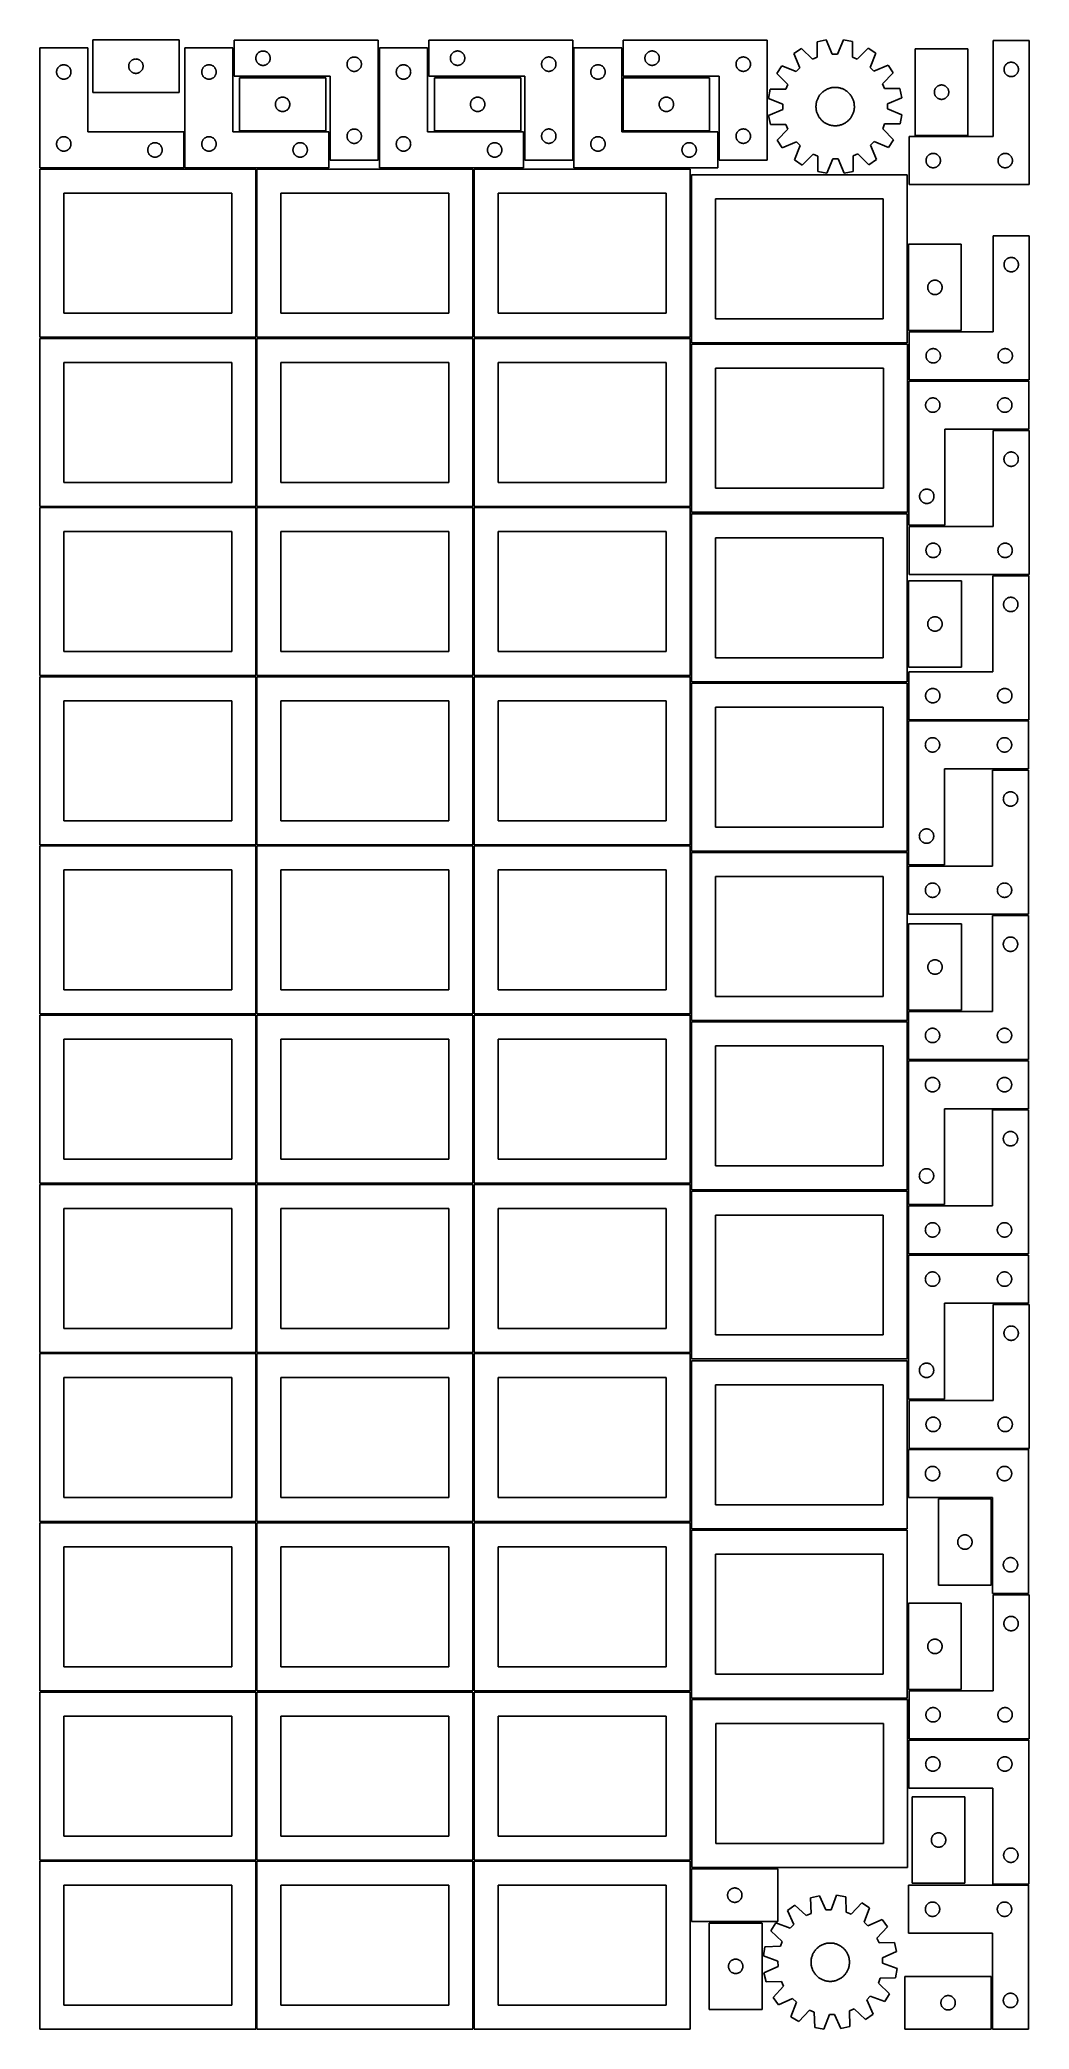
# Model space of a CAD drawing. Header units: millimetres. Extents: x 7 to 1243, y 7 to 2493.
import ezdxf

# ---------------------------------------------------------------- set-up
doc = ezdxf.new("R2010")
doc.units = ezdxf.units.MM
doc.layers.add('CUT', color=7, linetype='CONTINUOUS', true_color=0x000000)

msp = doc.modelspace()

# ---------------------------------------------------------------- linework, layer by layer
at = {"layer": 'CUT'}
for p, q in [((180.654509, 2493.46634), (72.654509, 2493.46634)), ((72.654509, 2493.46634), (72.654509, 2427.46634)), ((180.654509, 2427.46634), (180.654509, 2493.46634)), ((429.609768, 2492.94022), (249.609768, 2492.94022)), ((249.609768, 2492.94022), (249.609768, 2447.94022)), ((429.609768, 2342.94022), (429.609768, 2492.94022)), ((672.840542, 2492.976597), (492.840542, 2492.976597)), ((492.840542, 2492.976597), (492.840542, 2447.976597)), ((672.840542, 2342.976597), (672.840542, 2492.976597)), ((916.013424, 2493.006383), (736.013424, 2493.006383)), ((736.013424, 2493.006383), (736.013424, 2448.006383)), ((916.013424, 2343.006383), (916.013424, 2493.006383)), ((989.760399, 2493.225182), (978.458021, 2490.913963)), ((978.458021, 2490.913963), (978.495045, 2471.537662)), ((997.33278, 2475.389783), (989.760399, 2493.225182)), ((1011.1433, 2493.339777), (1003.762516, 2475.424241)), ((1022.469801, 2491.149832), (1011.1433, 2493.339777)), ((1022.640457, 2471.774247), (1022.469801, 2491.149832)), ((1243.460116, 2492.444856), (1198.460116, 2492.444856)), ((1198.460116, 2492.444856), (1198.460116, 2372.444856)), ((1243.460116, 2312.444856), (1243.460116, 2492.444856)), ((66.520965, 2483.251496), (6.520965, 2483.251496)), ((6.520965, 2483.251496), (6.520965, 2333.251496)), ((34.191593, 2461.944829), (34.765152, 2462.078564)), ((34.765152, 2462.078564), (35.346229, 2462.1745)), ((35.346229, 2462.1745), (35.932336, 2462.232227)), ((35.932336, 2462.232227), (36.520965, 2462.251496)), ((36.520965, 2462.251496), (37.109593, 2462.232227)), ((37.109593, 2462.232227), (37.6957, 2462.1745)), ((37.6957, 2462.1745), (38.276778, 2462.078564)), ((38.276778, 2462.078564), (38.850336, 2461.944829)), ((66.520965, 2378.251496), (66.520965, 2483.251496)), ((117.731506, 2461.641076), (117.827442, 2462.222153)), ((117.827442, 2462.222153), (117.961177, 2462.795711)), ((117.961177, 2462.795711), (118.132138, 2463.359295)), ((118.132138, 2463.359295), (118.339593, 2463.910491)), ((118.339593, 2463.910491), (118.582655, 2464.446938)), ((118.582655, 2464.446938), (118.860281, 2464.96634)), ((118.860281, 2464.96634), (119.171283, 2465.466472)), ((119.171283, 2465.466472), (119.514329, 2465.945193)), ((119.514329, 2465.945193), (119.887951, 2466.400452)), ((119.887951, 2466.400452), (120.290548, 2466.830301)), ((120.290548, 2466.830301), (120.720397, 2467.232898)), ((120.720397, 2467.232898), (121.175656, 2467.60652)), ((121.175656, 2467.60652), (121.654377, 2467.949567)), ((121.654377, 2467.949567), (122.154509, 2468.260569)), ((122.154509, 2468.260569), (122.673911, 2468.538195)), ((122.673911, 2468.538195), (123.210358, 2468.781256)), ((123.210358, 2468.781256), (123.761554, 2468.988711)), ((123.761554, 2468.988711), (124.325138, 2469.159673)), ((124.325138, 2469.159673), (124.898696, 2469.293408)), ((124.898696, 2469.293408), (125.479774, 2469.389344)), ((125.479774, 2469.389344), (126.065881, 2469.44707)), ((126.065881, 2469.44707), (126.654509, 2469.46634)), ((126.654509, 2469.46634), (127.243137, 2469.44707)), ((127.243137, 2469.44707), (127.829245, 2469.389344)), ((127.829245, 2469.389344), (128.410322, 2469.293408)), ((128.410322, 2469.293408), (128.983881, 2469.159673)), ((128.983881, 2469.159673), (129.547464, 2468.988711)), ((129.547464, 2468.988711), (130.09866, 2468.781256)), ((130.09866, 2468.781256), (130.635108, 2468.538195)), ((130.635108, 2468.538195), (131.154509, 2468.260569)), ((131.154509, 2468.260569), (131.654641, 2467.949567)), ((131.654641, 2467.949567), (132.133362, 2467.60652)), ((132.133362, 2467.60652), (132.588622, 2467.232898)), ((132.588622, 2467.232898), (133.01847, 2466.830301)), ((133.01847, 2466.830301), (133.421068, 2466.400452)), ((133.421068, 2466.400452), (133.794689, 2465.945193)), ((133.794689, 2465.945193), (134.137736, 2465.466472)), ((134.137736, 2465.466472), (134.448738, 2464.96634)), ((134.448738, 2464.96634), (134.726364, 2464.446938)), ((134.726364, 2464.446938), (134.969425, 2463.910491)), ((134.969425, 2463.910491), (135.17688, 2463.359295)), ((135.17688, 2463.359295), (135.347842, 2462.795711)), ((135.347842, 2462.795711), (135.481577, 2462.222153)), ((135.481577, 2462.222153), (135.577513, 2461.641076)), ((248.041961, 2483.251496), (188.041961, 2483.251496)), ((188.041961, 2483.251496), (188.041961, 2333.251496)), ((215.712589, 2461.944829), (216.286148, 2462.078564)), ((216.286148, 2462.078564), (216.867225, 2462.1745)), ((216.867225, 2462.1745), (217.453333, 2462.232227)), ((217.453333, 2462.232227), (218.041961, 2462.251496)), ((218.041961, 2462.251496), (218.630589, 2462.232227)), ((218.630589, 2462.232227), (219.216696, 2462.1745)), ((219.216696, 2462.1745), (219.797774, 2462.078564)), ((219.797774, 2462.078564), (220.371332, 2461.944829)), ((248.041961, 2378.251496), (248.041961, 2483.251496)), ((276.609768, 2470.44022), (276.629037, 2471.028849)), ((276.629037, 2469.851592), (276.609768, 2470.44022)), ((276.629037, 2471.028849), (276.686764, 2471.614956)), ((276.686764, 2469.265485), (276.629037, 2469.851592)), ((276.686764, 2471.614956), (276.7827, 2472.196033)), ((276.7827, 2468.684408), (276.686764, 2469.265485)), ((276.7827, 2472.196033), (276.916435, 2472.769592)), ((276.916435, 2468.110849), (276.7827, 2468.684408)), ((276.916435, 2472.769592), (277.087397, 2473.333176)), ((277.087397, 2467.547265), (276.916435, 2468.110849)), ((277.087397, 2473.333176), (277.294852, 2473.884371)), ((277.294852, 2466.99607), (277.087397, 2467.547265)), ((277.294852, 2473.884371), (277.537913, 2474.420819)), ((277.537913, 2466.459622), (277.294852, 2466.99607)), ((277.537913, 2474.420819), (277.815539, 2474.94022)), ((277.815539, 2465.94022), (277.537913, 2466.459622)), ((277.815539, 2474.94022), (278.126541, 2475.440353)), ((278.126541, 2465.440088), (277.815539, 2465.94022)), ((278.126541, 2475.440353), (278.469588, 2475.919073)), ((278.469588, 2464.961368), (278.126541, 2465.440088)), ((278.469588, 2475.919073), (278.843209, 2476.374333)), ((278.843209, 2464.506108), (278.469588, 2464.961368)), ((278.843209, 2476.374333), (279.245807, 2476.804181)), ((279.245807, 2464.076259), (278.843209, 2464.506108)), ((279.245807, 2476.804181), (279.675655, 2477.206779)), ((279.675655, 2463.673662), (279.245807, 2464.076259)), ((279.675655, 2477.206779), (280.130915, 2477.580401)), ((280.130915, 2463.30004), (279.675655, 2463.673662)), ((280.130915, 2477.580401), (280.609636, 2477.923447)), ((280.609636, 2462.956994), (280.130915, 2463.30004)), ((280.609636, 2477.923447), (281.109768, 2478.234449)), ((281.109768, 2462.645992), (280.609636, 2462.956994)), ((281.109768, 2478.234449), (281.629169, 2478.512075)), ((281.629169, 2462.368366), (281.109768, 2462.645992)), ((281.629169, 2478.512075), (282.165617, 2478.755136)), ((282.165617, 2462.125305), (281.629169, 2462.368366)), ((282.165617, 2478.755136), (282.716813, 2478.962592)), ((282.716813, 2461.917849), (282.165617, 2462.125305)), ((282.716813, 2478.962592), (283.280396, 2479.133553)), ((283.280396, 2479.133553), (283.853955, 2479.267288)), ((283.853955, 2479.267288), (284.435032, 2479.363224)), ((284.435032, 2479.363224), (285.02114, 2479.420951)), ((285.02114, 2479.420951), (285.609768, 2479.44022)), ((285.609768, 2479.44022), (286.198396, 2479.420951)), ((286.198396, 2479.420951), (286.784503, 2479.363224)), ((286.784503, 2479.363224), (287.365581, 2479.267288)), ((287.365581, 2479.267288), (287.939139, 2479.133553)), ((287.939139, 2479.133553), (288.502723, 2478.962592)), ((288.502723, 2478.962592), (289.053919, 2478.755136)), ((289.053919, 2462.125305), (288.502723, 2461.917849)), ((289.053919, 2478.755136), (289.590366, 2478.512075)), ((289.590366, 2462.368366), (289.053919, 2462.125305)), ((289.590366, 2478.512075), (290.109768, 2478.234449)), ((290.109768, 2462.645992), (289.590366, 2462.368366)), ((290.109768, 2478.234449), (290.6099, 2477.923447)), ((290.6099, 2462.956994), (290.109768, 2462.645992)), ((290.6099, 2477.923447), (291.088621, 2477.580401)), ((291.088621, 2463.30004), (290.6099, 2462.956994)), ((291.088621, 2477.580401), (291.54388, 2477.206779)), ((291.54388, 2463.673662), (291.088621, 2463.30004)), ((291.54388, 2477.206779), (291.973729, 2476.804181)), ((291.973729, 2464.076259), (291.54388, 2463.673662)), ((291.973729, 2476.804181), (292.376326, 2476.374333)), ((292.376326, 2464.506108), (291.973729, 2464.076259)), ((292.376326, 2476.374333), (292.749948, 2475.919073)), ((292.749948, 2464.961368), (292.376326, 2464.506108)), ((292.749948, 2475.919073), (293.092994, 2475.440353)), ((293.092994, 2465.440088), (292.749948, 2464.961368)), ((293.092994, 2475.440353), (293.403996, 2474.94022)), ((293.403996, 2465.94022), (293.092994, 2465.440088)), ((293.403996, 2474.94022), (293.681622, 2474.420819)), ((293.681622, 2466.459622), (293.403996, 2465.94022)), ((293.681622, 2474.420819), (293.924684, 2473.884371)), ((293.924684, 2466.99607), (293.681622, 2466.459622)), ((293.924684, 2473.884371), (294.132139, 2473.333176)), ((294.132139, 2467.547265), (293.924684, 2466.99607)), ((294.132139, 2473.333176), (294.3031, 2472.769592)), ((294.3031, 2468.110849), (294.132139, 2467.547265)), ((294.3031, 2472.769592), (294.436835, 2472.196033)), ((294.436835, 2468.684408), (294.3031, 2468.110849)), ((294.436835, 2472.196033), (294.532771, 2471.614956)), ((294.532771, 2469.265485), (294.436835, 2468.684408)), ((294.532771, 2471.614956), (294.590498, 2471.028849)), ((294.590498, 2469.851592), (294.532771, 2469.265485)), ((294.590498, 2471.028849), (294.609768, 2470.44022)), ((294.609768, 2470.44022), (294.590498, 2469.851592)), ((390.609768, 2462.94022), (390.629037, 2463.528849)), ((390.629037, 2462.351592), (390.609768, 2462.94022)), ((390.629037, 2463.528849), (390.686764, 2464.114956)), ((390.686764, 2461.765485), (390.629037, 2462.351592)), ((390.686764, 2464.114956), (390.7827, 2464.696033)), ((390.7827, 2464.696033), (390.916435, 2465.269592)), ((390.916435, 2465.269592), (391.087397, 2465.833176)), ((391.087397, 2465.833176), (391.294852, 2466.384371)), ((391.294852, 2466.384371), (391.537913, 2466.920819)), ((391.537913, 2466.920819), (391.815539, 2467.44022)), ((391.815539, 2467.44022), (392.126541, 2467.940353)), ((392.126541, 2467.940353), (392.469588, 2468.419073)), ((392.469588, 2468.419073), (392.843209, 2468.874333)), ((392.843209, 2468.874333), (393.245807, 2469.304181)), ((393.245807, 2469.304181), (393.675655, 2469.706779)), ((393.675655, 2469.706779), (394.130915, 2470.080401)), ((394.130915, 2470.080401), (394.609636, 2470.423447)), ((394.609636, 2470.423447), (395.109768, 2470.734449)), ((395.109768, 2470.734449), (395.629169, 2471.012075)), ((395.629169, 2471.012075), (396.165617, 2471.255136)), ((396.165617, 2471.255136), (396.716813, 2471.462592)), ((396.716813, 2471.462592), (397.280396, 2471.633553)), ((397.280396, 2471.633553), (397.853955, 2471.767288)), ((397.853955, 2471.767288), (398.435032, 2471.863224)), ((398.435032, 2471.863224), (399.02114, 2471.920951)), ((399.02114, 2471.920951), (399.609768, 2471.94022)), ((399.609768, 2471.94022), (400.198396, 2471.920951)), ((400.198396, 2471.920951), (400.784503, 2471.863224)), ((400.784503, 2471.863224), (401.365581, 2471.767288)), ((401.365581, 2471.767288), (401.939139, 2471.633553)), ((401.939139, 2471.633553), (402.502723, 2471.462592)), ((402.502723, 2471.462592), (403.053919, 2471.255136)), ((403.053919, 2471.255136), (403.590366, 2471.012075)), ((403.590366, 2471.012075), (404.109768, 2470.734449)), ((404.109768, 2470.734449), (404.6099, 2470.423447)), ((404.6099, 2470.423447), (405.088621, 2470.080401)), ((405.088621, 2470.080401), (405.54388, 2469.706779)), ((405.54388, 2469.706779), (405.973729, 2469.304181)), ((405.973729, 2469.304181), (406.376326, 2468.874333)), ((406.376326, 2468.874333), (406.749948, 2468.419073)), ((406.749948, 2468.419073), (407.092994, 2467.940353)), ((407.092994, 2467.940353), (407.403996, 2467.44022)), ((407.403996, 2467.44022), (407.681622, 2466.920819)), ((407.681622, 2466.920819), (407.924684, 2466.384371)), ((407.924684, 2466.384371), (408.132139, 2465.833176)), ((408.132139, 2465.833176), (408.3031, 2465.269592)), ((408.3031, 2465.269592), (408.436835, 2464.696033)), ((408.436835, 2464.696033), (408.532771, 2464.114956)), ((408.532771, 2464.114956), (408.590498, 2463.528849)), ((408.590498, 2462.351592), (408.532771, 2461.765485)), ((408.590498, 2463.528849), (408.609768, 2462.94022)), ((408.609768, 2462.94022), (408.590498, 2462.351592)), ((491.20169, 2483.251496), (431.20169, 2483.251496)), ((431.20169, 2483.251496), (431.20169, 2333.251496)), ((458.872318, 2461.944829), (459.445877, 2462.078564)), ((459.445877, 2462.078564), (460.026954, 2462.1745)), ((460.026954, 2462.1745), (460.613062, 2462.232227)), ((460.613062, 2462.232227), (461.20169, 2462.251496)), ((461.20169, 2462.251496), (461.790318, 2462.232227)), ((461.790318, 2462.232227), (462.376425, 2462.1745)), ((462.376425, 2462.1745), (462.957503, 2462.078564)), ((462.957503, 2462.078564), (463.531061, 2461.944829)), ((491.20169, 2378.251496), (491.20169, 2483.251496)), ((519.840542, 2470.476597), (519.859811, 2471.065226)), ((519.859811, 2469.887969), (519.840542, 2470.476597)), ((519.859811, 2471.065226), (519.917538, 2471.651333)), ((519.917538, 2469.301862), (519.859811, 2469.887969)), ((519.917538, 2471.651333), (520.013474, 2472.23241)), ((520.013474, 2468.720785), (519.917538, 2469.301862)), ((520.013474, 2472.23241), (520.147209, 2472.805969)), ((520.147209, 2468.147226), (520.013474, 2468.720785)), ((520.147209, 2472.805969), (520.31817, 2473.369553)), ((520.31817, 2467.583642), (520.147209, 2468.147226)), ((520.31817, 2473.369553), (520.525626, 2473.920748)), ((520.525626, 2467.032447), (520.31817, 2467.583642)), ((520.525626, 2473.920748), (520.768687, 2474.457196)), ((520.768687, 2466.495999), (520.525626, 2467.032447)), ((520.768687, 2474.457196), (521.046313, 2474.976597)), ((521.046313, 2465.976597), (520.768687, 2466.495999)), ((521.046313, 2474.976597), (521.357315, 2475.47673)), ((521.357315, 2465.476465), (521.046313, 2465.976597)), ((521.357315, 2475.47673), (521.700362, 2475.95545)), ((521.700362, 2464.997745), (521.357315, 2465.476465)), ((521.700362, 2475.95545), (522.073983, 2476.41071)), ((522.073983, 2464.542485), (521.700362, 2464.997745)), ((522.073983, 2476.41071), (522.476581, 2476.840558)), ((522.476581, 2464.112636), (522.073983, 2464.542485)), ((522.476581, 2476.840558), (522.906429, 2477.243156)), ((522.906429, 2463.710039), (522.476581, 2464.112636)), ((522.906429, 2477.243156), (523.361689, 2477.616777)), ((523.361689, 2463.336417), (522.906429, 2463.710039)), ((523.361689, 2477.616777), (523.84041, 2477.959824)), ((523.84041, 2462.993371), (523.361689, 2463.336417)), ((523.84041, 2477.959824), (524.340542, 2478.270826)), ((524.340542, 2462.682369), (523.84041, 2462.993371)), ((524.340542, 2478.270826), (524.859943, 2478.548452)), ((524.859943, 2462.404743), (524.340542, 2462.682369)), ((524.859943, 2478.548452), (525.396391, 2478.791513)), ((525.396391, 2462.161682), (524.859943, 2462.404743)), ((525.396391, 2478.791513), (525.947586, 2478.998969)), ((525.947586, 2461.954226), (525.396391, 2462.161682)), ((525.947586, 2478.998969), (526.51117, 2479.16993)), ((526.51117, 2479.16993), (527.084729, 2479.303665)), ((527.084729, 2479.303665), (527.665806, 2479.399601)), ((527.665806, 2479.399601), (528.251913, 2479.457328)), ((528.251913, 2479.457328), (528.840542, 2479.476597)), ((528.840542, 2479.476597), (529.42917, 2479.457328)), ((529.42917, 2479.457328), (530.015277, 2479.399601)), ((530.015277, 2479.399601), (530.596355, 2479.303665)), ((530.596355, 2479.303665), (531.169913, 2479.16993)), ((531.169913, 2479.16993), (531.733497, 2478.998969)), ((531.733497, 2478.998969), (532.284693, 2478.791513)), ((532.284693, 2462.161682), (531.733497, 2461.954226)), ((532.284693, 2478.791513), (532.82114, 2478.548452)), ((532.82114, 2462.404743), (532.284693, 2462.161682)), ((532.82114, 2478.548452), (533.340542, 2478.270826)), ((533.340542, 2462.682369), (532.82114, 2462.404743)), ((533.340542, 2478.270826), (533.840674, 2477.959824)), ((533.840674, 2462.993371), (533.340542, 2462.682369)), ((533.840674, 2477.959824), (534.319394, 2477.616777)), ((534.319394, 2463.336417), (533.840674, 2462.993371)), ((534.319394, 2477.616777), (534.774654, 2477.243156)), ((534.774654, 2463.710039), (534.319394, 2463.336417)), ((534.774654, 2477.243156), (535.204503, 2476.840558)), ((535.204503, 2464.112636), (534.774654, 2463.710039)), ((535.204503, 2476.840558), (535.6071, 2476.41071)), ((535.6071, 2464.542485), (535.204503, 2464.112636)), ((535.6071, 2476.41071), (535.980722, 2475.95545)), ((535.980722, 2464.997745), (535.6071, 2464.542485)), ((535.980722, 2475.95545), (536.323768, 2475.47673)), ((536.323768, 2465.476465), (535.980722, 2464.997745)), ((536.323768, 2475.47673), (536.63477, 2474.976597)), ((536.63477, 2465.976597), (536.323768, 2465.476465)), ((536.63477, 2474.976597), (536.912396, 2474.457196)), ((536.912396, 2466.495999), (536.63477, 2465.976597)), ((536.912396, 2474.457196), (537.155457, 2473.920748)), ((537.155457, 2467.032447), (536.912396, 2466.495999)), ((537.155457, 2473.920748), (537.362913, 2473.369553)), ((537.362913, 2467.583642), (537.155457, 2467.032447)), ((537.362913, 2473.369553), (537.533874, 2472.805969)), ((537.533874, 2468.147226), (537.362913, 2467.583642)), ((537.533874, 2472.805969), (537.667609, 2472.23241)), ((537.667609, 2468.720785), (537.533874, 2468.147226)), ((537.667609, 2472.23241), (537.763545, 2471.651333)), ((537.763545, 2469.301862), (537.667609, 2468.720785)), ((537.763545, 2471.651333), (537.821272, 2471.065226)), ((537.821272, 2469.887969), (537.763545, 2469.301862)), ((537.821272, 2471.065226), (537.840542, 2470.476597)), ((537.840542, 2470.476597), (537.821272, 2469.887969)), ((633.840542, 2462.976597), (633.859811, 2463.565226)), ((633.859811, 2462.387969), (633.840542, 2462.976597)), ((633.859811, 2463.565226), (633.917538, 2464.151333)), ((633.917538, 2461.801862), (633.859811, 2462.387969)), ((633.917538, 2464.151333), (634.013474, 2464.73241)), ((634.013474, 2464.73241), (634.147209, 2465.305969)), ((634.147209, 2465.305969), (634.31817, 2465.869553)), ((634.31817, 2465.869553), (634.525626, 2466.420748)), ((634.525626, 2466.420748), (634.768687, 2466.957196)), ((634.768687, 2466.957196), (635.046313, 2467.476597)), ((635.046313, 2467.476597), (635.357315, 2467.97673)), ((635.357315, 2467.97673), (635.700362, 2468.45545)), ((635.700362, 2468.45545), (636.073983, 2468.91071)), ((636.073983, 2468.91071), (636.476581, 2469.340558)), ((636.476581, 2469.340558), (636.906429, 2469.743156)), ((636.906429, 2469.743156), (637.361689, 2470.116777)), ((637.361689, 2470.116777), (637.84041, 2470.459824)), ((637.84041, 2470.459824), (638.340542, 2470.770826)), ((638.340542, 2470.770826), (638.859943, 2471.048452)), ((638.859943, 2471.048452), (639.396391, 2471.291513)), ((639.396391, 2471.291513), (639.947586, 2471.498969)), ((639.947586, 2471.498969), (640.51117, 2471.66993)), ((640.51117, 2471.66993), (641.084729, 2471.803665)), ((641.084729, 2471.803665), (641.665806, 2471.899601)), ((641.665806, 2471.899601), (642.251913, 2471.957328)), ((642.251913, 2471.957328), (642.840542, 2471.976597)), ((642.840542, 2471.976597), (643.42917, 2471.957328)), ((643.42917, 2471.957328), (644.015277, 2471.899601)), ((644.015277, 2471.899601), (644.596355, 2471.803665)), ((644.596355, 2471.803665), (645.169913, 2471.66993)), ((645.169913, 2471.66993), (645.733497, 2471.498969)), ((645.733497, 2471.498969), (646.284693, 2471.291513)), ((646.284693, 2471.291513), (646.82114, 2471.048452)), ((646.82114, 2471.048452), (647.340542, 2470.770826)), ((647.340542, 2470.770826), (647.840674, 2470.459824)), ((647.840674, 2470.459824), (648.319394, 2470.116777)), ((648.319394, 2470.116777), (648.774654, 2469.743156)), ((648.774654, 2469.743156), (649.204503, 2469.340558)), ((649.204503, 2469.340558), (649.6071, 2468.91071)), ((649.6071, 2468.91071), (649.980722, 2468.45545)), ((649.980722, 2468.45545), (650.323768, 2467.97673)), ((650.323768, 2467.97673), (650.63477, 2467.476597)), ((650.63477, 2467.476597), (650.912396, 2466.957196)), ((650.912396, 2466.957196), (651.155457, 2466.420748)), ((651.155457, 2466.420748), (651.362913, 2465.869553)), ((651.362913, 2465.869553), (651.533874, 2465.305969)), ((651.533874, 2465.305969), (651.667609, 2464.73241)), ((651.667609, 2464.73241), (651.763545, 2464.151333)), ((651.763545, 2464.151333), (651.821272, 2463.565226)), ((651.821272, 2462.387969), (651.763545, 2461.801862)), ((651.821272, 2463.565226), (651.840542, 2462.976597)), ((651.840542, 2462.976597), (651.821272, 2462.387969)), ((734.36151, 2483.251496), (674.36151, 2483.251496)), ((674.36151, 2483.251496), (674.36151, 2333.251496)), ((702.032139, 2461.944829), (702.605697, 2462.078564)), ((702.605697, 2462.078564), (703.186775, 2462.1745)), ((703.186775, 2462.1745), (703.772882, 2462.232227)), ((703.772882, 2462.232227), (704.36151, 2462.251496)), ((704.36151, 2462.251496), (704.950138, 2462.232227)), ((704.950138, 2462.232227), (705.536246, 2462.1745)), ((705.536246, 2462.1745), (706.117323, 2462.078564)), ((706.117323, 2462.078564), (706.690882, 2461.944829)), ((734.36151, 2378.251496), (734.36151, 2483.251496)), ((763.013424, 2470.506383), (763.032693, 2471.095011)), ((763.032693, 2469.917754), (763.013424, 2470.506383)), ((763.032693, 2471.095011), (763.09042, 2471.681118)), ((763.09042, 2469.331647), (763.032693, 2469.917754)), ((763.09042, 2471.681118), (763.186356, 2472.262195)), ((763.186356, 2468.75057), (763.09042, 2469.331647)), ((763.186356, 2472.262195), (763.320091, 2472.835754)), ((763.320091, 2468.177011), (763.186356, 2468.75057)), ((763.320091, 2472.835754), (763.491053, 2473.399338)), ((763.491053, 2467.613427), (763.320091, 2468.177011)), ((763.491053, 2473.399338), (763.698508, 2473.950533)), ((763.698508, 2467.062232), (763.491053, 2467.613427)), ((763.698508, 2473.950533), (763.941569, 2474.486981)), ((763.941569, 2466.525784), (763.698508, 2467.062232)), ((763.941569, 2474.486981), (764.219195, 2475.006383)), ((764.219195, 2466.006383), (763.941569, 2466.525784)), ((764.219195, 2475.006383), (764.530197, 2475.506515)), ((764.530197, 2465.50625), (764.219195, 2466.006383)), ((764.530197, 2475.506515), (764.873244, 2475.985235)), ((764.873244, 2465.02753), (764.530197, 2465.50625)), ((764.873244, 2475.985235), (765.246865, 2476.440495)), ((765.246865, 2464.57227), (764.873244, 2465.02753)), ((765.246865, 2476.440495), (765.649463, 2476.870344)), ((765.649463, 2464.142422), (765.246865, 2464.57227)), ((765.649463, 2476.870344), (766.079311, 2477.272941)), ((766.079311, 2463.739824), (765.649463, 2464.142422)), ((766.079311, 2477.272941), (766.534571, 2477.646563)), ((766.534571, 2463.366202), (766.079311, 2463.739824)), ((766.534571, 2477.646563), (767.013292, 2477.989609)), ((767.013292, 2463.023156), (766.534571, 2463.366202)), ((767.013292, 2477.989609), (767.513424, 2478.300611)), ((767.513424, 2462.712154), (767.013292, 2463.023156)), ((767.513424, 2478.300611), (768.032826, 2478.578237)), ((768.032826, 2462.434528), (767.513424, 2462.712154)), ((768.032826, 2478.578237), (768.569273, 2478.821298)), ((768.569273, 2462.191467), (768.032826, 2462.434528)), ((768.569273, 2478.821298), (769.120469, 2479.028754)), ((769.120469, 2461.984011), (768.569273, 2462.191467)), ((769.120469, 2479.028754), (769.684052, 2479.199715)), ((769.684052, 2479.199715), (770.257611, 2479.33345)), ((770.257611, 2479.33345), (770.838688, 2479.429386)), ((770.838688, 2479.429386), (771.424796, 2479.487113)), ((771.424796, 2479.487113), (772.013424, 2479.506383)), ((772.013424, 2479.506383), (772.602052, 2479.487113)), ((772.602052, 2479.487113), (773.188159, 2479.429386)), ((773.188159, 2479.429386), (773.769237, 2479.33345)), ((773.769237, 2479.33345), (774.342795, 2479.199715)), ((774.342795, 2479.199715), (774.906379, 2479.028754)), ((774.906379, 2479.028754), (775.457575, 2478.821298)), ((775.457575, 2462.191467), (774.906379, 2461.984011)), ((775.457575, 2478.821298), (775.994022, 2478.578237)), ((775.994022, 2462.434528), (775.457575, 2462.191467)), ((775.994022, 2478.578237), (776.513424, 2478.300611)), ((776.513424, 2462.712154), (775.994022, 2462.434528)), ((776.513424, 2478.300611), (777.013556, 2477.989609)), ((777.013556, 2463.023156), (776.513424, 2462.712154)), ((777.013556, 2477.989609), (777.492277, 2477.646563)), ((777.492277, 2463.366202), (777.013556, 2463.023156)), ((777.492277, 2477.646563), (777.947536, 2477.272941)), ((777.947536, 2463.739824), (777.492277, 2463.366202)), ((777.947536, 2477.272941), (778.377385, 2476.870344)), ((778.377385, 2464.142422), (777.947536, 2463.739824)), ((778.377385, 2476.870344), (778.779982, 2476.440495)), ((778.779982, 2464.57227), (778.377385, 2464.142422)), ((778.779982, 2476.440495), (779.153604, 2475.985235)), ((779.153604, 2465.02753), (778.779982, 2464.57227)), ((779.153604, 2475.985235), (779.49665, 2475.506515)), ((779.49665, 2465.50625), (779.153604, 2465.02753)), ((779.49665, 2475.506515), (779.807652, 2475.006383)), ((779.807652, 2466.006383), (779.49665, 2465.50625)), ((779.807652, 2475.006383), (780.085278, 2474.486981)), ((780.085278, 2466.525784), (779.807652, 2466.006383)), ((780.085278, 2474.486981), (780.32834, 2473.950533)), ((780.32834, 2467.062232), (780.085278, 2466.525784)), ((780.32834, 2473.950533), (780.535795, 2473.399338)), ((780.535795, 2467.613427), (780.32834, 2467.062232)), ((780.535795, 2473.399338), (780.706756, 2472.835754)), ((780.706756, 2468.177011), (780.535795, 2467.613427)), ((780.706756, 2472.835754), (780.840491, 2472.262195)), ((780.840491, 2468.75057), (780.706756, 2468.177011)), ((780.840491, 2472.262195), (780.936427, 2471.681118)), ((780.936427, 2469.331647), (780.840491, 2468.75057)), ((780.936427, 2471.681118), (780.994154, 2471.095011)), ((780.994154, 2469.917754), (780.936427, 2469.331647)), ((780.994154, 2471.095011), (781.013424, 2470.506383)), ((781.013424, 2470.506383), (780.994154, 2469.917754)), ((877.013424, 2463.006383), (877.032693, 2463.595011)), ((877.032693, 2462.417754), (877.013424, 2463.006383)), ((877.032693, 2463.595011), (877.09042, 2464.181118)), ((877.09042, 2461.831647), (877.032693, 2462.417754)), ((877.09042, 2464.181118), (877.186356, 2464.762195)), ((877.186356, 2464.762195), (877.320091, 2465.335754)), ((877.320091, 2465.335754), (877.491053, 2465.899338)), ((877.491053, 2465.899338), (877.698508, 2466.450533)), ((877.698508, 2466.450533), (877.941569, 2466.986981)), ((877.941569, 2466.986981), (878.219195, 2467.506383)), ((878.219195, 2467.506383), (878.530197, 2468.006515)), ((878.530197, 2468.006515), (878.873244, 2468.485235)), ((878.873244, 2468.485235), (879.246865, 2468.940495)), ((879.246865, 2468.940495), (879.649463, 2469.370344)), ((879.649463, 2469.370344), (880.079311, 2469.772941)), ((880.079311, 2469.772941), (880.534571, 2470.146563)), ((880.534571, 2470.146563), (881.013292, 2470.489609)), ((881.013292, 2470.489609), (881.513424, 2470.800611)), ((881.513424, 2470.800611), (882.032826, 2471.078237)), ((882.032826, 2471.078237), (882.569273, 2471.321298)), ((882.569273, 2471.321298), (883.120469, 2471.528754)), ((883.120469, 2471.528754), (883.684052, 2471.699715)), ((883.684052, 2471.699715), (884.257611, 2471.83345)), ((884.257611, 2471.83345), (884.838688, 2471.929386)), ((884.838688, 2471.929386), (885.424796, 2471.987113)), ((885.424796, 2471.987113), (886.013424, 2472.006383)), ((886.013424, 2472.006383), (886.602052, 2471.987113)), ((886.602052, 2471.987113), (887.188159, 2471.929386)), ((887.188159, 2471.929386), (887.769237, 2471.83345)), ((887.769237, 2471.83345), (888.342795, 2471.699715)), ((888.342795, 2471.699715), (888.906379, 2471.528754)), ((888.906379, 2471.528754), (889.457575, 2471.321298)), ((889.457575, 2471.321298), (889.994022, 2471.078237)), ((889.994022, 2471.078237), (890.513424, 2470.800611)), ((890.513424, 2470.800611), (891.013556, 2470.489609)), ((891.013556, 2470.489609), (891.492277, 2470.146563)), ((891.492277, 2470.146563), (891.947536, 2469.772941)), ((891.947536, 2469.772941), (892.377385, 2469.370344)), ((892.377385, 2469.370344), (892.779982, 2468.940495)), ((892.779982, 2468.940495), (893.153604, 2468.485235)), ((893.153604, 2468.485235), (893.49665, 2468.006515)), ((893.49665, 2468.006515), (893.807652, 2467.506383)), ((893.807652, 2467.506383), (894.085278, 2466.986981)), ((894.085278, 2466.986981), (894.32834, 2466.450533)), ((894.32834, 2466.450533), (894.535795, 2465.899338)), ((894.535795, 2465.899338), (894.706756, 2465.335754)), ((894.706756, 2465.335754), (894.840491, 2464.762195)), ((894.840491, 2464.762195), (894.936427, 2464.181118)), ((894.936427, 2464.181118), (894.994154, 2463.595011)), ((894.994154, 2462.417754), (894.936427, 2461.831647)), ((894.994154, 2463.595011), (895.013424, 2463.006383)), ((895.013424, 2463.006383), (894.994154, 2462.417754)), ((958.74665, 2482.625209), (949.18908, 2476.164689)), ((949.18908, 2476.164689), (956.638275, 2458.277489)), ((972.56793, 2469.045273), (958.74665, 2482.625209)), ((978.495045, 2471.537662), (972.56793, 2469.045273)), ((1003.762516, 2475.424241), (997.33278, 2475.389783)), ((1028.593945, 2469.345529), (1022.640457, 2471.774247)), ((1042.26888, 2483.072822), (1028.593945, 2469.345529)), ((1051.895146, 2476.715113), (1042.26888, 2483.072822)), ((1044.638096, 2458.749099), (1051.895146, 2476.715113)), ((1100.894189, 2481.972441), (1100.894189, 2373.972441)), ((1166.894189, 2481.972441), (1100.894189, 2481.972441)), ((1166.894189, 2373.972441), (1166.894189, 2481.972441)), ((1213.819936, 2461.923709), (1214.193557, 2462.378969)), ((1214.193557, 2462.378969), (1214.596155, 2462.808817)), ((1214.596155, 2462.808817), (1215.026003, 2463.211415)), ((1215.026003, 2463.211415), (1215.481263, 2463.585036)), ((1215.481263, 2463.585036), (1215.959984, 2463.928083)), ((1215.959984, 2463.928083), (1216.460116, 2464.239085)), ((1216.460116, 2464.239085), (1216.979518, 2464.516711)), ((1216.979518, 2464.516711), (1217.515965, 2464.759772)), ((1217.515965, 2464.759772), (1218.067161, 2464.967228)), ((1218.067161, 2464.967228), (1218.630744, 2465.138189)), ((1218.630744, 2465.138189), (1219.204303, 2465.271924)), ((1219.204303, 2465.271924), (1219.78538, 2465.36786)), ((1219.78538, 2465.36786), (1220.371488, 2465.425587)), ((1220.371488, 2465.425587), (1220.960116, 2465.444856)), ((1220.960116, 2465.444856), (1221.548744, 2465.425587)), ((1221.548744, 2465.425587), (1222.134851, 2465.36786)), ((1222.134851, 2465.36786), (1222.715929, 2465.271924)), ((1222.715929, 2465.271924), (1223.289487, 2465.138189)), ((1223.289487, 2465.138189), (1223.853071, 2464.967228)), ((1223.853071, 2464.967228), (1224.404267, 2464.759772)), ((1224.404267, 2464.759772), (1224.940714, 2464.516711)), ((1224.940714, 2464.516711), (1225.460116, 2464.239085)), ((1225.460116, 2464.239085), (1225.960248, 2463.928083)), ((1225.960248, 2463.928083), (1226.438969, 2463.585036)), ((1226.438969, 2463.585036), (1226.894228, 2463.211415)), ((1226.894228, 2463.211415), (1227.324077, 2462.808817)), ((1227.324077, 2462.808817), (1227.726674, 2462.378969)), ((1227.726674, 2462.378969), (1228.100296, 2461.923709)), ((27.520965, 2453.251496), (27.540234, 2453.840124)), ((27.540234, 2452.662868), (27.520965, 2453.251496)), ((27.540234, 2453.840124), (27.597961, 2454.426232)), ((27.597961, 2452.07676), (27.540234, 2452.662868)), ((27.597961, 2454.426232), (27.693897, 2455.007309)), ((27.693897, 2451.495683), (27.597961, 2452.07676)), ((27.693897, 2455.007309), (27.827632, 2455.580868)), ((27.827632, 2450.922125), (27.693897, 2451.495683)), ((27.827632, 2455.580868), (27.998593, 2456.144451)), ((27.998593, 2450.358541), (27.827632, 2450.922125)), ((27.998593, 2456.144451), (28.206049, 2456.695647)), ((28.206049, 2449.807345), (27.998593, 2450.358541)), ((28.206049, 2456.695647), (28.44911, 2457.232094)), ((28.44911, 2449.270898), (28.206049, 2449.807345)), ((28.44911, 2457.232094), (28.726736, 2457.751496)), ((28.726736, 2448.751496), (28.44911, 2449.270898)), ((28.726736, 2457.751496), (29.037738, 2458.251628)), ((29.037738, 2448.251364), (28.726736, 2448.751496)), ((29.037738, 2458.251628), (29.380785, 2458.730349)), ((29.380785, 2447.772643), (29.037738, 2448.251364)), ((29.380785, 2458.730349), (29.754406, 2459.185609)), ((29.754406, 2447.317384), (29.380785, 2447.772643)), ((29.754406, 2459.185609), (30.157004, 2459.615457)), ((30.157004, 2446.887535), (29.754406, 2447.317384)), ((30.157004, 2459.615457), (30.586852, 2460.018054)), ((30.586852, 2446.484938), (30.157004, 2446.887535)), ((30.586852, 2460.018054), (31.042112, 2460.391676)), ((31.042112, 2446.111316), (30.586852, 2446.484938)), ((31.042112, 2460.391676), (31.520833, 2460.734723)), ((31.520833, 2445.76827), (31.042112, 2446.111316)), ((31.520833, 2460.734723), (32.020965, 2461.045725)), ((32.020965, 2445.457268), (31.520833, 2445.76827)), ((32.020965, 2461.045725), (32.540366, 2461.323351)), ((32.540366, 2445.179642), (32.020965, 2445.457268)), ((32.540366, 2461.323351), (33.076814, 2461.566412)), ((33.076814, 2444.93658), (32.540366, 2445.179642)), ((33.076814, 2461.566412), (33.628009, 2461.773867)), ((33.628009, 2444.729125), (33.076814, 2444.93658)), ((33.628009, 2461.773867), (34.191593, 2461.944829)), ((34.191593, 2444.558164), (33.628009, 2444.729125)), ((34.765152, 2444.424429), (34.191593, 2444.558164)), ((35.346229, 2444.328492), (34.765152, 2444.424429)), ((35.932336, 2444.270766), (35.346229, 2444.328492)), ((36.520965, 2444.251496), (35.932336, 2444.270766)), ((37.109593, 2444.270766), (36.520965, 2444.251496)), ((37.6957, 2444.328492), (37.109593, 2444.270766)), ((38.276778, 2444.424429), (37.6957, 2444.328492)), ((38.850336, 2444.558164), (38.276778, 2444.424429)), ((38.850336, 2461.944829), (39.41392, 2461.773867)), ((39.41392, 2444.729125), (38.850336, 2444.558164)), ((39.41392, 2461.773867), (39.965116, 2461.566412)), ((39.965116, 2444.93658), (39.41392, 2444.729125)), ((39.965116, 2461.566412), (40.501563, 2461.323351)), ((40.501563, 2445.179642), (39.965116, 2444.93658)), ((40.501563, 2461.323351), (41.020965, 2461.045725)), ((41.020965, 2445.457268), (40.501563, 2445.179642)), ((41.020965, 2461.045725), (41.521097, 2460.734723)), ((41.521097, 2445.76827), (41.020965, 2445.457268)), ((41.521097, 2460.734723), (41.999817, 2460.391676)), ((41.999817, 2446.111316), (41.521097, 2445.76827)), ((41.999817, 2460.391676), (42.455077, 2460.018054)), ((42.455077, 2446.484938), (41.999817, 2446.111316)), ((42.455077, 2460.018054), (42.884926, 2459.615457)), ((42.884926, 2446.887535), (42.455077, 2446.484938)), ((42.884926, 2459.615457), (43.287523, 2459.185609)), ((43.287523, 2447.317384), (42.884926, 2446.887535)), ((43.287523, 2459.185609), (43.661145, 2458.730349)), ((43.661145, 2447.772643), (43.287523, 2447.317384)), ((43.661145, 2458.730349), (44.004191, 2458.251628)), ((44.004191, 2448.251364), (43.661145, 2447.772643)), ((44.004191, 2458.251628), (44.315193, 2457.751496)), ((44.315193, 2448.751496), (44.004191, 2448.251364)), ((44.315193, 2457.751496), (44.592819, 2457.232094)), ((44.592819, 2449.270898), (44.315193, 2448.751496)), ((44.592819, 2457.232094), (44.83588, 2456.695647)), ((44.83588, 2449.807345), (44.592819, 2449.270898)), ((44.83588, 2456.695647), (45.043336, 2456.144451)), ((45.043336, 2450.358541), (44.83588, 2449.807345)), ((45.043336, 2456.144451), (45.214297, 2455.580868)), ((45.214297, 2450.922125), (45.043336, 2450.358541)), ((45.214297, 2455.580868), (45.348032, 2455.007309)), ((45.348032, 2451.495683), (45.214297, 2450.922125)), ((45.348032, 2455.007309), (45.443968, 2454.426232)), ((45.443968, 2452.07676), (45.348032, 2451.495683)), ((45.443968, 2454.426232), (45.501695, 2453.840124)), ((45.501695, 2452.662868), (45.443968, 2452.07676)), ((45.501695, 2453.840124), (45.520965, 2453.251496)), ((45.520965, 2453.251496), (45.501695, 2452.662868)), ((117.654509, 2460.46634), (117.673779, 2461.054968)), ((117.673779, 2459.877712), (117.654509, 2460.46634)), ((117.673779, 2461.054968), (117.731506, 2461.641076)), ((117.731506, 2459.291604), (117.673779, 2459.877712)), ((117.827442, 2458.710527), (117.731506, 2459.291604)), ((117.961177, 2458.136969), (117.827442, 2458.710527)), ((118.132138, 2457.573385), (117.961177, 2458.136969)), ((118.339593, 2457.022189), (118.132138, 2457.573385)), ((118.582655, 2456.485742), (118.339593, 2457.022189)), ((118.860281, 2455.96634), (118.582655, 2456.485742)), ((119.171283, 2455.466208), (118.860281, 2455.96634)), ((119.514329, 2454.987487), (119.171283, 2455.466208)), ((119.887951, 2454.532228), (119.514329, 2454.987487)), ((120.290548, 2454.102379), (119.887951, 2454.532228)), ((120.720397, 2453.699782), (120.290548, 2454.102379)), ((121.175656, 2453.32616), (120.720397, 2453.699782)), ((121.654377, 2452.983114), (121.175656, 2453.32616)), ((122.154509, 2452.672111), (121.654377, 2452.983114)), ((122.673911, 2452.394485), (122.154509, 2452.672111)), ((123.210358, 2452.151424), (122.673911, 2452.394485)), ((123.761554, 2451.943969), (123.210358, 2452.151424)), ((124.325138, 2451.773008), (123.761554, 2451.943969)), ((124.898696, 2451.639273), (124.325138, 2451.773008)), ((125.479774, 2451.543336), (124.898696, 2451.639273)), ((126.065881, 2451.48561), (125.479774, 2451.543336)), ((126.654509, 2451.46634), (126.065881, 2451.48561)), ((127.243137, 2451.48561), (126.654509, 2451.46634)), ((127.829245, 2451.543336), (127.243137, 2451.48561)), ((128.410322, 2451.639273), (127.829245, 2451.543336)), ((128.983881, 2451.773008), (128.410322, 2451.639273)), ((129.547464, 2451.943969), (128.983881, 2451.773008)), ((130.09866, 2452.151424), (129.547464, 2451.943969)), ((130.635108, 2452.394485), (130.09866, 2452.151424)), ((131.154509, 2452.672111), (130.635108, 2452.394485)), ((131.654641, 2452.983114), (131.154509, 2452.672111)), ((132.133362, 2453.32616), (131.654641, 2452.983114)), ((132.588622, 2453.699782), (132.133362, 2453.32616)), ((133.01847, 2454.102379), (132.588622, 2453.699782)), ((133.421068, 2454.532228), (133.01847, 2454.102379)), ((133.794689, 2454.987487), (133.421068, 2454.532228)), ((134.137736, 2455.466208), (133.794689, 2454.987487)), ((134.448738, 2455.96634), (134.137736, 2455.466208)), ((134.726364, 2456.485742), (134.448738, 2455.96634)), ((134.969425, 2457.022189), (134.726364, 2456.485742)), ((135.17688, 2457.573385), (134.969425, 2457.022189)), ((135.347842, 2458.136969), (135.17688, 2457.573385)), ((135.481577, 2458.710527), (135.347842, 2458.136969)), ((135.577513, 2459.291604), (135.481577, 2458.710527)), ((135.577513, 2461.641076), (135.63524, 2461.054968)), ((135.63524, 2459.877712), (135.577513, 2459.291604)), ((135.63524, 2461.054968), (135.654509, 2460.46634)), ((135.654509, 2460.46634), (135.63524, 2459.877712)), ((209.041961, 2453.251496), (209.06123, 2453.840124)), ((209.06123, 2452.662868), (209.041961, 2453.251496)), ((209.06123, 2453.840124), (209.118957, 2454.426232)), ((209.118957, 2452.07676), (209.06123, 2452.662868)), ((209.118957, 2454.426232), (209.214893, 2455.007309)), ((209.214893, 2451.495683), (209.118957, 2452.07676)), ((209.214893, 2455.007309), (209.348628, 2455.580868)), ((209.348628, 2450.922125), (209.214893, 2451.495683)), ((209.348628, 2455.580868), (209.51959, 2456.144451)), ((209.51959, 2450.358541), (209.348628, 2450.922125)), ((209.51959, 2456.144451), (209.727045, 2456.695647)), ((209.727045, 2449.807345), (209.51959, 2450.358541)), ((209.727045, 2456.695647), (209.970106, 2457.232094)), ((209.970106, 2449.270898), (209.727045, 2449.807345)), ((209.970106, 2457.232094), (210.247732, 2457.751496)), ((210.247732, 2448.751496), (209.970106, 2449.270898)), ((210.247732, 2457.751496), (210.558734, 2458.251628)), ((210.558734, 2448.251364), (210.247732, 2448.751496)), ((210.558734, 2458.251628), (210.901781, 2458.730349)), ((210.901781, 2447.772643), (210.558734, 2448.251364)), ((210.901781, 2458.730349), (211.275402, 2459.185609)), ((211.275402, 2447.317384), (210.901781, 2447.772643)), ((211.275402, 2459.185609), (211.678, 2459.615457)), ((211.678, 2446.887535), (211.275402, 2447.317384)), ((211.678, 2459.615457), (212.107848, 2460.018054)), ((212.107848, 2446.484938), (211.678, 2446.887535)), ((212.107848, 2460.018054), (212.563108, 2460.391676)), ((212.563108, 2446.111316), (212.107848, 2446.484938)), ((212.563108, 2460.391676), (213.041829, 2460.734723)), ((213.041829, 2445.76827), (212.563108, 2446.111316)), ((213.041829, 2460.734723), (213.541961, 2461.045725)), ((213.541961, 2445.457268), (213.041829, 2445.76827)), ((213.541961, 2461.045725), (214.061363, 2461.323351)), ((214.061363, 2445.179642), (213.541961, 2445.457268)), ((214.061363, 2461.323351), (214.59781, 2461.566412)), ((214.59781, 2444.93658), (214.061363, 2445.179642)), ((214.59781, 2461.566412), (215.149006, 2461.773867)), ((215.149006, 2444.729125), (214.59781, 2444.93658)), ((215.149006, 2461.773867), (215.712589, 2461.944829)), ((215.712589, 2444.558164), (215.149006, 2444.729125)), ((216.286148, 2444.424429), (215.712589, 2444.558164)), ((216.867225, 2444.328492), (216.286148, 2444.424429)), ((217.453333, 2444.270766), (216.867225, 2444.328492)), ((218.041961, 2444.251496), (217.453333, 2444.270766)), ((218.630589, 2444.270766), (218.041961, 2444.251496)), ((219.216696, 2444.328492), (218.630589, 2444.270766)), ((219.797774, 2444.424429), (219.216696, 2444.328492)), ((220.371332, 2444.558164), (219.797774, 2444.424429)), ((220.371332, 2461.944829), (220.934916, 2461.773867)), ((220.934916, 2444.729125), (220.371332, 2444.558164)), ((220.934916, 2461.773867), (221.486112, 2461.566412)), ((221.486112, 2444.93658), (220.934916, 2444.729125)), ((221.486112, 2461.566412), (222.022559, 2461.323351)), ((222.022559, 2445.179642), (221.486112, 2444.93658)), ((222.022559, 2461.323351), (222.541961, 2461.045725)), ((222.541961, 2445.457268), (222.022559, 2445.179642)), ((222.541961, 2461.045725), (223.042093, 2460.734723)), ((223.042093, 2445.76827), (222.541961, 2445.457268)), ((223.042093, 2460.734723), (223.520814, 2460.391676)), ((223.520814, 2446.111316), (223.042093, 2445.76827)), ((223.520814, 2460.391676), (223.976073, 2460.018054)), ((223.976073, 2446.484938), (223.520814, 2446.111316)), ((223.976073, 2460.018054), (224.405922, 2459.615457)), ((224.405922, 2446.887535), (223.976073, 2446.484938)), ((224.405922, 2459.615457), (224.808519, 2459.185609)), ((224.808519, 2447.317384), (224.405922, 2446.887535)), ((224.808519, 2459.185609), (225.182141, 2458.730349)), ((225.182141, 2447.772643), (224.808519, 2447.317384)), ((225.182141, 2458.730349), (225.525187, 2458.251628)), ((225.525187, 2448.251364), (225.182141, 2447.772643)), ((225.525187, 2458.251628), (225.836189, 2457.751496)), ((225.836189, 2448.751496), (225.525187, 2448.251364)), ((225.836189, 2457.751496), (226.113815, 2457.232094)), ((226.113815, 2449.270898), (225.836189, 2448.751496)), ((226.113815, 2457.232094), (226.356877, 2456.695647)), ((226.356877, 2449.807345), (226.113815, 2449.270898)), ((226.356877, 2456.695647), (226.564332, 2456.144451)), ((226.564332, 2450.358541), (226.356877, 2449.807345)), ((226.564332, 2456.144451), (226.735293, 2455.580868)), ((226.735293, 2450.922125), (226.564332, 2450.358541)), ((226.735293, 2455.580868), (226.869028, 2455.007309)), ((226.869028, 2451.495683), (226.735293, 2450.922125)), ((226.869028, 2455.007309), (226.964964, 2454.426232)), ((226.964964, 2452.07676), (226.869028, 2451.495683)), ((226.964964, 2454.426232), (227.022691, 2453.840124)), ((227.022691, 2452.662868), (226.964964, 2452.07676)), ((227.022691, 2453.840124), (227.041961, 2453.251496)), ((227.041961, 2453.251496), (227.022691, 2452.662868)), ((249.609768, 2447.94022), (369.609768, 2447.94022)), ((364.080291, 2445.76468), (256.080291, 2445.76468)), ((256.080291, 2445.76468), (256.080291, 2379.76468)), ((283.280396, 2461.746888), (282.716813, 2461.917849)), ((283.853955, 2461.613153), (283.280396, 2461.746888)), ((284.435032, 2461.517217), (283.853955, 2461.613153)), ((285.02114, 2461.45949), (284.435032, 2461.517217)), ((285.609768, 2461.44022), (285.02114, 2461.45949)), ((286.198396, 2461.45949), (285.609768, 2461.44022)), ((286.784503, 2461.517217), (286.198396, 2461.45949)), ((287.365581, 2461.613153), (286.784503, 2461.517217)), ((287.939139, 2461.746888), (287.365581, 2461.613153)), ((288.502723, 2461.917849), (287.939139, 2461.746888)), ((364.080291, 2379.76468), (364.080291, 2445.76468)), ((369.609768, 2447.94022), (369.609768, 2342.94022)), ((390.7827, 2461.184408), (390.686764, 2461.765485)), ((390.916435, 2460.610849), (390.7827, 2461.184408)), ((391.087397, 2460.047265), (390.916435, 2460.610849)), ((391.294852, 2459.49607), (391.087397, 2460.047265)), ((391.537913, 2458.959622), (391.294852, 2459.49607)), ((391.815539, 2458.44022), (391.537913, 2458.959622)), ((392.126541, 2457.940088), (391.815539, 2458.44022)), ((392.469588, 2457.461368), (392.126541, 2457.940088)), ((392.843209, 2457.006108), (392.469588, 2457.461368)), ((393.245807, 2456.576259), (392.843209, 2457.006108)), ((393.675655, 2456.173662), (393.245807, 2456.576259)), ((394.130915, 2455.80004), (393.675655, 2456.173662)), ((394.609636, 2455.456994), (394.130915, 2455.80004)), ((395.109768, 2455.145992), (394.609636, 2455.456994)), ((395.629169, 2454.868366), (395.109768, 2455.145992)), ((396.165617, 2454.625305), (395.629169, 2454.868366)), ((396.716813, 2454.417849), (396.165617, 2454.625305)), ((397.280396, 2454.246888), (396.716813, 2454.417849)), ((397.853955, 2454.113153), (397.280396, 2454.246888)), ((398.435032, 2454.017217), (397.853955, 2454.113153)), ((399.02114, 2453.95949), (398.435032, 2454.017217)), ((399.609768, 2453.94022), (399.02114, 2453.95949)), ((400.198396, 2453.95949), (399.609768, 2453.94022)), ((400.784503, 2454.017217), (400.198396, 2453.95949)), ((401.365581, 2454.113153), (400.784503, 2454.017217)), ((401.939139, 2454.246888), (401.365581, 2454.113153)), ((402.502723, 2454.417849), (401.939139, 2454.246888)), ((403.053919, 2454.625305), (402.502723, 2454.417849)), ((403.590366, 2454.868366), (403.053919, 2454.625305)), ((404.109768, 2455.145992), (403.590366, 2454.868366)), ((404.6099, 2455.456994), (404.109768, 2455.145992)), ((405.088621, 2455.80004), (404.6099, 2455.456994)), ((405.54388, 2456.173662), (405.088621, 2455.80004)), ((405.973729, 2456.576259), (405.54388, 2456.173662)), ((406.376326, 2457.006108), (405.973729, 2456.576259)), ((406.749948, 2457.461368), (406.376326, 2457.006108)), ((407.092994, 2457.940088), (406.749948, 2457.461368)), ((407.403996, 2458.44022), (407.092994, 2457.940088)), ((407.681622, 2458.959622), (407.403996, 2458.44022)), ((407.924684, 2459.49607), (407.681622, 2458.959622)), ((408.132139, 2460.047265), (407.924684, 2459.49607)), ((408.3031, 2460.610849), (408.132139, 2460.047265)), ((408.436835, 2461.184408), (408.3031, 2460.610849)), ((408.532771, 2461.765485), (408.436835, 2461.184408)), ((452.20169, 2453.251496), (452.220959, 2453.840124)), ((452.220959, 2452.662868), (452.20169, 2453.251496)), ((452.220959, 2453.840124), (452.278686, 2454.426232)), ((452.278686, 2452.07676), (452.220959, 2452.662868)), ((452.278686, 2454.426232), (452.374622, 2455.007309)), ((452.374622, 2451.495683), (452.278686, 2452.07676)), ((452.374622, 2455.007309), (452.508357, 2455.580868)), ((452.508357, 2450.922125), (452.374622, 2451.495683)), ((452.508357, 2455.580868), (452.679319, 2456.144451)), ((452.679319, 2450.358541), (452.508357, 2450.922125)), ((452.679319, 2456.144451), (452.886774, 2456.695647)), ((452.886774, 2449.807345), (452.679319, 2450.358541)), ((452.886774, 2456.695647), (453.129835, 2457.232094)), ((453.129835, 2449.270898), (452.886774, 2449.807345)), ((453.129835, 2457.232094), (453.407461, 2457.751496)), ((453.407461, 2448.751496), (453.129835, 2449.270898)), ((453.407461, 2457.751496), (453.718463, 2458.251628)), ((453.718463, 2448.251364), (453.407461, 2448.751496)), ((453.718463, 2458.251628), (454.06151, 2458.730349)), ((454.06151, 2447.772643), (453.718463, 2448.251364)), ((454.06151, 2458.730349), (454.435131, 2459.185609)), ((454.435131, 2447.317384), (454.06151, 2447.772643)), ((454.435131, 2459.185609), (454.837729, 2459.615457)), ((454.837729, 2446.887535), (454.435131, 2447.317384)), ((454.837729, 2459.615457), (455.267577, 2460.018054)), ((455.267577, 2446.484938), (454.837729, 2446.887535)), ((455.267577, 2460.018054), (455.722837, 2460.391676)), ((455.722837, 2446.111316), (455.267577, 2446.484938)), ((455.722837, 2460.391676), (456.201558, 2460.734723)), ((456.201558, 2445.76827), (455.722837, 2446.111316)), ((456.201558, 2460.734723), (456.70169, 2461.045725)), ((456.70169, 2445.457268), (456.201558, 2445.76827)), ((456.70169, 2461.045725), (457.221092, 2461.323351)), ((457.221092, 2445.179642), (456.70169, 2445.457268)), ((457.221092, 2461.323351), (457.757539, 2461.566412)), ((457.757539, 2444.93658), (457.221092, 2445.179642)), ((457.757539, 2461.566412), (458.308735, 2461.773867)), ((458.308735, 2444.729125), (457.757539, 2444.93658)), ((458.308735, 2461.773867), (458.872318, 2461.944829)), ((458.872318, 2444.558164), (458.308735, 2444.729125)), ((459.445877, 2444.424429), (458.872318, 2444.558164)), ((460.026954, 2444.328492), (459.445877, 2444.424429)), ((460.613062, 2444.270766), (460.026954, 2444.328492)), ((461.20169, 2444.251496), (460.613062, 2444.270766)), ((461.790318, 2444.270766), (461.20169, 2444.251496)), ((462.376425, 2444.328492), (461.790318, 2444.270766)), ((462.957503, 2444.424429), (462.376425, 2444.328492)), ((463.531061, 2444.558164), (462.957503, 2444.424429)), ((463.531061, 2461.944829), (464.094645, 2461.773867)), ((464.094645, 2444.729125), (463.531061, 2444.558164)), ((464.094645, 2461.773867), (464.645841, 2461.566412)), ((464.645841, 2444.93658), (464.094645, 2444.729125)), ((464.645841, 2461.566412), (465.182288, 2461.323351)), ((465.182288, 2445.179642), (464.645841, 2444.93658)), ((465.182288, 2461.323351), (465.70169, 2461.045725)), ((465.70169, 2445.457268), (465.182288, 2445.179642)), ((465.70169, 2461.045725), (466.201822, 2460.734723)), ((466.201822, 2445.76827), (465.70169, 2445.457268)), ((466.201822, 2460.734723), (466.680543, 2460.391676)), ((466.680543, 2446.111316), (466.201822, 2445.76827)), ((466.680543, 2460.391676), (467.135802, 2460.018054)), ((467.135802, 2446.484938), (466.680543, 2446.111316)), ((467.135802, 2460.018054), (467.565651, 2459.615457)), ((467.565651, 2446.887535), (467.135802, 2446.484938)), ((467.565651, 2459.615457), (467.968248, 2459.185609)), ((467.968248, 2447.317384), (467.565651, 2446.887535)), ((467.968248, 2459.185609), (468.34187, 2458.730349)), ((468.34187, 2447.772643), (467.968248, 2447.317384)), ((468.34187, 2458.730349), (468.684916, 2458.251628)), ((468.684916, 2448.251364), (468.34187, 2447.772643)), ((468.684916, 2458.251628), (468.995918, 2457.751496)), ((468.995918, 2448.751496), (468.684916, 2448.251364)), ((468.995918, 2457.751496), (469.273544, 2457.232094)), ((469.273544, 2449.270898), (468.995918, 2448.751496)), ((469.273544, 2457.232094), (469.516606, 2456.695647)), ((469.516606, 2449.807345), (469.273544, 2449.270898)), ((469.516606, 2456.695647), (469.724061, 2456.144451)), ((469.724061, 2450.358541), (469.516606, 2449.807345)), ((469.724061, 2456.144451), (469.895022, 2455.580868)), ((469.895022, 2450.922125), (469.724061, 2450.358541)), ((469.895022, 2455.580868), (470.028757, 2455.007309)), ((470.028757, 2451.495683), (469.895022, 2450.922125)), ((470.028757, 2455.007309), (470.124693, 2454.426232)), ((470.124693, 2452.07676), (470.028757, 2451.495683)), ((470.124693, 2454.426232), (470.18242, 2453.840124)), ((470.18242, 2452.662868), (470.124693, 2452.07676)), ((470.18242, 2453.840124), (470.20169, 2453.251496)), ((470.20169, 2453.251496), (470.18242, 2452.662868)), ((492.840542, 2447.976597), (612.840542, 2447.976597)), ((607.921841, 2445.767613), (499.921841, 2445.767613)), ((499.921841, 2445.767613), (499.921841, 2379.767613)), ((526.51117, 2461.783265), (525.947586, 2461.954226)), ((527.084729, 2461.64953), (526.51117, 2461.783265)), ((527.665806, 2461.553594), (527.084729, 2461.64953)), ((528.251913, 2461.495867), (527.665806, 2461.553594)), ((528.840542, 2461.476597), (528.251913, 2461.495867)), ((529.42917, 2461.495867), (528.840542, 2461.476597)), ((530.015277, 2461.553594), (529.42917, 2461.495867)), ((530.596355, 2461.64953), (530.015277, 2461.553594)), ((531.169913, 2461.783265), (530.596355, 2461.64953)), ((531.733497, 2461.954226), (531.169913, 2461.783265)), ((607.921841, 2379.767613), (607.921841, 2445.767613)), ((612.840542, 2447.976597), (612.840542, 2342.976597)), ((634.013474, 2461.220785), (633.917538, 2461.801862)), ((634.147209, 2460.647226), (634.013474, 2461.220785)), ((634.31817, 2460.083642), (634.147209, 2460.647226)), ((634.525626, 2459.532447), (634.31817, 2460.083642)), ((634.768687, 2458.995999), (634.525626, 2459.532447)), ((635.046313, 2458.476597), (634.768687, 2458.995999)), ((635.357315, 2457.976465), (635.046313, 2458.476597)), ((635.700362, 2457.497745), (635.357315, 2457.976465)), ((636.073983, 2457.042485), (635.700362, 2457.497745)), ((636.476581, 2456.612636), (636.073983, 2457.042485)), ((636.906429, 2456.210039), (636.476581, 2456.612636)), ((637.361689, 2455.836417), (636.906429, 2456.210039)), ((637.84041, 2455.493371), (637.361689, 2455.836417)), ((638.340542, 2455.182369), (637.84041, 2455.493371)), ((638.859943, 2454.904743), (638.340542, 2455.182369)), ((639.396391, 2454.661682), (638.859943, 2454.904743)), ((639.947586, 2454.454226), (639.396391, 2454.661682)), ((640.51117, 2454.283265), (639.947586, 2454.454226)), ((641.084729, 2454.14953), (640.51117, 2454.283265)), ((641.665806, 2454.053594), (641.084729, 2454.14953)), ((642.251913, 2453.995867), (641.665806, 2454.053594)), ((642.840542, 2453.976597), (642.251913, 2453.995867)), ((643.42917, 2453.995867), (642.840542, 2453.976597)), ((644.015277, 2454.053594), (643.42917, 2453.995867)), ((644.596355, 2454.14953), (644.015277, 2454.053594)), ((645.169913, 2454.283265), (644.596355, 2454.14953)), ((645.733497, 2454.454226), (645.169913, 2454.283265)), ((646.284693, 2454.661682), (645.733497, 2454.454226)), ((646.82114, 2454.904743), (646.284693, 2454.661682)), ((647.340542, 2455.182369), (646.82114, 2454.904743)), ((647.840674, 2455.493371), (647.340542, 2455.182369)), ((648.319394, 2455.836417), (647.840674, 2455.493371)), ((648.774654, 2456.210039), (648.319394, 2455.836417)), ((649.204503, 2456.612636), (648.774654, 2456.210039)), ((649.6071, 2457.042485), (649.204503, 2456.612636)), ((649.980722, 2457.497745), (649.6071, 2457.042485)), ((650.323768, 2457.976465), (649.980722, 2457.497745)), ((650.63477, 2458.476597), (650.323768, 2457.976465)), ((650.912396, 2458.995999), (650.63477, 2458.476597)), ((651.155457, 2459.532447), (650.912396, 2458.995999)), ((651.362913, 2460.083642), (651.155457, 2459.532447)), ((651.533874, 2460.647226), (651.362913, 2460.083642)), ((651.667609, 2461.220785), (651.533874, 2460.647226)), ((651.763545, 2461.801862), (651.667609, 2461.220785)), ((695.36151, 2453.251496), (695.38078, 2453.840124)), ((695.38078, 2452.662868), (695.36151, 2453.251496)), ((695.38078, 2453.840124), (695.438507, 2454.426232)), ((695.438507, 2452.07676), (695.38078, 2452.662868)), ((695.438507, 2454.426232), (695.534443, 2455.007309)), ((695.534443, 2451.495683), (695.438507, 2452.07676)), ((695.534443, 2455.007309), (695.668178, 2455.580868)), ((695.668178, 2450.922125), (695.534443, 2451.495683)), ((695.668178, 2455.580868), (695.839139, 2456.144451)), ((695.839139, 2450.358541), (695.668178, 2450.922125)), ((695.839139, 2456.144451), (696.046594, 2456.695647)), ((696.046594, 2449.807345), (695.839139, 2450.358541)), ((696.046594, 2456.695647), (696.289656, 2457.232094)), ((696.289656, 2449.270898), (696.046594, 2449.807345)), ((696.289656, 2457.232094), (696.567282, 2457.751496)), ((696.567282, 2448.751496), (696.289656, 2449.270898)), ((696.567282, 2457.751496), (696.878284, 2458.251628)), ((696.878284, 2448.251364), (696.567282, 2448.751496)), ((696.878284, 2458.251628), (697.22133, 2458.730349)), ((697.22133, 2447.772643), (696.878284, 2448.251364)), ((697.22133, 2458.730349), (697.594952, 2459.185609)), ((697.594952, 2447.317384), (697.22133, 2447.772643)), ((697.594952, 2459.185609), (697.997549, 2459.615457)), ((697.997549, 2446.887535), (697.594952, 2447.317384)), ((697.997549, 2459.615457), (698.427398, 2460.018054)), ((698.427398, 2446.484938), (697.997549, 2446.887535)), ((698.427398, 2460.018054), (698.882657, 2460.391676)), ((698.882657, 2446.111316), (698.427398, 2446.484938)), ((698.882657, 2460.391676), (699.361378, 2460.734723)), ((699.361378, 2445.76827), (698.882657, 2446.111316)), ((699.361378, 2460.734723), (699.86151, 2461.045725)), ((699.86151, 2445.457268), (699.361378, 2445.76827)), ((699.86151, 2461.045725), (700.380912, 2461.323351)), ((700.380912, 2445.179642), (699.86151, 2445.457268)), ((700.380912, 2461.323351), (700.917359, 2461.566412)), ((700.917359, 2444.93658), (700.380912, 2445.179642)), ((700.917359, 2461.566412), (701.468555, 2461.773867)), ((701.468555, 2444.729125), (700.917359, 2444.93658)), ((701.468555, 2461.773867), (702.032139, 2461.944829)), ((702.032139, 2444.558164), (701.468555, 2444.729125)), ((702.605697, 2444.424429), (702.032139, 2444.558164)), ((703.186775, 2444.328492), (702.605697, 2444.424429)), ((703.772882, 2444.270766), (703.186775, 2444.328492)), ((704.36151, 2444.251496), (703.772882, 2444.270766)), ((704.950138, 2444.270766), (704.36151, 2444.251496)), ((705.536246, 2444.328492), (704.950138, 2444.270766)), ((706.117323, 2444.424429), (705.536246, 2444.328492)), ((706.690882, 2444.558164), (706.117323, 2444.424429)), ((706.690882, 2461.944829), (707.254465, 2461.773867)), ((707.254465, 2444.729125), (706.690882, 2444.558164)), ((707.254465, 2461.773867), (707.805661, 2461.566412)), ((707.805661, 2444.93658), (707.254465, 2444.729125)), ((707.805661, 2461.566412), (708.342109, 2461.323351)), ((708.342109, 2445.179642), (707.805661, 2444.93658)), ((708.342109, 2461.323351), (708.86151, 2461.045725)), ((708.86151, 2445.457268), (708.342109, 2445.179642)), ((708.86151, 2461.045725), (709.361642, 2460.734723)), ((709.361642, 2445.76827), (708.86151, 2445.457268)), ((709.361642, 2460.734723), (709.840363, 2460.391676)), ((709.840363, 2446.111316), (709.361642, 2445.76827)), ((709.840363, 2460.391676), (710.295623, 2460.018054)), ((710.295623, 2446.484938), (709.840363, 2446.111316)), ((710.295623, 2460.018054), (710.725471, 2459.615457)), ((710.725471, 2446.887535), (710.295623, 2446.484938)), ((710.725471, 2459.615457), (711.128069, 2459.185609)), ((711.128069, 2447.317384), (710.725471, 2446.887535)), ((711.128069, 2459.185609), (711.50169, 2458.730349)), ((711.50169, 2447.772643), (711.128069, 2447.317384)), ((711.50169, 2458.730349), (711.844737, 2458.251628)), ((711.844737, 2448.251364), (711.50169, 2447.772643)), ((711.844737, 2458.251628), (712.155739, 2457.751496)), ((712.155739, 2448.751496), (711.844737, 2448.251364)), ((712.155739, 2457.751496), (712.433365, 2457.232094)), ((712.433365, 2449.270898), (712.155739, 2448.751496)), ((712.433365, 2457.232094), (712.676426, 2456.695647)), ((712.676426, 2449.807345), (712.433365, 2449.270898)), ((712.676426, 2456.695647), (712.883881, 2456.144451)), ((712.883881, 2450.358541), (712.676426, 2449.807345)), ((712.883881, 2456.144451), (713.054843, 2455.580868)), ((713.054843, 2450.922125), (712.883881, 2450.358541)), ((713.054843, 2455.580868), (713.188578, 2455.007309)), ((713.188578, 2451.495683), (713.054843, 2450.922125)), ((713.188578, 2455.007309), (713.284514, 2454.426232)), ((713.284514, 2452.07676), (713.188578, 2451.495683)), ((713.284514, 2454.426232), (713.342241, 2453.840124)), ((713.342241, 2452.662868), (713.284514, 2452.07676)), ((713.342241, 2453.840124), (713.36151, 2453.251496)), ((713.36151, 2453.251496), (713.342241, 2452.662868)), ((843.873044, 2445.764683), (735.873044, 2445.764683)), ((735.873044, 2445.764683), (735.873044, 2379.764683)), ((736.013424, 2448.006383), (856.013424, 2448.006383)), ((769.684052, 2461.81305), (769.120469, 2461.984011)), ((770.257611, 2461.679315), (769.684052, 2461.81305)), ((770.838688, 2461.583379), (770.257611, 2461.679315)), ((771.424796, 2461.525652), (770.838688, 2461.583379)), ((772.013424, 2461.506383), (771.424796, 2461.525652)), ((772.602052, 2461.525652), (772.013424, 2461.506383)), ((773.188159, 2461.583379), (772.602052, 2461.525652)), ((773.769237, 2461.679315), (773.188159, 2461.583379)), ((774.342795, 2461.81305), (773.769237, 2461.679315)), ((774.906379, 2461.984011), (774.342795, 2461.81305)), ((843.873044, 2379.764683), (843.873044, 2445.764683)), ((856.013424, 2448.006383), (856.013424, 2343.006383)), ((877.186356, 2461.25057), (877.09042, 2461.831647)), ((877.320091, 2460.677011), (877.186356, 2461.25057)), ((877.491053, 2460.113427), (877.320091, 2460.677011)), ((877.698508, 2459.562232), (877.491053, 2460.113427)), ((877.941569, 2459.025784), (877.698508, 2459.562232)), ((878.219195, 2458.506383), (877.941569, 2459.025784)), ((878.530197, 2458.00625), (878.219195, 2458.506383)), ((878.873244, 2457.52753), (878.530197, 2458.00625)), ((879.246865, 2457.07227), (878.873244, 2457.52753)), ((879.649463, 2456.642422), (879.246865, 2457.07227)), ((880.079311, 2456.239824), (879.649463, 2456.642422)), ((880.534571, 2455.866202), (880.079311, 2456.239824)), ((881.013292, 2455.523156), (880.534571, 2455.866202)), ((881.513424, 2455.212154), (881.013292, 2455.523156)), ((882.032826, 2454.934528), (881.513424, 2455.212154)), ((882.569273, 2454.691467), (882.032826, 2454.934528)), ((883.120469, 2454.484011), (882.569273, 2454.691467)), ((883.684052, 2454.31305), (883.120469, 2454.484011)), ((884.257611, 2454.179315), (883.684052, 2454.31305)), ((884.838688, 2454.083379), (884.257611, 2454.179315)), ((885.424796, 2454.025652), (884.838688, 2454.083379)), ((886.013424, 2454.006383), (885.424796, 2454.025652)), ((886.602052, 2454.025652), (886.013424, 2454.006383)), ((887.188159, 2454.083379), (886.602052, 2454.025652)), ((887.769237, 2454.179315), (887.188159, 2454.083379)), ((888.342795, 2454.31305), (887.769237, 2454.179315)), ((888.906379, 2454.484011), (888.342795, 2454.31305)), ((889.457575, 2454.691467), (888.906379, 2454.484011)), ((889.994022, 2454.934528), (889.457575, 2454.691467)), ((890.513424, 2455.212154), (889.994022, 2454.934528)), ((891.013556, 2455.523156), (890.513424, 2455.212154)), ((891.492277, 2455.866202), (891.013556, 2455.523156)), ((891.947536, 2456.239824), (891.492277, 2455.866202)), ((892.377385, 2456.642422), (891.947536, 2456.239824)), ((892.779982, 2457.07227), (892.377385, 2456.642422)), ((893.153604, 2457.52753), (892.779982, 2457.07227)), ((893.49665, 2458.00625), (893.153604, 2457.52753)), ((893.807652, 2458.506383), (893.49665, 2458.00625)), ((894.085278, 2459.025784), (893.807652, 2458.506383)), ((894.32834, 2459.562232), (894.085278, 2459.025784)), ((894.535795, 2460.113427), (894.32834, 2459.562232)), ((894.706756, 2460.677011), (894.535795, 2460.113427)), ((894.840491, 2461.25057), (894.706756, 2460.677011)), ((894.936427, 2461.831647), (894.840491, 2461.25057)), ((934.150117, 2460.963663), (927.792407, 2451.337397)), ((927.792407, 2451.337397), (941.5197, 2437.662462)), ((952.116131, 2453.706613), (934.150117, 2460.963663)), ((941.5197, 2437.662462), (939.090983, 2431.708974)), ((956.638275, 2458.277489), (952.116131, 2453.706613)), ((1049.208972, 2454.226955), (1044.638096, 2458.749099)), ((1067.096172, 2461.67615), (1049.208972, 2454.226955)), ((1059.976756, 2438.297299), (1073.556692, 2452.118579)), ((1062.469145, 2432.370185), (1059.976756, 2438.297299)), ((1073.556692, 2452.118579), (1067.096172, 2461.67615)), ((1211.960116, 2456.444856), (1211.979385, 2457.033485)), ((1211.979385, 2455.856228), (1211.960116, 2456.444856)), ((1211.979385, 2457.033485), (1212.037112, 2457.619592)), ((1212.037112, 2455.270121), (1211.979385, 2455.856228)), ((1212.037112, 2457.619592), (1212.133048, 2458.200669)), ((1212.133048, 2454.689043), (1212.037112, 2455.270121)), ((1212.133048, 2458.200669), (1212.266783, 2458.774228)), ((1212.266783, 2454.115485), (1212.133048, 2454.689043)), ((1212.266783, 2458.774228), (1212.437745, 2459.337812)), ((1212.437745, 2453.551901), (1212.266783, 2454.115485)), ((1212.437745, 2459.337812), (1212.6452, 2459.889007)), ((1212.6452, 2453.000705), (1212.437745, 2453.551901)), ((1212.6452, 2459.889007), (1212.888261, 2460.425455)), ((1212.888261, 2452.464258), (1212.6452, 2453.000705)), ((1212.888261, 2460.425455), (1213.165887, 2460.944856)), ((1213.165887, 2451.944856), (1212.888261, 2452.464258)), ((1213.165887, 2460.944856), (1213.476889, 2461.444988)), ((1213.476889, 2451.444724), (1213.165887, 2451.944856)), ((1213.476889, 2461.444988), (1213.819936, 2461.923709)), ((1213.819936, 2450.966003), (1213.476889, 2451.444724)), ((1214.193557, 2450.510744), (1213.819936, 2450.966003)), ((1214.596155, 2450.080895), (1214.193557, 2450.510744)), ((1215.026003, 2449.678298), (1214.596155, 2450.080895)), ((1215.481263, 2449.304676), (1215.026003, 2449.678298)), ((1215.959984, 2448.96163), (1215.481263, 2449.304676)), ((1216.460116, 2448.650628), (1215.959984, 2448.96163)), ((1216.979518, 2448.373002), (1216.460116, 2448.650628)), ((1217.515965, 2448.129941), (1216.979518, 2448.373002)), ((1218.067161, 2447.922485), (1217.515965, 2448.129941)), ((1218.630744, 2447.751524), (1218.067161, 2447.922485)), ((1219.204303, 2447.617789), (1218.630744, 2447.751524)), ((1219.78538, 2447.521853), (1219.204303, 2447.617789)), ((1220.371488, 2447.464126), (1219.78538, 2447.521853)), ((1220.960116, 2447.444856), (1220.371488, 2447.464126)), ((1221.548744, 2447.464126), (1220.960116, 2447.444856)), ((1222.134851, 2447.521853), (1221.548744, 2447.464126)), ((1222.715929, 2447.617789), (1222.134851, 2447.521853)), ((1223.289487, 2447.751524), (1222.715929, 2447.617789)), ((1223.853071, 2447.922485), (1223.289487, 2447.751524)), ((1224.404267, 2448.129941), (1223.853071, 2447.922485)), ((1224.940714, 2448.373002), (1224.404267, 2448.129941)), ((1225.460116, 2448.650628), (1224.940714, 2448.373002)), ((1225.960248, 2448.96163), (1225.460116, 2448.650628)), ((1226.438969, 2449.304676), (1225.960248, 2448.96163)), ((1226.894228, 2449.678298), (1226.438969, 2449.304676)), ((1227.324077, 2450.080895), (1226.894228, 2449.678298)), ((1227.726674, 2450.510744), (1227.324077, 2450.080895)), ((1228.100296, 2450.966003), (1227.726674, 2450.510744)), ((1228.100296, 2461.923709), (1228.443342, 2461.444988)), ((1228.443342, 2451.444724), (1228.100296, 2450.966003)), ((1228.443342, 2461.444988), (1228.754344, 2460.944856)), ((1228.754344, 2451.944856), (1228.443342, 2451.444724)), ((1228.754344, 2460.944856), (1229.03197, 2460.425455)), ((1229.03197, 2452.464258), (1228.754344, 2451.944856)), ((1229.03197, 2460.425455), (1229.275032, 2459.889007)), ((1229.275032, 2453.000705), (1229.03197, 2452.464258)), ((1229.275032, 2459.889007), (1229.482487, 2459.337812)), ((1229.482487, 2453.551901), (1229.275032, 2453.000705)), ((1229.482487, 2459.337812), (1229.653448, 2458.774228)), ((1229.653448, 2454.115485), (1229.482487, 2453.551901)), ((1229.653448, 2458.774228), (1229.787183, 2458.200669)), ((1229.787183, 2454.689043), (1229.653448, 2454.115485)), ((1229.787183, 2458.200669), (1229.883119, 2457.619592)), ((1229.883119, 2455.270121), (1229.787183, 2454.689043)), ((1229.883119, 2457.619592), (1229.940846, 2457.033485)), ((1229.940846, 2455.856228), (1229.883119, 2455.270121)), ((1229.940846, 2457.033485), (1229.960116, 2456.444856)), ((1229.960116, 2456.444856), (1229.940846, 2455.856228)), ((72.654509, 2427.46634), (180.654509, 2427.46634)), ((301.080291, 2412.76468), (301.09956, 2413.353308)), ((301.09956, 2412.176052), (301.080291, 2412.76468)), ((301.09956, 2413.353308), (301.157287, 2413.939416)), ((301.157287, 2413.939416), (301.253223, 2414.520493)), ((301.253223, 2414.520493), (301.386958, 2415.094051)), ((301.386958, 2415.094051), (301.557919, 2415.657635)), ((301.557919, 2415.657635), (301.765375, 2416.208831)), ((301.765375, 2416.208831), (302.008436, 2416.745278)), ((302.008436, 2416.745278), (302.286062, 2417.26468)), ((302.286062, 2417.26468), (302.597064, 2417.764812)), ((302.597064, 2417.764812), (302.94011, 2418.243533)), ((302.94011, 2418.243533), (303.313732, 2418.698792)), ((303.313732, 2418.698792), (303.71633, 2419.128641)), ((303.71633, 2419.128641), (304.146178, 2419.531238)), ((304.146178, 2419.531238), (304.601438, 2419.90486)), ((304.601438, 2419.90486), (305.080158, 2420.247906)), ((305.080158, 2420.247906), (305.580291, 2420.558909)), ((305.580291, 2420.558909), (306.099692, 2420.836535)), ((306.099692, 2420.836535), (306.63614, 2421.079596)), ((306.63614, 2421.079596), (307.187335, 2421.287051)), ((307.187335, 2421.287051), (307.750919, 2421.458012)), ((307.750919, 2421.458012), (308.324478, 2421.591747)), ((308.324478, 2421.591747), (308.905555, 2421.687684)), ((308.905555, 2421.687684), (309.491662, 2421.74541)), ((309.491662, 2421.74541), (310.080291, 2421.76468)), ((310.080291, 2421.76468), (310.668919, 2421.74541)), ((310.668919, 2421.74541), (311.255026, 2421.687684)), ((311.255026, 2421.687684), (311.836103, 2421.591747)), ((311.836103, 2421.591747), (312.409662, 2421.458012)), ((312.409662, 2421.458012), (312.973246, 2421.287051)), ((312.973246, 2421.287051), (313.524441, 2421.079596)), ((313.524441, 2421.079596), (314.060889, 2420.836535)), ((314.060889, 2420.836535), (314.580291, 2420.558909)), ((314.580291, 2420.558909), (315.080423, 2420.247906)), ((315.080423, 2420.247906), (315.559143, 2419.90486)), ((315.559143, 2419.90486), (316.014403, 2419.531238)), ((316.014403, 2419.531238), (316.444252, 2419.128641)), ((316.444252, 2419.128641), (316.846849, 2418.698792)), ((316.846849, 2418.698792), (317.220471, 2418.243533)), ((317.220471, 2418.243533), (317.563517, 2417.764812)), ((317.563517, 2417.764812), (317.874519, 2417.26468)), ((317.874519, 2417.26468), (318.152145, 2416.745278)), ((318.152145, 2416.745278), (318.395206, 2416.208831)), ((318.395206, 2416.208831), (318.602662, 2415.657635)), ((318.602662, 2415.657635), (318.773623, 2415.094051)), ((318.773623, 2415.094051), (318.907358, 2414.520493)), ((318.907358, 2414.520493), (319.003294, 2413.939416)), ((319.003294, 2413.939416), (319.061021, 2413.353308)), ((319.061021, 2413.353308), (319.080291, 2412.76468)), ((319.080291, 2412.76468), (319.061021, 2412.176052)), ((544.921841, 2412.767613), (544.941111, 2413.356241)), ((544.941111, 2412.178984), (544.921841, 2412.767613)), ((544.941111, 2413.356241), (544.998838, 2413.942348)), ((544.998838, 2413.942348), (545.094774, 2414.523426)), ((545.094774, 2414.523426), (545.228509, 2415.096984)), ((545.228509, 2415.096984), (545.39947, 2415.660568)), ((545.39947, 2415.660568), (545.606926, 2416.211763)), ((545.606926, 2416.211763), (545.849987, 2416.748211)), ((545.849987, 2416.748211), (546.127613, 2417.267613)), ((546.127613, 2417.267613), (546.438615, 2417.767745)), ((546.438615, 2417.767745), (546.781661, 2418.246465)), ((546.781661, 2418.246465), (547.155283, 2418.701725)), ((547.155283, 2418.701725), (547.55788, 2419.131574)), ((547.55788, 2419.131574), (547.987729, 2419.534171)), ((547.987729, 2419.534171), (548.442989, 2419.907793)), ((548.442989, 2419.907793), (548.921709, 2420.250839)), ((548.921709, 2420.250839), (549.421841, 2420.561841)), ((549.421841, 2420.561841), (549.941243, 2420.839467)), ((549.941243, 2420.839467), (550.477691, 2421.082528)), ((550.477691, 2421.082528), (551.028886, 2421.289984)), ((551.028886, 2421.289984), (551.59247, 2421.460945)), ((551.59247, 2421.460945), (552.166029, 2421.59468)), ((552.166029, 2421.59468), (552.747106, 2421.690616)), ((552.747106, 2421.690616), (553.333213, 2421.748343)), ((553.333213, 2421.748343), (553.921841, 2421.767613)), ((553.921841, 2421.767613), (554.51047, 2421.748343)), ((554.51047, 2421.748343), (555.096577, 2421.690616)), ((555.096577, 2421.690616), (555.677654, 2421.59468)), ((555.677654, 2421.59468), (556.251213, 2421.460945)), ((556.251213, 2421.460945), (556.814797, 2421.289984)), ((556.814797, 2421.289984), (557.365992, 2421.082528)), ((557.365992, 2421.082528), (557.90244, 2420.839467)), ((557.90244, 2420.839467), (558.421841, 2420.561841)), ((558.421841, 2420.561841), (558.921974, 2420.250839)), ((558.921974, 2420.250839), (559.400694, 2419.907793)), ((559.400694, 2419.907793), (559.855954, 2419.534171)), ((559.855954, 2419.534171), (560.285802, 2419.131574)), ((560.285802, 2419.131574), (560.6884, 2418.701725)), ((560.6884, 2418.701725), (561.062022, 2418.246465)), ((561.062022, 2418.246465), (561.405068, 2417.767745)), ((561.405068, 2417.767745), (561.71607, 2417.267613)), ((561.71607, 2417.267613), (561.993696, 2416.748211)), ((561.993696, 2416.748211), (562.236757, 2416.211763)), ((562.236757, 2416.211763), (562.444213, 2415.660568)), ((562.444213, 2415.660568), (562.615174, 2415.096984)), ((562.615174, 2415.096984), (562.748909, 2414.523426)), ((562.748909, 2414.523426), (562.844845, 2413.942348)), ((562.844845, 2413.942348), (562.902572, 2413.356241)), ((562.902572, 2413.356241), (562.921841, 2412.767613)), ((562.921841, 2412.767613), (562.902572, 2412.178984)), ((780.873044, 2412.764683), (780.892314, 2413.353311)), ((780.892314, 2412.176055), (780.873044, 2412.764683)), ((780.892314, 2413.353311), (780.95004, 2413.939419)), ((780.95004, 2413.939419), (781.045976, 2414.520496)), ((781.045976, 2414.520496), (781.179711, 2415.094054)), ((781.179711, 2415.094054), (781.350673, 2415.657638)), ((781.350673, 2415.657638), (781.558128, 2416.208834)), ((781.558128, 2416.208834), (781.801189, 2416.745281)), ((781.801189, 2416.745281), (782.078815, 2417.264683)), ((782.078815, 2417.264683), (782.389817, 2417.764815)), ((782.389817, 2417.764815), (782.732864, 2418.243536)), ((782.732864, 2418.243536), (783.106486, 2418.698795)), ((783.106486, 2418.698795), (783.509083, 2419.128644)), ((783.509083, 2419.128644), (783.938931, 2419.531241)), ((783.938931, 2419.531241), (784.394191, 2419.904863)), ((784.394191, 2419.904863), (784.872912, 2420.247909)), ((784.872912, 2420.247909), (785.373044, 2420.558912)), ((785.373044, 2420.558912), (785.892446, 2420.836538)), ((785.892446, 2420.836538), (786.428893, 2421.079599)), ((786.428893, 2421.079599), (786.980089, 2421.287054)), ((786.980089, 2421.287054), (787.543672, 2421.458015)), ((787.543672, 2421.458015), (788.117231, 2421.59175)), ((788.117231, 2421.59175), (788.698308, 2421.687687)), ((788.698308, 2421.687687), (789.284416, 2421.745413)), ((789.284416, 2421.745413), (789.873044, 2421.764683)), ((789.873044, 2421.764683), (790.461672, 2421.745413)), ((790.461672, 2421.745413), (791.04778, 2421.687687)), ((791.04778, 2421.687687), (791.628857, 2421.59175)), ((791.628857, 2421.59175), (792.202415, 2421.458015)), ((792.202415, 2421.458015), (792.765999, 2421.287054)), ((792.765999, 2421.287054), (793.317195, 2421.079599)), ((793.317195, 2421.079599), (793.853642, 2420.836538)), ((793.853642, 2420.836538), (794.373044, 2420.558912)), ((794.373044, 2420.558912), (794.873176, 2420.247909)), ((794.873176, 2420.247909), (795.351897, 2419.904863)), ((795.351897, 2419.904863), (795.807156, 2419.531241)), ((795.807156, 2419.531241), (796.237005, 2419.128644)), ((796.237005, 2419.128644), (796.639602, 2418.698795)), ((796.639602, 2418.698795), (797.013224, 2418.243536)), ((797.013224, 2418.243536), (797.35627, 2417.764815)), ((797.35627, 2417.764815), (797.667272, 2417.264683)), ((797.667272, 2417.264683), (797.944899, 2416.745281)), ((797.944899, 2416.745281), (798.18796, 2416.208834)), ((798.18796, 2416.208834), (798.395415, 2415.657638)), ((798.395415, 2415.657638), (798.566376, 2415.094054)), ((798.566376, 2415.094054), (798.700111, 2414.520496)), ((798.700111, 2414.520496), (798.796048, 2413.939419)), ((798.796048, 2413.939419), (798.853774, 2413.353311)), ((798.853774, 2413.353311), (798.873044, 2412.764683)), ((798.873044, 2412.764683), (798.853774, 2412.176055)), ((919.715398, 2431.538318), (917.525452, 2420.211818)), ((917.525452, 2420.211818), (935.440989, 2412.831033)), ((939.090983, 2431.708974), (919.715398, 2431.538318)), ((935.440989, 2412.831033), (935.475447, 2406.401297)), ((977.014814, 2412.32832), (977.13101, 2413.300531)), ((977.13101, 2413.300531), (977.286765, 2414.267193)), ((977.286765, 2414.267193), (977.481818, 2415.226698)), ((977.481818, 2415.226698), (977.715846, 2416.177448)), ((977.715846, 2416.177448), (977.98846, 2417.117862)), ((977.98846, 2417.117862), (978.299204, 2418.046373)), ((978.299204, 2418.046373), (978.647562, 2418.961437)), ((978.647562, 2418.961437), (979.032955, 2419.86153)), ((979.032955, 2419.86153), (979.45474, 2420.745154)), ((979.45474, 2420.745154), (979.912217, 2421.610839)), ((979.912217, 2421.610839), (980.404622, 2422.457144)), ((980.404622, 2422.457144), (980.931138, 2423.28266)), ((980.931138, 2423.28266), (981.490886, 2424.086013)), ((981.490886, 2424.086013), (982.082937, 2424.865867)), ((982.082937, 2424.865867), (982.706304, 2425.620922)), ((982.706304, 2425.620922), (983.35995, 2426.349923)), ((983.35995, 2426.349923), (984.042787, 2427.051656)), ((984.042787, 2427.051656), (984.753678, 2427.724952)), ((984.753678, 2427.724952), (985.491441, 2428.368693)), ((985.491441, 2428.368693), (986.254847, 2428.981805)), ((986.254847, 2428.981805), (987.042625, 2429.563269)), ((987.042625, 2429.563269), (987.853465, 2430.112116)), ((987.853465, 2430.112116), (988.686017, 2430.627434)), ((988.686017, 2430.627434), (989.538895, 2431.108364)), ((989.538895, 2431.108364), (990.41068, 2431.554107)), ((990.41068, 2431.554107), (991.299921, 2431.963919)), ((991.299921, 2431.963919), (992.205137, 2432.33712)), ((992.205137, 2432.33712), (993.124822, 2432.673088)), ((993.124822, 2432.673088), (994.057446, 2432.971263)), ((994.057446, 2432.971263), (995.001455, 2433.23115)), ((995.001455, 2433.23115), (995.95528, 2433.452316)), ((995.95528, 2433.452316), (996.917331, 2433.634392)), ((996.917331, 2433.634392), (997.886009, 2433.777076)), ((997.886009, 2433.777076), (998.8597, 2433.880131)), ((998.8597, 2433.880131), (999.836785, 2433.943384)), ((999.836785, 2433.943384), (1000.815636, 2433.966731)), ((1000.815636, 2433.966731), (1001.794625, 2433.950132)), ((1001.794625, 2433.950132), (1002.772123, 2433.893616)), ((1002.772123, 2433.893616), (1003.746501, 2433.797276)), ((1003.746501, 2433.797276), (1004.71614, 2433.661272)), ((1004.71614, 2433.661272), (1005.679423, 2433.485832)), ((1005.679423, 2433.485832), (1006.63475, 2433.271246)), ((1006.63475, 2433.271246), (1007.580528, 2433.017873)), ((1007.580528, 2433.017873), (1008.515185, 2432.726133)), ((1008.515185, 2432.726133), (1009.437164, 2432.396513)), ((1009.437164, 2432.396513), (1010.344932, 2432.029562)), ((1010.344932, 2432.029562), (1011.236976, 2431.625889)), ((1011.236976, 2431.625889), (1012.111813, 2431.186166)), ((1012.111813, 2431.186166), (1012.967986, 2430.711126)), ((1012.967986, 2430.711126), (1013.80407, 2430.20156)), ((1013.80407, 2430.20156), (1014.618674, 2429.658315)), ((1014.618674, 2429.658315), (1015.410442, 2429.082295)), ((1015.410442, 2429.082295), (1016.178057, 2428.47446)), ((1016.178057, 2428.47446), (1016.920239, 2427.83582)), ((1016.920239, 2427.83582), (1017.635755, 2427.16744)), ((1017.635755, 2427.16744), (1018.323413, 2426.470431)), ((1018.323413, 2426.470431), (1018.982068, 2425.745953)), ((1018.982068, 2425.745953), (1019.610625, 2424.995213)), ((1019.610625, 2424.995213), (1020.208038, 2424.219459)), ((1020.208038, 2424.219459), (1020.773311, 2423.419984)), ((1020.773311, 2423.419984), (1021.305504, 2422.598117)), ((1021.305504, 2422.598117), (1021.803732, 2421.755226)), ((1021.803732, 2421.755226), (1022.267165, 2420.892715)), ((1022.267165, 2420.892715), (1022.695031, 2420.012019)), ((1022.695031, 2420.012019), (1023.086619, 2419.114604)), ((1023.086619, 2419.114604), (1023.441277, 2418.201963)), ((1023.441277, 2418.201963), (1023.758415, 2417.275616)), ((1023.758415, 2417.275616), (1024.037504, 2416.337104)), ((1024.037504, 2416.337104), (1024.27808, 2415.38799)), ((1024.27808, 2415.38799), (1024.479743, 2414.429853)), ((1024.479743, 2414.429853), (1024.642157, 2413.464287)), ((1024.642157, 2413.464287), (1024.765052, 2412.492901)), ((1024.765052, 2412.492901), (1024.848224, 2411.51731)), ((1081.845446, 2432.407208), (1062.469145, 2432.370185)), ((1066.321266, 2413.532449), (1084.156665, 2421.104831)), ((1066.355724, 2407.102713), (1066.321266, 2413.532449)), ((1084.156665, 2421.104831), (1081.845446, 2432.407208)), ((1124.894189, 2427.972441), (1124.913459, 2428.56107)), ((1124.913459, 2427.383813), (1124.894189, 2427.972441)), ((1124.913459, 2428.56107), (1124.971185, 2429.147177)), ((1124.971185, 2426.797706), (1124.913459, 2427.383813)), ((1124.971185, 2429.147177), (1125.067122, 2429.728254)), ((1125.067122, 2426.216628), (1124.971185, 2426.797706)), ((1125.067122, 2429.728254), (1125.200857, 2430.301813)), ((1125.200857, 2425.64307), (1125.067122, 2426.216628)), ((1125.200857, 2430.301813), (1125.371818, 2430.865397)), ((1125.371818, 2425.079486), (1125.200857, 2425.64307)), ((1125.371818, 2430.865397), (1125.579273, 2431.416592)), ((1125.579273, 2424.52829), (1125.371818, 2425.079486)), ((1125.579273, 2431.416592), (1125.822335, 2431.95304)), ((1125.822335, 2423.991843), (1125.579273, 2424.52829)), ((1125.822335, 2431.95304), (1126.099961, 2432.472441)), ((1126.099961, 2423.472441), (1125.822335, 2423.991843)), ((1126.099961, 2432.472441), (1126.410963, 2432.972573)), ((1126.410963, 2422.972309), (1126.099961, 2423.472441)), ((1126.410963, 2432.972573), (1126.754009, 2433.451294)), ((1126.754009, 2422.493588), (1126.410963, 2422.972309)), ((1126.754009, 2433.451294), (1127.127631, 2433.906554)), ((1127.127631, 2422.038329), (1126.754009, 2422.493588)), ((1127.127631, 2433.906554), (1127.530228, 2434.336402)), ((1127.530228, 2421.60848), (1127.127631, 2422.038329)), ((1127.530228, 2434.336402), (1127.960077, 2434.739)), ((1127.960077, 2421.205883), (1127.530228, 2421.60848)), ((1127.960077, 2434.739), (1128.415336, 2435.112621)), ((1128.415336, 2420.832261), (1127.960077, 2421.205883)), ((1128.415336, 2435.112621), (1128.894057, 2435.455668)), ((1128.894057, 2420.489215), (1128.415336, 2420.832261)), ((1128.894057, 2435.455668), (1129.394189, 2435.76667)), ((1129.394189, 2420.178213), (1128.894057, 2420.489215)), ((1129.394189, 2435.76667), (1129.913591, 2436.044296)), ((1129.913591, 2419.900587), (1129.394189, 2420.178213)), ((1129.913591, 2436.044296), (1130.450038, 2436.287357)), ((1130.450038, 2419.657526), (1129.913591, 2419.900587)), ((1130.450038, 2436.287357), (1131.001234, 2436.494813)), ((1131.001234, 2419.45007), (1130.450038, 2419.657526)), ((1131.001234, 2436.494813), (1131.564818, 2436.665774)), ((1131.564818, 2419.279109), (1131.001234, 2419.45007)), ((1131.564818, 2436.665774), (1132.138376, 2436.799509)), ((1132.138376, 2419.145374), (1131.564818, 2419.279109)), ((1132.138376, 2436.799509), (1132.719454, 2436.895445)), ((1132.719454, 2419.049438), (1132.138376, 2419.145374)), ((1132.719454, 2436.895445), (1133.305561, 2436.953172)), ((1133.305561, 2418.991711), (1132.719454, 2419.049438)), ((1133.305561, 2436.953172), (1133.894189, 2436.972441)), ((1133.894189, 2418.972441), (1133.305561, 2418.991711)), ((1133.894189, 2436.972441), (1134.482817, 2436.953172)), ((1134.482817, 2418.991711), (1133.894189, 2418.972441)), ((1134.482817, 2436.953172), (1135.068925, 2436.895445)), ((1135.068925, 2419.049438), (1134.482817, 2418.991711)), ((1135.068925, 2436.895445), (1135.650002, 2436.799509)), ((1135.650002, 2419.145374), (1135.068925, 2419.049438)), ((1135.650002, 2436.799509), (1136.223561, 2436.665774)), ((1136.223561, 2419.279109), (1135.650002, 2419.145374)), ((1136.223561, 2436.665774), (1136.787144, 2436.494813)), ((1136.787144, 2419.45007), (1136.223561, 2419.279109)), ((1136.787144, 2436.494813), (1137.33834, 2436.287357)), ((1137.33834, 2419.657526), (1136.787144, 2419.45007)), ((1137.33834, 2436.287357), (1137.874787, 2436.044296)), ((1137.874787, 2419.900587), (1137.33834, 2419.657526)), ((1137.874787, 2436.044296), (1138.394189, 2435.76667)), ((1138.394189, 2420.178213), (1137.874787, 2419.900587)), ((1138.394189, 2435.76667), (1138.894321, 2435.455668)), ((1138.894321, 2420.489215), (1138.394189, 2420.178213)), ((1138.894321, 2435.455668), (1139.373042, 2435.112621)), ((1139.373042, 2420.832261), (1138.894321, 2420.489215)), ((1139.373042, 2435.112621), (1139.828302, 2434.739)), ((1139.828302, 2421.205883), (1139.373042, 2420.832261)), ((1139.828302, 2434.739), (1140.25815, 2434.336402)), ((1140.25815, 2421.60848), (1139.828302, 2421.205883)), ((1140.25815, 2434.336402), (1140.660748, 2433.906554)), ((1140.660748, 2422.038329), (1140.25815, 2421.60848)), ((1140.660748, 2433.906554), (1141.034369, 2433.451294)), ((1141.034369, 2422.493588), (1140.660748, 2422.038329)), ((1141.034369, 2433.451294), (1141.377416, 2432.972573)), ((1141.377416, 2422.972309), (1141.034369, 2422.493588)), ((1141.377416, 2432.972573), (1141.688418, 2432.472441)), ((1141.688418, 2423.472441), (1141.377416, 2422.972309)), ((1141.688418, 2432.472441), (1141.966044, 2431.95304)), ((1141.966044, 2423.991843), (1141.688418, 2423.472441)), ((1141.966044, 2431.95304), (1142.209105, 2431.416592)), ((1142.209105, 2424.52829), (1141.966044, 2423.991843)), ((1142.209105, 2431.416592), (1142.41656, 2430.865397)), ((1142.41656, 2425.079486), (1142.209105, 2424.52829)), ((1142.41656, 2430.865397), (1142.587522, 2430.301813)), ((1142.587522, 2425.64307), (1142.41656, 2425.079486)), ((1142.587522, 2430.301813), (1142.721257, 2429.728254)), ((1142.721257, 2426.216628), (1142.587522, 2425.64307)), ((1142.721257, 2429.728254), (1142.817193, 2429.147177)), ((1142.817193, 2426.797706), (1142.721257, 2426.216628)), ((1142.817193, 2429.147177), (1142.87492, 2428.56107)), ((1142.87492, 2427.383813), (1142.817193, 2426.797706)), ((1142.87492, 2428.56107), (1142.894189, 2427.972441)), ((1142.894189, 2427.972441), (1142.87492, 2427.383813)), ((301.157287, 2411.589944), (301.09956, 2412.176052)), ((301.253223, 2411.008867), (301.157287, 2411.589944)), ((301.386958, 2410.435309), (301.253223, 2411.008867)), ((301.557919, 2409.871725), (301.386958, 2410.435309)), ((301.765375, 2409.320529), (301.557919, 2409.871725)), ((302.008436, 2408.784082), (301.765375, 2409.320529)), ((302.286062, 2408.26468), (302.008436, 2408.784082)), ((302.597064, 2407.764548), (302.286062, 2408.26468)), ((302.94011, 2407.285827), (302.597064, 2407.764548)), ((303.313732, 2406.830568), (302.94011, 2407.285827)), ((303.71633, 2406.400719), (303.313732, 2406.830568)), ((304.146178, 2405.998122), (303.71633, 2406.400719)), ((304.601438, 2405.6245), (304.146178, 2405.998122)), ((305.080158, 2405.281453), (304.601438, 2405.6245)), ((305.580291, 2404.970451), (305.080158, 2405.281453)), ((306.099692, 2404.692825), (305.580291, 2404.970451)), ((306.63614, 2404.449764), (306.099692, 2404.692825)), ((307.187335, 2404.242309), (306.63614, 2404.449764)), ((307.750919, 2404.071347), (307.187335, 2404.242309)), ((308.324478, 2403.937612), (307.750919, 2404.071347)), ((308.905555, 2403.841676), (308.324478, 2403.937612)), ((309.491662, 2403.78395), (308.905555, 2403.841676)), ((310.080291, 2403.76468), (309.491662, 2403.78395)), ((310.668919, 2403.78395), (310.080291, 2403.76468)), ((311.255026, 2403.841676), (310.668919, 2403.78395)), ((311.836103, 2403.937612), (311.255026, 2403.841676)), ((312.409662, 2404.071347), (311.836103, 2403.937612)), ((312.973246, 2404.242309), (312.409662, 2404.071347)), ((313.524441, 2404.449764), (312.973246, 2404.242309)), ((314.060889, 2404.692825), (313.524441, 2404.449764)), ((314.580291, 2404.970451), (314.060889, 2404.692825)), ((315.080423, 2405.281453), (314.580291, 2404.970451)), ((315.559143, 2405.6245), (315.080423, 2405.281453)), ((316.014403, 2405.998122), (315.559143, 2405.6245)), ((316.444252, 2406.400719), (316.014403, 2405.998122)), ((316.846849, 2406.830568), (316.444252, 2406.400719)), ((317.220471, 2407.285827), (316.846849, 2406.830568)), ((317.563517, 2407.764548), (317.220471, 2407.285827)), ((317.874519, 2408.26468), (317.563517, 2407.764548)), ((318.152145, 2408.784082), (317.874519, 2408.26468)), ((318.395206, 2409.320529), (318.152145, 2408.784082)), ((318.602662, 2409.871725), (318.395206, 2409.320529)), ((318.773623, 2410.435309), (318.602662, 2409.871725)), ((318.907358, 2411.008867), (318.773623, 2410.435309)), ((319.003294, 2411.589944), (318.907358, 2411.008867)), ((319.061021, 2412.176052), (319.003294, 2411.589944)), ((544.998838, 2411.592877), (544.941111, 2412.178984)), ((545.094774, 2411.0118), (544.998838, 2411.592877)), ((545.228509, 2410.438241), (545.094774, 2411.0118)), ((545.39947, 2409.874657), (545.228509, 2410.438241)), ((545.606926, 2409.323462), (545.39947, 2409.874657)), ((545.849987, 2408.787014), (545.606926, 2409.323462)), ((546.127613, 2408.267613), (545.849987, 2408.787014)), ((546.438615, 2407.767481), (546.127613, 2408.267613)), ((546.781661, 2407.28876), (546.438615, 2407.767481)), ((547.155283, 2406.8335), (546.781661, 2407.28876)), ((547.55788, 2406.403652), (547.155283, 2406.8335)), ((547.987729, 2406.001054), (547.55788, 2406.403652)), ((548.442989, 2405.627433), (547.987729, 2406.001054)), ((548.921709, 2405.284386), (548.442989, 2405.627433)), ((549.421841, 2404.973384), (548.921709, 2405.284386)), ((549.941243, 2404.695758), (549.421841, 2404.973384)), ((550.477691, 2404.452697), (549.941243, 2404.695758)), ((551.028886, 2404.245241), (550.477691, 2404.452697)), ((551.59247, 2404.07428), (551.028886, 2404.245241)), ((552.166029, 2403.940545), (551.59247, 2404.07428)), ((552.747106, 2403.844609), (552.166029, 2403.940545)), ((553.333213, 2403.786882), (552.747106, 2403.844609)), ((553.921841, 2403.767613), (553.333213, 2403.786882)), ((554.51047, 2403.786882), (553.921841, 2403.767613)), ((555.096577, 2403.844609), (554.51047, 2403.786882)), ((555.677654, 2403.940545), (555.096577, 2403.844609)), ((556.251213, 2404.07428), (555.677654, 2403.940545)), ((556.814797, 2404.245241), (556.251213, 2404.07428)), ((557.365992, 2404.452697), (556.814797, 2404.245241)), ((557.90244, 2404.695758), (557.365992, 2404.452697)), ((558.421841, 2404.973384), (557.90244, 2404.695758)), ((558.921974, 2405.284386), (558.421841, 2404.973384)), ((559.400694, 2405.627433), (558.921974, 2405.284386)), ((559.855954, 2406.001054), (559.400694, 2405.627433)), ((560.285802, 2406.403652), (559.855954, 2406.001054)), ((560.6884, 2406.8335), (560.285802, 2406.403652)), ((561.062022, 2407.28876), (560.6884, 2406.8335)), ((561.405068, 2407.767481), (561.062022, 2407.28876)), ((561.71607, 2408.267613), (561.405068, 2407.767481)), ((561.993696, 2408.787014), (561.71607, 2408.267613)), ((562.236757, 2409.323462), (561.993696, 2408.787014)), ((562.444213, 2409.874657), (562.236757, 2409.323462)), ((562.615174, 2410.438241), (562.444213, 2409.874657)), ((562.748909, 2411.0118), (562.615174, 2410.438241)), ((562.844845, 2411.592877), (562.748909, 2411.0118)), ((562.902572, 2412.178984), (562.844845, 2411.592877)), ((780.95004, 2411.589947), (780.892314, 2412.176055)), ((781.045976, 2411.00887), (780.95004, 2411.589947)), ((781.179711, 2410.435312), (781.045976, 2411.00887)), ((781.350673, 2409.871728), (781.179711, 2410.435312)), ((781.558128, 2409.320532), (781.350673, 2409.871728)), ((781.801189, 2408.784085), (781.558128, 2409.320532)), ((782.078815, 2408.264683), (781.801189, 2408.784085)), ((782.389817, 2407.764551), (782.078815, 2408.264683)), ((782.732864, 2407.28583), (782.389817, 2407.764551)), ((783.106486, 2406.830571), (782.732864, 2407.28583)), ((783.509083, 2406.400722), (783.106486, 2406.830571)), ((783.938931, 2405.998125), (783.509083, 2406.400722)), ((784.394191, 2405.624503), (783.938931, 2405.998125)), ((784.872912, 2405.281456), (784.394191, 2405.624503)), ((785.373044, 2404.970454), (784.872912, 2405.281456)), ((785.892446, 2404.692828), (785.373044, 2404.970454)), ((786.428893, 2404.449767), (785.892446, 2404.692828)), ((786.980089, 2404.242312), (786.428893, 2404.449767)), ((787.543672, 2404.07135), (786.980089, 2404.242312)), ((788.117231, 2403.937615), (787.543672, 2404.07135)), ((788.698308, 2403.841679), (788.117231, 2403.937615)), ((789.284416, 2403.783953), (788.698308, 2403.841679)), ((789.873044, 2403.764683), (789.284416, 2403.783953)), ((790.461672, 2403.783953), (789.873044, 2403.764683)), ((791.04778, 2403.841679), (790.461672, 2403.783953)), ((791.628857, 2403.937615), (791.04778, 2403.841679)), ((792.202415, 2404.07135), (791.628857, 2403.937615)), ((792.765999, 2404.242312), (792.202415, 2404.07135)), ((793.317195, 2404.449767), (792.765999, 2404.242312)), ((793.853642, 2404.692828), (793.317195, 2404.449767)), ((794.373044, 2404.970454), (793.853642, 2404.692828)), ((794.873176, 2405.281456), (794.373044, 2404.970454)), ((795.351897, 2405.624503), (794.873176, 2405.281456)), ((795.807156, 2405.998125), (795.351897, 2405.624503)), ((796.237005, 2406.400722), (795.807156, 2405.998125)), ((796.639602, 2406.830571), (796.237005, 2406.400722)), ((797.013224, 2407.28583), (796.639602, 2406.830571)), ((797.35627, 2407.764551), (797.013224, 2407.28583)), ((797.667272, 2408.264683), (797.35627, 2407.764551)), ((797.944899, 2408.784085), (797.667272, 2408.264683)), ((798.18796, 2409.320532), (797.944899, 2408.784085)), ((798.395415, 2409.871728), (798.18796, 2409.320532)), ((798.566376, 2410.435312), (798.395415, 2409.871728)), ((798.700111, 2411.00887), (798.566376, 2410.435312)), ((798.796048, 2411.589947), (798.700111, 2411.00887)), ((798.853774, 2412.176055), (798.796048, 2411.589947)), ((935.475447, 2406.401297), (917.640048, 2398.828916)), ((917.640048, 2398.828916), (919.951266, 2387.526539)), ((919.951266, 2387.526539), (939.327567, 2387.563562)), ((939.327567, 2387.563562), (941.819956, 2381.636447)), ((976.901805, 2410.373733), (976.93837, 2411.352179)), ((976.90518, 2409.394609), (976.901805, 2410.373733)), ((976.948489, 2408.416437), (976.90518, 2409.394609)), ((976.93837, 2411.352179), (977.014814, 2412.32832)), ((977.03166, 2407.440846), (976.948489, 2408.416437)), ((977.154555, 2406.46946), (977.03166, 2407.440846)), ((977.316969, 2405.503894), (977.154555, 2406.46946)), ((977.518632, 2404.545757), (977.316969, 2405.503894)), ((977.759209, 2403.596642), (977.518632, 2404.545757)), ((978.038298, 2402.65813), (977.759209, 2403.596642)), ((978.355435, 2401.731783), (978.038298, 2402.65813)), ((978.710093, 2400.819143), (978.355435, 2401.731783)), ((979.101681, 2399.921728), (978.710093, 2400.819143)), ((979.529548, 2399.041032), (979.101681, 2399.921728)), ((979.99298, 2398.178521), (979.529548, 2399.041032)), ((980.491208, 2397.33563), (979.99298, 2398.178521)), ((981.023402, 2396.513763), (980.491208, 2397.33563)), ((981.588675, 2395.714287), (981.023402, 2396.513763)), ((982.186087, 2394.938534), (981.588675, 2395.714287)), ((982.814644, 2394.187793), (982.186087, 2394.938534)), ((983.4733, 2393.463316), (982.814644, 2394.187793)), ((984.160958, 2392.766307), (983.4733, 2393.463316)), ((984.876473, 2392.097926), (984.160958, 2392.766307)), ((985.618656, 2391.459287), (984.876473, 2392.097926)), ((986.38627, 2390.851451), (985.618656, 2391.459287)), ((987.178038, 2390.275432), (986.38627, 2390.851451)), ((987.992642, 2389.732187), (987.178038, 2390.275432)), ((988.828727, 2389.22262), (987.992642, 2389.732187)), ((989.6849, 2388.74758), (988.828727, 2389.22262)), ((990.559736, 2388.307858), (989.6849, 2388.74758)), ((991.451781, 2387.904185), (990.559736, 2388.307858)), ((992.359548, 2387.537233), (991.451781, 2387.904185)), ((993.281527, 2387.207613), (992.359548, 2387.537233)), ((1009.591575, 2387.596627), (1008.67189, 2387.260659)), ((1010.496792, 2387.969827), (1009.591575, 2387.596627)), ((1011.386032, 2388.37964), (1010.496792, 2387.969827)), ((1012.257817, 2388.825382), (1011.386032, 2388.37964)), ((1013.110695, 2389.306312), (1012.257817, 2388.825382)), ((1013.943247, 2389.82163), (1013.110695, 2389.306312)), ((1014.754087, 2390.370478), (1013.943247, 2389.82163)), ((1015.541866, 2390.951942), (1014.754087, 2390.370478)), ((1016.305272, 2391.565054), (1015.541866, 2390.951942)), ((1017.043034, 2392.208794), (1016.305272, 2391.565054)), ((1017.753925, 2392.882091), (1017.043034, 2392.208794)), ((1018.436762, 2393.583824), (1017.753925, 2392.882091)), ((1019.090408, 2394.312825), (1018.436762, 2393.583824)), ((1019.713775, 2395.06788), (1019.090408, 2394.312825)), ((1020.305826, 2395.847733), (1019.713775, 2395.06788)), ((1020.865575, 2396.651087), (1020.305826, 2395.847733)), ((1021.39209, 2397.476603), (1020.865575, 2396.651087)), ((1021.884496, 2398.322907), (1021.39209, 2397.476603)), ((1022.341972, 2399.188592), (1021.884496, 2398.322907)), ((1022.763758, 2400.072217), (1022.341972, 2399.188592)), ((1023.14915, 2400.97231), (1022.763758, 2400.072217)), ((1023.497509, 2401.887374), (1023.14915, 2400.97231)), ((1023.808253, 2402.815885), (1023.497509, 2401.887374)), ((1024.080866, 2403.756298), (1023.808253, 2402.815885)), ((1024.314894, 2404.707049), (1024.080866, 2403.756298)), ((1024.509948, 2405.666553), (1024.314894, 2404.707049)), ((1024.665702, 2406.633215), (1024.509948, 2405.666553)), ((1024.781898, 2407.605426), (1024.665702, 2406.633215)), ((1024.858342, 2408.581567), (1024.781898, 2407.605426)), ((1024.848224, 2411.51731), (1024.891533, 2410.539138)), ((1024.894907, 2409.560014), (1024.858342, 2408.581567)), ((1024.891533, 2410.539138), (1024.894907, 2409.560014)), ((1060.277012, 2382.271284), (1062.70573, 2388.224772)), ((1062.70573, 2388.224772), (1082.081315, 2388.395429)), ((1084.27126, 2399.721929), (1066.355724, 2407.102713)), ((1082.081315, 2388.395429), (1084.27126, 2399.721929)), ((27.520965, 2363.251496), (27.540234, 2363.840124)), ((27.540234, 2362.662868), (27.520965, 2363.251496)), ((27.540234, 2363.840124), (27.597961, 2364.426232)), ((27.597961, 2362.07676), (27.540234, 2362.662868)), ((27.597961, 2364.426232), (27.693897, 2365.007309)), ((27.693897, 2365.007309), (27.827632, 2365.580868)), ((27.827632, 2365.580868), (27.998593, 2366.144451)), ((27.998593, 2366.144451), (28.206049, 2366.695647)), ((28.206049, 2366.695647), (28.44911, 2367.232094)), ((28.44911, 2367.232094), (28.726736, 2367.751496)), ((28.726736, 2367.751496), (29.037738, 2368.251628)), ((29.037738, 2368.251628), (29.380785, 2368.730349)), ((29.380785, 2368.730349), (29.754406, 2369.185609)), ((29.754406, 2369.185609), (30.157004, 2369.615457)), ((30.157004, 2369.615457), (30.586852, 2370.018054)), ((30.586852, 2370.018054), (31.042112, 2370.391676)), ((31.042112, 2370.391676), (31.520833, 2370.734723)), ((31.520833, 2370.734723), (32.020965, 2371.045725)), ((32.020965, 2371.045725), (32.540366, 2371.323351)), ((32.540366, 2371.323351), (33.076814, 2371.566412)), ((33.076814, 2371.566412), (33.628009, 2371.773867)), ((33.628009, 2371.773867), (34.191593, 2371.944829)), ((34.191593, 2371.944829), (34.765152, 2372.078564)), ((34.765152, 2372.078564), (35.346229, 2372.1745)), ((35.346229, 2372.1745), (35.932336, 2372.232227)), ((35.932336, 2372.232227), (36.520965, 2372.251496)), ((36.520965, 2372.251496), (37.109593, 2372.232227)), ((37.109593, 2372.232227), (37.6957, 2372.1745)), ((37.6957, 2372.1745), (38.276778, 2372.078564)), ((38.276778, 2372.078564), (38.850336, 2371.944829)), ((38.850336, 2371.944829), (39.41392, 2371.773867)), ((39.41392, 2371.773867), (39.965116, 2371.566412)), ((39.965116, 2371.566412), (40.501563, 2371.323351)), ((40.501563, 2371.323351), (41.020965, 2371.045725)), ((41.020965, 2371.045725), (41.521097, 2370.734723)), ((41.521097, 2370.734723), (41.999817, 2370.391676)), ((41.999817, 2370.391676), (42.455077, 2370.018054)), ((42.455077, 2370.018054), (42.884926, 2369.615457)), ((42.884926, 2369.615457), (43.287523, 2369.185609)), ((43.287523, 2369.185609), (43.661145, 2368.730349)), ((43.661145, 2368.730349), (44.004191, 2368.251628)), ((44.004191, 2368.251628), (44.315193, 2367.751496)), ((44.315193, 2367.751496), (44.592819, 2367.232094)), ((44.592819, 2367.232094), (44.83588, 2366.695647)), ((44.83588, 2366.695647), (45.043336, 2366.144451)), ((45.043336, 2366.144451), (45.214297, 2365.580868)), ((45.214297, 2365.580868), (45.348032, 2365.007309)), ((45.348032, 2365.007309), (45.443968, 2364.426232)), ((45.443968, 2364.426232), (45.501695, 2363.840124)), ((45.501695, 2362.662868), (45.443968, 2362.07676)), ((45.501695, 2363.840124), (45.520965, 2363.251496)), ((45.520965, 2363.251496), (45.501695, 2362.662868)), ((186.520965, 2378.251496), (66.520965, 2378.251496)), ((144.586852, 2362.518054), (145.042112, 2362.891676)), ((145.042112, 2362.891676), (145.520833, 2363.234723)), ((145.520833, 2363.234723), (146.020965, 2363.545725)), ((146.020965, 2363.545725), (146.540366, 2363.823351)), ((146.540366, 2363.823351), (147.076814, 2364.066412)), ((147.076814, 2364.066412), (147.628009, 2364.273867)), ((147.628009, 2364.273867), (148.191593, 2364.444829)), ((148.191593, 2364.444829), (148.765152, 2364.578564)), ((148.765152, 2364.578564), (149.346229, 2364.6745)), ((149.346229, 2364.6745), (149.932336, 2364.732227)), ((149.932336, 2364.732227), (150.520965, 2364.751496)), ((150.520965, 2364.751496), (151.109593, 2364.732227)), ((151.109593, 2364.732227), (151.6957, 2364.6745)), ((151.6957, 2364.6745), (152.276778, 2364.578564)), ((152.276778, 2364.578564), (152.850336, 2364.444829)), ((152.850336, 2364.444829), (153.41392, 2364.273867)), ((153.41392, 2364.273867), (153.965116, 2364.066412)), ((153.965116, 2364.066412), (154.501563, 2363.823351)), ((154.501563, 2363.823351), (155.020965, 2363.545725)), ((155.020965, 2363.545725), (155.521097, 2363.234723)), ((155.521097, 2363.234723), (155.999817, 2362.891676)), ((155.999817, 2362.891676), (156.455077, 2362.518054)), ((186.520965, 2333.251496), (186.520965, 2378.251496)), ((209.041961, 2363.251496), (209.06123, 2363.840124)), ((209.06123, 2362.662868), (209.041961, 2363.251496)), ((209.06123, 2363.840124), (209.118957, 2364.426232)), ((209.118957, 2362.07676), (209.06123, 2362.662868)), ((209.118957, 2364.426232), (209.214893, 2365.007309)), ((209.214893, 2365.007309), (209.348628, 2365.580868)), ((209.348628, 2365.580868), (209.51959, 2366.144451)), ((209.51959, 2366.144451), (209.727045, 2366.695647)), ((209.727045, 2366.695647), (209.970106, 2367.232094)), ((209.970106, 2367.232094), (210.247732, 2367.751496)), ((210.247732, 2367.751496), (210.558734, 2368.251628)), ((210.558734, 2368.251628), (210.901781, 2368.730349)), ((210.901781, 2368.730349), (211.275402, 2369.185609)), ((211.275402, 2369.185609), (211.678, 2369.615457)), ((211.678, 2369.615457), (212.107848, 2370.018054)), ((212.107848, 2370.018054), (212.563108, 2370.391676)), ((212.563108, 2370.391676), (213.041829, 2370.734723)), ((213.041829, 2370.734723), (213.541961, 2371.045725)), ((213.541961, 2371.045725), (214.061363, 2371.323351)), ((214.061363, 2371.323351), (214.59781, 2371.566412)), ((214.59781, 2371.566412), (215.149006, 2371.773867)), ((215.149006, 2371.773867), (215.712589, 2371.944829)), ((215.712589, 2371.944829), (216.286148, 2372.078564)), ((216.286148, 2372.078564), (216.867225, 2372.1745)), ((216.867225, 2372.1745), (217.453333, 2372.232227)), ((217.453333, 2372.232227), (218.041961, 2372.251496)), ((218.041961, 2372.251496), (218.630589, 2372.232227)), ((218.630589, 2372.232227), (219.216696, 2372.1745)), ((219.216696, 2372.1745), (219.797774, 2372.078564)), ((219.797774, 2372.078564), (220.371332, 2371.944829)), ((220.371332, 2371.944829), (220.934916, 2371.773867)), ((220.934916, 2371.773867), (221.486112, 2371.566412)), ((221.486112, 2371.566412), (222.022559, 2371.323351)), ((222.022559, 2371.323351), (222.541961, 2371.045725)), ((222.541961, 2371.045725), (223.042093, 2370.734723)), ((223.042093, 2370.734723), (223.520814, 2370.391676)), ((223.520814, 2370.391676), (223.976073, 2370.018054)), ((223.976073, 2370.018054), (224.405922, 2369.615457)), ((224.405922, 2369.615457), (224.808519, 2369.185609)), ((224.808519, 2369.185609), (225.182141, 2368.730349)), ((225.182141, 2368.730349), (225.525187, 2368.251628)), ((225.525187, 2368.251628), (225.836189, 2367.751496)), ((225.836189, 2367.751496), (226.113815, 2367.232094)), ((226.113815, 2367.232094), (226.356877, 2366.695647)), ((226.356877, 2366.695647), (226.564332, 2366.144451)), ((226.564332, 2366.144451), (226.735293, 2365.580868)), ((226.735293, 2365.580868), (226.869028, 2365.007309)), ((226.869028, 2365.007309), (226.964964, 2364.426232)), ((226.964964, 2364.426232), (227.022691, 2363.840124)), ((227.022691, 2362.662868), (226.964964, 2362.07676)), ((227.022691, 2363.840124), (227.041961, 2363.251496)), ((227.041961, 2363.251496), (227.022691, 2362.662868)), ((368.041961, 2378.251496), (248.041961, 2378.251496)), ((256.080291, 2379.76468), (364.080291, 2379.76468)), ((326.107848, 2362.518054), (326.563108, 2362.891676)), ((326.563108, 2362.891676), (327.041829, 2363.234723)), ((327.041829, 2363.234723), (327.541961, 2363.545725)), ((327.541961, 2363.545725), (328.061363, 2363.823351)), ((328.061363, 2363.823351), (328.59781, 2364.066412)), ((328.59781, 2364.066412), (329.149006, 2364.273867)), ((329.149006, 2364.273867), (329.712589, 2364.444829)), ((329.712589, 2364.444829), (330.286148, 2364.578564)), ((330.286148, 2364.578564), (330.867225, 2364.6745)), ((330.867225, 2364.6745), (331.453333, 2364.732227)), ((331.453333, 2364.732227), (332.041961, 2364.751496)), ((332.041961, 2364.751496), (332.630589, 2364.732227)), ((332.630589, 2364.732227), (333.216696, 2364.6745)), ((333.216696, 2364.6745), (333.797774, 2364.578564)), ((333.797774, 2364.578564), (334.371332, 2364.444829)), ((334.371332, 2364.444829), (334.934916, 2364.273867)), ((334.934916, 2364.273867), (335.486112, 2364.066412)), ((335.486112, 2364.066412), (336.022559, 2363.823351)), ((336.022559, 2363.823351), (336.541961, 2363.545725)), ((336.541961, 2363.545725), (337.042093, 2363.234723)), ((337.042093, 2363.234723), (337.520814, 2362.891676)), ((337.520814, 2362.891676), (337.976073, 2362.518054)), ((368.041961, 2333.251496), (368.041961, 2378.251496)), ((390.609768, 2372.94022), (390.629037, 2373.528849)), ((390.629037, 2372.351592), (390.609768, 2372.94022)), ((390.629037, 2373.528849), (390.686764, 2374.114956)), ((390.686764, 2371.765485), (390.629037, 2372.351592)), ((390.686764, 2374.114956), (390.7827, 2374.696033)), ((390.7827, 2371.184408), (390.686764, 2371.765485)), ((390.7827, 2374.696033), (390.916435, 2375.269592)), ((390.916435, 2370.610849), (390.7827, 2371.184408)), ((390.916435, 2375.269592), (391.087397, 2375.833176)), ((391.087397, 2370.047265), (390.916435, 2370.610849)), ((391.087397, 2375.833176), (391.294852, 2376.384371)), ((391.294852, 2369.49607), (391.087397, 2370.047265)), ((391.294852, 2376.384371), (391.537913, 2376.920819)), ((391.537913, 2368.959622), (391.294852, 2369.49607)), ((391.537913, 2376.920819), (391.815539, 2377.44022)), ((391.815539, 2368.44022), (391.537913, 2368.959622)), ((391.815539, 2377.44022), (392.126541, 2377.940353)), ((392.126541, 2367.940088), (391.815539, 2368.44022)), ((392.126541, 2377.940353), (392.469588, 2378.419073)), ((392.469588, 2367.461368), (392.126541, 2367.940088)), ((392.469588, 2378.419073), (392.843209, 2378.874333)), ((392.843209, 2367.006108), (392.469588, 2367.461368)), ((392.843209, 2378.874333), (393.245807, 2379.304181)), ((393.245807, 2366.576259), (392.843209, 2367.006108)), ((393.245807, 2379.304181), (393.675655, 2379.706779)), ((393.675655, 2366.173662), (393.245807, 2366.576259)), ((393.675655, 2379.706779), (394.130915, 2380.080401)), ((394.130915, 2365.80004), (393.675655, 2366.173662)), ((394.130915, 2380.080401), (394.609636, 2380.423447)), ((394.609636, 2365.456994), (394.130915, 2365.80004)), ((394.609636, 2380.423447), (395.109768, 2380.734449)), ((395.109768, 2365.145992), (394.609636, 2365.456994)), ((395.109768, 2380.734449), (395.629169, 2381.012075)), ((395.629169, 2364.868366), (395.109768, 2365.145992)), ((395.629169, 2381.012075), (396.165617, 2381.255136)), ((396.165617, 2364.625305), (395.629169, 2364.868366)), ((396.165617, 2381.255136), (396.716813, 2381.462592)), ((396.716813, 2364.417849), (396.165617, 2364.625305)), ((396.716813, 2381.462592), (397.280396, 2381.633553)), ((397.280396, 2364.246888), (396.716813, 2364.417849)), ((397.280396, 2381.633553), (397.853955, 2381.767288)), ((397.853955, 2364.113153), (397.280396, 2364.246888)), ((397.853955, 2381.767288), (398.435032, 2381.863224)), ((398.435032, 2364.017217), (397.853955, 2364.113153)), ((398.435032, 2381.863224), (399.02114, 2381.920951)), ((399.02114, 2363.95949), (398.435032, 2364.017217)), ((399.02114, 2381.920951), (399.609768, 2381.94022)), ((399.609768, 2363.94022), (399.02114, 2363.95949)), ((399.609768, 2381.94022), (400.198396, 2381.920951)), ((400.198396, 2363.95949), (399.609768, 2363.94022)), ((400.198396, 2381.920951), (400.784503, 2381.863224)), ((400.784503, 2364.017217), (400.198396, 2363.95949)), ((400.784503, 2381.863224), (401.365581, 2381.767288)), ((401.365581, 2364.113153), (400.784503, 2364.017217)), ((401.365581, 2381.767288), (401.939139, 2381.633553)), ((401.939139, 2364.246888), (401.365581, 2364.113153)), ((401.939139, 2381.633553), (402.502723, 2381.462592)), ((402.502723, 2364.417849), (401.939139, 2364.246888)), ((402.502723, 2381.462592), (403.053919, 2381.255136)), ((403.053919, 2364.625305), (402.502723, 2364.417849)), ((403.053919, 2381.255136), (403.590366, 2381.012075)), ((403.590366, 2364.868366), (403.053919, 2364.625305)), ((403.590366, 2381.012075), (404.109768, 2380.734449)), ((404.109768, 2365.145992), (403.590366, 2364.868366)), ((404.109768, 2380.734449), (404.6099, 2380.423447)), ((404.6099, 2365.456994), (404.109768, 2365.145992)), ((404.6099, 2380.423447), (405.088621, 2380.080401)), ((405.088621, 2365.80004), (404.6099, 2365.456994)), ((405.088621, 2380.080401), (405.54388, 2379.706779)), ((405.54388, 2366.173662), (405.088621, 2365.80004)), ((405.54388, 2379.706779), (405.973729, 2379.304181)), ((405.973729, 2366.576259), (405.54388, 2366.173662)), ((405.973729, 2379.304181), (406.376326, 2378.874333)), ((406.376326, 2367.006108), (405.973729, 2366.576259)), ((406.376326, 2378.874333), (406.749948, 2378.419073)), ((406.749948, 2367.461368), (406.376326, 2367.006108)), ((406.749948, 2378.419073), (407.092994, 2377.940353)), ((407.092994, 2367.940088), (406.749948, 2367.461368)), ((407.092994, 2377.940353), (407.403996, 2377.44022)), ((407.403996, 2368.44022), (407.092994, 2367.940088)), ((407.403996, 2377.44022), (407.681622, 2376.920819)), ((407.681622, 2368.959622), (407.403996, 2368.44022)), ((407.681622, 2376.920819), (407.924684, 2376.384371)), ((407.924684, 2369.49607), (407.681622, 2368.959622)), ((407.924684, 2376.384371), (408.132139, 2375.833176)), ((408.132139, 2370.047265), (407.924684, 2369.49607)), ((408.132139, 2375.833176), (408.3031, 2375.269592)), ((408.3031, 2370.610849), (408.132139, 2370.047265)), ((408.3031, 2375.269592), (408.436835, 2374.696033)), ((408.436835, 2371.184408), (408.3031, 2370.610849)), ((408.436835, 2374.696033), (408.532771, 2374.114956)), ((408.532771, 2371.765485), (408.436835, 2371.184408)), ((408.532771, 2374.114956), (408.590498, 2373.528849)), ((408.590498, 2372.351592), (408.532771, 2371.765485)), ((408.590498, 2373.528849), (408.609768, 2372.94022)), ((408.609768, 2372.94022), (408.590498, 2372.351592)), ((452.20169, 2363.251496), (452.220959, 2363.840124)), ((452.220959, 2362.662868), (452.20169, 2363.251496)), ((452.220959, 2363.840124), (452.278686, 2364.426232)), ((452.278686, 2362.07676), (452.220959, 2362.662868)), ((452.278686, 2364.426232), (452.374622, 2365.007309)), ((452.374622, 2365.007309), (452.508357, 2365.580868)), ((452.508357, 2365.580868), (452.679319, 2366.144451)), ((452.679319, 2366.144451), (452.886774, 2366.695647)), ((452.886774, 2366.695647), (453.129835, 2367.232094)), ((453.129835, 2367.232094), (453.407461, 2367.751496)), ((453.407461, 2367.751496), (453.718463, 2368.251628)), ((453.718463, 2368.251628), (454.06151, 2368.730349)), ((454.06151, 2368.730349), (454.435131, 2369.185609)), ((454.435131, 2369.185609), (454.837729, 2369.615457)), ((454.837729, 2369.615457), (455.267577, 2370.018054)), ((455.267577, 2370.018054), (455.722837, 2370.391676)), ((455.722837, 2370.391676), (456.201558, 2370.734723)), ((456.201558, 2370.734723), (456.70169, 2371.045725)), ((456.70169, 2371.045725), (457.221092, 2371.323351)), ((457.221092, 2371.323351), (457.757539, 2371.566412)), ((457.757539, 2371.566412), (458.308735, 2371.773867)), ((458.308735, 2371.773867), (458.872318, 2371.944829)), ((458.872318, 2371.944829), (459.445877, 2372.078564)), ((459.445877, 2372.078564), (460.026954, 2372.1745)), ((460.026954, 2372.1745), (460.613062, 2372.232227)), ((460.613062, 2372.232227), (461.20169, 2372.251496)), ((461.20169, 2372.251496), (461.790318, 2372.232227)), ((461.790318, 2372.232227), (462.376425, 2372.1745)), ((462.376425, 2372.1745), (462.957503, 2372.078564)), ((462.957503, 2372.078564), (463.531061, 2371.944829)), ((463.531061, 2371.944829), (464.094645, 2371.773867)), ((464.094645, 2371.773867), (464.645841, 2371.566412)), ((464.645841, 2371.566412), (465.182288, 2371.323351)), ((465.182288, 2371.323351), (465.70169, 2371.045725)), ((465.70169, 2371.045725), (466.201822, 2370.734723)), ((466.201822, 2370.734723), (466.680543, 2370.391676)), ((466.680543, 2370.391676), (467.135802, 2370.018054)), ((467.135802, 2370.018054), (467.565651, 2369.615457)), ((467.565651, 2369.615457), (467.968248, 2369.185609)), ((467.968248, 2369.185609), (468.34187, 2368.730349)), ((468.34187, 2368.730349), (468.684916, 2368.251628)), ((468.684916, 2368.251628), (468.995918, 2367.751496)), ((468.995918, 2367.751496), (469.273544, 2367.232094)), ((469.273544, 2367.232094), (469.516606, 2366.695647)), ((469.516606, 2366.695647), (469.724061, 2366.144451)), ((469.724061, 2366.144451), (469.895022, 2365.580868)), ((469.895022, 2365.580868), (470.028757, 2365.007309)), ((470.028757, 2365.007309), (470.124693, 2364.426232)), ((470.124693, 2364.426232), (470.18242, 2363.840124)), ((470.18242, 2362.662868), (470.124693, 2362.07676)), ((470.18242, 2363.840124), (470.20169, 2363.251496)), ((470.20169, 2363.251496), (470.18242, 2362.662868)), ((611.20169, 2378.251496), (491.20169, 2378.251496)), ((499.921841, 2379.767613), (607.921841, 2379.767613)), ((569.267577, 2362.518054), (569.722837, 2362.891676)), ((569.722837, 2362.891676), (570.201558, 2363.234723)), ((570.201558, 2363.234723), (570.70169, 2363.545725)), ((570.70169, 2363.545725), (571.221092, 2363.823351)), ((571.221092, 2363.823351), (571.757539, 2364.066412)), ((571.757539, 2364.066412), (572.308735, 2364.273867)), ((572.308735, 2364.273867), (572.872318, 2364.444829)), ((572.872318, 2364.444829), (573.445877, 2364.578564)), ((573.445877, 2364.578564), (574.026954, 2364.6745)), ((574.026954, 2364.6745), (574.613062, 2364.732227)), ((574.613062, 2364.732227), (575.20169, 2364.751496)), ((575.20169, 2364.751496), (575.790318, 2364.732227)), ((575.790318, 2364.732227), (576.376425, 2364.6745)), ((576.376425, 2364.6745), (576.957503, 2364.578564)), ((576.957503, 2364.578564), (577.531061, 2364.444829)), ((577.531061, 2364.444829), (578.094645, 2364.273867)), ((578.094645, 2364.273867), (578.645841, 2364.066412)), ((578.645841, 2364.066412), (579.182288, 2363.823351)), ((579.182288, 2363.823351), (579.70169, 2363.545725)), ((579.70169, 2363.545725), (580.201822, 2363.234723)), ((580.201822, 2363.234723), (580.680543, 2362.891676)), ((580.680543, 2362.891676), (581.135802, 2362.518054)), ((611.20169, 2333.251496), (611.20169, 2378.251496)), ((633.840542, 2372.976597), (633.859811, 2373.565226)), ((633.859811, 2372.387969), (633.840542, 2372.976597)), ((633.859811, 2373.565226), (633.917538, 2374.151333)), ((633.917538, 2371.801862), (633.859811, 2372.387969)), ((633.917538, 2374.151333), (634.013474, 2374.73241)), ((634.013474, 2371.220785), (633.917538, 2371.801862)), ((634.013474, 2374.73241), (634.147209, 2375.305969)), ((634.147209, 2370.647226), (634.013474, 2371.220785)), ((634.147209, 2375.305969), (634.31817, 2375.869553)), ((634.31817, 2370.083642), (634.147209, 2370.647226)), ((634.31817, 2375.869553), (634.525626, 2376.420748)), ((634.525626, 2369.532447), (634.31817, 2370.083642)), ((634.525626, 2376.420748), (634.768687, 2376.957196)), ((634.768687, 2368.995999), (634.525626, 2369.532447)), ((634.768687, 2376.957196), (635.046313, 2377.476597)), ((635.046313, 2368.476597), (634.768687, 2368.995999)), ((635.046313, 2377.476597), (635.357315, 2377.97673)), ((635.357315, 2367.976465), (635.046313, 2368.476597)), ((635.357315, 2377.97673), (635.700362, 2378.45545)), ((635.700362, 2367.497745), (635.357315, 2367.976465)), ((635.700362, 2378.45545), (636.073983, 2378.91071)), ((636.073983, 2367.042485), (635.700362, 2367.497745)), ((636.073983, 2378.91071), (636.476581, 2379.340558)), ((636.476581, 2366.612636), (636.073983, 2367.042485)), ((636.476581, 2379.340558), (636.906429, 2379.743156)), ((636.906429, 2366.210039), (636.476581, 2366.612636)), ((636.906429, 2379.743156), (637.361689, 2380.116777)), ((637.361689, 2365.836417), (636.906429, 2366.210039)), ((637.361689, 2380.116777), (637.84041, 2380.459824)), ((637.84041, 2365.493371), (637.361689, 2365.836417)), ((637.84041, 2380.459824), (638.340542, 2380.770826)), ((638.340542, 2365.182369), (637.84041, 2365.493371)), ((638.340542, 2380.770826), (638.859943, 2381.048452)), ((638.859943, 2364.904743), (638.340542, 2365.182369)), ((638.859943, 2381.048452), (639.396391, 2381.291513)), ((639.396391, 2364.661682), (638.859943, 2364.904743)), ((639.396391, 2381.291513), (639.947586, 2381.498969)), ((639.947586, 2364.454226), (639.396391, 2364.661682)), ((639.947586, 2381.498969), (640.51117, 2381.66993)), ((640.51117, 2364.283265), (639.947586, 2364.454226)), ((640.51117, 2381.66993), (641.084729, 2381.803665)), ((641.084729, 2364.14953), (640.51117, 2364.283265)), ((641.084729, 2381.803665), (641.665806, 2381.899601)), ((641.665806, 2364.053594), (641.084729, 2364.14953)), ((641.665806, 2381.899601), (642.251913, 2381.957328)), ((642.251913, 2363.995867), (641.665806, 2364.053594)), ((642.251913, 2381.957328), (642.840542, 2381.976597)), ((642.840542, 2363.976597), (642.251913, 2363.995867)), ((642.840542, 2381.976597), (643.42917, 2381.957328)), ((643.42917, 2363.995867), (642.840542, 2363.976597)), ((643.42917, 2381.957328), (644.015277, 2381.899601)), ((644.015277, 2364.053594), (643.42917, 2363.995867)), ((644.015277, 2381.899601), (644.596355, 2381.803665)), ((644.596355, 2364.14953), (644.015277, 2364.053594)), ((644.596355, 2381.803665), (645.169913, 2381.66993)), ((645.169913, 2364.283265), (644.596355, 2364.14953)), ((645.169913, 2381.66993), (645.733497, 2381.498969)), ((645.733497, 2364.454226), (645.169913, 2364.283265)), ((645.733497, 2381.498969), (646.284693, 2381.291513)), ((646.284693, 2364.661682), (645.733497, 2364.454226)), ((646.284693, 2381.291513), (646.82114, 2381.048452)), ((646.82114, 2364.904743), (646.284693, 2364.661682)), ((646.82114, 2381.048452), (647.340542, 2380.770826)), ((647.340542, 2365.182369), (646.82114, 2364.904743)), ((647.340542, 2380.770826), (647.840674, 2380.459824)), ((647.840674, 2365.493371), (647.340542, 2365.182369)), ((647.840674, 2380.459824), (648.319394, 2380.116777)), ((648.319394, 2365.836417), (647.840674, 2365.493371)), ((648.319394, 2380.116777), (648.774654, 2379.743156)), ((648.774654, 2366.210039), (648.319394, 2365.836417)), ((648.774654, 2379.743156), (649.204503, 2379.340558)), ((649.204503, 2366.612636), (648.774654, 2366.210039)), ((649.204503, 2379.340558), (649.6071, 2378.91071)), ((649.6071, 2367.042485), (649.204503, 2366.612636)), ((649.6071, 2378.91071), (649.980722, 2378.45545)), ((649.980722, 2367.497745), (649.6071, 2367.042485)), ((649.980722, 2378.45545), (650.323768, 2377.97673)), ((650.323768, 2367.976465), (649.980722, 2367.497745)), ((650.323768, 2377.97673), (650.63477, 2377.476597)), ((650.63477, 2368.476597), (650.323768, 2367.976465)), ((650.63477, 2377.476597), (650.912396, 2376.957196)), ((650.912396, 2368.995999), (650.63477, 2368.476597)), ((650.912396, 2376.957196), (651.155457, 2376.420748)), ((651.155457, 2369.532447), (650.912396, 2368.995999)), ((651.155457, 2376.420748), (651.362913, 2375.869553)), ((651.362913, 2370.083642), (651.155457, 2369.532447)), ((651.362913, 2375.869553), (651.533874, 2375.305969)), ((651.533874, 2370.647226), (651.362913, 2370.083642)), ((651.533874, 2375.305969), (651.667609, 2374.73241)), ((651.667609, 2371.220785), (651.533874, 2370.647226)), ((651.667609, 2374.73241), (651.763545, 2374.151333)), ((651.763545, 2371.801862), (651.667609, 2371.220785)), ((651.763545, 2374.151333), (651.821272, 2373.565226)), ((651.821272, 2372.387969), (651.763545, 2371.801862)), ((651.821272, 2373.565226), (651.840542, 2372.976597)), ((651.840542, 2372.976597), (651.821272, 2372.387969)), ((695.36151, 2363.251496), (695.38078, 2363.840124)), ((695.38078, 2362.662868), (695.36151, 2363.251496)), ((695.38078, 2363.840124), (695.438507, 2364.426232)), ((695.438507, 2362.07676), (695.38078, 2362.662868)), ((695.438507, 2364.426232), (695.534443, 2365.007309)), ((695.534443, 2365.007309), (695.668178, 2365.580868)), ((695.668178, 2365.580868), (695.839139, 2366.144451)), ((695.839139, 2366.144451), (696.046594, 2366.695647)), ((696.046594, 2366.695647), (696.289656, 2367.232094)), ((696.289656, 2367.232094), (696.567282, 2367.751496)), ((696.567282, 2367.751496), (696.878284, 2368.251628)), ((696.878284, 2368.251628), (697.22133, 2368.730349)), ((697.22133, 2368.730349), (697.594952, 2369.185609)), ((697.594952, 2369.185609), (697.997549, 2369.615457)), ((697.997549, 2369.615457), (698.427398, 2370.018054)), ((698.427398, 2370.018054), (698.882657, 2370.391676)), ((698.882657, 2370.391676), (699.361378, 2370.734723)), ((699.361378, 2370.734723), (699.86151, 2371.045725)), ((699.86151, 2371.045725), (700.380912, 2371.323351)), ((700.380912, 2371.323351), (700.917359, 2371.566412)), ((700.917359, 2371.566412), (701.468555, 2371.773867)), ((701.468555, 2371.773867), (702.032139, 2371.944829)), ((702.032139, 2371.944829), (702.605697, 2372.078564)), ((702.605697, 2372.078564), (703.186775, 2372.1745)), ((703.186775, 2372.1745), (703.772882, 2372.232227)), ((703.772882, 2372.232227), (704.36151, 2372.251496)), ((704.36151, 2372.251496), (704.950138, 2372.232227)), ((704.950138, 2372.232227), (705.536246, 2372.1745)), ((705.536246, 2372.1745), (706.117323, 2372.078564)), ((706.117323, 2372.078564), (706.690882, 2371.944829)), ((706.690882, 2371.944829), (707.254465, 2371.773867)), ((707.254465, 2371.773867), (707.805661, 2371.566412)), ((707.805661, 2371.566412), (708.342109, 2371.323351)), ((708.342109, 2371.323351), (708.86151, 2371.045725)), ((708.86151, 2371.045725), (709.361642, 2370.734723)), ((709.361642, 2370.734723), (709.840363, 2370.391676)), ((709.840363, 2370.391676), (710.295623, 2370.018054)), ((710.295623, 2370.018054), (710.725471, 2369.615457)), ((710.725471, 2369.615457), (711.128069, 2369.185609)), ((711.128069, 2369.185609), (711.50169, 2368.730349)), ((711.50169, 2368.730349), (711.844737, 2368.251628)), ((711.844737, 2368.251628), (712.155739, 2367.751496)), ((712.155739, 2367.751496), (712.433365, 2367.232094)), ((712.433365, 2367.232094), (712.676426, 2366.695647)), ((712.676426, 2366.695647), (712.883881, 2366.144451)), ((712.883881, 2366.144451), (713.054843, 2365.580868)), ((713.054843, 2365.580868), (713.188578, 2365.007309)), ((713.188578, 2365.007309), (713.284514, 2364.426232)), ((713.284514, 2364.426232), (713.342241, 2363.840124)), ((713.342241, 2362.662868), (713.284514, 2362.07676)), ((713.342241, 2363.840124), (713.36151, 2363.251496)), ((713.36151, 2363.251496), (713.342241, 2362.662868)), ((854.36151, 2378.251496), (734.36151, 2378.251496)), ((735.873044, 2379.764683), (843.873044, 2379.764683)), ((812.427398, 2362.518054), (812.882657, 2362.891676)), ((812.882657, 2362.891676), (813.361378, 2363.234723)), ((813.361378, 2363.234723), (813.86151, 2363.545725)), ((813.86151, 2363.545725), (814.380912, 2363.823351)), ((814.380912, 2363.823351), (814.917359, 2364.066412)), ((814.917359, 2364.066412), (815.468555, 2364.273867)), ((815.468555, 2364.273867), (816.032139, 2364.444829)), ((816.032139, 2364.444829), (816.605697, 2364.578564)), ((816.605697, 2364.578564), (817.186775, 2364.6745)), ((817.186775, 2364.6745), (817.772882, 2364.732227)), ((817.772882, 2364.732227), (818.36151, 2364.751496)), ((818.36151, 2364.751496), (818.950138, 2364.732227)), ((818.950138, 2364.732227), (819.536246, 2364.6745)), ((819.536246, 2364.6745), (820.117323, 2364.578564)), ((820.117323, 2364.578564), (820.690882, 2364.444829)), ((820.690882, 2364.444829), (821.254465, 2364.273867)), ((821.254465, 2364.273867), (821.805661, 2364.066412)), ((821.805661, 2364.066412), (822.342109, 2363.823351)), ((822.342109, 2363.823351), (822.86151, 2363.545725)), ((822.86151, 2363.545725), (823.361642, 2363.234723)), ((823.361642, 2363.234723), (823.840363, 2362.891676)), ((823.840363, 2362.891676), (824.295623, 2362.518054)), ((854.36151, 2333.251496), (854.36151, 2378.251496)), ((877.013424, 2373.006383), (877.032693, 2373.595011)), ((877.032693, 2372.417754), (877.013424, 2373.006383)), ((877.032693, 2373.595011), (877.09042, 2374.181118)), ((877.09042, 2371.831647), (877.032693, 2372.417754)), ((877.09042, 2374.181118), (877.186356, 2374.762195)), ((877.186356, 2371.25057), (877.09042, 2371.831647)), ((877.186356, 2374.762195), (877.320091, 2375.335754)), ((877.320091, 2370.677011), (877.186356, 2371.25057)), ((877.320091, 2375.335754), (877.491053, 2375.899338)), ((877.491053, 2370.113427), (877.320091, 2370.677011)), ((877.491053, 2375.899338), (877.698508, 2376.450533)), ((877.698508, 2369.562232), (877.491053, 2370.113427)), ((877.698508, 2376.450533), (877.941569, 2376.986981)), ((877.941569, 2369.025784), (877.698508, 2369.562232)), ((877.941569, 2376.986981), (878.219195, 2377.506383)), ((878.219195, 2368.506383), (877.941569, 2369.025784)), ((878.219195, 2377.506383), (878.530197, 2378.006515)), ((878.530197, 2368.00625), (878.219195, 2368.506383)), ((878.530197, 2378.006515), (878.873244, 2378.485235)), ((878.873244, 2367.52753), (878.530197, 2368.00625)), ((878.873244, 2378.485235), (879.246865, 2378.940495)), ((879.246865, 2367.07227), (878.873244, 2367.52753)), ((879.246865, 2378.940495), (879.649463, 2379.370344)), ((879.649463, 2366.642422), (879.246865, 2367.07227)), ((879.649463, 2379.370344), (880.079311, 2379.772941)), ((880.079311, 2366.239824), (879.649463, 2366.642422)), ((880.079311, 2379.772941), (880.534571, 2380.146563)), ((880.534571, 2365.866202), (880.079311, 2366.239824)), ((880.534571, 2380.146563), (881.013292, 2380.489609)), ((881.013292, 2365.523156), (880.534571, 2365.866202)), ((881.013292, 2380.489609), (881.513424, 2380.800611)), ((881.513424, 2365.212154), (881.013292, 2365.523156)), ((881.513424, 2380.800611), (882.032826, 2381.078237)), ((882.032826, 2364.934528), (881.513424, 2365.212154)), ((882.032826, 2381.078237), (882.569273, 2381.321298)), ((882.569273, 2364.691467), (882.032826, 2364.934528)), ((882.569273, 2381.321298), (883.120469, 2381.528754)), ((883.120469, 2364.484011), (882.569273, 2364.691467)), ((883.120469, 2381.528754), (883.684052, 2381.699715)), ((883.684052, 2364.31305), (883.120469, 2364.484011)), ((883.684052, 2381.699715), (884.257611, 2381.83345)), ((884.257611, 2364.179315), (883.684052, 2364.31305)), ((884.257611, 2381.83345), (884.838688, 2381.929386)), ((884.838688, 2364.083379), (884.257611, 2364.179315)), ((884.838688, 2381.929386), (885.424796, 2381.987113)), ((885.424796, 2364.025652), (884.838688, 2364.083379)), ((885.424796, 2381.987113), (886.013424, 2382.006383)), ((886.013424, 2364.006383), (885.424796, 2364.025652)), ((886.013424, 2382.006383), (886.602052, 2381.987113)), ((886.602052, 2364.025652), (886.013424, 2364.006383)), ((886.602052, 2381.987113), (887.188159, 2381.929386)), ((887.188159, 2364.083379), (886.602052, 2364.025652)), ((887.188159, 2381.929386), (887.769237, 2381.83345)), ((887.769237, 2364.179315), (887.188159, 2364.083379)), ((887.769237, 2381.83345), (888.342795, 2381.699715)), ((888.342795, 2364.31305), (887.769237, 2364.179315)), ((888.342795, 2381.699715), (888.906379, 2381.528754)), ((888.906379, 2364.484011), (888.342795, 2364.31305)), ((888.906379, 2381.528754), (889.457575, 2381.321298)), ((889.457575, 2364.691467), (888.906379, 2364.484011)), ((889.457575, 2381.321298), (889.994022, 2381.078237)), ((889.994022, 2364.934528), (889.457575, 2364.691467)), ((889.994022, 2381.078237), (890.513424, 2380.800611)), ((890.513424, 2365.212154), (889.994022, 2364.934528)), ((890.513424, 2380.800611), (891.013556, 2380.489609)), ((891.013556, 2365.523156), (890.513424, 2365.212154)), ((891.013556, 2380.489609), (891.492277, 2380.146563)), ((891.492277, 2365.866202), (891.013556, 2365.523156)), ((891.492277, 2380.146563), (891.947536, 2379.772941)), ((891.947536, 2366.239824), (891.492277, 2365.866202)), ((891.947536, 2379.772941), (892.377385, 2379.370344)), ((892.377385, 2366.642422), (891.947536, 2366.239824)), ((892.377385, 2379.370344), (892.779982, 2378.940495)), ((892.779982, 2367.07227), (892.377385, 2366.642422)), ((892.779982, 2378.940495), (893.153604, 2378.485235)), ((893.153604, 2367.52753), (892.779982, 2367.07227)), ((893.153604, 2378.485235), (893.49665, 2378.006515)), ((893.49665, 2368.00625), (893.153604, 2367.52753)), ((893.49665, 2378.006515), (893.807652, 2377.506383)), ((893.807652, 2368.506383), (893.49665, 2368.00625)), ((893.807652, 2377.506383), (894.085278, 2376.986981)), ((894.085278, 2369.025784), (893.807652, 2368.506383)), ((894.085278, 2376.986981), (894.32834, 2376.450533)), ((894.32834, 2369.562232), (894.085278, 2369.025784)), ((894.32834, 2376.450533), (894.535795, 2375.899338)), ((894.535795, 2370.113427), (894.32834, 2369.562232)), ((894.535795, 2375.899338), (894.706756, 2375.335754)), ((894.706756, 2370.677011), (894.535795, 2370.113427)), ((894.706756, 2375.335754), (894.840491, 2374.762195)), ((894.840491, 2371.25057), (894.706756, 2370.677011)), ((894.840491, 2374.762195), (894.936427, 2374.181118)), ((894.936427, 2371.831647), (894.840491, 2371.25057)), ((894.936427, 2374.181118), (894.994154, 2373.595011)), ((894.994154, 2372.417754), (894.936427, 2371.831647)), ((894.994154, 2373.595011), (895.013424, 2373.006383)), ((895.013424, 2373.006383), (894.994154, 2372.417754)), ((941.819956, 2381.636447), (928.240021, 2367.815167)), ((928.240021, 2367.815167), (934.700541, 2358.257597)), ((934.700541, 2358.257597), (952.587741, 2365.706792)), ((952.587741, 2365.706792), (957.158616, 2361.184648)), ((994.216184, 2386.915874), (993.281527, 2387.207613)), ((995.161963, 2386.662501), (994.216184, 2386.915874)), ((996.117289, 2386.447915), (995.161963, 2386.662501)), ((997.080573, 2386.272475), (996.117289, 2386.447915)), ((998.050211, 2386.136471), (997.080573, 2386.272475)), ((999.02459, 2386.040131), (998.050211, 2386.136471)), ((1000.002087, 2385.983615), (999.02459, 2386.040131)), ((1000.981076, 2385.967016), (1000.002087, 2385.983615)), ((1001.959928, 2385.990363), (1000.981076, 2385.967016)), ((1002.937012, 2386.053616), (1001.959928, 2385.990363)), ((1003.910704, 2386.15667), (1002.937012, 2386.053616)), ((1004.879381, 2386.299355), (1003.910704, 2386.15667)), ((1005.841433, 2386.481431), (1004.879381, 2386.299355)), ((1006.795257, 2386.702597), (1005.841433, 2386.481431)), ((1007.739267, 2386.962484), (1006.795257, 2386.702597)), ((1008.67189, 2387.260659), (1007.739267, 2386.962484)), ((1045.158438, 2361.656258), (1049.680582, 2366.227133)), ((1049.680582, 2366.227133), (1067.646596, 2358.970084)), ((1074.004305, 2368.59635), (1060.277012, 2382.271284)), ((1067.646596, 2358.970084), (1074.004305, 2368.59635)), ((1198.460116, 2372.444856), (1093.460116, 2372.444856)), ((1093.460116, 2372.444856), (1093.460116, 2312.444856)), ((1100.894189, 2373.972441), (1166.894189, 2373.972441)), ((27.693897, 2361.495683), (27.597961, 2362.07676)), ((27.827632, 2360.922125), (27.693897, 2361.495683)), ((27.998593, 2360.358541), (27.827632, 2360.922125)), ((28.206049, 2359.807345), (27.998593, 2360.358541)), ((28.44911, 2359.270898), (28.206049, 2359.807345)), ((28.726736, 2358.751496), (28.44911, 2359.270898)), ((29.037738, 2358.251364), (28.726736, 2358.751496)), ((29.380785, 2357.772643), (29.037738, 2358.251364)), ((29.754406, 2357.317384), (29.380785, 2357.772643)), ((30.157004, 2356.887535), (29.754406, 2357.317384)), ((30.586852, 2356.484938), (30.157004, 2356.887535)), ((31.042112, 2356.111316), (30.586852, 2356.484938)), ((31.520833, 2355.76827), (31.042112, 2356.111316)), ((32.020965, 2355.457268), (31.520833, 2355.76827)), ((32.540366, 2355.179642), (32.020965, 2355.457268)), ((33.076814, 2354.93658), (32.540366, 2355.179642)), ((33.628009, 2354.729125), (33.076814, 2354.93658)), ((34.191593, 2354.558164), (33.628009, 2354.729125)), ((34.765152, 2354.424429), (34.191593, 2354.558164)), ((35.346229, 2354.328492), (34.765152, 2354.424429)), ((35.932336, 2354.270766), (35.346229, 2354.328492)), ((36.520965, 2354.251496), (35.932336, 2354.270766)), ((37.109593, 2354.270766), (36.520965, 2354.251496)), ((37.6957, 2354.328492), (37.109593, 2354.270766)), ((38.276778, 2354.424429), (37.6957, 2354.328492)), ((38.850336, 2354.558164), (38.276778, 2354.424429)), ((39.41392, 2354.729125), (38.850336, 2354.558164)), ((39.965116, 2354.93658), (39.41392, 2354.729125)), ((40.501563, 2355.179642), (39.965116, 2354.93658)), ((41.020965, 2355.457268), (40.501563, 2355.179642)), ((41.521097, 2355.76827), (41.020965, 2355.457268)), ((41.999817, 2356.111316), (41.521097, 2355.76827)), ((42.455077, 2356.484938), (41.999817, 2356.111316)), ((42.884926, 2356.887535), (42.455077, 2356.484938)), ((43.287523, 2357.317384), (42.884926, 2356.887535)), ((43.661145, 2357.772643), (43.287523, 2357.317384)), ((44.004191, 2358.251364), (43.661145, 2357.772643)), ((44.315193, 2358.751496), (44.004191, 2358.251364)), ((44.592819, 2359.270898), (44.315193, 2358.751496)), ((44.83588, 2359.807345), (44.592819, 2359.270898)), ((45.043336, 2360.358541), (44.83588, 2359.807345)), ((45.214297, 2360.922125), (45.043336, 2360.358541)), ((45.348032, 2361.495683), (45.214297, 2360.922125)), ((45.443968, 2362.07676), (45.348032, 2361.495683)), ((141.520965, 2355.751496), (141.540234, 2356.340124)), ((141.540234, 2355.162868), (141.520965, 2355.751496)), ((141.540234, 2356.340124), (141.597961, 2356.926232)), ((141.597961, 2354.57676), (141.540234, 2355.162868)), ((141.597961, 2356.926232), (141.693897, 2357.507309)), ((141.693897, 2353.995683), (141.597961, 2354.57676)), ((141.693897, 2357.507309), (141.827632, 2358.080868)), ((141.827632, 2353.422125), (141.693897, 2353.995683)), ((141.827632, 2358.080868), (141.998593, 2358.644451)), ((141.998593, 2352.858541), (141.827632, 2353.422125)), ((141.998593, 2358.644451), (142.206049, 2359.195647)), ((142.206049, 2352.307345), (141.998593, 2352.858541)), ((142.206049, 2359.195647), (142.44911, 2359.732094)), ((142.44911, 2351.770898), (142.206049, 2352.307345)), ((142.44911, 2359.732094), (142.726736, 2360.251496)), ((142.726736, 2351.251496), (142.44911, 2351.770898)), ((142.726736, 2360.251496), (143.037738, 2360.751628)), ((143.037738, 2350.751364), (142.726736, 2351.251496)), ((143.037738, 2360.751628), (143.380785, 2361.230349)), ((143.380785, 2350.272643), (143.037738, 2350.751364)), ((143.380785, 2361.230349), (143.754406, 2361.685609)), ((143.754406, 2349.817384), (143.380785, 2350.272643)), ((143.754406, 2361.685609), (144.157004, 2362.115457)), ((144.157004, 2349.387535), (143.754406, 2349.817384)), ((144.157004, 2362.115457), (144.586852, 2362.518054)), ((144.586852, 2348.984938), (144.157004, 2349.387535)), ((145.042112, 2348.611316), (144.586852, 2348.984938)), ((145.520833, 2348.26827), (145.042112, 2348.611316)), ((146.020965, 2347.957268), (145.520833, 2348.26827)), ((146.540366, 2347.679642), (146.020965, 2347.957268)), ((147.076814, 2347.43658), (146.540366, 2347.679642)), ((147.628009, 2347.229125), (147.076814, 2347.43658)), ((148.191593, 2347.058164), (147.628009, 2347.229125)), ((148.765152, 2346.924429), (148.191593, 2347.058164)), ((149.346229, 2346.828492), (148.765152, 2346.924429)), ((149.932336, 2346.770766), (149.346229, 2346.828492)), ((150.520965, 2346.751496), (149.932336, 2346.770766)), ((151.109593, 2346.770766), (150.520965, 2346.751496)), ((151.6957, 2346.828492), (151.109593, 2346.770766)), ((152.276778, 2346.924429), (151.6957, 2346.828492)), ((152.850336, 2347.058164), (152.276778, 2346.924429)), ((153.41392, 2347.229125), (152.850336, 2347.058164)), ((153.965116, 2347.43658), (153.41392, 2347.229125)), ((154.501563, 2347.679642), (153.965116, 2347.43658)), ((155.020965, 2347.957268), (154.501563, 2347.679642)), ((155.521097, 2348.26827), (155.020965, 2347.957268)), ((155.999817, 2348.611316), (155.521097, 2348.26827)), ((156.455077, 2348.984938), (155.999817, 2348.611316)), ((156.455077, 2362.518054), (156.884926, 2362.115457)), ((156.884926, 2349.387535), (156.455077, 2348.984938)), ((156.884926, 2362.115457), (157.287523, 2361.685609)), ((157.287523, 2349.817384), (156.884926, 2349.387535)), ((157.287523, 2361.685609), (157.661145, 2361.230349)), ((157.661145, 2350.272643), (157.287523, 2349.817384)), ((157.661145, 2361.230349), (158.004191, 2360.751628)), ((158.004191, 2350.751364), (157.661145, 2350.272643)), ((158.004191, 2360.751628), (158.315193, 2360.251496)), ((158.315193, 2351.251496), (158.004191, 2350.751364)), ((158.315193, 2360.251496), (158.592819, 2359.732094)), ((158.592819, 2351.770898), (158.315193, 2351.251496)), ((158.592819, 2359.732094), (158.83588, 2359.195647)), ((158.83588, 2352.307345), (158.592819, 2351.770898)), ((158.83588, 2359.195647), (159.043336, 2358.644451)), ((159.043336, 2352.858541), (158.83588, 2352.307345)), ((159.043336, 2358.644451), (159.214297, 2358.080868)), ((159.214297, 2353.422125), (159.043336, 2352.858541)), ((159.214297, 2358.080868), (159.348032, 2357.507309)), ((159.348032, 2353.995683), (159.214297, 2353.422125)), ((159.348032, 2357.507309), (159.443968, 2356.926232)), ((159.443968, 2354.57676), (159.348032, 2353.995683)), ((159.443968, 2356.926232), (159.501695, 2356.340124)), ((159.501695, 2355.162868), (159.443968, 2354.57676)), ((159.501695, 2356.340124), (159.520965, 2355.751496)), ((159.520965, 2355.751496), (159.501695, 2355.162868)), ((209.214893, 2361.495683), (209.118957, 2362.07676)), ((209.348628, 2360.922125), (209.214893, 2361.495683)), ((209.51959, 2360.358541), (209.348628, 2360.922125)), ((209.727045, 2359.807345), (209.51959, 2360.358541)), ((209.970106, 2359.270898), (209.727045, 2359.807345)), ((210.247732, 2358.751496), (209.970106, 2359.270898)), ((210.558734, 2358.251364), (210.247732, 2358.751496)), ((210.901781, 2357.772643), (210.558734, 2358.251364)), ((211.275402, 2357.317384), (210.901781, 2357.772643)), ((211.678, 2356.887535), (211.275402, 2357.317384)), ((212.107848, 2356.484938), (211.678, 2356.887535)), ((212.563108, 2356.111316), (212.107848, 2356.484938)), ((213.041829, 2355.76827), (212.563108, 2356.111316)), ((213.541961, 2355.457268), (213.041829, 2355.76827)), ((214.061363, 2355.179642), (213.541961, 2355.457268)), ((214.59781, 2354.93658), (214.061363, 2355.179642)), ((215.149006, 2354.729125), (214.59781, 2354.93658)), ((215.712589, 2354.558164), (215.149006, 2354.729125)), ((216.286148, 2354.424429), (215.712589, 2354.558164)), ((216.867225, 2354.328492), (216.286148, 2354.424429)), ((217.453333, 2354.270766), (216.867225, 2354.328492)), ((218.041961, 2354.251496), (217.453333, 2354.270766)), ((218.630589, 2354.270766), (218.041961, 2354.251496)), ((219.216696, 2354.328492), (218.630589, 2354.270766)), ((219.797774, 2354.424429), (219.216696, 2354.328492)), ((220.371332, 2354.558164), (219.797774, 2354.424429)), ((220.934916, 2354.729125), (220.371332, 2354.558164)), ((221.486112, 2354.93658), (220.934916, 2354.729125)), ((222.022559, 2355.179642), (221.486112, 2354.93658)), ((222.541961, 2355.457268), (222.022559, 2355.179642)), ((223.042093, 2355.76827), (222.541961, 2355.457268)), ((223.520814, 2356.111316), (223.042093, 2355.76827)), ((223.976073, 2356.484938), (223.520814, 2356.111316)), ((224.405922, 2356.887535), (223.976073, 2356.484938)), ((224.808519, 2357.317384), (224.405922, 2356.887535)), ((225.182141, 2357.772643), (224.808519, 2357.317384)), ((225.525187, 2358.251364), (225.182141, 2357.772643)), ((225.836189, 2358.751496), (225.525187, 2358.251364)), ((226.113815, 2359.270898), (225.836189, 2358.751496)), ((226.356877, 2359.807345), (226.113815, 2359.270898)), ((226.564332, 2360.358541), (226.356877, 2359.807345)), ((226.735293, 2360.922125), (226.564332, 2360.358541)), ((226.869028, 2361.495683), (226.735293, 2360.922125)), ((226.964964, 2362.07676), (226.869028, 2361.495683)), ((323.041961, 2355.751496), (323.06123, 2356.340124)), ((323.06123, 2355.162868), (323.041961, 2355.751496)), ((323.06123, 2356.340124), (323.118957, 2356.926232)), ((323.118957, 2354.57676), (323.06123, 2355.162868)), ((323.118957, 2356.926232), (323.214893, 2357.507309)), ((323.214893, 2353.995683), (323.118957, 2354.57676)), ((323.214893, 2357.507309), (323.348628, 2358.080868)), ((323.348628, 2353.422125), (323.214893, 2353.995683)), ((323.348628, 2358.080868), (323.51959, 2358.644451)), ((323.51959, 2352.858541), (323.348628, 2353.422125)), ((323.51959, 2358.644451), (323.727045, 2359.195647)), ((323.727045, 2352.307345), (323.51959, 2352.858541)), ((323.727045, 2359.195647), (323.970106, 2359.732094)), ((323.970106, 2351.770898), (323.727045, 2352.307345)), ((323.970106, 2359.732094), (324.247732, 2360.251496)), ((324.247732, 2351.251496), (323.970106, 2351.770898)), ((324.247732, 2360.251496), (324.558734, 2360.751628)), ((324.558734, 2350.751364), (324.247732, 2351.251496)), ((324.558734, 2360.751628), (324.901781, 2361.230349)), ((324.901781, 2350.272643), (324.558734, 2350.751364)), ((324.901781, 2361.230349), (325.275402, 2361.685609)), ((325.275402, 2349.817384), (324.901781, 2350.272643)), ((325.275402, 2361.685609), (325.678, 2362.115457)), ((325.678, 2349.387535), (325.275402, 2349.817384)), ((325.678, 2362.115457), (326.107848, 2362.518054)), ((326.107848, 2348.984938), (325.678, 2349.387535)), ((326.563108, 2348.611316), (326.107848, 2348.984938)), ((327.041829, 2348.26827), (326.563108, 2348.611316)), ((327.541961, 2347.957268), (327.041829, 2348.26827)), ((328.061363, 2347.679642), (327.541961, 2347.957268)), ((328.59781, 2347.43658), (328.061363, 2347.679642)), ((329.149006, 2347.229125), (328.59781, 2347.43658)), ((329.712589, 2347.058164), (329.149006, 2347.229125)), ((330.286148, 2346.924429), (329.712589, 2347.058164)), ((330.867225, 2346.828492), (330.286148, 2346.924429)), ((331.453333, 2346.770766), (330.867225, 2346.828492)), ((332.041961, 2346.751496), (331.453333, 2346.770766)), ((332.630589, 2346.770766), (332.041961, 2346.751496)), ((333.216696, 2346.828492), (332.630589, 2346.770766)), ((333.797774, 2346.924429), (333.216696, 2346.828492)), ((334.371332, 2347.058164), (333.797774, 2346.924429)), ((334.934916, 2347.229125), (334.371332, 2347.058164)), ((335.486112, 2347.43658), (334.934916, 2347.229125)), ((336.022559, 2347.679642), (335.486112, 2347.43658)), ((336.541961, 2347.957268), (336.022559, 2347.679642)), ((337.042093, 2348.26827), (336.541961, 2347.957268)), ((337.520814, 2348.611316), (337.042093, 2348.26827)), ((337.976073, 2348.984938), (337.520814, 2348.611316)), ((337.976073, 2362.518054), (338.405922, 2362.115457)), ((338.405922, 2349.387535), (337.976073, 2348.984938)), ((338.405922, 2362.115457), (338.808519, 2361.685609)), ((338.808519, 2349.817384), (338.405922, 2349.387535)), ((338.808519, 2361.685609), (339.182141, 2361.230349)), ((339.182141, 2350.272643), (338.808519, 2349.817384)), ((339.182141, 2361.230349), (339.525187, 2360.751628)), ((339.525187, 2350.751364), (339.182141, 2350.272643)), ((339.525187, 2360.751628), (339.836189, 2360.251496)), ((339.836189, 2351.251496), (339.525187, 2350.751364)), ((339.836189, 2360.251496), (340.113815, 2359.732094)), ((340.113815, 2351.770898), (339.836189, 2351.251496)), ((340.113815, 2359.732094), (340.356877, 2359.195647)), ((340.356877, 2352.307345), (340.113815, 2351.770898)), ((340.356877, 2359.195647), (340.564332, 2358.644451)), ((340.564332, 2352.858541), (340.356877, 2352.307345)), ((340.564332, 2358.644451), (340.735293, 2358.080868)), ((340.735293, 2353.422125), (340.564332, 2352.858541)), ((340.735293, 2358.080868), (340.869028, 2357.507309)), ((340.869028, 2353.995683), (340.735293, 2353.422125)), ((340.869028, 2357.507309), (340.964964, 2356.926232)), ((340.964964, 2354.57676), (340.869028, 2353.995683)), ((340.964964, 2356.926232), (341.022691, 2356.340124)), ((341.022691, 2355.162868), (340.964964, 2354.57676)), ((341.022691, 2356.340124), (341.041961, 2355.751496)), ((341.041961, 2355.751496), (341.022691, 2355.162868)), ((369.609768, 2342.94022), (429.609768, 2342.94022)), ((452.374622, 2361.495683), (452.278686, 2362.07676)), ((452.508357, 2360.922125), (452.374622, 2361.495683)), ((452.679319, 2360.358541), (452.508357, 2360.922125)), ((452.886774, 2359.807345), (452.679319, 2360.358541)), ((453.129835, 2359.270898), (452.886774, 2359.807345)), ((453.407461, 2358.751496), (453.129835, 2359.270898)), ((453.718463, 2358.251364), (453.407461, 2358.751496)), ((454.06151, 2357.772643), (453.718463, 2358.251364)), ((454.435131, 2357.317384), (454.06151, 2357.772643)), ((454.837729, 2356.887535), (454.435131, 2357.317384)), ((455.267577, 2356.484938), (454.837729, 2356.887535)), ((455.722837, 2356.111316), (455.267577, 2356.484938)), ((456.201558, 2355.76827), (455.722837, 2356.111316)), ((456.70169, 2355.457268), (456.201558, 2355.76827)), ((457.221092, 2355.179642), (456.70169, 2355.457268)), ((457.757539, 2354.93658), (457.221092, 2355.179642)), ((458.308735, 2354.729125), (457.757539, 2354.93658)), ((458.872318, 2354.558164), (458.308735, 2354.729125)), ((459.445877, 2354.424429), (458.872318, 2354.558164)), ((460.026954, 2354.328492), (459.445877, 2354.424429)), ((460.613062, 2354.270766), (460.026954, 2354.328492)), ((461.20169, 2354.251496), (460.613062, 2354.270766)), ((461.790318, 2354.270766), (461.20169, 2354.251496)), ((462.376425, 2354.328492), (461.790318, 2354.270766)), ((462.957503, 2354.424429), (462.376425, 2354.328492)), ((463.531061, 2354.558164), (462.957503, 2354.424429)), ((464.094645, 2354.729125), (463.531061, 2354.558164)), ((464.645841, 2354.93658), (464.094645, 2354.729125)), ((465.182288, 2355.179642), (464.645841, 2354.93658)), ((465.70169, 2355.457268), (465.182288, 2355.179642)), ((466.201822, 2355.76827), (465.70169, 2355.457268)), ((466.680543, 2356.111316), (466.201822, 2355.76827)), ((467.135802, 2356.484938), (466.680543, 2356.111316)), ((467.565651, 2356.887535), (467.135802, 2356.484938)), ((467.968248, 2357.317384), (467.565651, 2356.887535)), ((468.34187, 2357.772643), (467.968248, 2357.317384)), ((468.684916, 2358.251364), (468.34187, 2357.772643)), ((468.995918, 2358.751496), (468.684916, 2358.251364)), ((469.273544, 2359.270898), (468.995918, 2358.751496)), ((469.516606, 2359.807345), (469.273544, 2359.270898)), ((469.724061, 2360.358541), (469.516606, 2359.807345)), ((469.895022, 2360.922125), (469.724061, 2360.358541)), ((470.028757, 2361.495683), (469.895022, 2360.922125)), ((470.124693, 2362.07676), (470.028757, 2361.495683)), ((566.20169, 2355.751496), (566.220959, 2356.340124)), ((566.220959, 2355.162868), (566.20169, 2355.751496)), ((566.220959, 2356.340124), (566.278686, 2356.926232)), ((566.278686, 2354.57676), (566.220959, 2355.162868)), ((566.278686, 2356.926232), (566.374622, 2357.507309)), ((566.374622, 2353.995683), (566.278686, 2354.57676)), ((566.374622, 2357.507309), (566.508357, 2358.080868)), ((566.508357, 2353.422125), (566.374622, 2353.995683)), ((566.508357, 2358.080868), (566.679319, 2358.644451)), ((566.679319, 2352.858541), (566.508357, 2353.422125)), ((566.679319, 2358.644451), (566.886774, 2359.195647)), ((566.886774, 2352.307345), (566.679319, 2352.858541)), ((566.886774, 2359.195647), (567.129835, 2359.732094)), ((567.129835, 2351.770898), (566.886774, 2352.307345)), ((567.129835, 2359.732094), (567.407461, 2360.251496)), ((567.407461, 2351.251496), (567.129835, 2351.770898)), ((567.407461, 2360.251496), (567.718463, 2360.751628)), ((567.718463, 2350.751364), (567.407461, 2351.251496)), ((567.718463, 2360.751628), (568.06151, 2361.230349)), ((568.06151, 2350.272643), (567.718463, 2350.751364)), ((568.06151, 2361.230349), (568.435131, 2361.685609)), ((568.435131, 2349.817384), (568.06151, 2350.272643)), ((568.435131, 2361.685609), (568.837729, 2362.115457)), ((568.837729, 2349.387535), (568.435131, 2349.817384)), ((568.837729, 2362.115457), (569.267577, 2362.518054)), ((569.267577, 2348.984938), (568.837729, 2349.387535)), ((569.722837, 2348.611316), (569.267577, 2348.984938)), ((570.201558, 2348.26827), (569.722837, 2348.611316)), ((570.70169, 2347.957268), (570.201558, 2348.26827)), ((571.221092, 2347.679642), (570.70169, 2347.957268)), ((571.757539, 2347.43658), (571.221092, 2347.679642)), ((572.308735, 2347.229125), (571.757539, 2347.43658)), ((572.872318, 2347.058164), (572.308735, 2347.229125)), ((573.445877, 2346.924429), (572.872318, 2347.058164)), ((574.026954, 2346.828492), (573.445877, 2346.924429)), ((574.613062, 2346.770766), (574.026954, 2346.828492)), ((575.20169, 2346.751496), (574.613062, 2346.770766)), ((575.790318, 2346.770766), (575.20169, 2346.751496)), ((576.376425, 2346.828492), (575.790318, 2346.770766)), ((576.957503, 2346.924429), (576.376425, 2346.828492)), ((577.531061, 2347.058164), (576.957503, 2346.924429)), ((578.094645, 2347.229125), (577.531061, 2347.058164)), ((578.645841, 2347.43658), (578.094645, 2347.229125)), ((579.182288, 2347.679642), (578.645841, 2347.43658)), ((579.70169, 2347.957268), (579.182288, 2347.679642)), ((580.201822, 2348.26827), (579.70169, 2347.957268)), ((580.680543, 2348.611316), (580.201822, 2348.26827)), ((581.135802, 2348.984938), (580.680543, 2348.611316)), ((581.135802, 2362.518054), (581.565651, 2362.115457)), ((581.565651, 2349.387535), (581.135802, 2348.984938)), ((581.565651, 2362.115457), (581.968248, 2361.685609)), ((581.968248, 2349.817384), (581.565651, 2349.387535)), ((581.968248, 2361.685609), (582.34187, 2361.230349)), ((582.34187, 2350.272643), (581.968248, 2349.817384)), ((582.34187, 2361.230349), (582.684916, 2360.751628)), ((582.684916, 2350.751364), (582.34187, 2350.272643)), ((582.684916, 2360.751628), (582.995918, 2360.251496)), ((582.995918, 2351.251496), (582.684916, 2350.751364)), ((582.995918, 2360.251496), (583.273544, 2359.732094)), ((583.273544, 2351.770898), (582.995918, 2351.251496)), ((583.273544, 2359.732094), (583.516606, 2359.195647)), ((583.516606, 2352.307345), (583.273544, 2351.770898)), ((583.516606, 2359.195647), (583.724061, 2358.644451)), ((583.724061, 2352.858541), (583.516606, 2352.307345)), ((583.724061, 2358.644451), (583.895022, 2358.080868)), ((583.895022, 2353.422125), (583.724061, 2352.858541)), ((583.895022, 2358.080868), (584.028757, 2357.507309)), ((584.028757, 2353.995683), (583.895022, 2353.422125)), ((584.028757, 2357.507309), (584.124693, 2356.926232)), ((584.124693, 2354.57676), (584.028757, 2353.995683)), ((584.124693, 2356.926232), (584.18242, 2356.340124)), ((584.18242, 2355.162868), (584.124693, 2354.57676)), ((584.18242, 2356.340124), (584.20169, 2355.751496)), ((584.20169, 2355.751496), (584.18242, 2355.162868)), ((612.840542, 2342.976597), (672.840542, 2342.976597)), ((695.534443, 2361.495683), (695.438507, 2362.07676)), ((695.668178, 2360.922125), (695.534443, 2361.495683)), ((695.839139, 2360.358541), (695.668178, 2360.922125)), ((696.046594, 2359.807345), (695.839139, 2360.358541)), ((696.289656, 2359.270898), (696.046594, 2359.807345)), ((696.567282, 2358.751496), (696.289656, 2359.270898)), ((696.878284, 2358.251364), (696.567282, 2358.751496)), ((697.22133, 2357.772643), (696.878284, 2358.251364)), ((697.594952, 2357.317384), (697.22133, 2357.772643)), ((697.997549, 2356.887535), (697.594952, 2357.317384)), ((698.427398, 2356.484938), (697.997549, 2356.887535)), ((698.882657, 2356.111316), (698.427398, 2356.484938)), ((699.361378, 2355.76827), (698.882657, 2356.111316)), ((699.86151, 2355.457268), (699.361378, 2355.76827)), ((700.380912, 2355.179642), (699.86151, 2355.457268)), ((700.917359, 2354.93658), (700.380912, 2355.179642)), ((701.468555, 2354.729125), (700.917359, 2354.93658)), ((702.032139, 2354.558164), (701.468555, 2354.729125)), ((702.605697, 2354.424429), (702.032139, 2354.558164)), ((703.186775, 2354.328492), (702.605697, 2354.424429)), ((703.772882, 2354.270766), (703.186775, 2354.328492)), ((704.36151, 2354.251496), (703.772882, 2354.270766)), ((704.950138, 2354.270766), (704.36151, 2354.251496)), ((705.536246, 2354.328492), (704.950138, 2354.270766)), ((706.117323, 2354.424429), (705.536246, 2354.328492)), ((706.690882, 2354.558164), (706.117323, 2354.424429)), ((707.254465, 2354.729125), (706.690882, 2354.558164)), ((707.805661, 2354.93658), (707.254465, 2354.729125)), ((708.342109, 2355.179642), (707.805661, 2354.93658)), ((708.86151, 2355.457268), (708.342109, 2355.179642)), ((709.361642, 2355.76827), (708.86151, 2355.457268)), ((709.840363, 2356.111316), (709.361642, 2355.76827)), ((710.295623, 2356.484938), (709.840363, 2356.111316)), ((710.725471, 2356.887535), (710.295623, 2356.484938)), ((711.128069, 2357.317384), (710.725471, 2356.887535)), ((711.50169, 2357.772643), (711.128069, 2357.317384)), ((711.844737, 2358.251364), (711.50169, 2357.772643)), ((712.155739, 2358.751496), (711.844737, 2358.251364)), ((712.433365, 2359.270898), (712.155739, 2358.751496)), ((712.676426, 2359.807345), (712.433365, 2359.270898)), ((712.883881, 2360.358541), (712.676426, 2359.807345)), ((713.054843, 2360.922125), (712.883881, 2360.358541)), ((713.188578, 2361.495683), (713.054843, 2360.922125)), ((713.284514, 2362.07676), (713.188578, 2361.495683)), ((809.36151, 2355.751496), (809.38078, 2356.340124)), ((809.38078, 2355.162868), (809.36151, 2355.751496)), ((809.38078, 2356.340124), (809.438507, 2356.926232)), ((809.438507, 2354.57676), (809.38078, 2355.162868)), ((809.438507, 2356.926232), (809.534443, 2357.507309)), ((809.534443, 2353.995683), (809.438507, 2354.57676)), ((809.534443, 2357.507309), (809.668178, 2358.080868)), ((809.668178, 2353.422125), (809.534443, 2353.995683)), ((809.668178, 2358.080868), (809.839139, 2358.644451)), ((809.839139, 2352.858541), (809.668178, 2353.422125)), ((809.839139, 2358.644451), (810.046594, 2359.195647)), ((810.046594, 2352.307345), (809.839139, 2352.858541)), ((810.046594, 2359.195647), (810.289656, 2359.732094)), ((810.289656, 2351.770898), (810.046594, 2352.307345)), ((810.289656, 2359.732094), (810.567282, 2360.251496)), ((810.567282, 2351.251496), (810.289656, 2351.770898)), ((810.567282, 2360.251496), (810.878284, 2360.751628)), ((810.878284, 2350.751364), (810.567282, 2351.251496)), ((810.878284, 2360.751628), (811.22133, 2361.230349)), ((811.22133, 2350.272643), (810.878284, 2350.751364)), ((811.22133, 2361.230349), (811.594952, 2361.685609)), ((811.594952, 2349.817384), (811.22133, 2350.272643)), ((811.594952, 2361.685609), (811.997549, 2362.115457)), ((811.997549, 2349.387535), (811.594952, 2349.817384)), ((811.997549, 2362.115457), (812.427398, 2362.518054)), ((812.427398, 2348.984938), (811.997549, 2349.387535)), ((812.882657, 2348.611316), (812.427398, 2348.984938)), ((813.361378, 2348.26827), (812.882657, 2348.611316)), ((813.86151, 2347.957268), (813.361378, 2348.26827)), ((814.380912, 2347.679642), (813.86151, 2347.957268)), ((814.917359, 2347.43658), (814.380912, 2347.679642)), ((815.468555, 2347.229125), (814.917359, 2347.43658)), ((816.032139, 2347.058164), (815.468555, 2347.229125)), ((816.605697, 2346.924429), (816.032139, 2347.058164)), ((817.186775, 2346.828492), (816.605697, 2346.924429)), ((817.772882, 2346.770766), (817.186775, 2346.828492)), ((818.36151, 2346.751496), (817.772882, 2346.770766)), ((818.950138, 2346.770766), (818.36151, 2346.751496)), ((819.536246, 2346.828492), (818.950138, 2346.770766)), ((820.117323, 2346.924429), (819.536246, 2346.828492)), ((820.690882, 2347.058164), (820.117323, 2346.924429)), ((821.254465, 2347.229125), (820.690882, 2347.058164)), ((821.805661, 2347.43658), (821.254465, 2347.229125)), ((822.342109, 2347.679642), (821.805661, 2347.43658)), ((822.86151, 2347.957268), (822.342109, 2347.679642)), ((823.361642, 2348.26827), (822.86151, 2347.957268)), ((823.840363, 2348.611316), (823.361642, 2348.26827)), ((824.295623, 2348.984938), (823.840363, 2348.611316)), ((824.295623, 2362.518054), (824.725471, 2362.115457)), ((824.725471, 2349.387535), (824.295623, 2348.984938)), ((824.725471, 2362.115457), (825.128069, 2361.685609)), ((825.128069, 2349.817384), (824.725471, 2349.387535)), ((825.128069, 2361.685609), (825.50169, 2361.230349)), ((825.50169, 2350.272643), (825.128069, 2349.817384)), ((825.50169, 2361.230349), (825.844737, 2360.751628)), ((825.844737, 2350.751364), (825.50169, 2350.272643)), ((825.844737, 2360.751628), (826.155739, 2360.251496)), ((826.155739, 2351.251496), (825.844737, 2350.751364)), ((826.155739, 2360.251496), (826.433365, 2359.732094)), ((826.433365, 2351.770898), (826.155739, 2351.251496)), ((826.433365, 2359.732094), (826.676426, 2359.195647)), ((826.676426, 2352.307345), (826.433365, 2351.770898)), ((826.676426, 2359.195647), (826.883881, 2358.644451)), ((826.883881, 2352.858541), (826.676426, 2352.307345)), ((826.883881, 2358.644451), (827.054843, 2358.080868)), ((827.054843, 2353.422125), (826.883881, 2352.858541)), ((827.054843, 2358.080868), (827.188578, 2357.507309)), ((827.188578, 2353.995683), (827.054843, 2353.422125)), ((827.188578, 2357.507309), (827.284514, 2356.926232)), ((827.284514, 2354.57676), (827.188578, 2353.995683)), ((827.284514, 2356.926232), (827.342241, 2356.340124)), ((827.342241, 2355.162868), (827.284514, 2354.57676)), ((827.342241, 2356.340124), (827.36151, 2355.751496)), ((827.36151, 2355.751496), (827.342241, 2355.162868)), ((856.013424, 2343.006383), (916.013424, 2343.006383)), ((957.158616, 2361.184648), (949.901567, 2343.218634)), ((949.901567, 2343.218634), (959.527833, 2336.860924)), ((959.527833, 2336.860924), (973.202767, 2350.588218)), ((973.202767, 2350.588218), (979.156255, 2348.1595)), ((979.156255, 2348.1595), (979.326912, 2328.783915)), ((990.653412, 2326.593969), (998.034196, 2344.509506)), ((998.034196, 2344.509506), (1004.463932, 2344.543964)), ((1004.463932, 2344.543964), (1012.036314, 2326.708565)), ((1023.301668, 2348.396085), (1029.228782, 2350.888473)), ((1023.338691, 2329.019783), (1023.301668, 2348.396085)), ((1029.228782, 2350.888473), (1043.050062, 2337.308538)), ((1043.050062, 2337.308538), (1052.607632, 2343.769058)), ((1052.607632, 2343.769058), (1045.158438, 2361.656258)), ((1114.460116, 2342.444856), (1114.479385, 2343.033485)), ((1114.479385, 2341.856228), (1114.460116, 2342.444856)), ((1114.479385, 2343.033485), (1114.537112, 2343.619592)), ((1114.537112, 2341.270121), (1114.479385, 2341.856228)), ((1114.537112, 2343.619592), (1114.633048, 2344.200669)), ((1114.633048, 2340.689043), (1114.537112, 2341.270121)), ((1114.633048, 2344.200669), (1114.766783, 2344.774228)), ((1114.766783, 2340.115485), (1114.633048, 2340.689043)), ((1114.766783, 2344.774228), (1114.937745, 2345.337812)), ((1114.937745, 2339.551901), (1114.766783, 2340.115485)), ((1114.937745, 2345.337812), (1115.1452, 2345.889007)), ((1115.1452, 2339.000705), (1114.937745, 2339.551901)), ((1115.1452, 2345.889007), (1115.388261, 2346.425455)), ((1115.388261, 2338.464258), (1115.1452, 2339.000705)), ((1115.388261, 2346.425455), (1115.665887, 2346.944856)), ((1115.665887, 2337.944856), (1115.388261, 2338.464258)), ((1115.665887, 2346.944856), (1115.976889, 2347.444988)), ((1115.976889, 2337.444724), (1115.665887, 2337.944856)), ((1115.976889, 2347.444988), (1116.319936, 2347.923709)), ((1116.319936, 2347.923709), (1116.693557, 2348.378969)), ((1116.693557, 2348.378969), (1117.096155, 2348.808817)), ((1117.096155, 2348.808817), (1117.526003, 2349.211415)), ((1117.526003, 2349.211415), (1117.981263, 2349.585036)), ((1117.981263, 2349.585036), (1118.459984, 2349.928083)), ((1118.459984, 2349.928083), (1118.960116, 2350.239085)), ((1118.960116, 2350.239085), (1119.479518, 2350.516711)), ((1119.479518, 2350.516711), (1120.015965, 2350.759772)), ((1120.015965, 2350.759772), (1120.567161, 2350.967228)), ((1120.567161, 2350.967228), (1121.130744, 2351.138189)), ((1121.130744, 2351.138189), (1121.704303, 2351.271924)), ((1121.704303, 2351.271924), (1122.28538, 2351.36786)), ((1122.28538, 2351.36786), (1122.871488, 2351.425587)), ((1122.871488, 2351.425587), (1123.460116, 2351.444856)), ((1123.460116, 2351.444856), (1124.048744, 2351.425587)), ((1124.048744, 2351.425587), (1124.634851, 2351.36786)), ((1124.634851, 2351.36786), (1125.215929, 2351.271924)), ((1125.215929, 2351.271924), (1125.789487, 2351.138189)), ((1125.789487, 2351.138189), (1126.353071, 2350.967228)), ((1126.353071, 2350.967228), (1126.904267, 2350.759772)), ((1126.904267, 2350.759772), (1127.440714, 2350.516711)), ((1127.440714, 2350.516711), (1127.960116, 2350.239085)), ((1127.960116, 2350.239085), (1128.460248, 2349.928083)), ((1128.460248, 2349.928083), (1128.938969, 2349.585036)), ((1128.938969, 2349.585036), (1129.394228, 2349.211415)), ((1129.394228, 2349.211415), (1129.824077, 2348.808817)), ((1129.824077, 2348.808817), (1130.226674, 2348.378969)), ((1130.226674, 2348.378969), (1130.600296, 2347.923709)), ((1130.600296, 2347.923709), (1130.943342, 2347.444988)), ((1130.943342, 2347.444988), (1131.254344, 2346.944856)), ((1131.254344, 2337.944856), (1130.943342, 2337.444724)), ((1131.254344, 2346.944856), (1131.53197, 2346.425455)), ((1131.53197, 2338.464258), (1131.254344, 2337.944856)), ((1131.53197, 2346.425455), (1131.775032, 2345.889007)), ((1131.775032, 2339.000705), (1131.53197, 2338.464258)), ((1131.775032, 2345.889007), (1131.982487, 2345.337812)), ((1131.982487, 2339.551901), (1131.775032, 2339.000705)), ((1131.982487, 2345.337812), (1132.153448, 2344.774228)), ((1132.153448, 2340.115485), (1131.982487, 2339.551901)), ((1132.153448, 2344.774228), (1132.287183, 2344.200669)), ((1132.287183, 2340.689043), (1132.153448, 2340.115485)), ((1132.287183, 2344.200669), (1132.383119, 2343.619592)), ((1132.383119, 2341.270121), (1132.287183, 2340.689043)), ((1132.383119, 2343.619592), (1132.440846, 2343.033485)), ((1132.440846, 2341.856228), (1132.383119, 2341.270121)), ((1132.440846, 2343.033485), (1132.460116, 2342.444856)), ((1132.460116, 2342.444856), (1132.440846, 2341.856228)), ((1204.460116, 2342.444856), (1204.479385, 2343.033485)), ((1204.479385, 2341.856228), (1204.460116, 2342.444856)), ((1204.479385, 2343.033485), (1204.537112, 2343.619592)), ((1204.537112, 2341.270121), (1204.479385, 2341.856228)), ((1204.537112, 2343.619592), (1204.633048, 2344.200669)), ((1204.633048, 2340.689043), (1204.537112, 2341.270121)), ((1204.633048, 2344.200669), (1204.766783, 2344.774228)), ((1204.766783, 2340.115485), (1204.633048, 2340.689043)), ((1204.766783, 2344.774228), (1204.937745, 2345.337812)), ((1204.937745, 2339.551901), (1204.766783, 2340.115485)), ((1204.937745, 2345.337812), (1205.1452, 2345.889007)), ((1205.1452, 2339.000705), (1204.937745, 2339.551901)), ((1205.1452, 2345.889007), (1205.388261, 2346.425455)), ((1205.388261, 2338.464258), (1205.1452, 2339.000705)), ((1205.388261, 2346.425455), (1205.665887, 2346.944856)), ((1205.665887, 2337.944856), (1205.388261, 2338.464258)), ((1205.665887, 2346.944856), (1205.976889, 2347.444988)), ((1205.976889, 2337.444724), (1205.665887, 2337.944856)), ((1205.976889, 2347.444988), (1206.319936, 2347.923709)), ((1206.319936, 2347.923709), (1206.693557, 2348.378969)), ((1206.693557, 2348.378969), (1207.096155, 2348.808817)), ((1207.096155, 2348.808817), (1207.526003, 2349.211415)), ((1207.526003, 2349.211415), (1207.981263, 2349.585036)), ((1207.981263, 2349.585036), (1208.459984, 2349.928083)), ((1208.459984, 2349.928083), (1208.960116, 2350.239085)), ((1208.960116, 2350.239085), (1209.479518, 2350.516711)), ((1209.479518, 2350.516711), (1210.015965, 2350.759772)), ((1210.015965, 2350.759772), (1210.567161, 2350.967228)), ((1210.567161, 2350.967228), (1211.130744, 2351.138189)), ((1211.130744, 2351.138189), (1211.704303, 2351.271924)), ((1211.704303, 2351.271924), (1212.28538, 2351.36786)), ((1212.28538, 2351.36786), (1212.871488, 2351.425587)), ((1212.871488, 2351.425587), (1213.460116, 2351.444856)), ((1213.460116, 2351.444856), (1214.048744, 2351.425587)), ((1214.048744, 2351.425587), (1214.634851, 2351.36786)), ((1214.634851, 2351.36786), (1215.215929, 2351.271924)), ((1215.215929, 2351.271924), (1215.789487, 2351.138189)), ((1215.789487, 2351.138189), (1216.353071, 2350.967228)), ((1216.353071, 2350.967228), (1216.904267, 2350.759772)), ((1216.904267, 2350.759772), (1217.440714, 2350.516711)), ((1217.440714, 2350.516711), (1217.960116, 2350.239085)), ((1217.960116, 2350.239085), (1218.460248, 2349.928083)), ((1218.460248, 2349.928083), (1218.938969, 2349.585036)), ((1218.938969, 2349.585036), (1219.394228, 2349.211415)), ((1219.394228, 2349.211415), (1219.824077, 2348.808817)), ((1219.824077, 2348.808817), (1220.226674, 2348.378969)), ((1220.226674, 2348.378969), (1220.600296, 2347.923709)), ((1220.600296, 2347.923709), (1220.943342, 2347.444988)), ((1220.943342, 2347.444988), (1221.254344, 2346.944856)), ((1221.254344, 2337.944856), (1220.943342, 2337.444724)), ((1221.254344, 2346.944856), (1221.53197, 2346.425455)), ((1221.53197, 2338.464258), (1221.254344, 2337.944856)), ((1221.53197, 2346.425455), (1221.775032, 2345.889007)), ((1221.775032, 2339.000705), (1221.53197, 2338.464258)), ((1221.775032, 2345.889007), (1221.982487, 2345.337812)), ((1221.982487, 2339.551901), (1221.775032, 2339.000705)), ((1221.982487, 2345.337812), (1222.153448, 2344.774228)), ((1222.153448, 2340.115485), (1221.982487, 2339.551901)), ((1222.153448, 2344.774228), (1222.287183, 2344.200669)), ((1222.287183, 2340.689043), (1222.153448, 2340.115485)), ((1222.287183, 2344.200669), (1222.383119, 2343.619592)), ((1222.383119, 2341.270121), (1222.287183, 2340.689043)), ((1222.383119, 2343.619592), (1222.440846, 2343.033485)), ((1222.440846, 2341.856228), (1222.383119, 2341.270121)), ((1222.440846, 2343.033485), (1222.460116, 2342.444856)), ((1222.460116, 2342.444856), (1222.440846, 2341.856228)), ((6.520965, 2333.251496), (186.520965, 2333.251496)), ((276.520965, 2331.730499), (6.520965, 2331.730499)), ((6.520965, 2331.730499), (6.520965, 2121.730499)), ((188.041961, 2333.251496), (368.041961, 2333.251496)), ((276.520965, 2121.730499), (276.520965, 2331.730499)), ((548.0419, 2331.730499), (278.0419, 2331.730499)), ((278.0419, 2331.730499), (278.0419, 2121.730499)), ((431.20169, 2333.251496), (611.20169, 2333.251496)), ((548.0419, 2121.730499), (548.0419, 2331.730499)), ((819.562896, 2331.730499), (549.562896, 2331.730499)), ((549.562896, 2331.730499), (549.562896, 2121.730499)), ((674.36151, 2333.251496), (854.36151, 2333.251496)), ((819.562896, 2121.730499), (819.562896, 2331.730499)), ((1091.093408, 2324.543739), (821.093408, 2324.543739)), ((821.093408, 2324.543739), (821.093408, 2114.543739)), ((979.326912, 2328.783915), (990.653412, 2326.593969)), ((1012.036314, 2326.708565), (1023.338691, 2329.019783)), ((1091.093408, 2114.543739), (1091.093408, 2324.543739)), ((1116.319936, 2336.966003), (1115.976889, 2337.444724)), ((1116.693557, 2336.510744), (1116.319936, 2336.966003)), ((1117.096155, 2336.080895), (1116.693557, 2336.510744)), ((1117.526003, 2335.678298), (1117.096155, 2336.080895)), ((1117.981263, 2335.304676), (1117.526003, 2335.678298)), ((1118.459984, 2334.96163), (1117.981263, 2335.304676)), ((1118.960116, 2334.650628), (1118.459984, 2334.96163)), ((1119.479518, 2334.373002), (1118.960116, 2334.650628)), ((1120.015965, 2334.129941), (1119.479518, 2334.373002)), ((1120.567161, 2333.922485), (1120.015965, 2334.129941)), ((1121.130744, 2333.751524), (1120.567161, 2333.922485)), ((1121.704303, 2333.617789), (1121.130744, 2333.751524)), ((1122.28538, 2333.521853), (1121.704303, 2333.617789)), ((1122.871488, 2333.464126), (1122.28538, 2333.521853)), ((1123.460116, 2333.444856), (1122.871488, 2333.464126)), ((1124.048744, 2333.464126), (1123.460116, 2333.444856)), ((1124.634851, 2333.521853), (1124.048744, 2333.464126)), ((1125.215929, 2333.617789), (1124.634851, 2333.521853)), ((1125.789487, 2333.751524), (1125.215929, 2333.617789)), ((1126.353071, 2333.922485), (1125.789487, 2333.751524)), ((1126.904267, 2334.129941), (1126.353071, 2333.922485)), ((1127.440714, 2334.373002), (1126.904267, 2334.129941)), ((1127.960116, 2334.650628), (1127.440714, 2334.373002)), ((1128.460248, 2334.96163), (1127.960116, 2334.650628)), ((1128.938969, 2335.304676), (1128.460248, 2334.96163)), ((1129.394228, 2335.678298), (1128.938969, 2335.304676)), ((1129.824077, 2336.080895), (1129.394228, 2335.678298)), ((1130.226674, 2336.510744), (1129.824077, 2336.080895)), ((1130.600296, 2336.966003), (1130.226674, 2336.510744)), ((1130.943342, 2337.444724), (1130.600296, 2336.966003)), ((1206.319936, 2336.966003), (1205.976889, 2337.444724)), ((1206.693557, 2336.510744), (1206.319936, 2336.966003)), ((1207.096155, 2336.080895), (1206.693557, 2336.510744)), ((1207.526003, 2335.678298), (1207.096155, 2336.080895)), ((1207.981263, 2335.304676), (1207.526003, 2335.678298)), ((1208.459984, 2334.96163), (1207.981263, 2335.304676)), ((1208.960116, 2334.650628), (1208.459984, 2334.96163)), ((1209.479518, 2334.373002), (1208.960116, 2334.650628)), ((1210.015965, 2334.129941), (1209.479518, 2334.373002)), ((1210.567161, 2333.922485), (1210.015965, 2334.129941)), ((1211.130744, 2333.751524), (1210.567161, 2333.922485)), ((1211.704303, 2333.617789), (1211.130744, 2333.751524)), ((1212.28538, 2333.521853), (1211.704303, 2333.617789)), ((1212.871488, 2333.464126), (1212.28538, 2333.521853)), ((1213.460116, 2333.444856), (1212.871488, 2333.464126)), ((1214.048744, 2333.464126), (1213.460116, 2333.444856)), ((1214.634851, 2333.521853), (1214.048744, 2333.464126)), ((1215.215929, 2333.617789), (1214.634851, 2333.521853)), ((1215.789487, 2333.751524), (1215.215929, 2333.617789)), ((1216.353071, 2333.922485), (1215.789487, 2333.751524)), ((1216.904267, 2334.129941), (1216.353071, 2333.922485)), ((1217.440714, 2334.373002), (1216.904267, 2334.129941)), ((1217.960116, 2334.650628), (1217.440714, 2334.373002)), ((1218.460248, 2334.96163), (1217.960116, 2334.650628)), ((1218.938969, 2335.304676), (1218.460248, 2334.96163)), ((1219.394228, 2335.678298), (1218.938969, 2335.304676)), ((1219.824077, 2336.080895), (1219.394228, 2335.678298)), ((1220.226674, 2336.510744), (1219.824077, 2336.080895)), ((1220.600296, 2336.966003), (1220.226674, 2336.510744)), ((1220.943342, 2337.444724), (1220.600296, 2336.966003)), ((246.520965, 2301.730499), (36.520965, 2301.730499)), ((36.520965, 2301.730499), (36.520965, 2151.730499)), ((246.520965, 2151.730499), (246.520965, 2301.730499)), ((518.0419, 2301.730499), (308.0419, 2301.730499)), ((308.0419, 2301.730499), (308.0419, 2151.730499)), ((518.0419, 2151.730499), (518.0419, 2301.730499)), ((789.562896, 2301.730499), (579.562896, 2301.730499)), ((579.562896, 2301.730499), (579.562896, 2151.730499)), ((789.562896, 2151.730499), (789.562896, 2301.730499)), ((1061.093408, 2294.543739), (851.093408, 2294.543739)), ((851.093408, 2294.543739), (851.093408, 2144.543739)), ((1061.093408, 2144.543739), (1061.093408, 2294.543739)), ((1093.460116, 2312.444856), (1243.460116, 2312.444856)), ((1243.482191, 2248.405794), (1198.482191, 2248.405794)), ((1198.482191, 2248.405794), (1198.482191, 2128.405794)), ((1243.482191, 2068.405794), (1243.482191, 2248.405794)), ((1158.613173, 2237.946809), (1092.613173, 2237.946809)), ((1092.613173, 2237.946809), (1092.613173, 2129.946809)), ((1158.613173, 2129.946809), (1158.613173, 2237.946809)), ((1212.001461, 2212.994422), (1212.059188, 2213.58053)), ((1212.059188, 2213.58053), (1212.155124, 2214.161607)), ((1212.155124, 2214.161607), (1212.288859, 2214.735165)), ((1212.288859, 2214.735165), (1212.45982, 2215.298749)), ((1212.45982, 2215.298749), (1212.667276, 2215.849945)), ((1212.667276, 2215.849945), (1212.910337, 2216.386392)), ((1212.910337, 2216.386392), (1213.187963, 2216.905794)), ((1213.187963, 2216.905794), (1213.498965, 2217.405926)), ((1213.498965, 2217.405926), (1213.842011, 2217.884647)), ((1213.842011, 2217.884647), (1214.215633, 2218.339906)), ((1214.215633, 2218.339906), (1214.61823, 2218.769755)), ((1214.61823, 2218.769755), (1215.048079, 2219.172352)), ((1215.048079, 2219.172352), (1215.503339, 2219.545974)), ((1215.503339, 2219.545974), (1215.982059, 2219.88902)), ((1215.982059, 2219.88902), (1216.482191, 2220.200022)), ((1216.482191, 2220.200022), (1217.001593, 2220.477649)), ((1217.001593, 2220.477649), (1217.538041, 2220.72071)), ((1217.538041, 2220.72071), (1218.089236, 2220.928165)), ((1218.089236, 2220.928165), (1218.65282, 2221.099126)), ((1218.65282, 2221.099126), (1219.226378, 2221.232861)), ((1219.226378, 2221.232861), (1219.807456, 2221.328798)), ((1219.807456, 2221.328798), (1220.393563, 2221.386524)), ((1220.393563, 2221.386524), (1220.982191, 2221.405794)), ((1220.982191, 2221.405794), (1221.57082, 2221.386524)), ((1221.57082, 2221.386524), (1222.156927, 2221.328798)), ((1222.156927, 2221.328798), (1222.738004, 2221.232861)), ((1222.738004, 2221.232861), (1223.311563, 2221.099126)), ((1223.311563, 2221.099126), (1223.875147, 2220.928165)), ((1223.875147, 2220.928165), (1224.426342, 2220.72071)), ((1224.426342, 2220.72071), (1224.96279, 2220.477649)), ((1224.96279, 2220.477649), (1225.482191, 2220.200022)), ((1225.482191, 2220.200022), (1225.982323, 2219.88902)), ((1225.982323, 2219.88902), (1226.461044, 2219.545974)), ((1226.461044, 2219.545974), (1226.916304, 2219.172352)), ((1226.916304, 2219.172352), (1227.346152, 2218.769755)), ((1227.346152, 2218.769755), (1227.74875, 2218.339906)), ((1227.74875, 2218.339906), (1228.122371, 2217.884647)), ((1228.122371, 2217.884647), (1228.465418, 2217.405926)), ((1228.465418, 2217.405926), (1228.77642, 2216.905794)), ((1228.77642, 2216.905794), (1229.054046, 2216.386392)), ((1229.054046, 2216.386392), (1229.297107, 2215.849945)), ((1229.297107, 2215.849945), (1229.504563, 2215.298749)), ((1229.504563, 2215.298749), (1229.675524, 2214.735165)), ((1229.675524, 2214.735165), (1229.809259, 2214.161607)), ((1229.809259, 2214.161607), (1229.905195, 2213.58053)), ((1229.905195, 2213.58053), (1229.962922, 2212.994422)), ((1117.818944, 2188.446809), (1118.129946, 2188.946942)), ((1118.129946, 2188.946942), (1118.472993, 2189.425662)), ((1118.472993, 2189.425662), (1118.846615, 2189.880922)), ((1118.846615, 2189.880922), (1119.249212, 2190.31077)), ((1119.249212, 2190.31077), (1119.679061, 2190.713368)), ((1119.679061, 2190.713368), (1120.13432, 2191.08699)), ((1120.13432, 2191.08699), (1120.613041, 2191.430036)), ((1120.613041, 2191.430036), (1121.113173, 2191.741038)), ((1121.113173, 2191.741038), (1121.632575, 2192.018664)), ((1121.632575, 2192.018664), (1122.169022, 2192.261725)), ((1122.169022, 2192.261725), (1122.720218, 2192.469181)), ((1122.720218, 2192.469181), (1123.283801, 2192.640142)), ((1123.283801, 2192.640142), (1123.85736, 2192.773877)), ((1123.85736, 2192.773877), (1124.438437, 2192.869813)), ((1124.438437, 2192.869813), (1125.024545, 2192.92754)), ((1125.024545, 2192.92754), (1125.613173, 2192.946809)), ((1125.613173, 2192.946809), (1126.201801, 2192.92754)), ((1126.201801, 2192.92754), (1126.787909, 2192.869813)), ((1126.787909, 2192.869813), (1127.368986, 2192.773877)), ((1127.368986, 2192.773877), (1127.942544, 2192.640142)), ((1127.942544, 2192.640142), (1128.506128, 2192.469181)), ((1128.506128, 2192.469181), (1129.057324, 2192.261725)), ((1129.057324, 2192.261725), (1129.593771, 2192.018664)), ((1129.593771, 2192.018664), (1130.113173, 2191.741038)), ((1130.113173, 2191.741038), (1130.613305, 2191.430036)), ((1130.613305, 2191.430036), (1131.092026, 2191.08699)), ((1131.092026, 2191.08699), (1131.547285, 2190.713368)), ((1131.547285, 2190.713368), (1131.977134, 2190.31077)), ((1131.977134, 2190.31077), (1132.379731, 2189.880922)), ((1132.379731, 2189.880922), (1132.753353, 2189.425662)), ((1132.753353, 2189.425662), (1133.096399, 2188.946942)), ((1133.096399, 2188.946942), (1133.407401, 2188.446809)), ((1211.982191, 2212.405794), (1212.001461, 2212.994422)), ((1212.001461, 2211.817166), (1211.982191, 2212.405794)), ((1212.059188, 2211.231058), (1212.001461, 2211.817166)), ((1212.155124, 2210.649981), (1212.059188, 2211.231058)), ((1212.288859, 2210.076422), (1212.155124, 2210.649981)), ((1212.45982, 2209.512839), (1212.288859, 2210.076422)), ((1212.667276, 2208.961643), (1212.45982, 2209.512839)), ((1212.910337, 2208.425196), (1212.667276, 2208.961643)), ((1213.187963, 2207.905794), (1212.910337, 2208.425196)), ((1213.498965, 2207.405662), (1213.187963, 2207.905794)), ((1213.842011, 2206.926941), (1213.498965, 2207.405662)), ((1214.215633, 2206.471682), (1213.842011, 2206.926941)), ((1214.61823, 2206.041833), (1214.215633, 2206.471682)), ((1215.048079, 2205.639236), (1214.61823, 2206.041833)), ((1215.503339, 2205.265614), (1215.048079, 2205.639236)), ((1215.982059, 2204.922567), (1215.503339, 2205.265614)), ((1216.482191, 2204.611565), (1215.982059, 2204.922567)), ((1217.001593, 2204.333939), (1216.482191, 2204.611565)), ((1217.538041, 2204.090878), (1217.001593, 2204.333939)), ((1218.089236, 2203.883423), (1217.538041, 2204.090878)), ((1218.65282, 2203.712461), (1218.089236, 2203.883423)), ((1219.226378, 2203.578726), (1218.65282, 2203.712461)), ((1219.807456, 2203.48279), (1219.226378, 2203.578726)), ((1220.393563, 2203.425064), (1219.807456, 2203.48279)), ((1220.982191, 2203.405794), (1220.393563, 2203.425064)), ((1221.57082, 2203.425064), (1220.982191, 2203.405794)), ((1222.156927, 2203.48279), (1221.57082, 2203.425064)), ((1222.738004, 2203.578726), (1222.156927, 2203.48279)), ((1223.311563, 2203.712461), (1222.738004, 2203.578726)), ((1223.875147, 2203.883423), (1223.311563, 2203.712461)), ((1224.426342, 2204.090878), (1223.875147, 2203.883423)), ((1224.96279, 2204.333939), (1224.426342, 2204.090878)), ((1225.482191, 2204.611565), (1224.96279, 2204.333939)), ((1225.982323, 2204.922567), (1225.482191, 2204.611565)), ((1226.461044, 2205.265614), (1225.982323, 2204.922567)), ((1226.916304, 2205.639236), (1226.461044, 2205.265614)), ((1227.346152, 2206.041833), (1226.916304, 2205.639236)), ((1227.74875, 2206.471682), (1227.346152, 2206.041833)), ((1228.122371, 2206.926941), (1227.74875, 2206.471682)), ((1228.465418, 2207.405662), (1228.122371, 2206.926941)), ((1228.77642, 2207.905794), (1228.465418, 2207.405662)), ((1229.054046, 2208.425196), (1228.77642, 2207.905794)), ((1229.297107, 2208.961643), (1229.054046, 2208.425196)), ((1229.504563, 2209.512839), (1229.297107, 2208.961643)), ((1229.675524, 2210.076422), (1229.504563, 2209.512839)), ((1229.809259, 2210.649981), (1229.675524, 2210.076422)), ((1229.905195, 2211.231058), (1229.809259, 2210.649981)), ((1229.962922, 2211.817166), (1229.905195, 2211.231058)), ((1229.962922, 2212.994422), (1229.982191, 2212.405794)), ((1229.982191, 2212.405794), (1229.962922, 2211.817166)), ((1116.613173, 2183.946809), (1116.632443, 2184.535438)), ((1116.632443, 2183.358181), (1116.613173, 2183.946809)), ((1116.632443, 2184.535438), (1116.690169, 2185.121545)), ((1116.690169, 2182.772074), (1116.632443, 2183.358181)), ((1116.690169, 2185.121545), (1116.786105, 2185.702622)), ((1116.786105, 2182.190997), (1116.690169, 2182.772074)), ((1116.786105, 2185.702622), (1116.91984, 2186.276181)), ((1116.91984, 2181.617438), (1116.786105, 2182.190997)), ((1116.91984, 2186.276181), (1117.090802, 2186.839765)), ((1117.090802, 2181.053854), (1116.91984, 2181.617438)), ((1117.090802, 2186.839765), (1117.298257, 2187.39096)), ((1117.298257, 2180.502659), (1117.090802, 2181.053854)), ((1117.298257, 2187.39096), (1117.541318, 2187.927408)), ((1117.541318, 2179.966211), (1117.298257, 2180.502659)), ((1117.541318, 2187.927408), (1117.818944, 2188.446809)), ((1117.818944, 2179.446809), (1117.541318, 2179.966211)), ((1118.129946, 2178.946677), (1117.818944, 2179.446809)), ((1118.472993, 2178.467957), (1118.129946, 2178.946677)), ((1118.846615, 2178.012697), (1118.472993, 2178.467957)), ((1119.249212, 2177.582848), (1118.846615, 2178.012697)), ((1119.679061, 2177.180251), (1119.249212, 2177.582848)), ((1120.13432, 2176.806629), (1119.679061, 2177.180251)), ((1120.613041, 2176.463583), (1120.13432, 2176.806629)), ((1121.113173, 2176.152581), (1120.613041, 2176.463583)), ((1121.632575, 2175.874955), (1121.113173, 2176.152581)), ((1122.169022, 2175.631894), (1121.632575, 2175.874955)), ((1122.720218, 2175.424438), (1122.169022, 2175.631894)), ((1123.283801, 2175.253477), (1122.720218, 2175.424438)), ((1123.85736, 2175.119742), (1123.283801, 2175.253477)), ((1124.438437, 2175.023806), (1123.85736, 2175.119742)), ((1125.024545, 2174.966079), (1124.438437, 2175.023806)), ((1125.613173, 2174.946809), (1125.024545, 2174.966079)), ((1126.201801, 2174.966079), (1125.613173, 2174.946809)), ((1126.787909, 2175.023806), (1126.201801, 2174.966079)), ((1127.368986, 2175.119742), (1126.787909, 2175.023806)), ((1127.942544, 2175.253477), (1127.368986, 2175.119742)), ((1128.506128, 2175.424438), (1127.942544, 2175.253477)), ((1129.057324, 2175.631894), (1128.506128, 2175.424438)), ((1129.593771, 2175.874955), (1129.057324, 2175.631894)), ((1130.113173, 2176.152581), (1129.593771, 2175.874955)), ((1130.613305, 2176.463583), (1130.113173, 2176.152581)), ((1131.092026, 2176.806629), (1130.613305, 2176.463583)), ((1131.547285, 2177.180251), (1131.092026, 2176.806629)), ((1131.977134, 2177.582848), (1131.547285, 2177.180251)), ((1132.379731, 2178.012697), (1131.977134, 2177.582848)), ((1132.753353, 2178.467957), (1132.379731, 2178.012697)), ((1133.096399, 2178.946677), (1132.753353, 2178.467957)), ((1133.407401, 2179.446809), (1133.096399, 2178.946677)), ((1133.407401, 2188.446809), (1133.685028, 2187.927408)), ((1133.685028, 2179.966211), (1133.407401, 2179.446809)), ((1133.685028, 2187.927408), (1133.928089, 2187.39096)), ((1133.928089, 2180.502659), (1133.685028, 2179.966211)), ((1133.928089, 2187.39096), (1134.135544, 2186.839765)), ((1134.135544, 2181.053854), (1133.928089, 2180.502659)), ((1134.135544, 2186.839765), (1134.306505, 2186.276181)), ((1134.306505, 2181.617438), (1134.135544, 2181.053854)), ((1134.306505, 2186.276181), (1134.44024, 2185.702622)), ((1134.44024, 2182.190997), (1134.306505, 2181.617438)), ((1134.44024, 2185.702622), (1134.536177, 2185.121545)), ((1134.536177, 2182.772074), (1134.44024, 2182.190997)), ((1134.536177, 2185.121545), (1134.593903, 2184.535438)), ((1134.593903, 2183.358181), (1134.536177, 2182.772074)), ((1134.593903, 2184.535438), (1134.613173, 2183.946809)), ((1134.613173, 2183.946809), (1134.593903, 2183.358181)), ((36.520965, 2151.730499), (246.520965, 2151.730499)), ((308.0419, 2151.730499), (518.0419, 2151.730499)), ((579.562896, 2151.730499), (789.562896, 2151.730499)), ((851.093408, 2144.543739), (1061.093408, 2144.543739)), ((6.520965, 2121.730499), (276.520965, 2121.730499)), ((276.520965, 2120.209747), (6.520965, 2120.209747)), ((6.520965, 2120.209747), (6.520965, 1910.209747)), ((276.520965, 1910.209747), (276.520965, 2120.209747)), ((278.0419, 2121.730499), (548.0419, 2121.730499)), ((548.0419, 2120.209747), (278.0419, 2120.209747)), ((278.0419, 2120.209747), (278.0419, 1910.209747)), ((548.0419, 1910.209747), (548.0419, 2120.209747)), ((549.562896, 2121.730499), (819.562896, 2121.730499)), ((819.562896, 2120.209747), (549.562896, 2120.209747)), ((549.562896, 2120.209747), (549.562896, 1910.209747)), ((819.562896, 1910.209747), (819.562896, 2120.209747)), ((821.093408, 2114.543739), (1091.093408, 2114.543739)), ((1092.613173, 2129.946809), (1158.613173, 2129.946809)), ((1198.482191, 2128.405794), (1093.482191, 2128.405794)), ((1093.482191, 2128.405794), (1093.482191, 2068.405794)), ((246.520965, 2090.209747), (36.520965, 2090.209747)), ((36.520965, 2090.209747), (36.520965, 1940.209747)), ((246.520965, 1940.209747), (246.520965, 2090.209747)), ((518.0419, 2090.209747), (308.0419, 2090.209747)), ((308.0419, 2090.209747), (308.0419, 1940.209747)), ((518.0419, 1940.209747), (518.0419, 2090.209747)), ((789.562896, 2090.209747), (579.562896, 2090.209747)), ((579.562896, 2090.209747), (579.562896, 1940.209747)), ((789.562896, 1940.209747), (789.562896, 2090.209747)), ((1091.22348, 2112.98465), (821.22348, 2112.98465)), ((821.22348, 2112.98465), (821.22348, 1902.98465)), ((1091.22348, 1902.98465), (1091.22348, 2112.98465)), ((1114.482191, 2098.405794), (1114.501461, 2098.994422)), ((1114.501461, 2097.817166), (1114.482191, 2098.405794)), ((1114.501461, 2098.994422), (1114.559188, 2099.58053)), ((1114.559188, 2097.231058), (1114.501461, 2097.817166)), ((1114.559188, 2099.58053), (1114.655124, 2100.161607)), ((1114.655124, 2096.649981), (1114.559188, 2097.231058)), ((1114.655124, 2100.161607), (1114.788859, 2100.735165)), ((1114.788859, 2096.076422), (1114.655124, 2096.649981)), ((1114.788859, 2100.735165), (1114.95982, 2101.298749)), ((1114.95982, 2095.512839), (1114.788859, 2096.076422)), ((1114.95982, 2101.298749), (1115.167276, 2101.849945)), ((1115.167276, 2094.961643), (1114.95982, 2095.512839)), ((1115.167276, 2101.849945), (1115.410337, 2102.386392)), ((1115.410337, 2094.425196), (1115.167276, 2094.961643)), ((1115.410337, 2102.386392), (1115.687963, 2102.905794)), ((1115.687963, 2093.905794), (1115.410337, 2094.425196)), ((1115.687963, 2102.905794), (1115.998965, 2103.405926)), ((1115.998965, 2093.405662), (1115.687963, 2093.905794)), ((1115.998965, 2103.405926), (1116.342011, 2103.884647)), ((1116.342011, 2092.926941), (1115.998965, 2093.405662)), ((1116.342011, 2103.884647), (1116.715633, 2104.339906)), ((1116.715633, 2092.471682), (1116.342011, 2092.926941)), ((1116.715633, 2104.339906), (1117.11823, 2104.769755)), ((1117.11823, 2092.041833), (1116.715633, 2092.471682)), ((1117.11823, 2104.769755), (1117.548079, 2105.172352)), ((1117.548079, 2091.639236), (1117.11823, 2092.041833)), ((1117.548079, 2105.172352), (1118.003339, 2105.545974)), ((1118.003339, 2091.265614), (1117.548079, 2091.639236)), ((1118.003339, 2105.545974), (1118.482059, 2105.88902)), ((1118.482059, 2090.922567), (1118.003339, 2091.265614)), ((1118.482059, 2105.88902), (1118.982191, 2106.200022)), ((1118.982191, 2090.611565), (1118.482059, 2090.922567)), ((1118.982191, 2106.200022), (1119.501593, 2106.477649)), ((1119.501593, 2090.333939), (1118.982191, 2090.611565)), ((1119.501593, 2106.477649), (1120.038041, 2106.72071)), ((1120.038041, 2090.090878), (1119.501593, 2090.333939)), ((1120.038041, 2106.72071), (1120.589236, 2106.928165)), ((1120.589236, 2089.883423), (1120.038041, 2090.090878)), ((1120.589236, 2106.928165), (1121.15282, 2107.099126)), ((1121.15282, 2089.712461), (1120.589236, 2089.883423)), ((1121.15282, 2107.099126), (1121.726378, 2107.232861)), ((1121.726378, 2089.578726), (1121.15282, 2089.712461)), ((1121.726378, 2107.232861), (1122.307456, 2107.328798)), ((1122.307456, 2089.48279), (1121.726378, 2089.578726)), ((1122.307456, 2107.328798), (1122.893563, 2107.386524)), ((1122.893563, 2089.425064), (1122.307456, 2089.48279)), ((1122.893563, 2107.386524), (1123.482191, 2107.405794)), ((1123.482191, 2089.405794), (1122.893563, 2089.425064)), ((1123.482191, 2107.405794), (1124.07082, 2107.386524)), ((1124.07082, 2089.425064), (1123.482191, 2089.405794)), ((1124.07082, 2107.386524), (1124.656927, 2107.328798)), ((1124.656927, 2089.48279), (1124.07082, 2089.425064)), ((1124.656927, 2107.328798), (1125.238004, 2107.232861)), ((1125.238004, 2089.578726), (1124.656927, 2089.48279)), ((1125.238004, 2107.232861), (1125.811563, 2107.099126)), ((1125.811563, 2089.712461), (1125.238004, 2089.578726)), ((1125.811563, 2107.099126), (1126.375147, 2106.928165)), ((1126.375147, 2089.883423), (1125.811563, 2089.712461)), ((1126.375147, 2106.928165), (1126.926342, 2106.72071)), ((1126.926342, 2090.090878), (1126.375147, 2089.883423)), ((1126.926342, 2106.72071), (1127.46279, 2106.477649)), ((1127.46279, 2090.333939), (1126.926342, 2090.090878)), ((1127.46279, 2106.477649), (1127.982191, 2106.200022)), ((1127.982191, 2090.611565), (1127.46279, 2090.333939)), ((1127.982191, 2106.200022), (1128.482323, 2105.88902)), ((1128.482323, 2090.922567), (1127.982191, 2090.611565)), ((1128.482323, 2105.88902), (1128.961044, 2105.545974)), ((1128.961044, 2091.265614), (1128.482323, 2090.922567)), ((1128.961044, 2105.545974), (1129.416304, 2105.172352)), ((1129.416304, 2091.639236), (1128.961044, 2091.265614)), ((1129.416304, 2105.172352), (1129.846152, 2104.769755)), ((1129.846152, 2092.041833), (1129.416304, 2091.639236)), ((1129.846152, 2104.769755), (1130.24875, 2104.339906)), ((1130.24875, 2092.471682), (1129.846152, 2092.041833)), ((1130.24875, 2104.339906), (1130.622371, 2103.884647)), ((1130.622371, 2092.926941), (1130.24875, 2092.471682)), ((1130.622371, 2103.884647), (1130.965418, 2103.405926)), ((1130.965418, 2093.405662), (1130.622371, 2092.926941)), ((1130.965418, 2103.405926), (1131.27642, 2102.905794)), ((1131.27642, 2093.905794), (1130.965418, 2093.405662)), ((1131.27642, 2102.905794), (1131.554046, 2102.386392)), ((1131.554046, 2094.425196), (1131.27642, 2093.905794)), ((1131.554046, 2102.386392), (1131.797107, 2101.849945)), ((1131.797107, 2094.961643), (1131.554046, 2094.425196)), ((1131.797107, 2101.849945), (1132.004563, 2101.298749)), ((1132.004563, 2095.512839), (1131.797107, 2094.961643)), ((1132.004563, 2101.298749), (1132.175524, 2100.735165)), ((1132.175524, 2096.076422), (1132.004563, 2095.512839)), ((1132.175524, 2100.735165), (1132.309259, 2100.161607)), ((1132.309259, 2096.649981), (1132.175524, 2096.076422)), ((1132.309259, 2100.161607), (1132.405195, 2099.58053)), ((1132.405195, 2097.231058), (1132.309259, 2096.649981)), ((1132.405195, 2099.58053), (1132.462922, 2098.994422)), ((1132.462922, 2097.817166), (1132.405195, 2097.231058)), ((1132.462922, 2098.994422), (1132.482191, 2098.405794)), ((1132.482191, 2098.405794), (1132.462922, 2097.817166)), ((1204.482191, 2098.405794), (1204.501461, 2098.994422)), ((1204.501461, 2097.817166), (1204.482191, 2098.405794)), ((1204.501461, 2098.994422), (1204.559188, 2099.58053)), ((1204.559188, 2097.231058), (1204.501461, 2097.817166)), ((1204.559188, 2099.58053), (1204.655124, 2100.161607)), ((1204.655124, 2096.649981), (1204.559188, 2097.231058)), ((1204.655124, 2100.161607), (1204.788859, 2100.735165)), ((1204.788859, 2096.076422), (1204.655124, 2096.649981)), ((1204.788859, 2100.735165), (1204.95982, 2101.298749)), ((1204.95982, 2095.512839), (1204.788859, 2096.076422)), ((1204.95982, 2101.298749), (1205.167276, 2101.849945)), ((1205.167276, 2094.961643), (1204.95982, 2095.512839)), ((1205.167276, 2101.849945), (1205.410337, 2102.386392)), ((1205.410337, 2094.425196), (1205.167276, 2094.961643)), ((1205.410337, 2102.386392), (1205.687963, 2102.905794)), ((1205.687963, 2093.905794), (1205.410337, 2094.425196)), ((1205.687963, 2102.905794), (1205.998965, 2103.405926)), ((1205.998965, 2093.405662), (1205.687963, 2093.905794)), ((1205.998965, 2103.405926), (1206.342011, 2103.884647)), ((1206.342011, 2092.926941), (1205.998965, 2093.405662)), ((1206.342011, 2103.884647), (1206.715633, 2104.339906)), ((1206.715633, 2092.471682), (1206.342011, 2092.926941)), ((1206.715633, 2104.339906), (1207.11823, 2104.769755)), ((1207.11823, 2092.041833), (1206.715633, 2092.471682)), ((1207.11823, 2104.769755), (1207.548079, 2105.172352)), ((1207.548079, 2091.639236), (1207.11823, 2092.041833)), ((1207.548079, 2105.172352), (1208.003339, 2105.545974)), ((1208.003339, 2091.265614), (1207.548079, 2091.639236)), ((1208.003339, 2105.545974), (1208.482059, 2105.88902)), ((1208.482059, 2090.922567), (1208.003339, 2091.265614)), ((1208.482059, 2105.88902), (1208.982191, 2106.200022)), ((1208.982191, 2090.611565), (1208.482059, 2090.922567)), ((1208.982191, 2106.200022), (1209.501593, 2106.477649)), ((1209.501593, 2090.333939), (1208.982191, 2090.611565)), ((1209.501593, 2106.477649), (1210.038041, 2106.72071)), ((1210.038041, 2090.090878), (1209.501593, 2090.333939)), ((1210.038041, 2106.72071), (1210.589236, 2106.928165)), ((1210.589236, 2089.883423), (1210.038041, 2090.090878)), ((1210.589236, 2106.928165), (1211.15282, 2107.099126)), ((1211.15282, 2089.712461), (1210.589236, 2089.883423)), ((1211.15282, 2107.099126), (1211.726378, 2107.232861)), ((1211.726378, 2089.578726), (1211.15282, 2089.712461)), ((1211.726378, 2107.232861), (1212.307456, 2107.328798)), ((1212.307456, 2089.48279), (1211.726378, 2089.578726)), ((1212.307456, 2107.328798), (1212.893563, 2107.386524)), ((1212.893563, 2089.425064), (1212.307456, 2089.48279)), ((1212.893563, 2107.386524), (1213.482191, 2107.405794)), ((1213.482191, 2089.405794), (1212.893563, 2089.425064)), ((1213.482191, 2107.405794), (1214.07082, 2107.386524)), ((1214.07082, 2089.425064), (1213.482191, 2089.405794)), ((1214.07082, 2107.386524), (1214.656927, 2107.328798)), ((1214.656927, 2089.48279), (1214.07082, 2089.425064)), ((1214.656927, 2107.328798), (1215.238004, 2107.232861)), ((1215.238004, 2089.578726), (1214.656927, 2089.48279)), ((1215.238004, 2107.232861), (1215.811563, 2107.099126)), ((1215.811563, 2089.712461), (1215.238004, 2089.578726)), ((1215.811563, 2107.099126), (1216.375147, 2106.928165)), ((1216.375147, 2089.883423), (1215.811563, 2089.712461)), ((1216.375147, 2106.928165), (1216.926342, 2106.72071)), ((1216.926342, 2090.090878), (1216.375147, 2089.883423)), ((1216.926342, 2106.72071), (1217.46279, 2106.477649)), ((1217.46279, 2090.333939), (1216.926342, 2090.090878)), ((1217.46279, 2106.477649), (1217.982191, 2106.200022)), ((1217.982191, 2090.611565), (1217.46279, 2090.333939)), ((1217.982191, 2106.200022), (1218.482323, 2105.88902)), ((1218.482323, 2090.922567), (1217.982191, 2090.611565)), ((1218.482323, 2105.88902), (1218.961044, 2105.545974)), ((1218.961044, 2091.265614), (1218.482323, 2090.922567)), ((1218.961044, 2105.545974), (1219.416304, 2105.172352)), ((1219.416304, 2091.639236), (1218.961044, 2091.265614)), ((1219.416304, 2105.172352), (1219.846152, 2104.769755)), ((1219.846152, 2092.041833), (1219.416304, 2091.639236)), ((1219.846152, 2104.769755), (1220.24875, 2104.339906)), ((1220.24875, 2092.471682), (1219.846152, 2092.041833)), ((1220.24875, 2104.339906), (1220.622371, 2103.884647)), ((1220.622371, 2092.926941), (1220.24875, 2092.471682)), ((1220.622371, 2103.884647), (1220.965418, 2103.405926)), ((1220.965418, 2093.405662), (1220.622371, 2092.926941)), ((1220.965418, 2103.405926), (1221.27642, 2102.905794)), ((1221.27642, 2093.905794), (1220.965418, 2093.405662)), ((1221.27642, 2102.905794), (1221.554046, 2102.386392)), ((1221.554046, 2094.425196), (1221.27642, 2093.905794)), ((1221.554046, 2102.386392), (1221.797107, 2101.849945)), ((1221.797107, 2094.961643), (1221.554046, 2094.425196)), ((1221.797107, 2101.849945), (1222.004563, 2101.298749)), ((1222.004563, 2095.512839), (1221.797107, 2094.961643)), ((1222.004563, 2101.298749), (1222.175524, 2100.735165)), ((1222.175524, 2096.076422), (1222.004563, 2095.512839)), ((1222.175524, 2100.735165), (1222.309259, 2100.161607)), ((1222.309259, 2096.649981), (1222.175524, 2096.076422)), ((1222.309259, 2100.161607), (1222.405195, 2099.58053)), ((1222.405195, 2097.231058), (1222.309259, 2096.649981)), ((1222.405195, 2099.58053), (1222.462922, 2098.994422)), ((1222.462922, 2097.817166), (1222.405195, 2097.231058)), ((1222.462922, 2098.994422), (1222.482191, 2098.405794)), ((1222.482191, 2098.405794), (1222.462922, 2097.817166)), ((1061.22348, 2082.98465), (851.22348, 2082.98465)), ((851.22348, 2082.98465), (851.22348, 1932.98465)), ((1061.22348, 1932.98465), (1061.22348, 2082.98465)), ((1092.936669, 2066.780789), (1092.936669, 1886.780789)), ((1242.936669, 2066.780789), (1092.936669, 2066.780789)), ((1093.482191, 2068.405794), (1243.482191, 2068.405794)), ((1242.936669, 2006.780789), (1242.936669, 2066.780789)), ((1114.243336, 2039.11016), (1114.414298, 2039.673744)), ((1114.414298, 2039.673744), (1114.621753, 2040.22494)), ((1114.621753, 2040.22494), (1114.864814, 2040.761387)), ((1114.864814, 2040.761387), (1115.14244, 2041.280789)), ((1115.14244, 2041.280789), (1115.453442, 2041.780921)), ((1115.453442, 2041.780921), (1115.796489, 2042.259642)), ((1115.796489, 2042.259642), (1116.170111, 2042.714901)), ((1116.170111, 2042.714901), (1116.572708, 2043.14475)), ((1116.572708, 2043.14475), (1117.002557, 2043.547347)), ((1117.002557, 2043.547347), (1117.457816, 2043.920969)), ((1117.457816, 2043.920969), (1117.936537, 2044.264016)), ((1117.936537, 2044.264016), (1118.436669, 2044.575018)), ((1118.436669, 2044.575018), (1118.956071, 2044.852644)), ((1118.956071, 2044.852644), (1119.492518, 2045.095705)), ((1119.492518, 2045.095705), (1120.043714, 2045.30316)), ((1120.043714, 2045.30316), (1120.607297, 2045.474121)), ((1120.607297, 2045.474121), (1121.180856, 2045.607857)), ((1121.180856, 2045.607857), (1121.761933, 2045.703793)), ((1121.761933, 2045.703793), (1122.348041, 2045.761519)), ((1122.348041, 2045.761519), (1122.936669, 2045.780789)), ((1122.936669, 2045.780789), (1123.525297, 2045.761519)), ((1123.525297, 2045.761519), (1124.111405, 2045.703793)), ((1124.111405, 2045.703793), (1124.692482, 2045.607857)), ((1124.692482, 2045.607857), (1125.26604, 2045.474121)), ((1125.26604, 2045.474121), (1125.829624, 2045.30316)), ((1125.829624, 2045.30316), (1126.38082, 2045.095705)), ((1126.38082, 2045.095705), (1126.917267, 2044.852644)), ((1126.917267, 2044.852644), (1127.436669, 2044.575018)), ((1127.436669, 2044.575018), (1127.936801, 2044.264016)), ((1127.936801, 2044.264016), (1128.415522, 2043.920969)), ((1128.415522, 2043.920969), (1128.870781, 2043.547347)), ((1128.870781, 2043.547347), (1129.30063, 2043.14475)), ((1129.30063, 2043.14475), (1129.703227, 2042.714901)), ((1129.703227, 2042.714901), (1130.076849, 2042.259642)), ((1130.076849, 2042.259642), (1130.419895, 2041.780921)), ((1130.419895, 2041.780921), (1130.730897, 2041.280789)), ((1130.730897, 2041.280789), (1131.008524, 2040.761387)), ((1131.008524, 2040.761387), (1131.251585, 2040.22494)), ((1131.251585, 2040.22494), (1131.45904, 2039.673744)), ((1131.45904, 2039.673744), (1131.630001, 2039.11016)), ((1204.243336, 2039.11016), (1204.414298, 2039.673744)), ((1204.414298, 2039.673744), (1204.621753, 2040.22494)), ((1204.621753, 2040.22494), (1204.864814, 2040.761387)), ((1204.864814, 2040.761387), (1205.14244, 2041.280789)), ((1205.14244, 2041.280789), (1205.453442, 2041.780921)), ((1205.453442, 2041.780921), (1205.796489, 2042.259642)), ((1205.796489, 2042.259642), (1206.170111, 2042.714901)), ((1206.170111, 2042.714901), (1206.572708, 2043.14475)), ((1206.572708, 2043.14475), (1207.002557, 2043.547347)), ((1207.002557, 2043.547347), (1207.457816, 2043.920969)), ((1207.457816, 2043.920969), (1207.936537, 2044.264016)), ((1207.936537, 2044.264016), (1208.436669, 2044.575018)), ((1208.436669, 2044.575018), (1208.956071, 2044.852644)), ((1208.956071, 2044.852644), (1209.492518, 2045.095705)), ((1209.492518, 2045.095705), (1210.043714, 2045.30316)), ((1210.043714, 2045.30316), (1210.607297, 2045.474121)), ((1210.607297, 2045.474121), (1211.180856, 2045.607857)), ((1211.180856, 2045.607857), (1211.761933, 2045.703793)), ((1211.761933, 2045.703793), (1212.348041, 2045.761519)), ((1212.348041, 2045.761519), (1212.936669, 2045.780789)), ((1212.936669, 2045.780789), (1213.525297, 2045.761519)), ((1213.525297, 2045.761519), (1214.111405, 2045.703793)), ((1214.111405, 2045.703793), (1214.692482, 2045.607857)), ((1214.692482, 2045.607857), (1215.26604, 2045.474121)), ((1215.26604, 2045.474121), (1215.829624, 2045.30316)), ((1215.829624, 2045.30316), (1216.38082, 2045.095705)), ((1216.38082, 2045.095705), (1216.917267, 2044.852644)), ((1216.917267, 2044.852644), (1217.436669, 2044.575018)), ((1217.436669, 2044.575018), (1217.936801, 2044.264016)), ((1217.936801, 2044.264016), (1218.415522, 2043.920969)), ((1218.415522, 2043.920969), (1218.870781, 2043.547347)), ((1218.870781, 2043.547347), (1219.30063, 2043.14475)), ((1219.30063, 2043.14475), (1219.703227, 2042.714901)), ((1219.703227, 2042.714901), (1220.076849, 2042.259642)), ((1220.076849, 2042.259642), (1220.419895, 2041.780921)), ((1220.419895, 2041.780921), (1220.730897, 2041.280789)), ((1220.730897, 2041.280789), (1221.008524, 2040.761387)), ((1221.008524, 2040.761387), (1221.251585, 2040.22494)), ((1221.251585, 2040.22494), (1221.45904, 2039.673744)), ((1221.45904, 2039.673744), (1221.630001, 2039.11016)), ((1113.936669, 2036.780789), (1113.955939, 2037.369417)), ((1113.955939, 2036.192161), (1113.936669, 2036.780789)), ((1113.955939, 2037.369417), (1114.013665, 2037.955525)), ((1114.013665, 2035.606053), (1113.955939, 2036.192161)), ((1114.013665, 2037.955525), (1114.109601, 2038.536602)), ((1114.109601, 2035.024976), (1114.013665, 2035.606053)), ((1114.109601, 2038.536602), (1114.243336, 2039.11016)), ((1114.243336, 2034.451418), (1114.109601, 2035.024976)), ((1114.414298, 2033.887834), (1114.243336, 2034.451418)), ((1114.621753, 2033.336638), (1114.414298, 2033.887834)), ((1114.864814, 2032.800191), (1114.621753, 2033.336638)), ((1115.14244, 2032.280789), (1114.864814, 2032.800191)), ((1115.453442, 2031.780657), (1115.14244, 2032.280789)), ((1115.796489, 2031.301936), (1115.453442, 2031.780657)), ((1116.170111, 2030.846677), (1115.796489, 2031.301936)), ((1116.572708, 2030.416828), (1116.170111, 2030.846677)), ((1117.002557, 2030.014231), (1116.572708, 2030.416828)), ((1117.457816, 2029.640609), (1117.002557, 2030.014231)), ((1117.936537, 2029.297562), (1117.457816, 2029.640609)), ((1118.436669, 2028.98656), (1117.936537, 2029.297562)), ((1118.956071, 2028.708934), (1118.436669, 2028.98656)), ((1119.492518, 2028.465873), (1118.956071, 2028.708934)), ((1120.043714, 2028.258418), (1119.492518, 2028.465873)), ((1120.607297, 2028.087457), (1120.043714, 2028.258418)), ((1121.180856, 2027.953721), (1120.607297, 2028.087457)), ((1121.761933, 2027.857785), (1121.180856, 2027.953721)), ((1122.348041, 2027.800059), (1121.761933, 2027.857785)), ((1122.936669, 2027.780789), (1122.348041, 2027.800059)), ((1123.525297, 2027.800059), (1122.936669, 2027.780789)), ((1124.111405, 2027.857785), (1123.525297, 2027.800059)), ((1124.692482, 2027.953721), (1124.111405, 2027.857785)), ((1125.26604, 2028.087457), (1124.692482, 2027.953721)), ((1125.829624, 2028.258418), (1125.26604, 2028.087457)), ((1126.38082, 2028.465873), (1125.829624, 2028.258418)), ((1126.917267, 2028.708934), (1126.38082, 2028.465873)), ((1127.436669, 2028.98656), (1126.917267, 2028.708934)), ((1127.936801, 2029.297562), (1127.436669, 2028.98656)), ((1128.415522, 2029.640609), (1127.936801, 2029.297562)), ((1128.870781, 2030.014231), (1128.415522, 2029.640609)), ((1129.30063, 2030.416828), (1128.870781, 2030.014231)), ((1129.703227, 2030.846677), (1129.30063, 2030.416828)), ((1130.076849, 2031.301936), (1129.703227, 2030.846677)), ((1130.419895, 2031.780657), (1130.076849, 2031.301936)), ((1130.730897, 2032.280789), (1130.419895, 2031.780657)), ((1131.008524, 2032.800191), (1130.730897, 2032.280789)), ((1131.251585, 2033.336638), (1131.008524, 2032.800191)), ((1131.45904, 2033.887834), (1131.251585, 2033.336638)), ((1131.630001, 2034.451418), (1131.45904, 2033.887834)), ((1131.630001, 2039.11016), (1131.763736, 2038.536602)), ((1131.763736, 2035.024976), (1131.630001, 2034.451418)), ((1131.763736, 2038.536602), (1131.859673, 2037.955525)), ((1131.859673, 2035.606053), (1131.763736, 2035.024976)), ((1131.859673, 2037.955525), (1131.917399, 2037.369417)), ((1131.917399, 2036.192161), (1131.859673, 2035.606053)), ((1131.917399, 2037.369417), (1131.936669, 2036.780789)), ((1131.936669, 2036.780789), (1131.917399, 2036.192161)), ((1203.936669, 2036.780789), (1203.955939, 2037.369417)), ((1203.955939, 2036.192161), (1203.936669, 2036.780789)), ((1203.955939, 2037.369417), (1204.013665, 2037.955525)), ((1204.013665, 2035.606053), (1203.955939, 2036.192161)), ((1204.013665, 2037.955525), (1204.109601, 2038.536602)), ((1204.109601, 2035.024976), (1204.013665, 2035.606053)), ((1204.109601, 2038.536602), (1204.243336, 2039.11016)), ((1204.243336, 2034.451418), (1204.109601, 2035.024976)), ((1204.414298, 2033.887834), (1204.243336, 2034.451418)), ((1204.621753, 2033.336638), (1204.414298, 2033.887834)), ((1204.864814, 2032.800191), (1204.621753, 2033.336638)), ((1205.14244, 2032.280789), (1204.864814, 2032.800191)), ((1205.453442, 2031.780657), (1205.14244, 2032.280789)), ((1205.796489, 2031.301936), (1205.453442, 2031.780657)), ((1206.170111, 2030.846677), (1205.796489, 2031.301936)), ((1206.572708, 2030.416828), (1206.170111, 2030.846677)), ((1207.002557, 2030.014231), (1206.572708, 2030.416828)), ((1207.457816, 2029.640609), (1207.002557, 2030.014231)), ((1207.936537, 2029.297562), (1207.457816, 2029.640609)), ((1208.436669, 2028.98656), (1207.936537, 2029.297562)), ((1208.956071, 2028.708934), (1208.436669, 2028.98656)), ((1209.492518, 2028.465873), (1208.956071, 2028.708934)), ((1210.043714, 2028.258418), (1209.492518, 2028.465873)), ((1210.607297, 2028.087457), (1210.043714, 2028.258418)), ((1211.180856, 2027.953721), (1210.607297, 2028.087457)), ((1211.761933, 2027.857785), (1211.180856, 2027.953721)), ((1212.348041, 2027.800059), (1211.761933, 2027.857785)), ((1212.936669, 2027.780789), (1212.348041, 2027.800059)), ((1213.525297, 2027.800059), (1212.936669, 2027.780789)), ((1214.111405, 2027.857785), (1213.525297, 2027.800059)), ((1214.692482, 2027.953721), (1214.111405, 2027.857785)), ((1215.26604, 2028.087457), (1214.692482, 2027.953721)), ((1215.829624, 2028.258418), (1215.26604, 2028.087457)), ((1216.38082, 2028.465873), (1215.829624, 2028.258418)), ((1216.917267, 2028.708934), (1216.38082, 2028.465873)), ((1217.436669, 2028.98656), (1216.917267, 2028.708934)), ((1217.936801, 2029.297562), (1217.436669, 2028.98656)), ((1218.415522, 2029.640609), (1217.936801, 2029.297562)), ((1218.870781, 2030.014231), (1218.415522, 2029.640609)), ((1219.30063, 2030.416828), (1218.870781, 2030.014231)), ((1219.703227, 2030.846677), (1219.30063, 2030.416828)), ((1220.076849, 2031.301936), (1219.703227, 2030.846677)), ((1220.419895, 2031.780657), (1220.076849, 2031.301936)), ((1220.730897, 2032.280789), (1220.419895, 2031.780657)), ((1221.008524, 2032.800191), (1220.730897, 2032.280789)), ((1221.251585, 2033.336638), (1221.008524, 2032.800191)), ((1221.45904, 2033.887834), (1221.251585, 2033.336638)), ((1221.630001, 2034.451418), (1221.45904, 2033.887834)), ((1221.630001, 2039.11016), (1221.763736, 2038.536602)), ((1221.763736, 2035.024976), (1221.630001, 2034.451418)), ((1221.763736, 2038.536602), (1221.859673, 2037.955525)), ((1221.859673, 2035.606053), (1221.763736, 2035.024976)), ((1221.859673, 2037.955525), (1221.917399, 2037.369417)), ((1221.917399, 2036.192161), (1221.859673, 2035.606053)), ((1221.917399, 2037.369417), (1221.936669, 2036.780789)), ((1221.936669, 2036.780789), (1221.917399, 2036.192161)), ((1137.936669, 1886.780789), (1137.936669, 2006.780789)), ((1137.936669, 2006.780789), (1242.936669, 2006.780789)), ((1243.394514, 2005.213899), (1198.394514, 2005.213899)), ((1198.394514, 2005.213899), (1198.394514, 1885.213899)), ((1243.394514, 1825.213899), (1243.394514, 2005.213899)), ((1211.894514, 1969.213899), (1211.913784, 1969.802527)), ((1211.913784, 1968.625271), (1211.894514, 1969.213899)), ((1211.913784, 1969.802527), (1211.971511, 1970.388635)), ((1211.971511, 1968.039164), (1211.913784, 1968.625271)), ((1211.971511, 1970.388635), (1212.067447, 1970.969712)), ((1212.067447, 1967.458086), (1211.971511, 1968.039164)), ((1212.067447, 1970.969712), (1212.201182, 1971.543271)), ((1212.201182, 1966.884528), (1212.067447, 1967.458086)), ((1212.201182, 1971.543271), (1212.372143, 1972.106854)), ((1212.372143, 1966.320944), (1212.201182, 1966.884528)), ((1212.372143, 1972.106854), (1212.579599, 1972.65805)), ((1212.579599, 1965.769748), (1212.372143, 1966.320944)), ((1212.579599, 1972.65805), (1212.82266, 1973.194498)), ((1212.82266, 1965.233301), (1212.579599, 1965.769748)), ((1212.82266, 1973.194498), (1213.100286, 1973.713899)), ((1213.100286, 1964.713899), (1212.82266, 1965.233301)), ((1213.100286, 1973.713899), (1213.411288, 1974.214031)), ((1213.411288, 1964.213767), (1213.100286, 1964.713899)), ((1213.411288, 1974.214031), (1213.754334, 1974.692752)), ((1213.754334, 1974.692752), (1214.127956, 1975.148012)), ((1214.127956, 1975.148012), (1214.530553, 1975.57786)), ((1214.530553, 1975.57786), (1214.960402, 1975.980458)), ((1214.960402, 1975.980458), (1215.415662, 1976.354079)), ((1215.415662, 1976.354079), (1215.894382, 1976.697126)), ((1215.894382, 1976.697126), (1216.394514, 1977.008128)), ((1216.394514, 1977.008128), (1216.913916, 1977.285754)), ((1216.913916, 1977.285754), (1217.450363, 1977.528815)), ((1217.450363, 1977.528815), (1218.001559, 1977.73627)), ((1218.001559, 1977.73627), (1218.565143, 1977.907232)), ((1218.565143, 1977.907232), (1219.138701, 1978.040967)), ((1219.138701, 1978.040967), (1219.719779, 1978.136903)), ((1219.719779, 1978.136903), (1220.305886, 1978.19463)), ((1220.305886, 1978.19463), (1220.894514, 1978.213899)), ((1220.894514, 1978.213899), (1221.483143, 1978.19463)), ((1221.483143, 1978.19463), (1222.06925, 1978.136903)), ((1222.06925, 1978.136903), (1222.650327, 1978.040967)), ((1222.650327, 1978.040967), (1223.223886, 1977.907232)), ((1223.223886, 1977.907232), (1223.78747, 1977.73627)), ((1223.78747, 1977.73627), (1224.338665, 1977.528815)), ((1224.338665, 1977.528815), (1224.875113, 1977.285754)), ((1224.875113, 1977.285754), (1225.394514, 1977.008128)), ((1225.394514, 1977.008128), (1225.894646, 1976.697126)), ((1225.894646, 1976.697126), (1226.373367, 1976.354079)), ((1226.373367, 1976.354079), (1226.828627, 1975.980458)), ((1226.828627, 1975.980458), (1227.258475, 1975.57786)), ((1227.258475, 1975.57786), (1227.661073, 1975.148012)), ((1227.661073, 1975.148012), (1228.034694, 1974.692752)), ((1228.034694, 1974.692752), (1228.377741, 1974.214031)), ((1228.377741, 1974.214031), (1228.688743, 1973.713899)), ((1228.688743, 1964.713899), (1228.377741, 1964.213767)), ((1228.688743, 1973.713899), (1228.966369, 1973.194498)), ((1228.966369, 1965.233301), (1228.688743, 1964.713899)), ((1228.966369, 1973.194498), (1229.20943, 1972.65805)), ((1229.20943, 1965.769748), (1228.966369, 1965.233301)), ((1229.20943, 1972.65805), (1229.416886, 1972.106854)), ((1229.416886, 1966.320944), (1229.20943, 1965.769748)), ((1229.416886, 1972.106854), (1229.587847, 1971.543271)), ((1229.587847, 1966.884528), (1229.416886, 1966.320944)), ((1229.587847, 1971.543271), (1229.721582, 1970.969712)), ((1229.721582, 1967.458086), (1229.587847, 1966.884528)), ((1229.721582, 1970.969712), (1229.817518, 1970.388635)), ((1229.817518, 1968.039164), (1229.721582, 1967.458086)), ((1229.817518, 1970.388635), (1229.875245, 1969.802527)), ((1229.875245, 1968.625271), (1229.817518, 1968.039164)), ((1229.875245, 1969.802527), (1229.894514, 1969.213899)), ((1229.894514, 1969.213899), (1229.875245, 1968.625271)), ((36.520965, 1940.209747), (246.520965, 1940.209747)), ((308.0419, 1940.209747), (518.0419, 1940.209747)), ((579.562896, 1940.209747), (789.562896, 1940.209747)), ((1213.754334, 1963.735046), (1213.411288, 1964.213767)), ((1214.127956, 1963.279787), (1213.754334, 1963.735046)), ((1214.530553, 1962.849938), (1214.127956, 1963.279787)), ((1214.960402, 1962.447341), (1214.530553, 1962.849938)), ((1215.415662, 1962.073719), (1214.960402, 1962.447341)), ((1215.894382, 1961.730673), (1215.415662, 1962.073719)), ((1216.394514, 1961.419671), (1215.894382, 1961.730673)), ((1216.913916, 1961.142045), (1216.394514, 1961.419671)), ((1217.450363, 1960.898984), (1216.913916, 1961.142045)), ((1218.001559, 1960.691528), (1217.450363, 1960.898984)), ((1218.565143, 1960.520567), (1218.001559, 1960.691528)), ((1219.138701, 1960.386832), (1218.565143, 1960.520567)), ((1219.719779, 1960.290896), (1219.138701, 1960.386832)), ((1220.305886, 1960.233169), (1219.719779, 1960.290896)), ((1220.894514, 1960.213899), (1220.305886, 1960.233169)), ((1221.483143, 1960.233169), (1220.894514, 1960.213899)), ((1222.06925, 1960.290896), (1221.483143, 1960.233169)), ((1222.650327, 1960.386832), (1222.06925, 1960.290896)), ((1223.223886, 1960.520567), (1222.650327, 1960.386832)), ((1223.78747, 1960.691528), (1223.223886, 1960.520567)), ((1224.338665, 1960.898984), (1223.78747, 1960.691528)), ((1224.875113, 1961.142045), (1224.338665, 1960.898984)), ((1225.394514, 1961.419671), (1224.875113, 1961.142045)), ((1225.894646, 1961.730673), (1225.394514, 1961.419671)), ((1226.373367, 1962.073719), (1225.894646, 1961.730673)), ((1226.828627, 1962.447341), (1226.373367, 1962.073719)), ((1227.258475, 1962.849938), (1226.828627, 1962.447341)), ((1227.661073, 1963.279787), (1227.258475, 1962.849938)), ((1228.034694, 1963.735046), (1227.661073, 1963.279787)), ((1228.377741, 1964.213767), (1228.034694, 1963.735046)), ((851.22348, 1932.98465), (1061.22348, 1932.98465)), ((1106.436669, 1922.780789), (1106.455939, 1923.369417)), ((1106.455939, 1922.192161), (1106.436669, 1922.780789)), ((1106.455939, 1923.369417), (1106.513665, 1923.955525)), ((1106.513665, 1921.606053), (1106.455939, 1922.192161)), ((1106.513665, 1923.955525), (1106.609601, 1924.536602)), ((1106.609601, 1921.024976), (1106.513665, 1921.606053)), ((1106.609601, 1924.536602), (1106.743336, 1925.11016)), ((1106.743336, 1920.451418), (1106.609601, 1921.024976)), ((1106.743336, 1925.11016), (1106.914298, 1925.673744)), ((1106.914298, 1919.887834), (1106.743336, 1920.451418)), ((1106.914298, 1925.673744), (1107.121753, 1926.22494)), ((1107.121753, 1919.336638), (1106.914298, 1919.887834)), ((1107.121753, 1926.22494), (1107.364814, 1926.761387)), ((1107.364814, 1918.800191), (1107.121753, 1919.336638)), ((1107.364814, 1926.761387), (1107.64244, 1927.280789)), ((1107.64244, 1918.280789), (1107.364814, 1918.800191)), ((1107.64244, 1927.280789), (1107.953442, 1927.780921)), ((1107.953442, 1917.780657), (1107.64244, 1918.280789)), ((1107.953442, 1927.780921), (1108.296489, 1928.259642)), ((1108.296489, 1917.301936), (1107.953442, 1917.780657)), ((1108.296489, 1928.259642), (1108.670111, 1928.714901)), ((1108.670111, 1916.846677), (1108.296489, 1917.301936)), ((1108.670111, 1928.714901), (1109.072708, 1929.14475)), ((1109.072708, 1916.416828), (1108.670111, 1916.846677)), ((1109.072708, 1929.14475), (1109.502557, 1929.547347)), ((1109.502557, 1916.014231), (1109.072708, 1916.416828)), ((1109.502557, 1929.547347), (1109.957816, 1929.920969)), ((1109.957816, 1915.640609), (1109.502557, 1916.014231)), ((1109.957816, 1929.920969), (1110.436537, 1930.264016)), ((1110.436537, 1915.297562), (1109.957816, 1915.640609)), ((1110.436537, 1930.264016), (1110.936669, 1930.575018)), ((1110.936669, 1914.98656), (1110.436537, 1915.297562)), ((1110.936669, 1930.575018), (1111.456071, 1930.852644)), ((1111.456071, 1914.708934), (1110.936669, 1914.98656)), ((1111.456071, 1930.852644), (1111.992518, 1931.095705)), ((1111.992518, 1931.095705), (1112.543714, 1931.30316)), ((1112.543714, 1931.30316), (1113.107297, 1931.474121)), ((1113.107297, 1931.474121), (1113.680856, 1931.607857)), ((1113.680856, 1931.607857), (1114.261933, 1931.703793)), ((1114.261933, 1931.703793), (1114.848041, 1931.761519)), ((1114.848041, 1931.761519), (1115.436669, 1931.780789)), ((1115.436669, 1931.780789), (1116.025297, 1931.761519)), ((1116.025297, 1931.761519), (1116.611405, 1931.703793)), ((1116.611405, 1931.703793), (1117.192482, 1931.607857)), ((1117.192482, 1931.607857), (1117.76604, 1931.474121)), ((1117.76604, 1931.474121), (1118.329624, 1931.30316)), ((1118.329624, 1931.30316), (1118.88082, 1931.095705)), ((1118.88082, 1931.095705), (1119.417267, 1930.852644)), ((1119.417267, 1930.852644), (1119.936669, 1930.575018)), ((1119.936669, 1914.98656), (1119.417267, 1914.708934)), ((1119.936669, 1930.575018), (1120.436801, 1930.264016)), ((1120.436801, 1915.297562), (1119.936669, 1914.98656)), ((1120.436801, 1930.264016), (1120.915522, 1929.920969)), ((1120.915522, 1915.640609), (1120.436801, 1915.297562)), ((1120.915522, 1929.920969), (1121.370781, 1929.547347)), ((1121.370781, 1916.014231), (1120.915522, 1915.640609)), ((1121.370781, 1929.547347), (1121.80063, 1929.14475)), ((1121.80063, 1916.416828), (1121.370781, 1916.014231)), ((1121.80063, 1929.14475), (1122.203227, 1928.714901)), ((1122.203227, 1916.846677), (1121.80063, 1916.416828)), ((1122.203227, 1928.714901), (1122.576849, 1928.259642)), ((1122.576849, 1917.301936), (1122.203227, 1916.846677)), ((1122.576849, 1928.259642), (1122.919895, 1927.780921)), ((1122.919895, 1917.780657), (1122.576849, 1917.301936)), ((1122.919895, 1927.780921), (1123.230897, 1927.280789)), ((1123.230897, 1918.280789), (1122.919895, 1917.780657)), ((1123.230897, 1927.280789), (1123.508524, 1926.761387)), ((1123.508524, 1918.800191), (1123.230897, 1918.280789)), ((1123.508524, 1926.761387), (1123.751585, 1926.22494)), ((1123.751585, 1919.336638), (1123.508524, 1918.800191)), ((1123.751585, 1926.22494), (1123.95904, 1925.673744)), ((1123.95904, 1919.887834), (1123.751585, 1919.336638)), ((1123.95904, 1925.673744), (1124.130001, 1925.11016)), ((1124.130001, 1920.451418), (1123.95904, 1919.887834)), ((1124.130001, 1925.11016), (1124.263736, 1924.536602)), ((1124.263736, 1921.024976), (1124.130001, 1920.451418)), ((1124.263736, 1924.536602), (1124.359673, 1923.955525)), ((1124.359673, 1921.606053), (1124.263736, 1921.024976)), ((1124.359673, 1923.955525), (1124.417399, 1923.369417)), ((1124.417399, 1922.192161), (1124.359673, 1921.606053)), ((1124.417399, 1923.369417), (1124.436669, 1922.780789)), ((1124.436669, 1922.780789), (1124.417399, 1922.192161)), ((6.520965, 1910.209747), (276.520965, 1910.209747)), ((276.520965, 1908.688751), (6.520965, 1908.688751)), ((6.520965, 1908.688751), (6.520965, 1698.688751)), ((276.520965, 1698.688751), (276.520965, 1908.688751)), ((278.0419, 1910.209747), (548.0419, 1910.209747)), ((548.0419, 1908.688751), (278.0419, 1908.688751)), ((278.0419, 1908.688751), (278.0419, 1698.688751)), ((548.0419, 1698.688751), (548.0419, 1908.688751)), ((549.562896, 1910.209747), (819.562896, 1910.209747)), ((819.562896, 1908.688751), (549.562896, 1908.688751)), ((549.562896, 1908.688751), (549.562896, 1698.688751)), ((819.562896, 1698.688751), (819.562896, 1908.688751)), ((1091.07547, 1900.663239), (821.07547, 1900.663239)), ((821.07547, 1900.663239), (821.07547, 1690.663239)), ((821.22348, 1902.98465), (1091.22348, 1902.98465)), ((1091.07547, 1690.663239), (1091.07547, 1900.663239)), ((1111.992518, 1914.465873), (1111.456071, 1914.708934)), ((1112.543714, 1914.258418), (1111.992518, 1914.465873)), ((1113.107297, 1914.087457), (1112.543714, 1914.258418)), ((1113.680856, 1913.953721), (1113.107297, 1914.087457)), ((1114.261933, 1913.857785), (1113.680856, 1913.953721)), ((1114.848041, 1913.800059), (1114.261933, 1913.857785)), ((1115.436669, 1913.780789), (1114.848041, 1913.800059)), ((1116.025297, 1913.800059), (1115.436669, 1913.780789)), ((1116.611405, 1913.857785), (1116.025297, 1913.800059)), ((1117.192482, 1913.953721), (1116.611405, 1913.857785)), ((1117.76604, 1914.087457), (1117.192482, 1913.953721)), ((1118.329624, 1914.258418), (1117.76604, 1914.087457)), ((1118.88082, 1914.465873), (1118.329624, 1914.258418)), ((1119.417267, 1914.708934), (1118.88082, 1914.465873)), ((246.520965, 1878.688751), (36.520965, 1878.688751)), ((36.520965, 1878.688751), (36.520965, 1728.688751)), ((246.520965, 1728.688751), (246.520965, 1878.688751)), ((518.0419, 1878.688751), (308.0419, 1878.688751)), ((308.0419, 1878.688751), (308.0419, 1728.688751)), ((518.0419, 1728.688751), (518.0419, 1878.688751)), ((789.562896, 1878.688751), (579.562896, 1878.688751)), ((579.562896, 1878.688751), (579.562896, 1728.688751)), ((789.562896, 1728.688751), (789.562896, 1878.688751)), ((1061.07547, 1870.663239), (851.07547, 1870.663239)), ((851.07547, 1870.663239), (851.07547, 1720.663239)), ((1061.07547, 1720.663239), (1061.07547, 1870.663239)), ((1092.936669, 1886.780789), (1137.936669, 1886.780789)), ((1198.394514, 1885.213899), (1093.394514, 1885.213899)), ((1093.394514, 1885.213899), (1093.394514, 1825.213899)), ((1114.394514, 1855.213899), (1114.413784, 1855.802527)), ((1114.413784, 1854.625271), (1114.394514, 1855.213899)), ((1114.413784, 1855.802527), (1114.471511, 1856.388635)), ((1114.471511, 1854.039164), (1114.413784, 1854.625271)), ((1114.471511, 1856.388635), (1114.567447, 1856.969712)), ((1114.567447, 1853.458086), (1114.471511, 1854.039164)), ((1114.567447, 1856.969712), (1114.701182, 1857.543271)), ((1114.701182, 1852.884528), (1114.567447, 1853.458086)), ((1114.701182, 1857.543271), (1114.872143, 1858.106854)), ((1114.872143, 1852.320944), (1114.701182, 1852.884528)), ((1114.872143, 1858.106854), (1115.079599, 1858.65805)), ((1115.079599, 1851.769748), (1114.872143, 1852.320944)), ((1115.079599, 1858.65805), (1115.32266, 1859.194498)), ((1115.32266, 1851.233301), (1115.079599, 1851.769748)), ((1115.32266, 1859.194498), (1115.600286, 1859.713899)), ((1115.600286, 1850.713899), (1115.32266, 1851.233301)), ((1115.600286, 1859.713899), (1115.911288, 1860.214031)), ((1115.911288, 1850.213767), (1115.600286, 1850.713899)), ((1115.911288, 1860.214031), (1116.254334, 1860.692752)), ((1116.254334, 1849.735046), (1115.911288, 1850.213767)), ((1116.254334, 1860.692752), (1116.627956, 1861.148012)), ((1116.627956, 1849.279787), (1116.254334, 1849.735046)), ((1116.627956, 1861.148012), (1117.030553, 1861.57786)), ((1117.030553, 1848.849938), (1116.627956, 1849.279787)), ((1117.030553, 1861.57786), (1117.460402, 1861.980458)), ((1117.460402, 1848.447341), (1117.030553, 1848.849938)), ((1117.460402, 1861.980458), (1117.915662, 1862.354079)), ((1117.915662, 1848.073719), (1117.460402, 1848.447341)), ((1117.915662, 1862.354079), (1118.394382, 1862.697126)), ((1118.394382, 1847.730673), (1117.915662, 1848.073719)), ((1118.394382, 1862.697126), (1118.894514, 1863.008128)), ((1118.894514, 1847.419671), (1118.394382, 1847.730673)), ((1118.894514, 1863.008128), (1119.413916, 1863.285754)), ((1119.413916, 1847.142045), (1118.894514, 1847.419671)), ((1119.413916, 1863.285754), (1119.950363, 1863.528815)), ((1119.950363, 1846.898984), (1119.413916, 1847.142045)), ((1119.950363, 1863.528815), (1120.501559, 1863.73627)), ((1120.501559, 1846.691528), (1119.950363, 1846.898984)), ((1120.501559, 1863.73627), (1121.065143, 1863.907232)), ((1121.065143, 1846.520567), (1120.501559, 1846.691528)), ((1121.065143, 1863.907232), (1121.638701, 1864.040967)), ((1121.638701, 1846.386832), (1121.065143, 1846.520567)), ((1121.638701, 1864.040967), (1122.219779, 1864.136903)), ((1122.219779, 1846.290896), (1121.638701, 1846.386832)), ((1122.219779, 1864.136903), (1122.805886, 1864.19463)), ((1122.805886, 1846.233169), (1122.219779, 1846.290896)), ((1122.805886, 1864.19463), (1123.394514, 1864.213899)), ((1123.394514, 1846.213899), (1122.805886, 1846.233169)), ((1123.394514, 1864.213899), (1123.983143, 1864.19463)), ((1123.983143, 1846.233169), (1123.394514, 1846.213899)), ((1123.983143, 1864.19463), (1124.56925, 1864.136903)), ((1124.56925, 1846.290896), (1123.983143, 1846.233169)), ((1124.56925, 1864.136903), (1125.150327, 1864.040967)), ((1125.150327, 1846.386832), (1124.56925, 1846.290896)), ((1125.150327, 1864.040967), (1125.723886, 1863.907232)), ((1125.723886, 1846.520567), (1125.150327, 1846.386832)), ((1125.723886, 1863.907232), (1126.28747, 1863.73627)), ((1126.28747, 1846.691528), (1125.723886, 1846.520567)), ((1126.28747, 1863.73627), (1126.838665, 1863.528815)), ((1126.838665, 1846.898984), (1126.28747, 1846.691528)), ((1126.838665, 1863.528815), (1127.375113, 1863.285754)), ((1127.375113, 1847.142045), (1126.838665, 1846.898984)), ((1127.375113, 1863.285754), (1127.894514, 1863.008128)), ((1127.894514, 1847.419671), (1127.375113, 1847.142045)), ((1127.894514, 1863.008128), (1128.394646, 1862.697126)), ((1128.394646, 1847.730673), (1127.894514, 1847.419671)), ((1128.394646, 1862.697126), (1128.873367, 1862.354079)), ((1128.873367, 1848.073719), (1128.394646, 1847.730673)), ((1128.873367, 1862.354079), (1129.328627, 1861.980458)), ((1129.328627, 1848.447341), (1128.873367, 1848.073719)), ((1129.328627, 1861.980458), (1129.758475, 1861.57786)), ((1129.758475, 1848.849938), (1129.328627, 1848.447341)), ((1129.758475, 1861.57786), (1130.161073, 1861.148012)), ((1130.161073, 1849.279787), (1129.758475, 1848.849938)), ((1130.161073, 1861.148012), (1130.534694, 1860.692752)), ((1130.534694, 1849.735046), (1130.161073, 1849.279787)), ((1130.534694, 1860.692752), (1130.877741, 1860.214031)), ((1130.877741, 1850.213767), (1130.534694, 1849.735046)), ((1130.877741, 1860.214031), (1131.188743, 1859.713899)), ((1131.188743, 1850.713899), (1130.877741, 1850.213767)), ((1131.188743, 1859.713899), (1131.466369, 1859.194498)), ((1131.466369, 1851.233301), (1131.188743, 1850.713899)), ((1131.466369, 1859.194498), (1131.70943, 1858.65805)), ((1131.70943, 1851.769748), (1131.466369, 1851.233301)), ((1131.70943, 1858.65805), (1131.916886, 1858.106854)), ((1131.916886, 1852.320944), (1131.70943, 1851.769748)), ((1131.916886, 1858.106854), (1132.087847, 1857.543271)), ((1132.087847, 1852.884528), (1131.916886, 1852.320944)), ((1132.087847, 1857.543271), (1132.221582, 1856.969712)), ((1132.221582, 1853.458086), (1132.087847, 1852.884528)), ((1132.221582, 1856.969712), (1132.317518, 1856.388635)), ((1132.317518, 1854.039164), (1132.221582, 1853.458086)), ((1132.317518, 1856.388635), (1132.375245, 1855.802527)), ((1132.375245, 1854.625271), (1132.317518, 1854.039164)), ((1132.375245, 1855.802527), (1132.394514, 1855.213899)), ((1132.394514, 1855.213899), (1132.375245, 1854.625271)), ((1204.394514, 1855.213899), (1204.413784, 1855.802527)), ((1204.413784, 1854.625271), (1204.394514, 1855.213899)), ((1204.413784, 1855.802527), (1204.471511, 1856.388635)), ((1204.471511, 1854.039164), (1204.413784, 1854.625271)), ((1204.471511, 1856.388635), (1204.567447, 1856.969712)), ((1204.567447, 1853.458086), (1204.471511, 1854.039164)), ((1204.567447, 1856.969712), (1204.701182, 1857.543271)), ((1204.701182, 1852.884528), (1204.567447, 1853.458086)), ((1204.701182, 1857.543271), (1204.872143, 1858.106854)), ((1204.872143, 1852.320944), (1204.701182, 1852.884528)), ((1204.872143, 1858.106854), (1205.079599, 1858.65805)), ((1205.079599, 1851.769748), (1204.872143, 1852.320944)), ((1205.079599, 1858.65805), (1205.32266, 1859.194498)), ((1205.32266, 1851.233301), (1205.079599, 1851.769748)), ((1205.32266, 1859.194498), (1205.600286, 1859.713899)), ((1205.600286, 1850.713899), (1205.32266, 1851.233301)), ((1205.600286, 1859.713899), (1205.911288, 1860.214031)), ((1205.911288, 1850.213767), (1205.600286, 1850.713899)), ((1205.911288, 1860.214031), (1206.254334, 1860.692752)), ((1206.254334, 1849.735046), (1205.911288, 1850.213767)), ((1206.254334, 1860.692752), (1206.627956, 1861.148012)), ((1206.627956, 1849.279787), (1206.254334, 1849.735046)), ((1206.627956, 1861.148012), (1207.030553, 1861.57786)), ((1207.030553, 1848.849938), (1206.627956, 1849.279787)), ((1207.030553, 1861.57786), (1207.460402, 1861.980458)), ((1207.460402, 1848.447341), (1207.030553, 1848.849938)), ((1207.460402, 1861.980458), (1207.915662, 1862.354079)), ((1207.915662, 1848.073719), (1207.460402, 1848.447341)), ((1207.915662, 1862.354079), (1208.394382, 1862.697126)), ((1208.394382, 1847.730673), (1207.915662, 1848.073719)), ((1208.394382, 1862.697126), (1208.894514, 1863.008128)), ((1208.894514, 1847.419671), (1208.394382, 1847.730673)), ((1208.894514, 1863.008128), (1209.413916, 1863.285754)), ((1209.413916, 1847.142045), (1208.894514, 1847.419671)), ((1209.413916, 1863.285754), (1209.950363, 1863.528815)), ((1209.950363, 1846.898984), (1209.413916, 1847.142045)), ((1209.950363, 1863.528815), (1210.501559, 1863.73627)), ((1210.501559, 1846.691528), (1209.950363, 1846.898984)), ((1210.501559, 1863.73627), (1211.065143, 1863.907232)), ((1211.065143, 1846.520567), (1210.501559, 1846.691528)), ((1211.065143, 1863.907232), (1211.638701, 1864.040967)), ((1211.638701, 1846.386832), (1211.065143, 1846.520567)), ((1211.638701, 1864.040967), (1212.219779, 1864.136903)), ((1212.219779, 1846.290896), (1211.638701, 1846.386832)), ((1212.219779, 1864.136903), (1212.805886, 1864.19463)), ((1212.805886, 1846.233169), (1212.219779, 1846.290896)), ((1212.805886, 1864.19463), (1213.394514, 1864.213899)), ((1213.394514, 1846.213899), (1212.805886, 1846.233169)), ((1213.394514, 1864.213899), (1213.983143, 1864.19463)), ((1213.983143, 1846.233169), (1213.394514, 1846.213899)), ((1213.983143, 1864.19463), (1214.56925, 1864.136903)), ((1214.56925, 1846.290896), (1213.983143, 1846.233169)), ((1214.56925, 1864.136903), (1215.150327, 1864.040967)), ((1215.150327, 1846.386832), (1214.56925, 1846.290896)), ((1215.150327, 1864.040967), (1215.723886, 1863.907232)), ((1215.723886, 1846.520567), (1215.150327, 1846.386832)), ((1215.723886, 1863.907232), (1216.28747, 1863.73627)), ((1216.28747, 1846.691528), (1215.723886, 1846.520567)), ((1216.28747, 1863.73627), (1216.838665, 1863.528815)), ((1216.838665, 1846.898984), (1216.28747, 1846.691528)), ((1216.838665, 1863.528815), (1217.375113, 1863.285754)), ((1217.375113, 1847.142045), (1216.838665, 1846.898984)), ((1217.375113, 1863.285754), (1217.894514, 1863.008128)), ((1217.894514, 1847.419671), (1217.375113, 1847.142045)), ((1217.894514, 1863.008128), (1218.394646, 1862.697126)), ((1218.394646, 1847.730673), (1217.894514, 1847.419671)), ((1218.394646, 1862.697126), (1218.873367, 1862.354079)), ((1218.873367, 1848.073719), (1218.394646, 1847.730673)), ((1218.873367, 1862.354079), (1219.328627, 1861.980458)), ((1219.328627, 1848.447341), (1218.873367, 1848.073719)), ((1219.328627, 1861.980458), (1219.758475, 1861.57786)), ((1219.758475, 1848.849938), (1219.328627, 1848.447341)), ((1219.758475, 1861.57786), (1220.161073, 1861.148012)), ((1220.161073, 1849.279787), (1219.758475, 1848.849938)), ((1220.161073, 1861.148012), (1220.534694, 1860.692752)), ((1220.534694, 1849.735046), (1220.161073, 1849.279787)), ((1220.534694, 1860.692752), (1220.877741, 1860.214031)), ((1220.877741, 1850.213767), (1220.534694, 1849.735046)), ((1220.877741, 1860.214031), (1221.188743, 1859.713899)), ((1221.188743, 1850.713899), (1220.877741, 1850.213767)), ((1221.188743, 1859.713899), (1221.466369, 1859.194498)), ((1221.466369, 1851.233301), (1221.188743, 1850.713899)), ((1221.466369, 1859.194498), (1221.70943, 1858.65805)), ((1221.70943, 1851.769748), (1221.466369, 1851.233301)), ((1221.70943, 1858.65805), (1221.916886, 1858.106854)), ((1221.916886, 1852.320944), (1221.70943, 1851.769748)), ((1221.916886, 1858.106854), (1222.087847, 1857.543271)), ((1222.087847, 1852.884528), (1221.916886, 1852.320944)), ((1222.087847, 1857.543271), (1222.221582, 1856.969712)), ((1222.221582, 1853.458086), (1222.087847, 1852.884528)), ((1222.221582, 1856.969712), (1222.317518, 1856.388635)), ((1222.317518, 1854.039164), (1222.221582, 1853.458086)), ((1222.317518, 1856.388635), (1222.375245, 1855.802527)), ((1222.375245, 1854.625271), (1222.317518, 1854.039164)), ((1222.375245, 1855.802527), (1222.394514, 1855.213899)), ((1222.394514, 1855.213899), (1222.375245, 1854.625271)), ((1158.629271, 1817.191316), (1092.629271, 1817.191316)), ((1092.629271, 1817.191316), (1092.629271, 1709.191316)), ((1093.394514, 1825.213899), (1243.394514, 1825.213899)), ((1158.629271, 1709.191316), (1158.629271, 1817.191316)), ((1242.896509, 1823.561433), (1197.896509, 1823.561433)), ((1197.896509, 1823.561433), (1197.896509, 1703.561433)), ((1242.896509, 1643.561433), (1242.896509, 1823.561433)), ((1211.874138, 1790.454389), (1212.081594, 1791.005584)), ((1212.081594, 1791.005584), (1212.324655, 1791.542032)), ((1212.324655, 1791.542032), (1212.602281, 1792.061433)), ((1212.602281, 1792.061433), (1212.913283, 1792.561566)), ((1212.913283, 1792.561566), (1213.256329, 1793.040286)), ((1213.256329, 1793.040286), (1213.629951, 1793.495546)), ((1213.629951, 1793.495546), (1214.032548, 1793.925395)), ((1214.032548, 1793.925395), (1214.462397, 1794.327992)), ((1214.462397, 1794.327992), (1214.917657, 1794.701614)), ((1214.917657, 1794.701614), (1215.396377, 1795.04466)), ((1215.396377, 1795.04466), (1215.896509, 1795.355662)), ((1215.896509, 1795.355662), (1216.415911, 1795.633288)), ((1216.415911, 1795.633288), (1216.952359, 1795.876349)), ((1216.952359, 1795.876349), (1217.503554, 1796.083805)), ((1217.503554, 1796.083805), (1218.067138, 1796.254766)), ((1218.067138, 1796.254766), (1218.640697, 1796.388501)), ((1218.640697, 1796.388501), (1219.221774, 1796.484437)), ((1219.221774, 1796.484437), (1219.807881, 1796.542164)), ((1219.807881, 1796.542164), (1220.396509, 1796.561433)), ((1220.396509, 1796.561433), (1220.985138, 1796.542164)), ((1220.985138, 1796.542164), (1221.571245, 1796.484437)), ((1221.571245, 1796.484437), (1222.152322, 1796.388501)), ((1222.152322, 1796.388501), (1222.725881, 1796.254766)), ((1222.725881, 1796.254766), (1223.289465, 1796.083805)), ((1223.289465, 1796.083805), (1223.84066, 1795.876349)), ((1223.84066, 1795.876349), (1224.377108, 1795.633288)), ((1224.377108, 1795.633288), (1224.896509, 1795.355662)), ((1224.896509, 1795.355662), (1225.396642, 1795.04466)), ((1225.396642, 1795.04466), (1225.875362, 1794.701614)), ((1225.875362, 1794.701614), (1226.330622, 1794.327992)), ((1226.330622, 1794.327992), (1226.760471, 1793.925395)), ((1226.760471, 1793.925395), (1227.163068, 1793.495546)), ((1227.163068, 1793.495546), (1227.53669, 1793.040286)), ((1227.53669, 1793.040286), (1227.879736, 1792.561566)), ((1227.879736, 1792.561566), (1228.190738, 1792.061433)), ((1228.190738, 1792.061433), (1228.468364, 1791.542032)), ((1228.468364, 1791.542032), (1228.711425, 1791.005584)), ((1228.711425, 1791.005584), (1228.918881, 1790.454389)), ((1116.935938, 1765.520688), (1117.1069, 1766.084271)), ((1117.1069, 1766.084271), (1117.314355, 1766.635467)), ((1117.314355, 1766.635467), (1117.557416, 1767.171915)), ((1117.557416, 1767.171915), (1117.835042, 1767.691316)), ((1117.835042, 1767.691316), (1118.146044, 1768.191448)), ((1118.146044, 1768.191448), (1118.489091, 1768.670169)), ((1118.489091, 1768.670169), (1118.862713, 1769.125429)), ((1118.862713, 1769.125429), (1119.26531, 1769.555277)), ((1119.26531, 1769.555277), (1119.695159, 1769.957875)), ((1119.695159, 1769.957875), (1120.150418, 1770.331496)), ((1120.150418, 1770.331496), (1120.629139, 1770.674543)), ((1120.629139, 1770.674543), (1121.129271, 1770.985545)), ((1121.129271, 1770.985545), (1121.648673, 1771.263171)), ((1121.648673, 1771.263171), (1122.18512, 1771.506232)), ((1122.18512, 1771.506232), (1122.736316, 1771.713687)), ((1122.736316, 1771.713687), (1123.299899, 1771.884649)), ((1123.299899, 1771.884649), (1123.873458, 1772.018384)), ((1123.873458, 1772.018384), (1124.454535, 1772.11432)), ((1124.454535, 1772.11432), (1125.040643, 1772.172047)), ((1125.040643, 1772.172047), (1125.629271, 1772.191316)), ((1125.629271, 1772.191316), (1126.217899, 1772.172047)), ((1126.217899, 1772.172047), (1126.804007, 1772.11432)), ((1126.804007, 1772.11432), (1127.385084, 1772.018384)), ((1127.385084, 1772.018384), (1127.958642, 1771.884649)), ((1127.958642, 1771.884649), (1128.522226, 1771.713687)), ((1128.522226, 1771.713687), (1129.073422, 1771.506232)), ((1129.073422, 1771.506232), (1129.609869, 1771.263171)), ((1129.609869, 1771.263171), (1130.129271, 1770.985545)), ((1130.129271, 1770.985545), (1130.629403, 1770.674543)), ((1130.629403, 1770.674543), (1131.108124, 1770.331496)), ((1131.108124, 1770.331496), (1131.563383, 1769.957875)), ((1131.563383, 1769.957875), (1131.993232, 1769.555277)), ((1131.993232, 1769.555277), (1132.395829, 1769.125429)), ((1132.395829, 1769.125429), (1132.769451, 1768.670169)), ((1132.769451, 1768.670169), (1133.112497, 1768.191448)), ((1133.112497, 1768.191448), (1133.423499, 1767.691316)), ((1133.423499, 1767.691316), (1133.701126, 1767.171915)), ((1133.701126, 1767.171915), (1133.944187, 1766.635467)), ((1133.944187, 1766.635467), (1134.151642, 1766.084271)), ((1134.151642, 1766.084271), (1134.322603, 1765.520688)), ((1211.396509, 1787.561433), (1211.415779, 1788.150062)), ((1211.415779, 1786.972805), (1211.396509, 1787.561433)), ((1211.415779, 1788.150062), (1211.473506, 1788.736169)), ((1211.473506, 1786.386698), (1211.415779, 1786.972805)), ((1211.473506, 1788.736169), (1211.569442, 1789.317246)), ((1211.569442, 1785.805621), (1211.473506, 1786.386698)), ((1211.569442, 1789.317246), (1211.703177, 1789.890805)), ((1211.703177, 1785.232062), (1211.569442, 1785.805621)), ((1211.703177, 1789.890805), (1211.874138, 1790.454389)), ((1211.874138, 1784.668478), (1211.703177, 1785.232062)), ((1212.081594, 1784.117283), (1211.874138, 1784.668478)), ((1212.324655, 1783.580835), (1212.081594, 1784.117283)), ((1212.602281, 1783.061433), (1212.324655, 1783.580835)), ((1212.913283, 1782.561301), (1212.602281, 1783.061433)), ((1213.256329, 1782.082581), (1212.913283, 1782.561301)), ((1213.629951, 1781.627321), (1213.256329, 1782.082581)), ((1214.032548, 1781.197472), (1213.629951, 1781.627321)), ((1214.462397, 1780.794875), (1214.032548, 1781.197472)), ((1214.917657, 1780.421253), (1214.462397, 1780.794875)), ((1215.396377, 1780.078207), (1214.917657, 1780.421253)), ((1215.896509, 1779.767205), (1215.396377, 1780.078207)), ((1216.415911, 1779.489579), (1215.896509, 1779.767205)), ((1216.952359, 1779.246518), (1216.415911, 1779.489579)), ((1217.503554, 1779.039062), (1216.952359, 1779.246518)), ((1218.067138, 1778.868101), (1217.503554, 1779.039062)), ((1218.640697, 1778.734366), (1218.067138, 1778.868101)), ((1219.221774, 1778.63843), (1218.640697, 1778.734366)), ((1219.807881, 1778.580703), (1219.221774, 1778.63843)), ((1220.396509, 1778.561433), (1219.807881, 1778.580703)), ((1220.985138, 1778.580703), (1220.396509, 1778.561433)), ((1221.571245, 1778.63843), (1220.985138, 1778.580703)), ((1222.152322, 1778.734366), (1221.571245, 1778.63843)), ((1222.725881, 1778.868101), (1222.152322, 1778.734366)), ((1223.289465, 1779.039062), (1222.725881, 1778.868101)), ((1223.84066, 1779.246518), (1223.289465, 1779.039062)), ((1224.377108, 1779.489579), (1223.84066, 1779.246518)), ((1224.896509, 1779.767205), (1224.377108, 1779.489579)), ((1225.396642, 1780.078207), (1224.896509, 1779.767205)), ((1225.875362, 1780.421253), (1225.396642, 1780.078207)), ((1226.330622, 1780.794875), (1225.875362, 1780.421253)), ((1226.760471, 1781.197472), (1226.330622, 1780.794875)), ((1227.163068, 1781.627321), (1226.760471, 1781.197472)), ((1227.53669, 1782.082581), (1227.163068, 1781.627321)), ((1227.879736, 1782.561301), (1227.53669, 1782.082581)), ((1228.190738, 1783.061433), (1227.879736, 1782.561301)), ((1228.468364, 1783.580835), (1228.190738, 1783.061433)), ((1228.711425, 1784.117283), (1228.468364, 1783.580835)), ((1228.918881, 1784.668478), (1228.711425, 1784.117283)), ((1228.918881, 1790.454389), (1229.089842, 1789.890805)), ((1229.089842, 1785.232062), (1228.918881, 1784.668478)), ((1229.089842, 1789.890805), (1229.223577, 1789.317246)), ((1229.223577, 1785.805621), (1229.089842, 1785.232062)), ((1229.223577, 1789.317246), (1229.319513, 1788.736169)), ((1229.319513, 1786.386698), (1229.223577, 1785.805621)), ((1229.319513, 1788.736169), (1229.37724, 1788.150062)), ((1229.37724, 1786.972805), (1229.319513, 1786.386698)), ((1229.37724, 1788.150062), (1229.396509, 1787.561433)), ((1229.396509, 1787.561433), (1229.37724, 1786.972805)), ((1116.629271, 1763.191316), (1116.648541, 1763.779944)), ((1116.648541, 1762.602688), (1116.629271, 1763.191316)), ((1116.648541, 1763.779944), (1116.706267, 1764.366052)), ((1116.706267, 1762.016581), (1116.648541, 1762.602688)), ((1116.706267, 1764.366052), (1116.802203, 1764.947129)), ((1116.802203, 1761.435503), (1116.706267, 1762.016581)), ((1116.802203, 1764.947129), (1116.935938, 1765.520688)), ((1116.935938, 1760.861945), (1116.802203, 1761.435503)), ((1117.1069, 1760.298361), (1116.935938, 1760.861945)), ((1117.314355, 1759.747165), (1117.1069, 1760.298361)), ((1117.557416, 1759.210718), (1117.314355, 1759.747165)), ((1117.835042, 1758.691316), (1117.557416, 1759.210718)), ((1118.146044, 1758.191184), (1117.835042, 1758.691316)), ((1118.489091, 1757.712463), (1118.146044, 1758.191184)), ((1118.862713, 1757.257204), (1118.489091, 1757.712463)), ((1119.26531, 1756.827355), (1118.862713, 1757.257204)), ((1119.695159, 1756.424758), (1119.26531, 1756.827355)), ((1120.150418, 1756.051136), (1119.695159, 1756.424758)), ((1120.629139, 1755.70809), (1120.150418, 1756.051136)), ((1121.129271, 1755.397088), (1120.629139, 1755.70809)), ((1121.648673, 1755.119462), (1121.129271, 1755.397088)), ((1122.18512, 1754.876401), (1121.648673, 1755.119462)), ((1122.736316, 1754.668945), (1122.18512, 1754.876401)), ((1123.299899, 1754.497984), (1122.736316, 1754.668945)), ((1123.873458, 1754.364249), (1123.299899, 1754.497984)), ((1124.454535, 1754.268313), (1123.873458, 1754.364249)), ((1125.040643, 1754.210586), (1124.454535, 1754.268313)), ((1125.629271, 1754.191316), (1125.040643, 1754.210586)), ((1126.217899, 1754.210586), (1125.629271, 1754.191316)), ((1126.804007, 1754.268313), (1126.217899, 1754.210586)), ((1127.385084, 1754.364249), (1126.804007, 1754.268313)), ((1127.958642, 1754.497984), (1127.385084, 1754.364249)), ((1128.522226, 1754.668945), (1127.958642, 1754.497984)), ((1129.073422, 1754.876401), (1128.522226, 1754.668945)), ((1129.609869, 1755.119462), (1129.073422, 1754.876401)), ((1130.129271, 1755.397088), (1129.609869, 1755.119462)), ((1130.629403, 1755.70809), (1130.129271, 1755.397088)), ((1131.108124, 1756.051136), (1130.629403, 1755.70809)), ((1131.563383, 1756.424758), (1131.108124, 1756.051136)), ((1131.993232, 1756.827355), (1131.563383, 1756.424758)), ((1132.395829, 1757.257204), (1131.993232, 1756.827355)), ((1132.769451, 1757.712463), (1132.395829, 1757.257204)), ((1133.112497, 1758.191184), (1132.769451, 1757.712463)), ((1133.423499, 1758.691316), (1133.112497, 1758.191184)), ((1133.701126, 1759.210718), (1133.423499, 1758.691316)), ((1133.944187, 1759.747165), (1133.701126, 1759.210718)), ((1134.151642, 1760.298361), (1133.944187, 1759.747165)), ((1134.322603, 1760.861945), (1134.151642, 1760.298361)), ((1134.322603, 1765.520688), (1134.456338, 1764.947129)), ((1134.456338, 1761.435503), (1134.322603, 1760.861945)), ((1134.456338, 1764.947129), (1134.552275, 1764.366052)), ((1134.552275, 1762.016581), (1134.456338, 1761.435503)), ((1134.552275, 1764.366052), (1134.610001, 1763.779944)), ((1134.610001, 1762.602688), (1134.552275, 1762.016581)), ((1134.610001, 1763.779944), (1134.629271, 1763.191316)), ((1134.629271, 1763.191316), (1134.610001, 1762.602688)), ((36.520965, 1728.688751), (246.520965, 1728.688751)), ((308.0419, 1728.688751), (518.0419, 1728.688751)), ((579.562896, 1728.688751), (789.562896, 1728.688751)), ((851.07547, 1720.663239), (1061.07547, 1720.663239)), ((6.520965, 1698.688751), (276.520965, 1698.688751)), ((276.520965, 1697.167755), (6.520965, 1697.167755)), ((6.520965, 1697.167755), (6.520965, 1487.167755)), ((276.520965, 1487.167755), (276.520965, 1697.167755)), ((278.0419, 1698.688751), (548.0419, 1698.688751)), ((548.0419, 1697.167755), (278.0419, 1697.167755)), ((278.0419, 1697.167755), (278.0419, 1487.167755)), ((548.0419, 1487.167755), (548.0419, 1697.167755)), ((549.562896, 1698.688751), (819.562896, 1698.688751)), ((819.562896, 1697.167755), (549.562896, 1697.167755)), ((549.562896, 1697.167755), (549.562896, 1487.167755)), ((819.562896, 1487.167755), (819.562896, 1697.167755)), ((1092.629271, 1709.191316), (1158.629271, 1709.191316)), ((1197.896509, 1703.561433), (1092.896509, 1703.561433)), ((1092.896509, 1703.561433), (1092.896509, 1643.561433)), ((246.520965, 1667.167755), (36.520965, 1667.167755)), ((36.520965, 1667.167755), (36.520965, 1517.167755)), ((246.520965, 1517.167755), (246.520965, 1667.167755)), ((518.0419, 1667.167755), (308.0419, 1667.167755)), ((308.0419, 1667.167755), (308.0419, 1517.167755)), ((518.0419, 1517.167755), (518.0419, 1667.167755)), ((789.562896, 1667.167755), (579.562896, 1667.167755)), ((579.562896, 1667.167755), (579.562896, 1517.167755)), ((789.562896, 1517.167755), (789.562896, 1667.167755)), ((821.07547, 1690.663239), (1091.07547, 1690.663239)), ((1091.08374, 1689.069366), (821.08374, 1689.069366)), ((821.08374, 1689.069366), (821.08374, 1479.069366)), ((1091.08374, 1479.069366), (1091.08374, 1689.069366)), ((1113.896509, 1673.561433), (1113.915779, 1674.150062)), ((1113.915779, 1672.972805), (1113.896509, 1673.561433)), ((1113.915779, 1674.150062), (1113.973506, 1674.736169)), ((1113.973506, 1672.386698), (1113.915779, 1672.972805)), ((1113.973506, 1674.736169), (1114.069442, 1675.317246)), ((1114.069442, 1671.805621), (1113.973506, 1672.386698)), ((1114.069442, 1675.317246), (1114.203177, 1675.890805)), ((1114.203177, 1671.232062), (1114.069442, 1671.805621)), ((1114.203177, 1675.890805), (1114.374138, 1676.454389)), ((1114.374138, 1670.668478), (1114.203177, 1671.232062)), ((1114.374138, 1676.454389), (1114.581594, 1677.005584)), ((1114.581594, 1670.117283), (1114.374138, 1670.668478)), ((1114.581594, 1677.005584), (1114.824655, 1677.542032)), ((1114.824655, 1669.580835), (1114.581594, 1670.117283)), ((1114.824655, 1677.542032), (1115.102281, 1678.061433)), ((1115.102281, 1669.061433), (1114.824655, 1669.580835)), ((1115.102281, 1678.061433), (1115.413283, 1678.561566)), ((1115.413283, 1668.561301), (1115.102281, 1669.061433)), ((1115.413283, 1678.561566), (1115.756329, 1679.040286)), ((1115.756329, 1668.082581), (1115.413283, 1668.561301)), ((1115.756329, 1679.040286), (1116.129951, 1679.495546)), ((1116.129951, 1667.627321), (1115.756329, 1668.082581)), ((1116.129951, 1679.495546), (1116.532548, 1679.925395)), ((1116.532548, 1667.197472), (1116.129951, 1667.627321)), ((1116.532548, 1679.925395), (1116.962397, 1680.327992)), ((1116.962397, 1666.794875), (1116.532548, 1667.197472)), ((1116.962397, 1680.327992), (1117.417657, 1680.701614)), ((1117.417657, 1666.421253), (1116.962397, 1666.794875)), ((1117.417657, 1680.701614), (1117.896377, 1681.04466)), ((1117.896377, 1666.078207), (1117.417657, 1666.421253)), ((1117.896377, 1681.04466), (1118.396509, 1681.355662)), ((1118.396509, 1681.355662), (1118.915911, 1681.633288)), ((1118.915911, 1681.633288), (1119.452359, 1681.876349)), ((1119.452359, 1681.876349), (1120.003554, 1682.083805)), ((1120.003554, 1682.083805), (1120.567138, 1682.254766)), ((1120.567138, 1682.254766), (1121.140697, 1682.388501)), ((1121.140697, 1682.388501), (1121.721774, 1682.484437)), ((1121.721774, 1682.484437), (1122.307881, 1682.542164)), ((1122.307881, 1682.542164), (1122.896509, 1682.561433)), ((1122.896509, 1682.561433), (1123.485138, 1682.542164)), ((1123.485138, 1682.542164), (1124.071245, 1682.484437)), ((1124.071245, 1682.484437), (1124.652322, 1682.388501)), ((1124.652322, 1682.388501), (1125.225881, 1682.254766)), ((1125.225881, 1682.254766), (1125.789465, 1682.083805)), ((1125.789465, 1682.083805), (1126.34066, 1681.876349)), ((1126.34066, 1681.876349), (1126.877108, 1681.633288)), ((1126.877108, 1681.633288), (1127.396509, 1681.355662)), ((1127.396509, 1681.355662), (1127.896642, 1681.04466)), ((1127.896642, 1681.04466), (1128.375362, 1680.701614)), ((1128.375362, 1666.421253), (1127.896642, 1666.078207)), ((1128.375362, 1680.701614), (1128.830622, 1680.327992)), ((1128.830622, 1666.794875), (1128.375362, 1666.421253)), ((1128.830622, 1680.327992), (1129.260471, 1679.925395)), ((1129.260471, 1667.197472), (1128.830622, 1666.794875)), ((1129.260471, 1679.925395), (1129.663068, 1679.495546)), ((1129.663068, 1667.627321), (1129.260471, 1667.197472)), ((1129.663068, 1679.495546), (1130.03669, 1679.040286)), ((1130.03669, 1668.082581), (1129.663068, 1667.627321)), ((1130.03669, 1679.040286), (1130.379736, 1678.561566)), ((1130.379736, 1668.561301), (1130.03669, 1668.082581)), ((1130.379736, 1678.561566), (1130.690738, 1678.061433)), ((1130.690738, 1669.061433), (1130.379736, 1668.561301)), ((1130.690738, 1678.061433), (1130.968364, 1677.542032)), ((1130.968364, 1669.580835), (1130.690738, 1669.061433)), ((1130.968364, 1677.542032), (1131.211425, 1677.005584)), ((1131.211425, 1670.117283), (1130.968364, 1669.580835)), ((1131.211425, 1677.005584), (1131.418881, 1676.454389)), ((1131.418881, 1670.668478), (1131.211425, 1670.117283)), ((1131.418881, 1676.454389), (1131.589842, 1675.890805)), ((1131.589842, 1671.232062), (1131.418881, 1670.668478)), ((1131.589842, 1675.890805), (1131.723577, 1675.317246)), ((1131.723577, 1671.805621), (1131.589842, 1671.232062)), ((1131.723577, 1675.317246), (1131.819513, 1674.736169)), ((1131.819513, 1672.386698), (1131.723577, 1671.805621)), ((1131.819513, 1674.736169), (1131.87724, 1674.150062)), ((1131.87724, 1672.972805), (1131.819513, 1672.386698)), ((1131.87724, 1674.150062), (1131.896509, 1673.561433)), ((1131.896509, 1673.561433), (1131.87724, 1672.972805)), ((1203.896509, 1673.561433), (1203.915779, 1674.150062)), ((1203.915779, 1672.972805), (1203.896509, 1673.561433)), ((1203.915779, 1674.150062), (1203.973506, 1674.736169)), ((1203.973506, 1672.386698), (1203.915779, 1672.972805)), ((1203.973506, 1674.736169), (1204.069442, 1675.317246)), ((1204.069442, 1671.805621), (1203.973506, 1672.386698)), ((1204.069442, 1675.317246), (1204.203177, 1675.890805)), ((1204.203177, 1671.232062), (1204.069442, 1671.805621)), ((1204.203177, 1675.890805), (1204.374138, 1676.454389)), ((1204.374138, 1670.668478), (1204.203177, 1671.232062)), ((1204.374138, 1676.454389), (1204.581594, 1677.005584)), ((1204.581594, 1670.117283), (1204.374138, 1670.668478)), ((1204.581594, 1677.005584), (1204.824655, 1677.542032)), ((1204.824655, 1669.580835), (1204.581594, 1670.117283)), ((1204.824655, 1677.542032), (1205.102281, 1678.061433)), ((1205.102281, 1669.061433), (1204.824655, 1669.580835)), ((1205.102281, 1678.061433), (1205.413283, 1678.561566)), ((1205.413283, 1668.561301), (1205.102281, 1669.061433)), ((1205.413283, 1678.561566), (1205.756329, 1679.040286)), ((1205.756329, 1668.082581), (1205.413283, 1668.561301)), ((1205.756329, 1679.040286), (1206.129951, 1679.495546)), ((1206.129951, 1667.627321), (1205.756329, 1668.082581)), ((1206.129951, 1679.495546), (1206.532548, 1679.925395)), ((1206.532548, 1667.197472), (1206.129951, 1667.627321)), ((1206.532548, 1679.925395), (1206.962397, 1680.327992)), ((1206.962397, 1666.794875), (1206.532548, 1667.197472)), ((1206.962397, 1680.327992), (1207.417657, 1680.701614)), ((1207.417657, 1666.421253), (1206.962397, 1666.794875)), ((1207.417657, 1680.701614), (1207.896377, 1681.04466)), ((1207.896377, 1666.078207), (1207.417657, 1666.421253)), ((1207.896377, 1681.04466), (1208.396509, 1681.355662)), ((1208.396509, 1681.355662), (1208.915911, 1681.633288)), ((1208.915911, 1681.633288), (1209.452359, 1681.876349)), ((1209.452359, 1681.876349), (1210.003554, 1682.083805)), ((1210.003554, 1682.083805), (1210.567138, 1682.254766)), ((1210.567138, 1682.254766), (1211.140697, 1682.388501)), ((1211.140697, 1682.388501), (1211.721774, 1682.484437)), ((1211.721774, 1682.484437), (1212.307881, 1682.542164)), ((1212.307881, 1682.542164), (1212.896509, 1682.561433)), ((1212.896509, 1682.561433), (1213.485138, 1682.542164)), ((1213.485138, 1682.542164), (1214.071245, 1682.484437)), ((1214.071245, 1682.484437), (1214.652322, 1682.388501)), ((1214.652322, 1682.388501), (1215.225881, 1682.254766)), ((1215.225881, 1682.254766), (1215.789465, 1682.083805)), ((1215.789465, 1682.083805), (1216.34066, 1681.876349)), ((1216.34066, 1681.876349), (1216.877108, 1681.633288)), ((1216.877108, 1681.633288), (1217.396509, 1681.355662)), ((1217.396509, 1681.355662), (1217.896642, 1681.04466)), ((1217.896642, 1681.04466), (1218.375362, 1680.701614)), ((1218.375362, 1666.421253), (1217.896642, 1666.078207)), ((1218.375362, 1680.701614), (1218.830622, 1680.327992)), ((1218.830622, 1666.794875), (1218.375362, 1666.421253)), ((1218.830622, 1680.327992), (1219.260471, 1679.925395)), ((1219.260471, 1667.197472), (1218.830622, 1666.794875)), ((1219.260471, 1679.925395), (1219.663068, 1679.495546)), ((1219.663068, 1667.627321), (1219.260471, 1667.197472)), ((1219.663068, 1679.495546), (1220.03669, 1679.040286)), ((1220.03669, 1668.082581), (1219.663068, 1667.627321)), ((1220.03669, 1679.040286), (1220.379736, 1678.561566)), ((1220.379736, 1668.561301), (1220.03669, 1668.082581)), ((1220.379736, 1678.561566), (1220.690738, 1678.061433)), ((1220.690738, 1669.061433), (1220.379736, 1668.561301)), ((1220.690738, 1678.061433), (1220.968364, 1677.542032)), ((1220.968364, 1669.580835), (1220.690738, 1669.061433)), ((1220.968364, 1677.542032), (1221.211425, 1677.005584)), ((1221.211425, 1670.117283), (1220.968364, 1669.580835)), ((1221.211425, 1677.005584), (1221.418881, 1676.454389)), ((1221.418881, 1670.668478), (1221.211425, 1670.117283)), ((1221.418881, 1676.454389), (1221.589842, 1675.890805)), ((1221.589842, 1671.232062), (1221.418881, 1670.668478)), ((1221.589842, 1675.890805), (1221.723577, 1675.317246)), ((1221.723577, 1671.805621), (1221.589842, 1671.232062)), ((1221.723577, 1675.317246), (1221.819513, 1674.736169)), ((1221.819513, 1672.386698), (1221.723577, 1671.805621)), ((1221.819513, 1674.736169), (1221.87724, 1674.150062)), ((1221.87724, 1672.972805), (1221.819513, 1672.386698)), ((1221.87724, 1674.150062), (1221.896509, 1673.561433)), ((1221.896509, 1673.561433), (1221.87724, 1672.972805)), ((1061.08374, 1659.069366), (851.08374, 1659.069366)), ((851.08374, 1659.069366), (851.08374, 1509.069366)), ((1061.08374, 1509.069366), (1061.08374, 1659.069366)), ((1092.603295, 1642.029568), (1092.603295, 1462.029568)), ((1242.603295, 1642.029568), (1092.603295, 1642.029568)), ((1092.896509, 1643.561433), (1242.896509, 1643.561433)), ((1118.396509, 1665.767205), (1117.896377, 1666.078207)), ((1118.915911, 1665.489579), (1118.396509, 1665.767205)), ((1119.452359, 1665.246518), (1118.915911, 1665.489579)), ((1120.003554, 1665.039062), (1119.452359, 1665.246518)), ((1120.567138, 1664.868101), (1120.003554, 1665.039062)), ((1121.140697, 1664.734366), (1120.567138, 1664.868101)), ((1121.721774, 1664.63843), (1121.140697, 1664.734366)), ((1122.307881, 1664.580703), (1121.721774, 1664.63843)), ((1122.896509, 1664.561433), (1122.307881, 1664.580703)), ((1123.485138, 1664.580703), (1122.896509, 1664.561433)), ((1124.071245, 1664.63843), (1123.485138, 1664.580703)), ((1124.652322, 1664.734366), (1124.071245, 1664.63843)), ((1125.225881, 1664.868101), (1124.652322, 1664.734366)), ((1125.789465, 1665.039062), (1125.225881, 1664.868101)), ((1126.34066, 1665.246518), (1125.789465, 1665.039062)), ((1126.877108, 1665.489579), (1126.34066, 1665.246518)), ((1127.396509, 1665.767205), (1126.877108, 1665.489579)), ((1127.896642, 1666.078207), (1127.396509, 1665.767205)), ((1208.396509, 1665.767205), (1207.896377, 1666.078207)), ((1208.915911, 1665.489579), (1208.396509, 1665.767205)), ((1209.452359, 1665.246518), (1208.915911, 1665.489579)), ((1210.003554, 1665.039062), (1209.452359, 1665.246518)), ((1210.567138, 1664.868101), (1210.003554, 1665.039062)), ((1211.140697, 1664.734366), (1210.567138, 1664.868101)), ((1211.721774, 1664.63843), (1211.140697, 1664.734366)), ((1212.307881, 1664.580703), (1211.721774, 1664.63843)), ((1212.896509, 1664.561433), (1212.307881, 1664.580703)), ((1213.485138, 1664.580703), (1212.896509, 1664.561433)), ((1214.071245, 1664.63843), (1213.485138, 1664.580703)), ((1214.652322, 1664.734366), (1214.071245, 1664.63843)), ((1215.225881, 1664.868101), (1214.652322, 1664.734366)), ((1215.789465, 1665.039062), (1215.225881, 1664.868101)), ((1216.34066, 1665.246518), (1215.789465, 1665.039062)), ((1216.877108, 1665.489579), (1216.34066, 1665.246518)), ((1217.396509, 1665.767205), (1216.877108, 1665.489579)), ((1217.896642, 1666.078207), (1217.396509, 1665.767205)), ((1242.603295, 1582.029568), (1242.603295, 1642.029568)), ((1114.53144, 1616.010167), (1114.809066, 1616.529568)), ((1114.809066, 1616.529568), (1115.120068, 1617.0297)), ((1115.120068, 1617.0297), (1115.463115, 1617.508421)), ((1115.463115, 1617.508421), (1115.836737, 1617.963681)), ((1115.836737, 1617.963681), (1116.239334, 1618.393529)), ((1116.239334, 1618.393529), (1116.669182, 1618.796127)), ((1116.669182, 1618.796127), (1117.124442, 1619.169748)), ((1117.124442, 1619.169748), (1117.603163, 1619.512795)), ((1117.603163, 1619.512795), (1118.103295, 1619.823797)), ((1118.103295, 1619.823797), (1118.622697, 1620.101423)), ((1118.622697, 1620.101423), (1119.159144, 1620.344484)), ((1119.159144, 1620.344484), (1119.71034, 1620.551939)), ((1119.71034, 1620.551939), (1120.273923, 1620.722901)), ((1120.273923, 1620.722901), (1120.847482, 1620.856636)), ((1120.847482, 1620.856636), (1121.428559, 1620.952572)), ((1121.428559, 1620.952572), (1122.014667, 1621.010299)), ((1122.014667, 1621.010299), (1122.603295, 1621.029568)), ((1122.603295, 1621.029568), (1123.191923, 1621.010299)), ((1123.191923, 1621.010299), (1123.778031, 1620.952572)), ((1123.778031, 1620.952572), (1124.359108, 1620.856636)), ((1124.359108, 1620.856636), (1124.932666, 1620.722901)), ((1124.932666, 1620.722901), (1125.49625, 1620.551939)), ((1125.49625, 1620.551939), (1126.047446, 1620.344484)), ((1126.047446, 1620.344484), (1126.583893, 1620.101423)), ((1126.583893, 1620.101423), (1127.103295, 1619.823797)), ((1127.103295, 1619.823797), (1127.603427, 1619.512795)), ((1127.603427, 1619.512795), (1128.082148, 1619.169748)), ((1128.082148, 1619.169748), (1128.537407, 1618.796127)), ((1128.537407, 1618.796127), (1128.967256, 1618.393529)), ((1128.967256, 1618.393529), (1129.369853, 1617.963681)), ((1129.369853, 1617.963681), (1129.743475, 1617.508421)), ((1129.743475, 1617.508421), (1130.086521, 1617.0297)), ((1130.086521, 1617.0297), (1130.397523, 1616.529568)), ((1130.397523, 1616.529568), (1130.67515, 1616.010167)), ((1204.53144, 1616.010167), (1204.809066, 1616.529568)), ((1204.809066, 1616.529568), (1205.120068, 1617.0297)), ((1205.120068, 1617.0297), (1205.463115, 1617.508421)), ((1205.463115, 1617.508421), (1205.836737, 1617.963681)), ((1205.836737, 1617.963681), (1206.239334, 1618.393529)), ((1206.239334, 1618.393529), (1206.669182, 1618.796127)), ((1206.669182, 1618.796127), (1207.124442, 1619.169748)), ((1207.124442, 1619.169748), (1207.603163, 1619.512795)), ((1207.603163, 1619.512795), (1208.103295, 1619.823797)), ((1208.103295, 1619.823797), (1208.622697, 1620.101423)), ((1208.622697, 1620.101423), (1209.159144, 1620.344484)), ((1209.159144, 1620.344484), (1209.71034, 1620.551939)), ((1209.71034, 1620.551939), (1210.273923, 1620.722901)), ((1210.273923, 1620.722901), (1210.847482, 1620.856636)), ((1210.847482, 1620.856636), (1211.428559, 1620.952572)), ((1211.428559, 1620.952572), (1212.014667, 1621.010299)), ((1212.014667, 1621.010299), (1212.603295, 1621.029568)), ((1212.603295, 1621.029568), (1213.191923, 1621.010299)), ((1213.191923, 1621.010299), (1213.778031, 1620.952572)), ((1213.778031, 1620.952572), (1214.359108, 1620.856636)), ((1214.359108, 1620.856636), (1214.932666, 1620.722901)), ((1214.932666, 1620.722901), (1215.49625, 1620.551939)), ((1215.49625, 1620.551939), (1216.047446, 1620.344484)), ((1216.047446, 1620.344484), (1216.583893, 1620.101423)), ((1216.583893, 1620.101423), (1217.103295, 1619.823797)), ((1217.103295, 1619.823797), (1217.603427, 1619.512795)), ((1217.603427, 1619.512795), (1218.082148, 1619.169748)), ((1218.082148, 1619.169748), (1218.537407, 1618.796127)), ((1218.537407, 1618.796127), (1218.967256, 1618.393529)), ((1218.967256, 1618.393529), (1219.369853, 1617.963681)), ((1219.369853, 1617.963681), (1219.743475, 1617.508421)), ((1219.743475, 1617.508421), (1220.086521, 1617.0297)), ((1220.086521, 1617.0297), (1220.397523, 1616.529568)), ((1220.397523, 1616.529568), (1220.67515, 1616.010167)), ((1113.603295, 1612.029568), (1113.622565, 1612.618196)), ((1113.622565, 1611.44094), (1113.603295, 1612.029568)), ((1113.622565, 1612.618196), (1113.680291, 1613.204304)), ((1113.680291, 1610.854833), (1113.622565, 1611.44094)), ((1113.680291, 1613.204304), (1113.776227, 1613.785381)), ((1113.776227, 1610.273755), (1113.680291, 1610.854833)), ((1113.776227, 1613.785381), (1113.909962, 1614.35894)), ((1113.909962, 1609.700197), (1113.776227, 1610.273755)), ((1113.909962, 1614.35894), (1114.080924, 1614.922523)), ((1114.080924, 1609.136613), (1113.909962, 1609.700197)), ((1114.080924, 1614.922523), (1114.288379, 1615.473719)), ((1114.288379, 1608.585417), (1114.080924, 1609.136613)), ((1114.288379, 1615.473719), (1114.53144, 1616.010167)), ((1114.53144, 1608.04897), (1114.288379, 1608.585417)), ((1114.809066, 1607.529568), (1114.53144, 1608.04897)), ((1115.120068, 1607.029436), (1114.809066, 1607.529568)), ((1115.463115, 1606.550715), (1115.120068, 1607.029436)), ((1115.836737, 1606.095456), (1115.463115, 1606.550715)), ((1116.239334, 1605.665607), (1115.836737, 1606.095456)), ((1116.669182, 1605.26301), (1116.239334, 1605.665607)), ((1117.124442, 1604.889388), (1116.669182, 1605.26301)), ((1117.603163, 1604.546342), (1117.124442, 1604.889388)), ((1118.103295, 1604.23534), (1117.603163, 1604.546342)), ((1118.622697, 1603.957714), (1118.103295, 1604.23534)), ((1119.159144, 1603.714653), (1118.622697, 1603.957714)), ((1119.71034, 1603.507197), (1119.159144, 1603.714653)), ((1120.273923, 1603.336236), (1119.71034, 1603.507197)), ((1120.847482, 1603.202501), (1120.273923, 1603.336236)), ((1121.428559, 1603.106565), (1120.847482, 1603.202501)), ((1122.014667, 1603.048838), (1121.428559, 1603.106565)), ((1122.603295, 1603.029568), (1122.014667, 1603.048838)), ((1123.191923, 1603.048838), (1122.603295, 1603.029568)), ((1123.778031, 1603.106565), (1123.191923, 1603.048838)), ((1124.359108, 1603.202501), (1123.778031, 1603.106565)), ((1124.932666, 1603.336236), (1124.359108, 1603.202501)), ((1125.49625, 1603.507197), (1124.932666, 1603.336236)), ((1126.047446, 1603.714653), (1125.49625, 1603.507197)), ((1126.583893, 1603.957714), (1126.047446, 1603.714653)), ((1127.103295, 1604.23534), (1126.583893, 1603.957714)), ((1127.603427, 1604.546342), (1127.103295, 1604.23534)), ((1128.082148, 1604.889388), (1127.603427, 1604.546342)), ((1128.537407, 1605.26301), (1128.082148, 1604.889388)), ((1128.967256, 1605.665607), (1128.537407, 1605.26301)), ((1129.369853, 1606.095456), (1128.967256, 1605.665607)), ((1129.743475, 1606.550715), (1129.369853, 1606.095456)), ((1130.086521, 1607.029436), (1129.743475, 1606.550715)), ((1130.397523, 1607.529568), (1130.086521, 1607.029436)), ((1130.67515, 1608.04897), (1130.397523, 1607.529568)), ((1130.67515, 1616.010167), (1130.918211, 1615.473719)), ((1130.918211, 1608.585417), (1130.67515, 1608.04897)), ((1130.918211, 1615.473719), (1131.125666, 1614.922523)), ((1131.125666, 1609.136613), (1130.918211, 1608.585417)), ((1131.125666, 1614.922523), (1131.296627, 1614.35894)), ((1131.296627, 1609.700197), (1131.125666, 1609.136613)), ((1131.296627, 1614.35894), (1131.430362, 1613.785381)), ((1131.430362, 1610.273755), (1131.296627, 1609.700197)), ((1131.430362, 1613.785381), (1131.526299, 1613.204304)), ((1131.526299, 1610.854833), (1131.430362, 1610.273755)), ((1131.526299, 1613.204304), (1131.584025, 1612.618196)), ((1131.584025, 1611.44094), (1131.526299, 1610.854833)), ((1131.584025, 1612.618196), (1131.603295, 1612.029568)), ((1131.603295, 1612.029568), (1131.584025, 1611.44094)), ((1203.603295, 1612.029568), (1203.622565, 1612.618196)), ((1203.622565, 1611.44094), (1203.603295, 1612.029568)), ((1203.622565, 1612.618196), (1203.680291, 1613.204304)), ((1203.680291, 1610.854833), (1203.622565, 1611.44094)), ((1203.680291, 1613.204304), (1203.776227, 1613.785381)), ((1203.776227, 1610.273755), (1203.680291, 1610.854833)), ((1203.776227, 1613.785381), (1203.909962, 1614.35894)), ((1203.909962, 1609.700197), (1203.776227, 1610.273755)), ((1203.909962, 1614.35894), (1204.080924, 1614.922523)), ((1204.080924, 1609.136613), (1203.909962, 1609.700197)), ((1204.080924, 1614.922523), (1204.288379, 1615.473719)), ((1204.288379, 1608.585417), (1204.080924, 1609.136613)), ((1204.288379, 1615.473719), (1204.53144, 1616.010167)), ((1204.53144, 1608.04897), (1204.288379, 1608.585417)), ((1204.809066, 1607.529568), (1204.53144, 1608.04897)), ((1205.120068, 1607.029436), (1204.809066, 1607.529568)), ((1205.463115, 1606.550715), (1205.120068, 1607.029436)), ((1205.836737, 1606.095456), (1205.463115, 1606.550715)), ((1206.239334, 1605.665607), (1205.836737, 1606.095456)), ((1206.669182, 1605.26301), (1206.239334, 1605.665607)), ((1207.124442, 1604.889388), (1206.669182, 1605.26301)), ((1207.603163, 1604.546342), (1207.124442, 1604.889388)), ((1208.103295, 1604.23534), (1207.603163, 1604.546342)), ((1208.622697, 1603.957714), (1208.103295, 1604.23534)), ((1209.159144, 1603.714653), (1208.622697, 1603.957714)), ((1209.71034, 1603.507197), (1209.159144, 1603.714653)), ((1210.273923, 1603.336236), (1209.71034, 1603.507197)), ((1210.847482, 1603.202501), (1210.273923, 1603.336236)), ((1211.428559, 1603.106565), (1210.847482, 1603.202501)), ((1212.014667, 1603.048838), (1211.428559, 1603.106565)), ((1212.603295, 1603.029568), (1212.014667, 1603.048838)), ((1213.191923, 1603.048838), (1212.603295, 1603.029568)), ((1213.778031, 1603.106565), (1213.191923, 1603.048838)), ((1214.359108, 1603.202501), (1213.778031, 1603.106565)), ((1214.932666, 1603.336236), (1214.359108, 1603.202501)), ((1215.49625, 1603.507197), (1214.932666, 1603.336236)), ((1216.047446, 1603.714653), (1215.49625, 1603.507197)), ((1216.583893, 1603.957714), (1216.047446, 1603.714653)), ((1217.103295, 1604.23534), (1216.583893, 1603.957714)), ((1217.603427, 1604.546342), (1217.103295, 1604.23534)), ((1218.082148, 1604.889388), (1217.603427, 1604.546342)), ((1218.537407, 1605.26301), (1218.082148, 1604.889388)), ((1218.967256, 1605.665607), (1218.537407, 1605.26301)), ((1219.369853, 1606.095456), (1218.967256, 1605.665607)), ((1219.743475, 1606.550715), (1219.369853, 1606.095456)), ((1220.086521, 1607.029436), (1219.743475, 1606.550715)), ((1220.397523, 1607.529568), (1220.086521, 1607.029436)), ((1220.67515, 1608.04897), (1220.397523, 1607.529568)), ((1220.67515, 1616.010167), (1220.918211, 1615.473719)), ((1220.918211, 1608.585417), (1220.67515, 1608.04897)), ((1220.918211, 1615.473719), (1221.125666, 1614.922523)), ((1221.125666, 1609.136613), (1220.918211, 1608.585417)), ((1221.125666, 1614.922523), (1221.296627, 1614.35894)), ((1221.296627, 1609.700197), (1221.125666, 1609.136613)), ((1221.296627, 1614.35894), (1221.430362, 1613.785381)), ((1221.430362, 1610.273755), (1221.296627, 1609.700197)), ((1221.430362, 1613.785381), (1221.526299, 1613.204304)), ((1221.526299, 1610.854833), (1221.430362, 1610.273755)), ((1221.526299, 1613.204304), (1221.584025, 1612.618196)), ((1221.584025, 1611.44094), (1221.526299, 1610.854833)), ((1221.584025, 1612.618196), (1221.603295, 1612.029568)), ((1221.603295, 1612.029568), (1221.584025, 1611.44094)), ((1137.603295, 1462.029568), (1137.603295, 1582.029568)), ((1137.603295, 1582.029568), (1242.603295, 1582.029568)), ((1242.619513, 1580.393709), (1197.619513, 1580.393709)), ((1197.619513, 1580.393709), (1197.619513, 1460.393709)), ((1242.619513, 1400.393709), (1242.619513, 1580.393709)), ((1211.119513, 1544.393709), (1211.138783, 1544.982337)), ((1211.138783, 1543.805081), (1211.119513, 1544.393709)), ((1211.138783, 1544.982337), (1211.196509, 1545.568445)), ((1211.196509, 1543.218973), (1211.138783, 1543.805081)), ((1211.196509, 1545.568445), (1211.292445, 1546.149522)), ((1211.292445, 1542.637896), (1211.196509, 1543.218973)), ((1211.292445, 1546.149522), (1211.42618, 1546.72308)), ((1211.42618, 1542.064337), (1211.292445, 1542.637896)), ((1211.42618, 1546.72308), (1211.597142, 1547.286664)), ((1211.597142, 1541.500754), (1211.42618, 1542.064337)), ((1211.597142, 1547.286664), (1211.804597, 1547.83786)), ((1211.804597, 1547.83786), (1212.047658, 1548.374307)), ((1212.047658, 1548.374307), (1212.325284, 1548.893709)), ((1212.325284, 1548.893709), (1212.636286, 1549.393841)), ((1212.636286, 1549.393841), (1212.979333, 1549.872562)), ((1212.979333, 1549.872562), (1213.352955, 1550.327821)), ((1213.352955, 1550.327821), (1213.755552, 1550.75767)), ((1213.755552, 1550.75767), (1214.185401, 1551.160267)), ((1214.185401, 1551.160267), (1214.64066, 1551.533889)), ((1214.64066, 1551.533889), (1215.119381, 1551.876935)), ((1215.119381, 1551.876935), (1215.619513, 1552.187938)), ((1215.619513, 1552.187938), (1216.138915, 1552.465564)), ((1216.138915, 1552.465564), (1216.675362, 1552.708625)), ((1216.675362, 1552.708625), (1217.226558, 1552.91608)), ((1217.226558, 1552.91608), (1217.790141, 1553.087041)), ((1217.790141, 1553.087041), (1218.3637, 1553.220776)), ((1218.3637, 1553.220776), (1218.944777, 1553.316713)), ((1218.944777, 1553.316713), (1219.530885, 1553.374439)), ((1219.530885, 1553.374439), (1220.119513, 1553.393709)), ((1220.119513, 1553.393709), (1220.708141, 1553.374439)), ((1220.708141, 1553.374439), (1221.294249, 1553.316713)), ((1221.294249, 1553.316713), (1221.875326, 1553.220776)), ((1221.875326, 1553.220776), (1222.448884, 1553.087041)), ((1222.448884, 1553.087041), (1223.012468, 1552.91608)), ((1223.012468, 1552.91608), (1223.563664, 1552.708625)), ((1223.563664, 1552.708625), (1224.100111, 1552.465564)), ((1224.100111, 1552.465564), (1224.619513, 1552.187938)), ((1224.619513, 1552.187938), (1225.119645, 1551.876935)), ((1225.119645, 1551.876935), (1225.598366, 1551.533889)), ((1225.598366, 1551.533889), (1226.053625, 1551.160267)), ((1226.053625, 1551.160267), (1226.483474, 1550.75767)), ((1226.483474, 1550.75767), (1226.886071, 1550.327821)), ((1226.886071, 1550.327821), (1227.259693, 1549.872562)), ((1227.259693, 1549.872562), (1227.602739, 1549.393841)), ((1227.602739, 1549.393841), (1227.913741, 1548.893709)), ((1227.913741, 1548.893709), (1228.191368, 1548.374307)), ((1228.191368, 1548.374307), (1228.434429, 1547.83786)), ((1228.434429, 1547.83786), (1228.641884, 1547.286664)), ((1228.641884, 1547.286664), (1228.812845, 1546.72308)), ((1228.812845, 1542.064337), (1228.641884, 1541.500754)), ((1228.812845, 1546.72308), (1228.94658, 1546.149522)), ((1228.94658, 1542.637896), (1228.812845, 1542.064337)), ((1228.94658, 1546.149522), (1229.042517, 1545.568445)), ((1229.042517, 1543.218973), (1228.94658, 1542.637896)), ((1229.042517, 1545.568445), (1229.100243, 1544.982337)), ((1229.100243, 1543.805081), (1229.042517, 1543.218973)), ((1229.100243, 1544.982337), (1229.119513, 1544.393709)), ((1229.119513, 1544.393709), (1229.100243, 1543.805081)), ((36.520965, 1517.167755), (246.520965, 1517.167755)), ((308.0419, 1517.167755), (518.0419, 1517.167755)), ((579.562896, 1517.167755), (789.562896, 1517.167755)), ((1211.804597, 1540.949558), (1211.597142, 1541.500754)), ((1212.047658, 1540.413111), (1211.804597, 1540.949558)), ((1212.325284, 1539.893709), (1212.047658, 1540.413111)), ((1212.636286, 1539.393577), (1212.325284, 1539.893709)), ((1212.979333, 1538.914856), (1212.636286, 1539.393577)), ((1213.352955, 1538.459597), (1212.979333, 1538.914856)), ((1213.755552, 1538.029748), (1213.352955, 1538.459597)), ((1214.185401, 1537.627151), (1213.755552, 1538.029748)), ((1214.64066, 1537.253529), (1214.185401, 1537.627151)), ((1215.119381, 1536.910482), (1214.64066, 1537.253529)), ((1215.619513, 1536.59948), (1215.119381, 1536.910482)), ((1216.138915, 1536.321854), (1215.619513, 1536.59948)), ((1216.675362, 1536.078793), (1216.138915, 1536.321854)), ((1217.226558, 1535.871338), (1216.675362, 1536.078793)), ((1217.790141, 1535.700376), (1217.226558, 1535.871338)), ((1218.3637, 1535.566641), (1217.790141, 1535.700376)), ((1218.944777, 1535.470705), (1218.3637, 1535.566641)), ((1219.530885, 1535.412979), (1218.944777, 1535.470705)), ((1220.119513, 1535.393709), (1219.530885, 1535.412979)), ((1220.708141, 1535.412979), (1220.119513, 1535.393709)), ((1221.294249, 1535.470705), (1220.708141, 1535.412979)), ((1221.875326, 1535.566641), (1221.294249, 1535.470705)), ((1222.448884, 1535.700376), (1221.875326, 1535.566641)), ((1223.012468, 1535.871338), (1222.448884, 1535.700376)), ((1223.563664, 1536.078793), (1223.012468, 1535.871338)), ((1224.100111, 1536.321854), (1223.563664, 1536.078793)), ((1224.619513, 1536.59948), (1224.100111, 1536.321854)), ((1225.119645, 1536.910482), (1224.619513, 1536.59948)), ((1225.598366, 1537.253529), (1225.119645, 1536.910482)), ((1226.053625, 1537.627151), (1225.598366, 1537.253529)), ((1226.483474, 1538.029748), (1226.053625, 1537.627151)), ((1226.886071, 1538.459597), (1226.483474, 1538.029748)), ((1227.259693, 1538.914856), (1226.886071, 1538.459597)), ((1227.602739, 1539.393577), (1227.259693, 1538.914856)), ((1227.913741, 1539.893709), (1227.602739, 1539.393577)), ((1228.191368, 1540.413111), (1227.913741, 1539.893709)), ((1228.434429, 1540.949558), (1228.191368, 1540.413111)), ((1228.641884, 1541.500754), (1228.434429, 1540.949558)), ((851.08374, 1509.069366), (1061.08374, 1509.069366)), ((1106.103295, 1498.029568), (1106.122565, 1498.618196)), ((1106.122565, 1497.44094), (1106.103295, 1498.029568)), ((1106.122565, 1498.618196), (1106.180291, 1499.204304)), ((1106.180291, 1496.854833), (1106.122565, 1497.44094)), ((1106.180291, 1499.204304), (1106.276227, 1499.785381)), ((1106.276227, 1496.273755), (1106.180291, 1496.854833)), ((1106.276227, 1499.785381), (1106.409962, 1500.35894)), ((1106.409962, 1495.700197), (1106.276227, 1496.273755)), ((1106.409962, 1500.35894), (1106.580924, 1500.922523)), ((1106.580924, 1495.136613), (1106.409962, 1495.700197)), ((1106.580924, 1500.922523), (1106.788379, 1501.473719)), ((1106.788379, 1494.585417), (1106.580924, 1495.136613)), ((1106.788379, 1501.473719), (1107.03144, 1502.010167)), ((1107.03144, 1494.04897), (1106.788379, 1494.585417)), ((1107.03144, 1502.010167), (1107.309066, 1502.529568)), ((1107.309066, 1493.529568), (1107.03144, 1494.04897)), ((1107.309066, 1502.529568), (1107.620068, 1503.0297)), ((1107.620068, 1493.029436), (1107.309066, 1493.529568)), ((1107.620068, 1503.0297), (1107.963115, 1503.508421)), ((1107.963115, 1492.550715), (1107.620068, 1493.029436)), ((1107.963115, 1503.508421), (1108.336737, 1503.963681)), ((1108.336737, 1492.095456), (1107.963115, 1492.550715)), ((1108.336737, 1503.963681), (1108.739334, 1504.393529)), ((1108.739334, 1504.393529), (1109.169182, 1504.796127)), ((1109.169182, 1504.796127), (1109.624442, 1505.169748)), ((1109.624442, 1505.169748), (1110.103163, 1505.512795)), ((1110.103163, 1505.512795), (1110.603295, 1505.823797)), ((1110.603295, 1505.823797), (1111.122697, 1506.101423)), ((1111.122697, 1506.101423), (1111.659144, 1506.344484)), ((1111.659144, 1506.344484), (1112.21034, 1506.551939)), ((1112.21034, 1506.551939), (1112.773923, 1506.722901)), ((1112.773923, 1506.722901), (1113.347482, 1506.856636)), ((1113.347482, 1506.856636), (1113.928559, 1506.952572)), ((1113.928559, 1506.952572), (1114.514667, 1507.010299)), ((1114.514667, 1507.010299), (1115.103295, 1507.029568)), ((1115.103295, 1507.029568), (1115.691923, 1507.010299)), ((1115.691923, 1507.010299), (1116.278031, 1506.952572)), ((1116.278031, 1506.952572), (1116.859108, 1506.856636)), ((1116.859108, 1506.856636), (1117.432666, 1506.722901)), ((1117.432666, 1506.722901), (1117.99625, 1506.551939)), ((1117.99625, 1506.551939), (1118.547446, 1506.344484)), ((1118.547446, 1506.344484), (1119.083893, 1506.101423)), ((1119.083893, 1506.101423), (1119.603295, 1505.823797)), ((1119.603295, 1505.823797), (1120.103427, 1505.512795)), ((1120.103427, 1505.512795), (1120.582148, 1505.169748)), ((1120.582148, 1505.169748), (1121.037407, 1504.796127)), ((1121.037407, 1504.796127), (1121.467256, 1504.393529)), ((1121.467256, 1504.393529), (1121.869853, 1503.963681)), ((1121.869853, 1503.963681), (1122.243475, 1503.508421)), ((1122.243475, 1492.550715), (1121.869853, 1492.095456)), ((1122.243475, 1503.508421), (1122.586521, 1503.0297)), ((1122.586521, 1493.029436), (1122.243475, 1492.550715)), ((1122.586521, 1503.0297), (1122.897523, 1502.529568)), ((1122.897523, 1493.529568), (1122.586521, 1493.029436)), ((1122.897523, 1502.529568), (1123.17515, 1502.010167)), ((1123.17515, 1494.04897), (1122.897523, 1493.529568)), ((1123.17515, 1502.010167), (1123.418211, 1501.473719)), ((1123.418211, 1494.585417), (1123.17515, 1494.04897)), ((1123.418211, 1501.473719), (1123.625666, 1500.922523)), ((1123.625666, 1495.136613), (1123.418211, 1494.585417)), ((1123.625666, 1500.922523), (1123.796627, 1500.35894)), ((1123.796627, 1495.700197), (1123.625666, 1495.136613)), ((1123.796627, 1500.35894), (1123.930362, 1499.785381)), ((1123.930362, 1496.273755), (1123.796627, 1495.700197)), ((1123.930362, 1499.785381), (1124.026299, 1499.204304)), ((1124.026299, 1496.854833), (1123.930362, 1496.273755)), ((1124.026299, 1499.204304), (1124.084025, 1498.618196)), ((1124.084025, 1497.44094), (1124.026299, 1496.854833)), ((1124.084025, 1498.618196), (1124.103295, 1498.029568)), ((1124.103295, 1498.029568), (1124.084025, 1497.44094)), ((6.520965, 1487.167755), (276.520965, 1487.167755)), ((276.520965, 1485.646759), (6.520965, 1485.646759)), ((6.520965, 1485.646759), (6.520965, 1275.646759)), ((276.520965, 1275.646759), (276.520965, 1485.646759)), ((278.0419, 1487.167755), (548.0419, 1487.167755)), ((548.0419, 1485.646759), (278.0419, 1485.646759)), ((278.0419, 1485.646759), (278.0419, 1275.646759)), ((548.0419, 1275.646759), (548.0419, 1485.646759)), ((549.562896, 1487.167755), (819.562896, 1487.167755)), ((819.562896, 1485.646759), (549.562896, 1485.646759)), ((549.562896, 1485.646759), (549.562896, 1275.646759)), ((819.562896, 1275.646759), (819.562896, 1485.646759)), ((821.08374, 1479.069366), (1091.08374, 1479.069366)), ((1091.08374, 1477.507721), (821.08374, 1477.507721)), ((821.08374, 1477.507721), (821.08374, 1267.507721)), ((1091.08374, 1267.507721), (1091.08374, 1477.507721)), ((1108.739334, 1491.665607), (1108.336737, 1492.095456)), ((1109.169182, 1491.26301), (1108.739334, 1491.665607)), ((1109.624442, 1490.889388), (1109.169182, 1491.26301)), ((1110.103163, 1490.546342), (1109.624442, 1490.889388)), ((1110.603295, 1490.23534), (1110.103163, 1490.546342)), ((1111.122697, 1489.957714), (1110.603295, 1490.23534)), ((1111.659144, 1489.714653), (1111.122697, 1489.957714)), ((1112.21034, 1489.507197), (1111.659144, 1489.714653)), ((1112.773923, 1489.336236), (1112.21034, 1489.507197)), ((1113.347482, 1489.202501), (1112.773923, 1489.336236)), ((1113.928559, 1489.106565), (1113.347482, 1489.202501)), ((1114.514667, 1489.048838), (1113.928559, 1489.106565)), ((1115.103295, 1489.029568), (1114.514667, 1489.048838)), ((1115.691923, 1489.048838), (1115.103295, 1489.029568)), ((1116.278031, 1489.106565), (1115.691923, 1489.048838)), ((1116.859108, 1489.202501), (1116.278031, 1489.106565)), ((1117.432666, 1489.336236), (1116.859108, 1489.202501)), ((1117.99625, 1489.507197), (1117.432666, 1489.336236)), ((1118.547446, 1489.714653), (1117.99625, 1489.507197)), ((1119.083893, 1489.957714), (1118.547446, 1489.714653)), ((1119.603295, 1490.23534), (1119.083893, 1489.957714)), ((1120.103427, 1490.546342), (1119.603295, 1490.23534)), ((1120.582148, 1490.889388), (1120.103427, 1490.546342)), ((1121.037407, 1491.26301), (1120.582148, 1490.889388)), ((1121.467256, 1491.665607), (1121.037407, 1491.26301)), ((1121.869853, 1492.095456), (1121.467256, 1491.665607)), ((246.520965, 1455.646759), (36.520965, 1455.646759)), ((36.520965, 1455.646759), (36.520965, 1305.646759)), ((246.520965, 1305.646759), (246.520965, 1455.646759)), ((518.0419, 1455.646759), (308.0419, 1455.646759)), ((308.0419, 1455.646759), (308.0419, 1305.646759)), ((518.0419, 1305.646759), (518.0419, 1455.646759)), ((789.562896, 1455.646759), (579.562896, 1455.646759)), ((579.562896, 1455.646759), (579.562896, 1305.646759)), ((789.562896, 1305.646759), (789.562896, 1455.646759)), ((1061.08374, 1447.507721), (851.08374, 1447.507721)), ((851.08374, 1447.507721), (851.08374, 1297.507721)), ((1061.08374, 1297.507721), (1061.08374, 1447.507721)), ((1092.603295, 1462.029568), (1137.603295, 1462.029568)), ((1197.619513, 1460.393709), (1092.619513, 1460.393709)), ((1092.619513, 1460.393709), (1092.619513, 1400.393709)), ((1113.619513, 1430.393709), (1113.638783, 1430.982337)), ((1113.638783, 1429.805081), (1113.619513, 1430.393709)), ((1113.638783, 1430.982337), (1113.696509, 1431.568445)), ((1113.696509, 1429.218973), (1113.638783, 1429.805081)), ((1113.696509, 1431.568445), (1113.792445, 1432.149522)), ((1113.792445, 1428.637896), (1113.696509, 1429.218973)), ((1113.792445, 1432.149522), (1113.92618, 1432.72308)), ((1113.92618, 1428.064337), (1113.792445, 1428.637896)), ((1113.92618, 1432.72308), (1114.097142, 1433.286664)), ((1114.097142, 1427.500754), (1113.92618, 1428.064337)), ((1114.097142, 1433.286664), (1114.304597, 1433.83786)), ((1114.304597, 1426.949558), (1114.097142, 1427.500754)), ((1114.304597, 1433.83786), (1114.547658, 1434.374307)), ((1114.547658, 1426.413111), (1114.304597, 1426.949558)), ((1114.547658, 1434.374307), (1114.825284, 1434.893709)), ((1114.825284, 1425.893709), (1114.547658, 1426.413111)), ((1114.825284, 1434.893709), (1115.136286, 1435.393841)), ((1115.136286, 1425.393577), (1114.825284, 1425.893709)), ((1115.136286, 1435.393841), (1115.479333, 1435.872562)), ((1115.479333, 1424.914856), (1115.136286, 1425.393577)), ((1115.479333, 1435.872562), (1115.852955, 1436.327821)), ((1115.852955, 1424.459597), (1115.479333, 1424.914856)), ((1115.852955, 1436.327821), (1116.255552, 1436.75767)), ((1116.255552, 1424.029748), (1115.852955, 1424.459597)), ((1116.255552, 1436.75767), (1116.685401, 1437.160267)), ((1116.685401, 1423.627151), (1116.255552, 1424.029748)), ((1116.685401, 1437.160267), (1117.14066, 1437.533889)), ((1117.14066, 1423.253529), (1116.685401, 1423.627151)), ((1117.14066, 1437.533889), (1117.619381, 1437.876935)), ((1117.619381, 1422.910482), (1117.14066, 1423.253529)), ((1117.619381, 1437.876935), (1118.119513, 1438.187938)), ((1118.119513, 1422.59948), (1117.619381, 1422.910482)), ((1118.119513, 1438.187938), (1118.638915, 1438.465564)), ((1118.638915, 1422.321854), (1118.119513, 1422.59948)), ((1118.638915, 1438.465564), (1119.175362, 1438.708625)), ((1119.175362, 1422.078793), (1118.638915, 1422.321854)), ((1119.175362, 1438.708625), (1119.726558, 1438.91608)), ((1119.726558, 1421.871338), (1119.175362, 1422.078793)), ((1119.726558, 1438.91608), (1120.290141, 1439.087041)), ((1120.290141, 1421.700376), (1119.726558, 1421.871338)), ((1120.290141, 1439.087041), (1120.8637, 1439.220776)), ((1120.8637, 1421.566641), (1120.290141, 1421.700376)), ((1120.8637, 1439.220776), (1121.444777, 1439.316713)), ((1121.444777, 1421.470705), (1120.8637, 1421.566641)), ((1121.444777, 1439.316713), (1122.030885, 1439.374439)), ((1122.030885, 1421.412979), (1121.444777, 1421.470705)), ((1122.030885, 1439.374439), (1122.619513, 1439.393709)), ((1122.619513, 1421.393709), (1122.030885, 1421.412979)), ((1122.619513, 1439.393709), (1123.208141, 1439.374439)), ((1123.208141, 1421.412979), (1122.619513, 1421.393709)), ((1123.208141, 1439.374439), (1123.794249, 1439.316713)), ((1123.794249, 1421.470705), (1123.208141, 1421.412979)), ((1123.794249, 1439.316713), (1124.375326, 1439.220776)), ((1124.375326, 1421.566641), (1123.794249, 1421.470705)), ((1124.375326, 1439.220776), (1124.948884, 1439.087041)), ((1124.948884, 1421.700376), (1124.375326, 1421.566641)), ((1124.948884, 1439.087041), (1125.512468, 1438.91608)), ((1125.512468, 1421.871338), (1124.948884, 1421.700376)), ((1125.512468, 1438.91608), (1126.063664, 1438.708625)), ((1126.063664, 1422.078793), (1125.512468, 1421.871338)), ((1126.063664, 1438.708625), (1126.600111, 1438.465564)), ((1126.600111, 1422.321854), (1126.063664, 1422.078793)), ((1126.600111, 1438.465564), (1127.119513, 1438.187938)), ((1127.119513, 1422.59948), (1126.600111, 1422.321854)), ((1127.119513, 1438.187938), (1127.619645, 1437.876935)), ((1127.619645, 1422.910482), (1127.119513, 1422.59948)), ((1127.619645, 1437.876935), (1128.098366, 1437.533889)), ((1128.098366, 1423.253529), (1127.619645, 1422.910482)), ((1128.098366, 1437.533889), (1128.553625, 1437.160267)), ((1128.553625, 1423.627151), (1128.098366, 1423.253529)), ((1128.553625, 1437.160267), (1128.983474, 1436.75767)), ((1128.983474, 1424.029748), (1128.553625, 1423.627151)), ((1128.983474, 1436.75767), (1129.386071, 1436.327821)), ((1129.386071, 1424.459597), (1128.983474, 1424.029748)), ((1129.386071, 1436.327821), (1129.759693, 1435.872562)), ((1129.759693, 1424.914856), (1129.386071, 1424.459597)), ((1129.759693, 1435.872562), (1130.102739, 1435.393841)), ((1130.102739, 1425.393577), (1129.759693, 1424.914856)), ((1130.102739, 1435.393841), (1130.413741, 1434.893709)), ((1130.413741, 1425.893709), (1130.102739, 1425.393577)), ((1130.413741, 1434.893709), (1130.691368, 1434.374307)), ((1130.691368, 1426.413111), (1130.413741, 1425.893709)), ((1130.691368, 1434.374307), (1130.934429, 1433.83786)), ((1130.934429, 1426.949558), (1130.691368, 1426.413111)), ((1130.934429, 1433.83786), (1131.141884, 1433.286664)), ((1131.141884, 1427.500754), (1130.934429, 1426.949558)), ((1131.141884, 1433.286664), (1131.312845, 1432.72308)), ((1131.312845, 1428.064337), (1131.141884, 1427.500754)), ((1131.312845, 1432.72308), (1131.44658, 1432.149522)), ((1131.44658, 1428.637896), (1131.312845, 1428.064337)), ((1131.44658, 1432.149522), (1131.542517, 1431.568445)), ((1131.542517, 1429.218973), (1131.44658, 1428.637896)), ((1131.542517, 1431.568445), (1131.600243, 1430.982337)), ((1131.600243, 1429.805081), (1131.542517, 1429.218973)), ((1131.600243, 1430.982337), (1131.619513, 1430.393709)), ((1131.619513, 1430.393709), (1131.600243, 1429.805081)), ((1203.619513, 1430.393709), (1203.638783, 1430.982337)), ((1203.638783, 1429.805081), (1203.619513, 1430.393709)), ((1203.638783, 1430.982337), (1203.696509, 1431.568445)), ((1203.696509, 1429.218973), (1203.638783, 1429.805081)), ((1203.696509, 1431.568445), (1203.792445, 1432.149522)), ((1203.792445, 1428.637896), (1203.696509, 1429.218973)), ((1203.792445, 1432.149522), (1203.92618, 1432.72308)), ((1203.92618, 1428.064337), (1203.792445, 1428.637896)), ((1203.92618, 1432.72308), (1204.097142, 1433.286664)), ((1204.097142, 1427.500754), (1203.92618, 1428.064337)), ((1204.097142, 1433.286664), (1204.304597, 1433.83786)), ((1204.304597, 1426.949558), (1204.097142, 1427.500754)), ((1204.304597, 1433.83786), (1204.547658, 1434.374307)), ((1204.547658, 1426.413111), (1204.304597, 1426.949558)), ((1204.547658, 1434.374307), (1204.825284, 1434.893709)), ((1204.825284, 1425.893709), (1204.547658, 1426.413111)), ((1204.825284, 1434.893709), (1205.136286, 1435.393841)), ((1205.136286, 1425.393577), (1204.825284, 1425.893709)), ((1205.136286, 1435.393841), (1205.479333, 1435.872562)), ((1205.479333, 1424.914856), (1205.136286, 1425.393577)), ((1205.479333, 1435.872562), (1205.852955, 1436.327821)), ((1205.852955, 1424.459597), (1205.479333, 1424.914856)), ((1205.852955, 1436.327821), (1206.255552, 1436.75767)), ((1206.255552, 1424.029748), (1205.852955, 1424.459597)), ((1206.255552, 1436.75767), (1206.685401, 1437.160267)), ((1206.685401, 1423.627151), (1206.255552, 1424.029748)), ((1206.685401, 1437.160267), (1207.14066, 1437.533889)), ((1207.14066, 1423.253529), (1206.685401, 1423.627151)), ((1207.14066, 1437.533889), (1207.619381, 1437.876935)), ((1207.619381, 1422.910482), (1207.14066, 1423.253529)), ((1207.619381, 1437.876935), (1208.119513, 1438.187938)), ((1208.119513, 1422.59948), (1207.619381, 1422.910482)), ((1208.119513, 1438.187938), (1208.638915, 1438.465564)), ((1208.638915, 1422.321854), (1208.119513, 1422.59948)), ((1208.638915, 1438.465564), (1209.175362, 1438.708625)), ((1209.175362, 1422.078793), (1208.638915, 1422.321854)), ((1209.175362, 1438.708625), (1209.726558, 1438.91608)), ((1209.726558, 1421.871338), (1209.175362, 1422.078793)), ((1209.726558, 1438.91608), (1210.290141, 1439.087041)), ((1210.290141, 1421.700376), (1209.726558, 1421.871338)), ((1210.290141, 1439.087041), (1210.8637, 1439.220776)), ((1210.8637, 1421.566641), (1210.290141, 1421.700376)), ((1210.8637, 1439.220776), (1211.444777, 1439.316713)), ((1211.444777, 1421.470705), (1210.8637, 1421.566641)), ((1211.444777, 1439.316713), (1212.030885, 1439.374439)), ((1212.030885, 1421.412979), (1211.444777, 1421.470705)), ((1212.030885, 1439.374439), (1212.619513, 1439.393709)), ((1212.619513, 1421.393709), (1212.030885, 1421.412979)), ((1212.619513, 1439.393709), (1213.208141, 1439.374439)), ((1213.208141, 1421.412979), (1212.619513, 1421.393709)), ((1213.208141, 1439.374439), (1213.794249, 1439.316713)), ((1213.794249, 1421.470705), (1213.208141, 1421.412979)), ((1213.794249, 1439.316713), (1214.375326, 1439.220776)), ((1214.375326, 1421.566641), (1213.794249, 1421.470705)), ((1214.375326, 1439.220776), (1214.948884, 1439.087041)), ((1214.948884, 1421.700376), (1214.375326, 1421.566641)), ((1214.948884, 1439.087041), (1215.512468, 1438.91608)), ((1215.512468, 1421.871338), (1214.948884, 1421.700376)), ((1215.512468, 1438.91608), (1216.063664, 1438.708625)), ((1216.063664, 1422.078793), (1215.512468, 1421.871338)), ((1216.063664, 1438.708625), (1216.600111, 1438.465564)), ((1216.600111, 1422.321854), (1216.063664, 1422.078793)), ((1216.600111, 1438.465564), (1217.119513, 1438.187938)), ((1217.119513, 1422.59948), (1216.600111, 1422.321854)), ((1217.119513, 1438.187938), (1217.619645, 1437.876935)), ((1217.619645, 1422.910482), (1217.119513, 1422.59948)), ((1217.619645, 1437.876935), (1218.098366, 1437.533889)), ((1218.098366, 1423.253529), (1217.619645, 1422.910482)), ((1218.098366, 1437.533889), (1218.553625, 1437.160267)), ((1218.553625, 1423.627151), (1218.098366, 1423.253529)), ((1218.553625, 1437.160267), (1218.983474, 1436.75767)), ((1218.983474, 1424.029748), (1218.553625, 1423.627151)), ((1218.983474, 1436.75767), (1219.386071, 1436.327821)), ((1219.386071, 1424.459597), (1218.983474, 1424.029748)), ((1219.386071, 1436.327821), (1219.759693, 1435.872562)), ((1219.759693, 1424.914856), (1219.386071, 1424.459597)), ((1219.759693, 1435.872562), (1220.102739, 1435.393841)), ((1220.102739, 1425.393577), (1219.759693, 1424.914856)), ((1220.102739, 1435.393841), (1220.413741, 1434.893709)), ((1220.413741, 1425.893709), (1220.102739, 1425.393577)), ((1220.413741, 1434.893709), (1220.691368, 1434.374307)), ((1220.691368, 1426.413111), (1220.413741, 1425.893709)), ((1220.691368, 1434.374307), (1220.934429, 1433.83786)), ((1220.934429, 1426.949558), (1220.691368, 1426.413111)), ((1220.934429, 1433.83786), (1221.141884, 1433.286664)), ((1221.141884, 1427.500754), (1220.934429, 1426.949558)), ((1221.141884, 1433.286664), (1221.312845, 1432.72308)), ((1221.312845, 1428.064337), (1221.141884, 1427.500754)), ((1221.312845, 1432.72308), (1221.44658, 1432.149522)), ((1221.44658, 1428.637896), (1221.312845, 1428.064337)), ((1221.44658, 1432.149522), (1221.542517, 1431.568445)), ((1221.542517, 1429.218973), (1221.44658, 1428.637896)), ((1221.542517, 1431.568445), (1221.600243, 1430.982337)), ((1221.600243, 1429.805081), (1221.542517, 1429.218973)), ((1221.600243, 1430.982337), (1221.619513, 1430.393709)), ((1221.619513, 1430.393709), (1221.600243, 1429.805081)), ((1092.619513, 1400.393709), (1242.619513, 1400.393709)), ((1242.604735, 1398.792391), (1197.604735, 1398.792391)), ((1197.604735, 1398.792391), (1197.604735, 1278.792391)), ((1242.604735, 1218.792391), (1242.604735, 1398.792391)), ((1092.701166, 1388.322905), (1092.701166, 1280.322905)), ((1158.701166, 1388.322905), (1092.701166, 1388.322905)), ((1158.701166, 1280.322905), (1158.701166, 1388.322905)), ((1212.621508, 1367.792523), (1212.964555, 1368.271243)), ((1212.964555, 1368.271243), (1213.338176, 1368.726503)), ((1213.338176, 1368.726503), (1213.740774, 1369.156352)), ((1213.740774, 1369.156352), (1214.170622, 1369.558949)), ((1214.170622, 1369.558949), (1214.625882, 1369.932571)), ((1214.625882, 1369.932571), (1215.104603, 1370.275617)), ((1215.104603, 1370.275617), (1215.604735, 1370.586619)), ((1215.604735, 1370.586619), (1216.124137, 1370.864245)), ((1216.124137, 1370.864245), (1216.660584, 1371.107306)), ((1216.660584, 1371.107306), (1217.21178, 1371.314762)), ((1217.21178, 1371.314762), (1217.775363, 1371.485723)), ((1217.775363, 1371.485723), (1218.348922, 1371.619458)), ((1218.348922, 1371.619458), (1218.929999, 1371.715394)), ((1218.929999, 1371.715394), (1219.516107, 1371.773121)), ((1219.516107, 1371.773121), (1220.104735, 1371.792391)), ((1220.104735, 1371.792391), (1220.693363, 1371.773121)), ((1220.693363, 1371.773121), (1221.27947, 1371.715394)), ((1221.27947, 1371.715394), (1221.860548, 1371.619458)), ((1221.860548, 1371.619458), (1222.434106, 1371.485723)), ((1222.434106, 1371.485723), (1222.99769, 1371.314762)), ((1222.99769, 1371.314762), (1223.548886, 1371.107306)), ((1223.548886, 1371.107306), (1224.085333, 1370.864245)), ((1224.085333, 1370.864245), (1224.604735, 1370.586619)), ((1224.604735, 1370.586619), (1225.104867, 1370.275617)), ((1225.104867, 1370.275617), (1225.583588, 1369.932571)), ((1225.583588, 1369.932571), (1226.038847, 1369.558949)), ((1226.038847, 1369.558949), (1226.468696, 1369.156352)), ((1226.468696, 1369.156352), (1226.871293, 1368.726503)), ((1226.871293, 1368.726503), (1227.244915, 1368.271243)), ((1227.244915, 1368.271243), (1227.587961, 1367.792523)), ((1122.80821, 1342.845276), (1123.371794, 1343.016238)), ((1123.371794, 1343.016238), (1123.945353, 1343.149973)), ((1123.945353, 1343.149973), (1124.52643, 1343.245909)), ((1124.52643, 1343.245909), (1125.112537, 1343.303636)), ((1125.112537, 1343.303636), (1125.701166, 1343.322905)), ((1125.701166, 1343.322905), (1126.289794, 1343.303636)), ((1126.289794, 1343.303636), (1126.875901, 1343.245909)), ((1126.875901, 1343.245909), (1127.456978, 1343.149973)), ((1127.456978, 1343.149973), (1128.030537, 1343.016238)), ((1128.030537, 1343.016238), (1128.594121, 1342.845276)), ((1211.104735, 1362.792391), (1211.124004, 1363.381019)), ((1211.124004, 1362.203762), (1211.104735, 1362.792391)), ((1211.124004, 1363.381019), (1211.181731, 1363.967126)), ((1211.181731, 1361.617655), (1211.124004, 1362.203762)), ((1211.181731, 1363.967126), (1211.277667, 1364.548203)), ((1211.277667, 1361.036578), (1211.181731, 1361.617655)), ((1211.277667, 1364.548203), (1211.411402, 1365.121762)), ((1211.411402, 1360.463019), (1211.277667, 1361.036578)), ((1211.411402, 1365.121762), (1211.582364, 1365.685346)), ((1211.582364, 1359.899435), (1211.411402, 1360.463019)), ((1211.582364, 1365.685346), (1211.789819, 1366.236541)), ((1211.789819, 1359.34824), (1211.582364, 1359.899435)), ((1211.789819, 1366.236541), (1212.03288, 1366.772989)), ((1212.03288, 1358.811792), (1211.789819, 1359.34824)), ((1212.03288, 1366.772989), (1212.310506, 1367.292391)), ((1212.310506, 1358.292391), (1212.03288, 1358.811792)), ((1212.310506, 1367.292391), (1212.621508, 1367.792523)), ((1212.621508, 1357.792258), (1212.310506, 1358.292391)), ((1212.964555, 1357.313538), (1212.621508, 1357.792258)), ((1213.338176, 1356.858278), (1212.964555, 1357.313538)), ((1213.740774, 1356.428429), (1213.338176, 1356.858278)), ((1214.170622, 1356.025832), (1213.740774, 1356.428429)), ((1214.625882, 1355.65221), (1214.170622, 1356.025832)), ((1215.104603, 1355.309164), (1214.625882, 1355.65221)), ((1215.604735, 1354.998162), (1215.104603, 1355.309164)), ((1216.124137, 1354.720536), (1215.604735, 1354.998162)), ((1216.660584, 1354.477475), (1216.124137, 1354.720536)), ((1217.21178, 1354.270019), (1216.660584, 1354.477475)), ((1217.775363, 1354.099058), (1217.21178, 1354.270019)), ((1218.348922, 1353.965323), (1217.775363, 1354.099058)), ((1218.929999, 1353.869387), (1218.348922, 1353.965323)), ((1219.516107, 1353.81166), (1218.929999, 1353.869387)), ((1220.104735, 1353.792391), (1219.516107, 1353.81166)), ((1220.693363, 1353.81166), (1220.104735, 1353.792391)), ((1221.27947, 1353.869387), (1220.693363, 1353.81166)), ((1221.860548, 1353.965323), (1221.27947, 1353.869387)), ((1222.434106, 1354.099058), (1221.860548, 1353.965323)), ((1222.99769, 1354.270019), (1222.434106, 1354.099058)), ((1223.548886, 1354.477475), (1222.99769, 1354.270019)), ((1224.085333, 1354.720536), (1223.548886, 1354.477475)), ((1224.604735, 1354.998162), (1224.085333, 1354.720536)), ((1225.104867, 1355.309164), (1224.604735, 1354.998162)), ((1225.583588, 1355.65221), (1225.104867, 1355.309164)), ((1226.038847, 1356.025832), (1225.583588, 1355.65221)), ((1226.468696, 1356.428429), (1226.038847, 1356.025832)), ((1226.871293, 1356.858278), (1226.468696, 1356.428429)), ((1227.244915, 1357.313538), (1226.871293, 1356.858278)), ((1227.587961, 1357.792258), (1227.244915, 1357.313538)), ((1227.587961, 1367.792523), (1227.898963, 1367.292391)), ((1227.898963, 1358.292391), (1227.587961, 1357.792258)), ((1227.898963, 1367.292391), (1228.176589, 1366.772989)), ((1228.176589, 1358.811792), (1227.898963, 1358.292391)), ((1228.176589, 1366.772989), (1228.419651, 1366.236541)), ((1228.419651, 1359.34824), (1228.176589, 1358.811792)), ((1228.419651, 1366.236541), (1228.627106, 1365.685346)), ((1228.627106, 1359.899435), (1228.419651, 1359.34824)), ((1228.627106, 1365.685346), (1228.798067, 1365.121762)), ((1228.798067, 1360.463019), (1228.627106, 1359.899435)), ((1228.798067, 1365.121762), (1228.931802, 1364.548203)), ((1228.931802, 1361.036578), (1228.798067, 1360.463019)), ((1228.931802, 1364.548203), (1229.027738, 1363.967126)), ((1229.027738, 1361.617655), (1228.931802, 1361.036578)), ((1229.027738, 1363.967126), (1229.085465, 1363.381019)), ((1229.085465, 1362.203762), (1229.027738, 1361.617655)), ((1229.085465, 1363.381019), (1229.104735, 1362.792391)), ((1229.104735, 1362.792391), (1229.085465, 1362.203762)), ((1116.701166, 1334.322905), (1116.720435, 1334.911533)), ((1116.720435, 1333.734277), (1116.701166, 1334.322905)), ((1116.720435, 1334.911533), (1116.778162, 1335.497641)), ((1116.778162, 1333.148169), (1116.720435, 1333.734277)), ((1116.778162, 1335.497641), (1116.874098, 1336.078718)), ((1116.874098, 1332.567092), (1116.778162, 1333.148169)), ((1116.874098, 1336.078718), (1117.007833, 1336.652277)), ((1117.007833, 1331.993534), (1116.874098, 1332.567092)), ((1117.007833, 1336.652277), (1117.178794, 1337.21586)), ((1117.178794, 1331.42995), (1117.007833, 1331.993534)), ((1117.178794, 1337.21586), (1117.38625, 1337.767056)), ((1117.38625, 1330.878754), (1117.178794, 1331.42995)), ((1117.38625, 1337.767056), (1117.629311, 1338.303503)), ((1117.629311, 1330.342307), (1117.38625, 1330.878754)), ((1117.629311, 1338.303503), (1117.906937, 1338.822905)), ((1117.906937, 1329.822905), (1117.629311, 1330.342307)), ((1117.906937, 1338.822905), (1118.217939, 1339.323037)), ((1118.217939, 1329.322773), (1117.906937, 1329.822905)), ((1118.217939, 1339.323037), (1118.560985, 1339.801758)), ((1118.560985, 1328.844052), (1118.217939, 1329.322773)), ((1118.560985, 1339.801758), (1118.934607, 1340.257018)), ((1118.934607, 1328.388793), (1118.560985, 1328.844052)), ((1118.934607, 1340.257018), (1119.337205, 1340.686866)), ((1119.337205, 1327.958944), (1118.934607, 1328.388793)), ((1119.337205, 1340.686866), (1119.767053, 1341.089463)), ((1119.767053, 1327.556347), (1119.337205, 1327.958944)), ((1119.767053, 1341.089463), (1120.222313, 1341.463085)), ((1120.222313, 1327.182725), (1119.767053, 1327.556347)), ((1120.222313, 1341.463085), (1120.701033, 1341.806132)), ((1120.701033, 1326.839679), (1120.222313, 1327.182725)), ((1120.701033, 1341.806132), (1121.201166, 1342.117134)), ((1121.201166, 1326.528677), (1120.701033, 1326.839679)), ((1121.201166, 1342.117134), (1121.720567, 1342.39476)), ((1121.720567, 1326.251051), (1121.201166, 1326.528677)), ((1121.720567, 1342.39476), (1122.257015, 1342.637821)), ((1122.257015, 1326.007989), (1121.720567, 1326.251051)), ((1122.257015, 1342.637821), (1122.80821, 1342.845276)), ((1122.80821, 1325.800534), (1122.257015, 1326.007989)), ((1123.371794, 1325.629573), (1122.80821, 1325.800534)), ((1123.945353, 1325.495838), (1123.371794, 1325.629573)), ((1124.52643, 1325.399901), (1123.945353, 1325.495838)), ((1125.112537, 1325.342175), (1124.52643, 1325.399901)), ((1125.701166, 1325.322905), (1125.112537, 1325.342175)), ((1126.289794, 1325.342175), (1125.701166, 1325.322905)), ((1126.875901, 1325.399901), (1126.289794, 1325.342175)), ((1127.456978, 1325.495838), (1126.875901, 1325.399901)), ((1128.030537, 1325.629573), (1127.456978, 1325.495838)), ((1128.594121, 1325.800534), (1128.030537, 1325.629573)), ((1128.594121, 1342.845276), (1129.145316, 1342.637821)), ((1129.145316, 1326.007989), (1128.594121, 1325.800534)), ((1129.145316, 1342.637821), (1129.681764, 1342.39476)), ((1129.681764, 1326.251051), (1129.145316, 1326.007989)), ((1129.681764, 1342.39476), (1130.201166, 1342.117134)), ((1130.201166, 1326.528677), (1129.681764, 1326.251051)), ((1130.201166, 1342.117134), (1130.701298, 1341.806132)), ((1130.701298, 1326.839679), (1130.201166, 1326.528677)), ((1130.701298, 1341.806132), (1131.180018, 1341.463085)), ((1131.180018, 1327.182725), (1130.701298, 1326.839679)), ((1131.180018, 1341.463085), (1131.635278, 1341.089463)), ((1131.635278, 1327.556347), (1131.180018, 1327.182725)), ((1131.635278, 1341.089463), (1132.065127, 1340.686866)), ((1132.065127, 1327.958944), (1131.635278, 1327.556347)), ((1132.065127, 1340.686866), (1132.467724, 1340.257018)), ((1132.467724, 1328.388793), (1132.065127, 1327.958944)), ((1132.467724, 1340.257018), (1132.841346, 1339.801758)), ((1132.841346, 1328.844052), (1132.467724, 1328.388793)), ((1132.841346, 1339.801758), (1133.184392, 1339.323037)), ((1133.184392, 1329.322773), (1132.841346, 1328.844052)), ((1133.184392, 1339.323037), (1133.495394, 1338.822905)), ((1133.495394, 1329.822905), (1133.184392, 1329.322773)), ((1133.495394, 1338.822905), (1133.77302, 1338.303503)), ((1133.77302, 1330.342307), (1133.495394, 1329.822905)), ((1133.77302, 1338.303503), (1134.016081, 1337.767056)), ((1134.016081, 1330.878754), (1133.77302, 1330.342307)), ((1134.016081, 1337.767056), (1134.223537, 1337.21586)), ((1134.223537, 1331.42995), (1134.016081, 1330.878754)), ((1134.223537, 1337.21586), (1134.394498, 1336.652277)), ((1134.394498, 1331.993534), (1134.223537, 1331.42995)), ((1134.394498, 1336.652277), (1134.528233, 1336.078718)), ((1134.528233, 1332.567092), (1134.394498, 1331.993534)), ((1134.528233, 1336.078718), (1134.624169, 1335.497641)), ((1134.624169, 1333.148169), (1134.528233, 1332.567092)), ((1134.624169, 1335.497641), (1134.681896, 1334.911533)), ((1134.681896, 1333.734277), (1134.624169, 1333.148169)), ((1134.681896, 1334.911533), (1134.701166, 1334.322905)), ((1134.701166, 1334.322905), (1134.681896, 1333.734277)), ((36.520965, 1305.646759), (246.520965, 1305.646759)), ((308.0419, 1305.646759), (518.0419, 1305.646759)), ((579.562896, 1305.646759), (789.562896, 1305.646759)), ((851.08374, 1297.507721), (1061.08374, 1297.507721)), ((6.520965, 1275.646759), (276.520965, 1275.646759)), ((276.520965, 1274.125763), (6.520965, 1274.125763)), ((6.520965, 1274.125763), (6.520965, 1064.125763)), ((276.520965, 1064.125763), (276.520965, 1274.125763)), ((278.0419, 1275.646759), (548.0419, 1275.646759)), ((548.0419, 1274.125763), (278.0419, 1274.125763)), ((278.0419, 1274.125763), (278.0419, 1064.125763)), ((548.0419, 1064.125763), (548.0419, 1274.125763)), ((549.562896, 1275.646759), (819.562896, 1275.646759)), ((819.562896, 1274.125763), (549.562896, 1274.125763)), ((549.562896, 1274.125763), (549.562896, 1064.125763)), ((819.562896, 1064.125763), (819.562896, 1274.125763)), ((1197.604735, 1278.792391), (1092.604735, 1278.792391)), ((1092.604735, 1278.792391), (1092.604735, 1218.792391)), ((1092.701166, 1280.322905), (1158.701166, 1280.322905)), ((246.520965, 1244.125763), (36.520965, 1244.125763)), ((36.520965, 1244.125763), (36.520965, 1094.125763)), ((246.520965, 1094.125763), (246.520965, 1244.125763)), ((518.0419, 1244.125763), (308.0419, 1244.125763)), ((308.0419, 1244.125763), (308.0419, 1094.125763)), ((518.0419, 1094.125763), (518.0419, 1244.125763)), ((789.562896, 1244.125763), (579.562896, 1244.125763)), ((579.562896, 1244.125763), (579.562896, 1094.125763)), ((789.562896, 1094.125763), (789.562896, 1244.125763)), ((821.08374, 1267.507721), (1091.08374, 1267.507721)), ((1091.08374, 1265.989899), (821.08374, 1265.989899)), ((821.08374, 1265.989899), (821.08374, 1055.989899)), ((1091.08374, 1055.989899), (1091.08374, 1265.989899)), ((1113.604735, 1248.792391), (1113.624004, 1249.381019)), ((1113.624004, 1248.203762), (1113.604735, 1248.792391)), ((1113.624004, 1249.381019), (1113.681731, 1249.967126)), ((1113.681731, 1247.617655), (1113.624004, 1248.203762)), ((1113.681731, 1249.967126), (1113.777667, 1250.548203)), ((1113.777667, 1247.036578), (1113.681731, 1247.617655)), ((1113.777667, 1250.548203), (1113.911402, 1251.121762)), ((1113.911402, 1246.463019), (1113.777667, 1247.036578)), ((1113.911402, 1251.121762), (1114.082364, 1251.685346)), ((1114.082364, 1245.899435), (1113.911402, 1246.463019)), ((1114.082364, 1251.685346), (1114.289819, 1252.236541)), ((1114.289819, 1245.34824), (1114.082364, 1245.899435)), ((1114.289819, 1252.236541), (1114.53288, 1252.772989)), ((1114.53288, 1244.811792), (1114.289819, 1245.34824)), ((1114.53288, 1252.772989), (1114.810506, 1253.292391)), ((1114.810506, 1244.292391), (1114.53288, 1244.811792)), ((1114.810506, 1253.292391), (1115.121508, 1253.792523)), ((1115.121508, 1243.792258), (1114.810506, 1244.292391)), ((1115.121508, 1253.792523), (1115.464555, 1254.271243)), ((1115.464555, 1243.313538), (1115.121508, 1243.792258)), ((1115.464555, 1254.271243), (1115.838176, 1254.726503)), ((1115.838176, 1254.726503), (1116.240774, 1255.156352)), ((1116.240774, 1255.156352), (1116.670622, 1255.558949)), ((1116.670622, 1255.558949), (1117.125882, 1255.932571)), ((1117.125882, 1255.932571), (1117.604603, 1256.275617)), ((1117.604603, 1256.275617), (1118.104735, 1256.586619)), ((1118.104735, 1256.586619), (1118.624137, 1256.864245)), ((1118.624137, 1256.864245), (1119.160584, 1257.107306)), ((1119.160584, 1257.107306), (1119.71178, 1257.314762)), ((1119.71178, 1257.314762), (1120.275363, 1257.485723)), ((1120.275363, 1257.485723), (1120.848922, 1257.619458)), ((1120.848922, 1257.619458), (1121.429999, 1257.715394)), ((1121.429999, 1257.715394), (1122.016107, 1257.773121)), ((1122.016107, 1257.773121), (1122.604735, 1257.792391)), ((1122.604735, 1257.792391), (1123.193363, 1257.773121)), ((1123.193363, 1257.773121), (1123.77947, 1257.715394)), ((1123.77947, 1257.715394), (1124.360548, 1257.619458)), ((1124.360548, 1257.619458), (1124.934106, 1257.485723)), ((1124.934106, 1257.485723), (1125.49769, 1257.314762)), ((1125.49769, 1257.314762), (1126.048886, 1257.107306)), ((1126.048886, 1257.107306), (1126.585333, 1256.864245)), ((1126.585333, 1256.864245), (1127.104735, 1256.586619)), ((1127.104735, 1256.586619), (1127.604867, 1256.275617)), ((1127.604867, 1256.275617), (1128.083588, 1255.932571)), ((1128.083588, 1255.932571), (1128.538847, 1255.558949)), ((1128.538847, 1255.558949), (1128.968696, 1255.156352)), ((1128.968696, 1255.156352), (1129.371293, 1254.726503)), ((1129.371293, 1254.726503), (1129.744915, 1254.271243)), ((1129.744915, 1254.271243), (1130.087961, 1253.792523)), ((1130.087961, 1243.792258), (1129.744915, 1243.313538)), ((1130.087961, 1253.792523), (1130.398963, 1253.292391)), ((1130.398963, 1244.292391), (1130.087961, 1243.792258)), ((1130.398963, 1253.292391), (1130.676589, 1252.772989)), ((1130.676589, 1244.811792), (1130.398963, 1244.292391)), ((1130.676589, 1252.772989), (1130.919651, 1252.236541)), ((1130.919651, 1245.34824), (1130.676589, 1244.811792)), ((1130.919651, 1252.236541), (1131.127106, 1251.685346)), ((1131.127106, 1245.899435), (1130.919651, 1245.34824)), ((1131.127106, 1251.685346), (1131.298067, 1251.121762)), ((1131.298067, 1246.463019), (1131.127106, 1245.899435)), ((1131.298067, 1251.121762), (1131.431802, 1250.548203)), ((1131.431802, 1247.036578), (1131.298067, 1246.463019)), ((1131.431802, 1250.548203), (1131.527738, 1249.967126)), ((1131.527738, 1247.617655), (1131.431802, 1247.036578)), ((1131.527738, 1249.967126), (1131.585465, 1249.381019)), ((1131.585465, 1248.203762), (1131.527738, 1247.617655)), ((1131.585465, 1249.381019), (1131.604735, 1248.792391)), ((1131.604735, 1248.792391), (1131.585465, 1248.203762)), ((1203.604735, 1248.792391), (1203.624004, 1249.381019)), ((1203.624004, 1248.203762), (1203.604735, 1248.792391)), ((1203.624004, 1249.381019), (1203.681731, 1249.967126)), ((1203.681731, 1247.617655), (1203.624004, 1248.203762)), ((1203.681731, 1249.967126), (1203.777667, 1250.548203)), ((1203.777667, 1247.036578), (1203.681731, 1247.617655)), ((1203.777667, 1250.548203), (1203.911402, 1251.121762)), ((1203.911402, 1246.463019), (1203.777667, 1247.036578)), ((1203.911402, 1251.121762), (1204.082364, 1251.685346)), ((1204.082364, 1245.899435), (1203.911402, 1246.463019)), ((1204.082364, 1251.685346), (1204.289819, 1252.236541)), ((1204.289819, 1245.34824), (1204.082364, 1245.899435)), ((1204.289819, 1252.236541), (1204.53288, 1252.772989)), ((1204.53288, 1244.811792), (1204.289819, 1245.34824)), ((1204.53288, 1252.772989), (1204.810506, 1253.292391)), ((1204.810506, 1244.292391), (1204.53288, 1244.811792)), ((1204.810506, 1253.292391), (1205.121508, 1253.792523)), ((1205.121508, 1243.792258), (1204.810506, 1244.292391)), ((1205.121508, 1253.792523), (1205.464555, 1254.271243)), ((1205.464555, 1243.313538), (1205.121508, 1243.792258)), ((1205.464555, 1254.271243), (1205.838176, 1254.726503)), ((1205.838176, 1254.726503), (1206.240774, 1255.156352)), ((1206.240774, 1255.156352), (1206.670622, 1255.558949)), ((1206.670622, 1255.558949), (1207.125882, 1255.932571)), ((1207.125882, 1255.932571), (1207.604603, 1256.275617)), ((1207.604603, 1256.275617), (1208.104735, 1256.586619)), ((1208.104735, 1256.586619), (1208.624137, 1256.864245)), ((1208.624137, 1256.864245), (1209.160584, 1257.107306)), ((1209.160584, 1257.107306), (1209.71178, 1257.314762)), ((1209.71178, 1257.314762), (1210.275363, 1257.485723)), ((1210.275363, 1257.485723), (1210.848922, 1257.619458)), ((1210.848922, 1257.619458), (1211.429999, 1257.715394)), ((1211.429999, 1257.715394), (1212.016107, 1257.773121)), ((1212.016107, 1257.773121), (1212.604735, 1257.792391)), ((1212.604735, 1257.792391), (1213.193363, 1257.773121)), ((1213.193363, 1257.773121), (1213.77947, 1257.715394)), ((1213.77947, 1257.715394), (1214.360548, 1257.619458)), ((1214.360548, 1257.619458), (1214.934106, 1257.485723)), ((1214.934106, 1257.485723), (1215.49769, 1257.314762)), ((1215.49769, 1257.314762), (1216.048886, 1257.107306)), ((1216.048886, 1257.107306), (1216.585333, 1256.864245)), ((1216.585333, 1256.864245), (1217.104735, 1256.586619)), ((1217.104735, 1256.586619), (1217.604867, 1256.275617)), ((1217.604867, 1256.275617), (1218.083588, 1255.932571)), ((1218.083588, 1255.932571), (1218.538847, 1255.558949)), ((1218.538847, 1255.558949), (1218.968696, 1255.156352)), ((1218.968696, 1255.156352), (1219.371293, 1254.726503)), ((1219.371293, 1254.726503), (1219.744915, 1254.271243)), ((1219.744915, 1254.271243), (1220.087961, 1253.792523)), ((1220.087961, 1243.792258), (1219.744915, 1243.313538)), ((1220.087961, 1253.792523), (1220.398963, 1253.292391)), ((1220.398963, 1244.292391), (1220.087961, 1243.792258)), ((1220.398963, 1253.292391), (1220.676589, 1252.772989)), ((1220.676589, 1244.811792), (1220.398963, 1244.292391)), ((1220.676589, 1252.772989), (1220.919651, 1252.236541)), ((1220.919651, 1245.34824), (1220.676589, 1244.811792)), ((1220.919651, 1252.236541), (1221.127106, 1251.685346)), ((1221.127106, 1245.899435), (1220.919651, 1245.34824)), ((1221.127106, 1251.685346), (1221.298067, 1251.121762)), ((1221.298067, 1246.463019), (1221.127106, 1245.899435)), ((1221.298067, 1251.121762), (1221.431802, 1250.548203)), ((1221.431802, 1247.036578), (1221.298067, 1246.463019)), ((1221.431802, 1250.548203), (1221.527738, 1249.967126)), ((1221.527738, 1247.617655), (1221.431802, 1247.036578)), ((1221.527738, 1249.967126), (1221.585465, 1249.381019)), ((1221.585465, 1248.203762), (1221.527738, 1247.617655)), ((1221.585465, 1249.381019), (1221.604735, 1248.792391)), ((1221.604735, 1248.792391), (1221.585465, 1248.203762)), ((1061.08374, 1235.989899), (851.08374, 1235.989899)), ((851.08374, 1235.989899), (851.08374, 1085.989899)), ((1061.08374, 1085.989899), (1061.08374, 1235.989899)), ((1092.604735, 1218.792391), (1242.604735, 1218.792391)), ((1115.838176, 1242.858278), (1115.464555, 1243.313538)), ((1116.240774, 1242.428429), (1115.838176, 1242.858278)), ((1116.670622, 1242.025832), (1116.240774, 1242.428429)), ((1117.125882, 1241.65221), (1116.670622, 1242.025832)), ((1117.604603, 1241.309164), (1117.125882, 1241.65221)), ((1118.104735, 1240.998162), (1117.604603, 1241.309164)), ((1118.624137, 1240.720536), (1118.104735, 1240.998162)), ((1119.160584, 1240.477475), (1118.624137, 1240.720536)), ((1119.71178, 1240.270019), (1119.160584, 1240.477475)), ((1120.275363, 1240.099058), (1119.71178, 1240.270019)), ((1120.848922, 1239.965323), (1120.275363, 1240.099058)), ((1121.429999, 1239.869387), (1120.848922, 1239.965323)), ((1122.016107, 1239.81166), (1121.429999, 1239.869387)), ((1122.604735, 1239.792391), (1122.016107, 1239.81166)), ((1123.193363, 1239.81166), (1122.604735, 1239.792391)), ((1123.77947, 1239.869387), (1123.193363, 1239.81166)), ((1124.360548, 1239.965323), (1123.77947, 1239.869387)), ((1124.934106, 1240.099058), (1124.360548, 1239.965323)), ((1125.49769, 1240.270019), (1124.934106, 1240.099058)), ((1126.048886, 1240.477475), (1125.49769, 1240.270019)), ((1126.585333, 1240.720536), (1126.048886, 1240.477475)), ((1127.104735, 1240.998162), (1126.585333, 1240.720536)), ((1127.604867, 1241.309164), (1127.104735, 1240.998162)), ((1128.083588, 1241.65221), (1127.604867, 1241.309164)), ((1128.538847, 1242.025832), (1128.083588, 1241.65221)), ((1128.968696, 1242.428429), (1128.538847, 1242.025832)), ((1129.371293, 1242.858278), (1128.968696, 1242.428429)), ((1129.744915, 1243.313538), (1129.371293, 1242.858278)), ((1205.838176, 1242.858278), (1205.464555, 1243.313538)), ((1206.240774, 1242.428429), (1205.838176, 1242.858278)), ((1206.670622, 1242.025832), (1206.240774, 1242.428429)), ((1207.125882, 1241.65221), (1206.670622, 1242.025832)), ((1207.604603, 1241.309164), (1207.125882, 1241.65221)), ((1208.104735, 1240.998162), (1207.604603, 1241.309164)), ((1208.624137, 1240.720536), (1208.104735, 1240.998162)), ((1209.160584, 1240.477475), (1208.624137, 1240.720536)), ((1209.71178, 1240.270019), (1209.160584, 1240.477475)), ((1210.275363, 1240.099058), (1209.71178, 1240.270019)), ((1210.848922, 1239.965323), (1210.275363, 1240.099058)), ((1211.429999, 1239.869387), (1210.848922, 1239.965323)), ((1212.016107, 1239.81166), (1211.429999, 1239.869387)), ((1212.604735, 1239.792391), (1212.016107, 1239.81166)), ((1213.193363, 1239.81166), (1212.604735, 1239.792391)), ((1213.77947, 1239.869387), (1213.193363, 1239.81166)), ((1214.360548, 1239.965323), (1213.77947, 1239.869387)), ((1214.934106, 1240.099058), (1214.360548, 1239.965323)), ((1215.49769, 1240.270019), (1214.934106, 1240.099058)), ((1216.048886, 1240.477475), (1215.49769, 1240.270019)), ((1216.585333, 1240.720536), (1216.048886, 1240.477475)), ((1217.104735, 1240.998162), (1216.585333, 1240.720536)), ((1217.604867, 1241.309164), (1217.104735, 1240.998162)), ((1218.083588, 1241.65221), (1217.604867, 1241.309164)), ((1218.538847, 1242.025832), (1218.083588, 1241.65221)), ((1218.968696, 1242.428429), (1218.538847, 1242.025832)), ((1219.371293, 1242.858278), (1218.968696, 1242.428429)), ((1219.744915, 1243.313538), (1219.371293, 1242.858278)), ((1092.604729, 1217.27139), (1092.604729, 1037.27139)), ((1242.604729, 1217.27139), (1092.604729, 1217.27139)), ((1116.240768, 1193.635351), (1116.670617, 1194.037948)), ((1116.670617, 1194.037948), (1117.125876, 1194.41157)), ((1117.125876, 1194.41157), (1117.604597, 1194.754616)), ((1117.604597, 1194.754616), (1118.104729, 1195.065618)), ((1118.104729, 1195.065618), (1118.624131, 1195.343244)), ((1118.624131, 1195.343244), (1119.160578, 1195.586305)), ((1119.160578, 1195.586305), (1119.711774, 1195.793761)), ((1119.711774, 1195.793761), (1120.275358, 1195.964722)), ((1120.275358, 1195.964722), (1120.848916, 1196.098457)), ((1120.848916, 1196.098457), (1121.429993, 1196.194393)), ((1121.429993, 1196.194393), (1122.016101, 1196.25212)), ((1122.016101, 1196.25212), (1122.604729, 1196.27139)), ((1122.604729, 1196.27139), (1123.193357, 1196.25212)), ((1123.193357, 1196.25212), (1123.779465, 1196.194393)), ((1123.779465, 1196.194393), (1124.360542, 1196.098457)), ((1124.360542, 1196.098457), (1124.934101, 1195.964722)), ((1124.934101, 1195.964722), (1125.497684, 1195.793761)), ((1125.497684, 1195.793761), (1126.04888, 1195.586305)), ((1126.04888, 1195.586305), (1126.585327, 1195.343244)), ((1126.585327, 1195.343244), (1127.104729, 1195.065618)), ((1127.104729, 1195.065618), (1127.604861, 1194.754616)), ((1127.604861, 1194.754616), (1128.083582, 1194.41157)), ((1128.083582, 1194.41157), (1128.538841, 1194.037948)), ((1128.538841, 1194.037948), (1128.96869, 1193.635351)), ((1206.240768, 1193.635351), (1206.670617, 1194.037948)), ((1206.670617, 1194.037948), (1207.125876, 1194.41157)), ((1207.125876, 1194.41157), (1207.604597, 1194.754616)), ((1207.604597, 1194.754616), (1208.104729, 1195.065618)), ((1208.104729, 1195.065618), (1208.624131, 1195.343244)), ((1208.624131, 1195.343244), (1209.160578, 1195.586305)), ((1209.160578, 1195.586305), (1209.711774, 1195.793761)), ((1209.711774, 1195.793761), (1210.275358, 1195.964722)), ((1210.275358, 1195.964722), (1210.848916, 1196.098457)), ((1210.848916, 1196.098457), (1211.429993, 1196.194393)), ((1211.429993, 1196.194393), (1212.016101, 1196.25212)), ((1212.016101, 1196.25212), (1212.604729, 1196.27139)), ((1212.604729, 1196.27139), (1213.193357, 1196.25212)), ((1213.193357, 1196.25212), (1213.779465, 1196.194393)), ((1213.779465, 1196.194393), (1214.360542, 1196.098457)), ((1214.360542, 1196.098457), (1214.934101, 1195.964722)), ((1214.934101, 1195.964722), (1215.497684, 1195.793761)), ((1215.497684, 1195.793761), (1216.04888, 1195.586305)), ((1216.04888, 1195.586305), (1216.585327, 1195.343244)), ((1216.585327, 1195.343244), (1217.104729, 1195.065618)), ((1217.104729, 1195.065618), (1217.604861, 1194.754616)), ((1217.604861, 1194.754616), (1218.083582, 1194.41157)), ((1218.083582, 1194.41157), (1218.538841, 1194.037948)), ((1218.538841, 1194.037948), (1218.96869, 1193.635351)), ((1242.604729, 1157.27139), (1242.604729, 1217.27139)), ((1113.604729, 1187.27139), (1113.623999, 1187.860018)), ((1113.623999, 1186.682761), (1113.604729, 1187.27139)), ((1113.623999, 1187.860018), (1113.681725, 1188.446125)), ((1113.681725, 1186.096654), (1113.623999, 1186.682761)), ((1113.681725, 1188.446125), (1113.777662, 1189.027202)), ((1113.777662, 1185.515577), (1113.681725, 1186.096654)), ((1113.777662, 1189.027202), (1113.911397, 1189.600761)), ((1113.911397, 1184.942018), (1113.777662, 1185.515577)), ((1113.911397, 1189.600761), (1114.082358, 1190.164345)), ((1114.082358, 1184.378434), (1113.911397, 1184.942018)), ((1114.082358, 1190.164345), (1114.289813, 1190.71554)), ((1114.289813, 1183.827239), (1114.082358, 1184.378434)), ((1114.289813, 1190.71554), (1114.532874, 1191.251988)), ((1114.532874, 1183.290791), (1114.289813, 1183.827239)), ((1114.532874, 1191.251988), (1114.810501, 1191.77139)), ((1114.810501, 1182.77139), (1114.532874, 1183.290791)), ((1114.810501, 1191.77139), (1115.121503, 1192.271522)), ((1115.121503, 1182.271257), (1114.810501, 1182.77139)), ((1115.121503, 1192.271522), (1115.464549, 1192.750242)), ((1115.464549, 1181.792537), (1115.121503, 1182.271257)), ((1115.464549, 1192.750242), (1115.838171, 1193.205502)), ((1115.838171, 1181.337277), (1115.464549, 1181.792537)), ((1115.838171, 1193.205502), (1116.240768, 1193.635351)), ((1116.240768, 1180.907429), (1115.838171, 1181.337277)), ((1116.670617, 1180.504831), (1116.240768, 1180.907429)), ((1117.125876, 1180.13121), (1116.670617, 1180.504831)), ((1117.604597, 1179.788163), (1117.125876, 1180.13121)), ((1118.104729, 1179.477161), (1117.604597, 1179.788163)), ((1118.624131, 1179.199535), (1118.104729, 1179.477161)), ((1119.160578, 1178.956474), (1118.624131, 1179.199535)), ((1119.711774, 1178.749018), (1119.160578, 1178.956474)), ((1120.275358, 1178.578057), (1119.711774, 1178.749018)), ((1120.848916, 1178.444322), (1120.275358, 1178.578057)), ((1121.429993, 1178.348386), (1120.848916, 1178.444322)), ((1122.016101, 1178.290659), (1121.429993, 1178.348386)), ((1122.604729, 1178.27139), (1122.016101, 1178.290659)), ((1123.193357, 1178.290659), (1122.604729, 1178.27139)), ((1123.779465, 1178.348386), (1123.193357, 1178.290659)), ((1124.360542, 1178.444322), (1123.779465, 1178.348386)), ((1124.934101, 1178.578057), (1124.360542, 1178.444322)), ((1125.497684, 1178.749018), (1124.934101, 1178.578057)), ((1126.04888, 1178.956474), (1125.497684, 1178.749018)), ((1126.585327, 1179.199535), (1126.04888, 1178.956474)), ((1127.104729, 1179.477161), (1126.585327, 1179.199535)), ((1127.604861, 1179.788163), (1127.104729, 1179.477161)), ((1128.083582, 1180.13121), (1127.604861, 1179.788163)), ((1128.538841, 1180.504831), (1128.083582, 1180.13121)), ((1128.96869, 1180.907429), (1128.538841, 1180.504831)), ((1128.96869, 1193.635351), (1129.371287, 1193.205502)), ((1129.371287, 1181.337277), (1128.96869, 1180.907429)), ((1129.371287, 1193.205502), (1129.744909, 1192.750242)), ((1129.744909, 1181.792537), (1129.371287, 1181.337277)), ((1129.744909, 1192.750242), (1130.087956, 1192.271522)), ((1130.087956, 1182.271257), (1129.744909, 1181.792537)), ((1130.087956, 1192.271522), (1130.398958, 1191.77139)), ((1130.398958, 1182.77139), (1130.087956, 1182.271257)), ((1130.398958, 1191.77139), (1130.676584, 1191.251988)), ((1130.676584, 1183.290791), (1130.398958, 1182.77139)), ((1130.676584, 1191.251988), (1130.919645, 1190.71554)), ((1130.919645, 1183.827239), (1130.676584, 1183.290791)), ((1130.919645, 1190.71554), (1131.1271, 1190.164345)), ((1131.1271, 1184.378434), (1130.919645, 1183.827239)), ((1131.1271, 1190.164345), (1131.298062, 1189.600761)), ((1131.298062, 1184.942018), (1131.1271, 1184.378434)), ((1131.298062, 1189.600761), (1131.431797, 1189.027202)), ((1131.431797, 1185.515577), (1131.298062, 1184.942018)), ((1131.431797, 1189.027202), (1131.527733, 1188.446125)), ((1131.527733, 1186.096654), (1131.431797, 1185.515577)), ((1131.527733, 1188.446125), (1131.585459, 1187.860018)), ((1131.585459, 1186.682761), (1131.527733, 1186.096654)), ((1131.585459, 1187.860018), (1131.604729, 1187.27139)), ((1131.604729, 1187.27139), (1131.585459, 1186.682761)), ((1203.604729, 1187.27139), (1203.623999, 1187.860018)), ((1203.623999, 1186.682761), (1203.604729, 1187.27139)), ((1203.623999, 1187.860018), (1203.681725, 1188.446125)), ((1203.681725, 1186.096654), (1203.623999, 1186.682761)), ((1203.681725, 1188.446125), (1203.777662, 1189.027202)), ((1203.777662, 1185.515577), (1203.681725, 1186.096654)), ((1203.777662, 1189.027202), (1203.911397, 1189.600761)), ((1203.911397, 1184.942018), (1203.777662, 1185.515577)), ((1203.911397, 1189.600761), (1204.082358, 1190.164345)), ((1204.082358, 1184.378434), (1203.911397, 1184.942018)), ((1204.082358, 1190.164345), (1204.289813, 1190.71554)), ((1204.289813, 1183.827239), (1204.082358, 1184.378434)), ((1204.289813, 1190.71554), (1204.532874, 1191.251988)), ((1204.532874, 1183.290791), (1204.289813, 1183.827239)), ((1204.532874, 1191.251988), (1204.810501, 1191.77139)), ((1204.810501, 1182.77139), (1204.532874, 1183.290791)), ((1204.810501, 1191.77139), (1205.121503, 1192.271522)), ((1205.121503, 1182.271257), (1204.810501, 1182.77139)), ((1205.121503, 1192.271522), (1205.464549, 1192.750242)), ((1205.464549, 1181.792537), (1205.121503, 1182.271257)), ((1205.464549, 1192.750242), (1205.838171, 1193.205502)), ((1205.838171, 1181.337277), (1205.464549, 1181.792537)), ((1205.838171, 1193.205502), (1206.240768, 1193.635351)), ((1206.240768, 1180.907429), (1205.838171, 1181.337277)), ((1206.670617, 1180.504831), (1206.240768, 1180.907429)), ((1207.125876, 1180.13121), (1206.670617, 1180.504831)), ((1207.604597, 1179.788163), (1207.125876, 1180.13121)), ((1208.104729, 1179.477161), (1207.604597, 1179.788163)), ((1208.624131, 1179.199535), (1208.104729, 1179.477161)), ((1209.160578, 1178.956474), (1208.624131, 1179.199535)), ((1209.711774, 1178.749018), (1209.160578, 1178.956474)), ((1210.275358, 1178.578057), (1209.711774, 1178.749018)), ((1210.848916, 1178.444322), (1210.275358, 1178.578057)), ((1211.429993, 1178.348386), (1210.848916, 1178.444322)), ((1212.016101, 1178.290659), (1211.429993, 1178.348386)), ((1212.604729, 1178.27139), (1212.016101, 1178.290659)), ((1213.193357, 1178.290659), (1212.604729, 1178.27139)), ((1213.779465, 1178.348386), (1213.193357, 1178.290659)), ((1214.360542, 1178.444322), (1213.779465, 1178.348386)), ((1214.934101, 1178.578057), (1214.360542, 1178.444322)), ((1215.497684, 1178.749018), (1214.934101, 1178.578057)), ((1216.04888, 1178.956474), (1215.497684, 1178.749018)), ((1216.585327, 1179.199535), (1216.04888, 1178.956474)), ((1217.104729, 1179.477161), (1216.585327, 1179.199535)), ((1217.604861, 1179.788163), (1217.104729, 1179.477161)), ((1218.083582, 1180.13121), (1217.604861, 1179.788163)), ((1218.538841, 1180.504831), (1218.083582, 1180.13121)), ((1218.96869, 1180.907429), (1218.538841, 1180.504831)), ((1218.96869, 1193.635351), (1219.371287, 1193.205502)), ((1219.371287, 1181.337277), (1218.96869, 1180.907429)), ((1219.371287, 1193.205502), (1219.744909, 1192.750242)), ((1219.744909, 1181.792537), (1219.371287, 1181.337277)), ((1219.744909, 1192.750242), (1220.087956, 1192.271522)), ((1220.087956, 1182.271257), (1219.744909, 1181.792537)), ((1220.087956, 1192.271522), (1220.398958, 1191.77139)), ((1220.398958, 1182.77139), (1220.087956, 1182.271257)), ((1220.398958, 1191.77139), (1220.676584, 1191.251988)), ((1220.676584, 1183.290791), (1220.398958, 1182.77139)), ((1220.676584, 1191.251988), (1220.919645, 1190.71554)), ((1220.919645, 1183.827239), (1220.676584, 1183.290791)), ((1220.919645, 1190.71554), (1221.1271, 1190.164345)), ((1221.1271, 1184.378434), (1220.919645, 1183.827239)), ((1221.1271, 1190.164345), (1221.298062, 1189.600761)), ((1221.298062, 1184.942018), (1221.1271, 1184.378434)), ((1221.298062, 1189.600761), (1221.431797, 1189.027202)), ((1221.431797, 1185.515577), (1221.298062, 1184.942018)), ((1221.431797, 1189.027202), (1221.527733, 1188.446125)), ((1221.527733, 1186.096654), (1221.431797, 1185.515577)), ((1221.527733, 1188.446125), (1221.585459, 1187.860018)), ((1221.585459, 1186.682761), (1221.527733, 1186.096654)), ((1221.585459, 1187.860018), (1221.604729, 1187.27139)), ((1221.604729, 1187.27139), (1221.585459, 1186.682761)), ((1137.604729, 1037.27139), (1137.604729, 1157.27139)), ((1137.604729, 1157.27139), (1242.604729, 1157.27139)), ((1242.604735, 1155.719515), (1197.604735, 1155.719515)), ((1197.604735, 1155.719515), (1197.604735, 1035.719515)), ((1242.604735, 975.719515), (1242.604735, 1155.719515)), ((1211.104735, 1119.719515), (1211.124004, 1120.308143)), ((1211.124004, 1119.130886), (1211.104735, 1119.719515)), ((1211.124004, 1120.308143), (1211.181731, 1120.89425)), ((1211.181731, 1118.544779), (1211.124004, 1119.130886)), ((1211.181731, 1120.89425), (1211.277667, 1121.475327)), ((1211.277667, 1121.475327), (1211.411402, 1122.048886)), ((1211.411402, 1122.048886), (1211.582364, 1122.61247)), ((1211.582364, 1122.61247), (1211.789819, 1123.163665)), ((1211.789819, 1123.163665), (1212.03288, 1123.700113)), ((1212.03288, 1123.700113), (1212.310506, 1124.219515)), ((1212.310506, 1124.219515), (1212.621508, 1124.719647)), ((1212.621508, 1124.719647), (1212.964555, 1125.198367)), ((1212.964555, 1125.198367), (1213.338176, 1125.653627)), ((1213.338176, 1125.653627), (1213.740774, 1126.083476)), ((1213.740774, 1126.083476), (1214.170622, 1126.486073)), ((1214.170622, 1126.486073), (1214.625882, 1126.859695)), ((1214.625882, 1126.859695), (1215.104603, 1127.202741)), ((1215.104603, 1127.202741), (1215.604735, 1127.513743)), ((1215.604735, 1127.513743), (1216.124137, 1127.791369)), ((1216.124137, 1127.791369), (1216.660584, 1128.03443)), ((1216.660584, 1128.03443), (1217.21178, 1128.241886)), ((1217.21178, 1128.241886), (1217.775363, 1128.412847)), ((1217.775363, 1128.412847), (1218.348922, 1128.546582)), ((1218.348922, 1128.546582), (1218.929999, 1128.642518)), ((1218.929999, 1128.642518), (1219.516107, 1128.700245)), ((1219.516107, 1128.700245), (1220.104735, 1128.719515)), ((1220.104735, 1128.719515), (1220.693363, 1128.700245)), ((1220.693363, 1128.700245), (1221.27947, 1128.642518)), ((1221.27947, 1128.642518), (1221.860548, 1128.546582)), ((1221.860548, 1128.546582), (1222.434106, 1128.412847)), ((1222.434106, 1128.412847), (1222.99769, 1128.241886)), ((1222.99769, 1128.241886), (1223.548886, 1128.03443)), ((1223.548886, 1128.03443), (1224.085333, 1127.791369)), ((1224.085333, 1127.791369), (1224.604735, 1127.513743)), ((1224.604735, 1127.513743), (1225.104867, 1127.202741)), ((1225.104867, 1127.202741), (1225.583588, 1126.859695)), ((1225.583588, 1126.859695), (1226.038847, 1126.486073)), ((1226.038847, 1126.486073), (1226.468696, 1126.083476)), ((1226.468696, 1126.083476), (1226.871293, 1125.653627)), ((1226.871293, 1125.653627), (1227.244915, 1125.198367)), ((1227.244915, 1125.198367), (1227.587961, 1124.719647)), ((1227.587961, 1124.719647), (1227.898963, 1124.219515)), ((1227.898963, 1124.219515), (1228.176589, 1123.700113)), ((1228.176589, 1123.700113), (1228.419651, 1123.163665)), ((1228.419651, 1123.163665), (1228.627106, 1122.61247)), ((1228.627106, 1122.61247), (1228.798067, 1122.048886)), ((1228.798067, 1122.048886), (1228.931802, 1121.475327)), ((1228.931802, 1121.475327), (1229.027738, 1120.89425)), ((1229.027738, 1120.89425), (1229.085465, 1120.308143)), ((1229.085465, 1119.130886), (1229.027738, 1118.544779)), ((1229.085465, 1120.308143), (1229.104735, 1119.719515)), ((1229.104735, 1119.719515), (1229.085465, 1119.130886)), ((1211.277667, 1117.963702), (1211.181731, 1118.544779)), ((1211.411402, 1117.390143), (1211.277667, 1117.963702)), ((1211.582364, 1116.826559), (1211.411402, 1117.390143)), ((1211.789819, 1116.275364), (1211.582364, 1116.826559)), ((1212.03288, 1115.738916), (1211.789819, 1116.275364)), ((1212.310506, 1115.219515), (1212.03288, 1115.738916)), ((1212.621508, 1114.719382), (1212.310506, 1115.219515)), ((1212.964555, 1114.240662), (1212.621508, 1114.719382)), ((1213.338176, 1113.785402), (1212.964555, 1114.240662)), ((1213.740774, 1113.355554), (1213.338176, 1113.785402)), ((1214.170622, 1112.952956), (1213.740774, 1113.355554)), ((1214.625882, 1112.579334), (1214.170622, 1112.952956)), ((1215.104603, 1112.236288), (1214.625882, 1112.579334)), ((1215.604735, 1111.925286), (1215.104603, 1112.236288)), ((1216.124137, 1111.64766), (1215.604735, 1111.925286)), ((1216.660584, 1111.404599), (1216.124137, 1111.64766)), ((1217.21178, 1111.197143), (1216.660584, 1111.404599)), ((1217.775363, 1111.026182), (1217.21178, 1111.197143)), ((1218.348922, 1110.892447), (1217.775363, 1111.026182)), ((1218.929999, 1110.796511), (1218.348922, 1110.892447)), ((1219.516107, 1110.738784), (1218.929999, 1110.796511)), ((1220.104735, 1110.719515), (1219.516107, 1110.738784)), ((1220.693363, 1110.738784), (1220.104735, 1110.719515)), ((1221.27947, 1110.796511), (1220.693363, 1110.738784)), ((1221.860548, 1110.892447), (1221.27947, 1110.796511)), ((1222.434106, 1111.026182), (1221.860548, 1110.892447)), ((1222.99769, 1111.197143), (1222.434106, 1111.026182)), ((1223.548886, 1111.404599), (1222.99769, 1111.197143)), ((1224.085333, 1111.64766), (1223.548886, 1111.404599)), ((1224.604735, 1111.925286), (1224.085333, 1111.64766)), ((1225.104867, 1112.236288), (1224.604735, 1111.925286)), ((1225.583588, 1112.579334), (1225.104867, 1112.236288)), ((1226.038847, 1112.952956), (1225.583588, 1112.579334)), ((1226.468696, 1113.355554), (1226.038847, 1112.952956)), ((1226.871293, 1113.785402), (1226.468696, 1113.355554)), ((1227.244915, 1114.240662), (1226.871293, 1113.785402)), ((1227.587961, 1114.719382), (1227.244915, 1114.240662)), ((1227.898963, 1115.219515), (1227.587961, 1114.719382)), ((1228.176589, 1115.738916), (1227.898963, 1115.219515)), ((1228.419651, 1116.275364), (1228.176589, 1115.738916)), ((1228.627106, 1116.826559), (1228.419651, 1116.275364)), ((1228.798067, 1117.390143), (1228.627106, 1116.826559)), ((1228.931802, 1117.963702), (1228.798067, 1117.390143)), ((1229.027738, 1118.544779), (1228.931802, 1117.963702)), ((36.520965, 1094.125763), (246.520965, 1094.125763)), ((308.0419, 1094.125763), (518.0419, 1094.125763)), ((579.562896, 1094.125763), (789.562896, 1094.125763)), ((851.08374, 1085.989899), (1061.08374, 1085.989899)), ((1106.104729, 1073.27139), (1106.123999, 1073.860018)), ((1106.123999, 1072.682761), (1106.104729, 1073.27139)), ((1106.123999, 1073.860018), (1106.181725, 1074.446125)), ((1106.181725, 1072.096654), (1106.123999, 1072.682761)), ((1106.181725, 1074.446125), (1106.277662, 1075.027202)), ((1106.277662, 1071.515577), (1106.181725, 1072.096654)), ((1106.277662, 1075.027202), (1106.411397, 1075.600761)), ((1106.411397, 1070.942018), (1106.277662, 1071.515577)), ((1106.411397, 1075.600761), (1106.582358, 1076.164345)), ((1106.582358, 1070.378434), (1106.411397, 1070.942018)), ((1106.582358, 1076.164345), (1106.789813, 1076.71554)), ((1106.789813, 1069.827239), (1106.582358, 1070.378434)), ((1106.789813, 1076.71554), (1107.032874, 1077.251988)), ((1107.032874, 1069.290791), (1106.789813, 1069.827239)), ((1107.032874, 1077.251988), (1107.310501, 1077.77139)), ((1107.310501, 1077.77139), (1107.621503, 1078.271522)), ((1107.621503, 1078.271522), (1107.964549, 1078.750242)), ((1107.964549, 1078.750242), (1108.338171, 1079.205502)), ((1108.338171, 1079.205502), (1108.740768, 1079.635351)), ((1108.740768, 1079.635351), (1109.170617, 1080.037948)), ((1109.170617, 1080.037948), (1109.625876, 1080.41157)), ((1109.625876, 1080.41157), (1110.104597, 1080.754616)), ((1110.104597, 1080.754616), (1110.604729, 1081.065618)), ((1110.604729, 1081.065618), (1111.124131, 1081.343244)), ((1111.124131, 1081.343244), (1111.660578, 1081.586305)), ((1111.660578, 1081.586305), (1112.211774, 1081.793761)), ((1112.211774, 1081.793761), (1112.775358, 1081.964722)), ((1112.775358, 1081.964722), (1113.348916, 1082.098457)), ((1113.348916, 1082.098457), (1113.929993, 1082.194393)), ((1113.929993, 1082.194393), (1114.516101, 1082.25212)), ((1114.516101, 1082.25212), (1115.104729, 1082.27139)), ((1115.104729, 1082.27139), (1115.693357, 1082.25212)), ((1115.693357, 1082.25212), (1116.279465, 1082.194393)), ((1116.279465, 1082.194393), (1116.860542, 1082.098457)), ((1116.860542, 1082.098457), (1117.434101, 1081.964722)), ((1117.434101, 1081.964722), (1117.997684, 1081.793761)), ((1117.997684, 1081.793761), (1118.54888, 1081.586305)), ((1118.54888, 1081.586305), (1119.085327, 1081.343244)), ((1119.085327, 1081.343244), (1119.604729, 1081.065618)), ((1119.604729, 1081.065618), (1120.104861, 1080.754616)), ((1120.104861, 1080.754616), (1120.583582, 1080.41157)), ((1120.583582, 1080.41157), (1121.038841, 1080.037948)), ((1121.038841, 1080.037948), (1121.46869, 1079.635351)), ((1121.46869, 1079.635351), (1121.871287, 1079.205502)), ((1121.871287, 1079.205502), (1122.244909, 1078.750242)), ((1122.244909, 1078.750242), (1122.587956, 1078.271522)), ((1122.587956, 1078.271522), (1122.898958, 1077.77139)), ((1122.898958, 1077.77139), (1123.176584, 1077.251988)), ((1123.176584, 1077.251988), (1123.419645, 1076.71554)), ((1123.419645, 1069.827239), (1123.176584, 1069.290791)), ((1123.419645, 1076.71554), (1123.6271, 1076.164345)), ((1123.6271, 1070.378434), (1123.419645, 1069.827239)), ((1123.6271, 1076.164345), (1123.798062, 1075.600761)), ((1123.798062, 1070.942018), (1123.6271, 1070.378434)), ((1123.798062, 1075.600761), (1123.931797, 1075.027202)), ((1123.931797, 1071.515577), (1123.798062, 1070.942018)), ((1123.931797, 1075.027202), (1124.027733, 1074.446125)), ((1124.027733, 1072.096654), (1123.931797, 1071.515577)), ((1124.027733, 1074.446125), (1124.085459, 1073.860018)), ((1124.085459, 1072.682761), (1124.027733, 1072.096654)), ((1124.085459, 1073.860018), (1124.104729, 1073.27139)), ((1124.104729, 1073.27139), (1124.085459, 1072.682761)), ((6.520965, 1064.125763), (276.520965, 1064.125763)), ((276.520965, 1062.604767), (6.520965, 1062.604767)), ((6.520965, 1062.604767), (6.520965, 852.604767)), ((276.520965, 852.604767), (276.520965, 1062.604767)), ((278.0419, 1064.125763), (548.0419, 1064.125763)), ((548.0419, 1062.604767), (278.0419, 1062.604767)), ((278.0419, 1062.604767), (278.0419, 852.604767)), ((548.0419, 852.604767), (548.0419, 1062.604767)), ((549.562896, 1064.125763), (819.562896, 1064.125763)), ((819.562896, 1062.604767), (549.562896, 1062.604767)), ((549.562896, 1062.604767), (549.562896, 852.604767)), ((819.562896, 852.604767), (819.562896, 1062.604767)), ((821.08374, 1055.989899), (1091.08374, 1055.989899)), ((1091.08374, 1054.345306), (821.08374, 1054.345306)), ((821.08374, 1054.345306), (821.08374, 844.345306)), ((1091.08374, 844.345306), (1091.08374, 1054.345306)), ((1107.310501, 1068.77139), (1107.032874, 1069.290791)), ((1107.621503, 1068.271257), (1107.310501, 1068.77139)), ((1107.964549, 1067.792537), (1107.621503, 1068.271257)), ((1108.338171, 1067.337277), (1107.964549, 1067.792537)), ((1108.740768, 1066.907429), (1108.338171, 1067.337277)), ((1109.170617, 1066.504831), (1108.740768, 1066.907429)), ((1109.625876, 1066.13121), (1109.170617, 1066.504831)), ((1110.104597, 1065.788163), (1109.625876, 1066.13121)), ((1110.604729, 1065.477161), (1110.104597, 1065.788163)), ((1111.124131, 1065.199535), (1110.604729, 1065.477161)), ((1111.660578, 1064.956474), (1111.124131, 1065.199535)), ((1112.211774, 1064.749018), (1111.660578, 1064.956474)), ((1112.775358, 1064.578057), (1112.211774, 1064.749018)), ((1113.348916, 1064.444322), (1112.775358, 1064.578057)), ((1113.929993, 1064.348386), (1113.348916, 1064.444322)), ((1114.516101, 1064.290659), (1113.929993, 1064.348386)), ((1115.104729, 1064.27139), (1114.516101, 1064.290659)), ((1115.693357, 1064.290659), (1115.104729, 1064.27139)), ((1116.279465, 1064.348386), (1115.693357, 1064.290659)), ((1116.860542, 1064.444322), (1116.279465, 1064.348386)), ((1117.434101, 1064.578057), (1116.860542, 1064.444322)), ((1117.997684, 1064.749018), (1117.434101, 1064.578057)), ((1118.54888, 1064.956474), (1117.997684, 1064.749018)), ((1119.085327, 1065.199535), (1118.54888, 1064.956474)), ((1119.604729, 1065.477161), (1119.085327, 1065.199535)), ((1120.104861, 1065.788163), (1119.604729, 1065.477161)), ((1120.583582, 1066.13121), (1120.104861, 1065.788163)), ((1121.038841, 1066.504831), (1120.583582, 1066.13121)), ((1121.46869, 1066.907429), (1121.038841, 1066.504831)), ((1121.871287, 1067.337277), (1121.46869, 1066.907429)), ((1122.244909, 1067.792537), (1121.871287, 1067.337277)), ((1122.587956, 1068.271257), (1122.244909, 1067.792537)), ((1122.898958, 1068.77139), (1122.587956, 1068.271257)), ((1123.176584, 1069.290791), (1122.898958, 1068.77139)), ((246.520965, 1032.604767), (36.520965, 1032.604767)), ((36.520965, 1032.604767), (36.520965, 882.604767)), ((246.520965, 882.604767), (246.520965, 1032.604767)), ((518.0419, 1032.604767), (308.0419, 1032.604767)), ((308.0419, 1032.604767), (308.0419, 882.604767)), ((518.0419, 882.604767), (518.0419, 1032.604767)), ((789.562896, 1032.604767), (579.562896, 1032.604767)), ((579.562896, 1032.604767), (579.562896, 882.604767)), ((789.562896, 882.604767), (789.562896, 1032.604767)), ((1061.08374, 1024.345306), (851.08374, 1024.345306)), ((851.08374, 1024.345306), (851.08374, 874.345306)), ((1061.08374, 874.345306), (1061.08374, 1024.345306)), ((1092.604729, 1037.27139), (1137.604729, 1037.27139)), ((1197.604735, 1035.719515), (1092.604735, 1035.719515)), ((1092.604735, 1035.719515), (1092.604735, 975.719515)), ((1113.604735, 1005.719515), (1113.624004, 1006.308143)), ((1113.624004, 1005.130886), (1113.604735, 1005.719515)), ((1113.624004, 1006.308143), (1113.681731, 1006.89425)), ((1113.681731, 1004.544779), (1113.624004, 1005.130886)), ((1113.681731, 1006.89425), (1113.777667, 1007.475327)), ((1113.777667, 1003.963702), (1113.681731, 1004.544779)), ((1113.777667, 1007.475327), (1113.911402, 1008.048886)), ((1113.911402, 1003.390143), (1113.777667, 1003.963702)), ((1113.911402, 1008.048886), (1114.082364, 1008.61247)), ((1114.082364, 1002.826559), (1113.911402, 1003.390143)), ((1114.082364, 1008.61247), (1114.289819, 1009.163665)), ((1114.289819, 1002.275364), (1114.082364, 1002.826559)), ((1114.289819, 1009.163665), (1114.53288, 1009.700113)), ((1114.53288, 1001.738916), (1114.289819, 1002.275364)), ((1114.53288, 1009.700113), (1114.810506, 1010.219515)), ((1114.810506, 1001.219515), (1114.53288, 1001.738916)), ((1114.810506, 1010.219515), (1115.121508, 1010.719647)), ((1115.121508, 1000.719382), (1114.810506, 1001.219515)), ((1115.121508, 1010.719647), (1115.464555, 1011.198367)), ((1115.464555, 1000.240662), (1115.121508, 1000.719382)), ((1115.464555, 1011.198367), (1115.838176, 1011.653627)), ((1115.838176, 999.785402), (1115.464555, 1000.240662)), ((1115.838176, 1011.653627), (1116.240774, 1012.083476)), ((1116.240774, 999.355554), (1115.838176, 999.785402)), ((1116.240774, 1012.083476), (1116.670622, 1012.486073)), ((1116.670622, 998.952956), (1116.240774, 999.355554)), ((1116.670622, 1012.486073), (1117.125882, 1012.859695)), ((1117.125882, 998.579334), (1116.670622, 998.952956)), ((1117.125882, 1012.859695), (1117.604603, 1013.202741)), ((1117.604603, 998.236288), (1117.125882, 998.579334)), ((1117.604603, 1013.202741), (1118.104735, 1013.513743)), ((1118.104735, 997.925286), (1117.604603, 998.236288)), ((1118.104735, 1013.513743), (1118.624137, 1013.791369)), ((1118.624137, 997.64766), (1118.104735, 997.925286)), ((1118.624137, 1013.791369), (1119.160584, 1014.03443)), ((1119.160584, 997.404599), (1118.624137, 997.64766)), ((1119.160584, 1014.03443), (1119.71178, 1014.241886)), ((1119.71178, 997.197143), (1119.160584, 997.404599)), ((1119.71178, 1014.241886), (1120.275363, 1014.412847)), ((1120.275363, 997.026182), (1119.71178, 997.197143)), ((1120.275363, 1014.412847), (1120.848922, 1014.546582)), ((1120.848922, 996.892447), (1120.275363, 997.026182)), ((1120.848922, 1014.546582), (1121.429999, 1014.642518)), ((1121.429999, 996.796511), (1120.848922, 996.892447)), ((1121.429999, 1014.642518), (1122.016107, 1014.700245)), ((1122.016107, 996.738784), (1121.429999, 996.796511)), ((1122.016107, 1014.700245), (1122.604735, 1014.719515)), ((1122.604735, 996.719515), (1122.016107, 996.738784)), ((1122.604735, 1014.719515), (1123.193363, 1014.700245)), ((1123.193363, 996.738784), (1122.604735, 996.719515)), ((1123.193363, 1014.700245), (1123.77947, 1014.642518)), ((1123.77947, 996.796511), (1123.193363, 996.738784)), ((1123.77947, 1014.642518), (1124.360548, 1014.546582)), ((1124.360548, 996.892447), (1123.77947, 996.796511)), ((1124.360548, 1014.546582), (1124.934106, 1014.412847)), ((1124.934106, 997.026182), (1124.360548, 996.892447)), ((1124.934106, 1014.412847), (1125.49769, 1014.241886)), ((1125.49769, 997.197143), (1124.934106, 997.026182)), ((1125.49769, 1014.241886), (1126.048886, 1014.03443)), ((1126.048886, 997.404599), (1125.49769, 997.197143)), ((1126.048886, 1014.03443), (1126.585333, 1013.791369)), ((1126.585333, 997.64766), (1126.048886, 997.404599)), ((1126.585333, 1013.791369), (1127.104735, 1013.513743)), ((1127.104735, 997.925286), (1126.585333, 997.64766)), ((1127.104735, 1013.513743), (1127.604867, 1013.202741)), ((1127.604867, 998.236288), (1127.104735, 997.925286)), ((1127.604867, 1013.202741), (1128.083588, 1012.859695)), ((1128.083588, 998.579334), (1127.604867, 998.236288)), ((1128.083588, 1012.859695), (1128.538847, 1012.486073)), ((1128.538847, 998.952956), (1128.083588, 998.579334)), ((1128.538847, 1012.486073), (1128.968696, 1012.083476)), ((1128.968696, 999.355554), (1128.538847, 998.952956)), ((1128.968696, 1012.083476), (1129.371293, 1011.653627)), ((1129.371293, 999.785402), (1128.968696, 999.355554)), ((1129.371293, 1011.653627), (1129.744915, 1011.198367)), ((1129.744915, 1000.240662), (1129.371293, 999.785402)), ((1129.744915, 1011.198367), (1130.087961, 1010.719647)), ((1130.087961, 1000.719382), (1129.744915, 1000.240662)), ((1130.087961, 1010.719647), (1130.398963, 1010.219515)), ((1130.398963, 1001.219515), (1130.087961, 1000.719382)), ((1130.398963, 1010.219515), (1130.676589, 1009.700113)), ((1130.676589, 1001.738916), (1130.398963, 1001.219515)), ((1130.676589, 1009.700113), (1130.919651, 1009.163665)), ((1130.919651, 1002.275364), (1130.676589, 1001.738916)), ((1130.919651, 1009.163665), (1131.127106, 1008.61247)), ((1131.127106, 1002.826559), (1130.919651, 1002.275364)), ((1131.127106, 1008.61247), (1131.298067, 1008.048886)), ((1131.298067, 1003.390143), (1131.127106, 1002.826559)), ((1131.298067, 1008.048886), (1131.431802, 1007.475327)), ((1131.431802, 1003.963702), (1131.298067, 1003.390143)), ((1131.431802, 1007.475327), (1131.527738, 1006.89425)), ((1131.527738, 1004.544779), (1131.431802, 1003.963702)), ((1131.527738, 1006.89425), (1131.585465, 1006.308143)), ((1131.585465, 1005.130886), (1131.527738, 1004.544779)), ((1131.585465, 1006.308143), (1131.604735, 1005.719515)), ((1131.604735, 1005.719515), (1131.585465, 1005.130886)), ((1203.604735, 1005.719515), (1203.624004, 1006.308143)), ((1203.624004, 1005.130886), (1203.604735, 1005.719515)), ((1203.624004, 1006.308143), (1203.681731, 1006.89425)), ((1203.681731, 1004.544779), (1203.624004, 1005.130886)), ((1203.681731, 1006.89425), (1203.777667, 1007.475327)), ((1203.777667, 1003.963702), (1203.681731, 1004.544779)), ((1203.777667, 1007.475327), (1203.911402, 1008.048886)), ((1203.911402, 1003.390143), (1203.777667, 1003.963702)), ((1203.911402, 1008.048886), (1204.082364, 1008.61247)), ((1204.082364, 1002.826559), (1203.911402, 1003.390143)), ((1204.082364, 1008.61247), (1204.289819, 1009.163665)), ((1204.289819, 1002.275364), (1204.082364, 1002.826559)), ((1204.289819, 1009.163665), (1204.53288, 1009.700113)), ((1204.53288, 1001.738916), (1204.289819, 1002.275364)), ((1204.53288, 1009.700113), (1204.810506, 1010.219515)), ((1204.810506, 1001.219515), (1204.53288, 1001.738916)), ((1204.810506, 1010.219515), (1205.121508, 1010.719647)), ((1205.121508, 1000.719382), (1204.810506, 1001.219515)), ((1205.121508, 1010.719647), (1205.464555, 1011.198367)), ((1205.464555, 1000.240662), (1205.121508, 1000.719382)), ((1205.464555, 1011.198367), (1205.838176, 1011.653627)), ((1205.838176, 999.785402), (1205.464555, 1000.240662)), ((1205.838176, 1011.653627), (1206.240774, 1012.083476)), ((1206.240774, 999.355554), (1205.838176, 999.785402)), ((1206.240774, 1012.083476), (1206.670622, 1012.486073)), ((1206.670622, 998.952956), (1206.240774, 999.355554)), ((1206.670622, 1012.486073), (1207.125882, 1012.859695)), ((1207.125882, 998.579334), (1206.670622, 998.952956)), ((1207.125882, 1012.859695), (1207.604603, 1013.202741)), ((1207.604603, 998.236288), (1207.125882, 998.579334)), ((1207.604603, 1013.202741), (1208.104735, 1013.513743)), ((1208.104735, 997.925286), (1207.604603, 998.236288)), ((1208.104735, 1013.513743), (1208.624137, 1013.791369)), ((1208.624137, 997.64766), (1208.104735, 997.925286)), ((1208.624137, 1013.791369), (1209.160584, 1014.03443)), ((1209.160584, 997.404599), (1208.624137, 997.64766)), ((1209.160584, 1014.03443), (1209.71178, 1014.241886)), ((1209.71178, 997.197143), (1209.160584, 997.404599)), ((1209.71178, 1014.241886), (1210.275363, 1014.412847)), ((1210.275363, 997.026182), (1209.71178, 997.197143)), ((1210.275363, 1014.412847), (1210.848922, 1014.546582)), ((1210.848922, 996.892447), (1210.275363, 997.026182)), ((1210.848922, 1014.546582), (1211.429999, 1014.642518)), ((1211.429999, 996.796511), (1210.848922, 996.892447)), ((1211.429999, 1014.642518), (1212.016107, 1014.700245)), ((1212.016107, 996.738784), (1211.429999, 996.796511)), ((1212.016107, 1014.700245), (1212.604735, 1014.719515)), ((1212.604735, 996.719515), (1212.016107, 996.738784)), ((1212.604735, 1014.719515), (1213.193363, 1014.700245)), ((1213.193363, 996.738784), (1212.604735, 996.719515)), ((1213.193363, 1014.700245), (1213.77947, 1014.642518)), ((1213.77947, 996.796511), (1213.193363, 996.738784)), ((1213.77947, 1014.642518), (1214.360548, 1014.546582)), ((1214.360548, 996.892447), (1213.77947, 996.796511)), ((1214.360548, 1014.546582), (1214.934106, 1014.412847)), ((1214.934106, 997.026182), (1214.360548, 996.892447)), ((1214.934106, 1014.412847), (1215.49769, 1014.241886)), ((1215.49769, 997.197143), (1214.934106, 997.026182)), ((1215.49769, 1014.241886), (1216.048886, 1014.03443)), ((1216.048886, 997.404599), (1215.49769, 997.197143)), ((1216.048886, 1014.03443), (1216.585333, 1013.791369)), ((1216.585333, 997.64766), (1216.048886, 997.404599)), ((1216.585333, 1013.791369), (1217.104735, 1013.513743)), ((1217.104735, 997.925286), (1216.585333, 997.64766)), ((1217.104735, 1013.513743), (1217.604867, 1013.202741)), ((1217.604867, 998.236288), (1217.104735, 997.925286)), ((1217.604867, 1013.202741), (1218.083588, 1012.859695)), ((1218.083588, 998.579334), (1217.604867, 998.236288)), ((1218.083588, 1012.859695), (1218.538847, 1012.486073)), ((1218.538847, 998.952956), (1218.083588, 998.579334)), ((1218.538847, 1012.486073), (1218.968696, 1012.083476)), ((1218.968696, 999.355554), (1218.538847, 998.952956)), ((1218.968696, 1012.083476), (1219.371293, 1011.653627)), ((1219.371293, 999.785402), (1218.968696, 999.355554)), ((1219.371293, 1011.653627), (1219.744915, 1011.198367)), ((1219.744915, 1000.240662), (1219.371293, 999.785402)), ((1219.744915, 1011.198367), (1220.087961, 1010.719647)), ((1220.087961, 1000.719382), (1219.744915, 1000.240662)), ((1220.087961, 1010.719647), (1220.398963, 1010.219515)), ((1220.398963, 1001.219515), (1220.087961, 1000.719382)), ((1220.398963, 1010.219515), (1220.676589, 1009.700113)), ((1220.676589, 1001.738916), (1220.398963, 1001.219515)), ((1220.676589, 1009.700113), (1220.919651, 1009.163665)), ((1220.919651, 1002.275364), (1220.676589, 1001.738916)), ((1220.919651, 1009.163665), (1221.127106, 1008.61247)), ((1221.127106, 1002.826559), (1220.919651, 1002.275364)), ((1221.127106, 1008.61247), (1221.298067, 1008.048886)), ((1221.298067, 1003.390143), (1221.127106, 1002.826559)), ((1221.298067, 1008.048886), (1221.431802, 1007.475327)), ((1221.431802, 1003.963702), (1221.298067, 1003.390143)), ((1221.431802, 1007.475327), (1221.527738, 1006.89425)), ((1221.527738, 1004.544779), (1221.431802, 1003.963702)), ((1221.527738, 1006.89425), (1221.585465, 1006.308143)), ((1221.585465, 1005.130886), (1221.527738, 1004.544779)), ((1221.585465, 1006.308143), (1221.604735, 1005.719515)), ((1221.604735, 1005.719515), (1221.585465, 1005.130886)), ((1092.604729, 974.198514), (1092.604729, 794.198514)), ((1242.604729, 974.198514), (1092.604729, 974.198514)), ((1092.604735, 975.719515), (1242.604735, 975.719515)), ((1242.604729, 914.198514), (1242.604729, 974.198514)), ((1113.623999, 944.787142), (1113.681725, 945.373249)), ((1113.681725, 945.373249), (1113.777662, 945.954327)), ((1113.777662, 945.954327), (1113.911397, 946.527885)), ((1113.911397, 946.527885), (1114.082358, 947.091469)), ((1114.082358, 947.091469), (1114.289813, 947.642665)), ((1114.289813, 947.642665), (1114.532874, 948.179112)), ((1114.532874, 948.179112), (1114.810501, 948.698514)), ((1114.810501, 948.698514), (1115.121503, 949.198646)), ((1115.121503, 949.198646), (1115.464549, 949.677366)), ((1115.464549, 949.677366), (1115.838171, 950.132626)), ((1115.838171, 950.132626), (1116.240768, 950.562475)), ((1116.240768, 950.562475), (1116.670617, 950.965072)), ((1116.670617, 950.965072), (1117.125876, 951.338694)), ((1117.125876, 951.338694), (1117.604597, 951.68174)), ((1117.604597, 951.68174), (1118.104729, 951.992742)), ((1118.104729, 951.992742), (1118.624131, 952.270368)), ((1118.624131, 952.270368), (1119.160578, 952.513429)), ((1119.160578, 952.513429), (1119.711774, 952.720885)), ((1119.711774, 952.720885), (1120.275358, 952.891846)), ((1120.275358, 952.891846), (1120.848916, 953.025581)), ((1120.848916, 953.025581), (1121.429993, 953.121517)), ((1121.429993, 953.121517), (1122.016101, 953.179244)), ((1122.016101, 953.179244), (1122.604729, 953.198514)), ((1122.604729, 953.198514), (1123.193357, 953.179244)), ((1123.193357, 953.179244), (1123.779465, 953.121517)), ((1123.779465, 953.121517), (1124.360542, 953.025581)), ((1124.360542, 953.025581), (1124.934101, 952.891846)), ((1124.934101, 952.891846), (1125.497684, 952.720885)), ((1125.497684, 952.720885), (1126.04888, 952.513429)), ((1126.04888, 952.513429), (1126.585327, 952.270368)), ((1126.585327, 952.270368), (1127.104729, 951.992742)), ((1127.104729, 951.992742), (1127.604861, 951.68174)), ((1127.604861, 951.68174), (1128.083582, 951.338694)), ((1128.083582, 951.338694), (1128.538841, 950.965072)), ((1128.538841, 950.965072), (1128.96869, 950.562475)), ((1128.96869, 950.562475), (1129.371287, 950.132626)), ((1129.371287, 950.132626), (1129.744909, 949.677366)), ((1129.744909, 949.677366), (1130.087956, 949.198646)), ((1130.087956, 949.198646), (1130.398958, 948.698514)), ((1130.398958, 948.698514), (1130.676584, 948.179112)), ((1130.676584, 948.179112), (1130.919645, 947.642665)), ((1130.919645, 947.642665), (1131.1271, 947.091469)), ((1131.1271, 947.091469), (1131.298062, 946.527885)), ((1131.298062, 946.527885), (1131.431797, 945.954327)), ((1131.431797, 945.954327), (1131.527733, 945.373249)), ((1131.527733, 945.373249), (1131.585459, 944.787142)), ((1203.623999, 944.787142), (1203.681725, 945.373249)), ((1203.681725, 945.373249), (1203.777662, 945.954327)), ((1203.777662, 945.954327), (1203.911397, 946.527885)), ((1203.911397, 946.527885), (1204.082358, 947.091469)), ((1204.082358, 947.091469), (1204.289813, 947.642665)), ((1204.289813, 947.642665), (1204.532874, 948.179112)), ((1204.532874, 948.179112), (1204.810501, 948.698514)), ((1204.810501, 948.698514), (1205.121503, 949.198646)), ((1205.121503, 949.198646), (1205.464549, 949.677366)), ((1205.464549, 949.677366), (1205.838171, 950.132626)), ((1205.838171, 950.132626), (1206.240768, 950.562475)), ((1206.240768, 950.562475), (1206.670617, 950.965072)), ((1206.670617, 950.965072), (1207.125876, 951.338694)), ((1207.125876, 951.338694), (1207.604597, 951.68174)), ((1207.604597, 951.68174), (1208.104729, 951.992742)), ((1208.104729, 951.992742), (1208.624131, 952.270368)), ((1208.624131, 952.270368), (1209.160578, 952.513429)), ((1209.160578, 952.513429), (1209.711774, 952.720885)), ((1209.711774, 952.720885), (1210.275358, 952.891846)), ((1210.275358, 952.891846), (1210.848916, 953.025581)), ((1210.848916, 953.025581), (1211.429993, 953.121517)), ((1211.429993, 953.121517), (1212.016101, 953.179244)), ((1212.016101, 953.179244), (1212.604729, 953.198514)), ((1212.604729, 953.198514), (1213.193357, 953.179244)), ((1213.193357, 953.179244), (1213.779465, 953.121517)), ((1213.779465, 953.121517), (1214.360542, 953.025581)), ((1214.360542, 953.025581), (1214.934101, 952.891846)), ((1214.934101, 952.891846), (1215.497684, 952.720885)), ((1215.497684, 952.720885), (1216.04888, 952.513429)), ((1216.04888, 952.513429), (1216.585327, 952.270368)), ((1216.585327, 952.270368), (1217.104729, 951.992742)), ((1217.104729, 951.992742), (1217.604861, 951.68174)), ((1217.604861, 951.68174), (1218.083582, 951.338694)), ((1218.083582, 951.338694), (1218.538841, 950.965072)), ((1218.538841, 950.965072), (1218.96869, 950.562475)), ((1218.96869, 950.562475), (1219.371287, 950.132626)), ((1219.371287, 950.132626), (1219.744909, 949.677366)), ((1219.744909, 949.677366), (1220.087956, 949.198646)), ((1220.087956, 949.198646), (1220.398958, 948.698514)), ((1220.398958, 948.698514), (1220.676584, 948.179112)), ((1220.676584, 948.179112), (1220.919645, 947.642665)), ((1220.919645, 947.642665), (1221.1271, 947.091469)), ((1221.1271, 947.091469), (1221.298062, 946.527885)), ((1221.298062, 946.527885), (1221.431797, 945.954327)), ((1221.431797, 945.954327), (1221.527733, 945.373249)), ((1221.527733, 945.373249), (1221.585459, 944.787142)), ((1113.604729, 944.198514), (1113.623999, 944.787142)), ((1113.623999, 943.609885), (1113.604729, 944.198514)), ((1113.681725, 943.023778), (1113.623999, 943.609885)), ((1113.777662, 942.442701), (1113.681725, 943.023778)), ((1113.911397, 941.869142), (1113.777662, 942.442701)), ((1114.082358, 941.305558), (1113.911397, 941.869142)), ((1114.289813, 940.754363), (1114.082358, 941.305558)), ((1114.532874, 940.217915), (1114.289813, 940.754363)), ((1114.810501, 939.698514), (1114.532874, 940.217915)), ((1115.121503, 939.198382), (1114.810501, 939.698514)), ((1115.464549, 938.719661), (1115.121503, 939.198382)), ((1115.838171, 938.264401), (1115.464549, 938.719661)), ((1116.240768, 937.834553), (1115.838171, 938.264401)), ((1116.670617, 937.431955), (1116.240768, 937.834553)), ((1117.125876, 937.058334), (1116.670617, 937.431955)), ((1117.604597, 936.715287), (1117.125876, 937.058334)), ((1118.104729, 936.404285), (1117.604597, 936.715287)), ((1118.624131, 936.126659), (1118.104729, 936.404285)), ((1119.160578, 935.883598), (1118.624131, 936.126659)), ((1119.711774, 935.676142), (1119.160578, 935.883598)), ((1120.275358, 935.505181), (1119.711774, 935.676142)), ((1120.848916, 935.371446), (1120.275358, 935.505181)), ((1121.429993, 935.27551), (1120.848916, 935.371446)), ((1122.016101, 935.217783), (1121.429993, 935.27551)), ((1122.604729, 935.198514), (1122.016101, 935.217783)), ((1123.193357, 935.217783), (1122.604729, 935.198514)), ((1123.779465, 935.27551), (1123.193357, 935.217783)), ((1124.360542, 935.371446), (1123.779465, 935.27551)), ((1124.934101, 935.505181), (1124.360542, 935.371446)), ((1125.497684, 935.676142), (1124.934101, 935.505181)), ((1126.04888, 935.883598), (1125.497684, 935.676142)), ((1126.585327, 936.126659), (1126.04888, 935.883598)), ((1127.104729, 936.404285), (1126.585327, 936.126659)), ((1127.604861, 936.715287), (1127.104729, 936.404285)), ((1128.083582, 937.058334), (1127.604861, 936.715287)), ((1128.538841, 937.431955), (1128.083582, 937.058334)), ((1128.96869, 937.834553), (1128.538841, 937.431955)), ((1129.371287, 938.264401), (1128.96869, 937.834553)), ((1129.744909, 938.719661), (1129.371287, 938.264401)), ((1130.087956, 939.198382), (1129.744909, 938.719661)), ((1130.398958, 939.698514), (1130.087956, 939.198382)), ((1130.676584, 940.217915), (1130.398958, 939.698514)), ((1130.919645, 940.754363), (1130.676584, 940.217915)), ((1131.1271, 941.305558), (1130.919645, 940.754363)), ((1131.298062, 941.869142), (1131.1271, 941.305558)), ((1131.431797, 942.442701), (1131.298062, 941.869142)), ((1131.527733, 943.023778), (1131.431797, 942.442701)), ((1131.585459, 943.609885), (1131.527733, 943.023778)), ((1131.585459, 944.787142), (1131.604729, 944.198514)), ((1131.604729, 944.198514), (1131.585459, 943.609885)), ((1203.604729, 944.198514), (1203.623999, 944.787142)), ((1203.623999, 943.609885), (1203.604729, 944.198514)), ((1203.681725, 943.023778), (1203.623999, 943.609885)), ((1203.777662, 942.442701), (1203.681725, 943.023778)), ((1203.911397, 941.869142), (1203.777662, 942.442701)), ((1204.082358, 941.305558), (1203.911397, 941.869142)), ((1204.289813, 940.754363), (1204.082358, 941.305558)), ((1204.532874, 940.217915), (1204.289813, 940.754363)), ((1204.810501, 939.698514), (1204.532874, 940.217915)), ((1205.121503, 939.198382), (1204.810501, 939.698514)), ((1205.464549, 938.719661), (1205.121503, 939.198382)), ((1205.838171, 938.264401), (1205.464549, 938.719661)), ((1206.240768, 937.834553), (1205.838171, 938.264401)), ((1206.670617, 937.431955), (1206.240768, 937.834553)), ((1207.125876, 937.058334), (1206.670617, 937.431955)), ((1207.604597, 936.715287), (1207.125876, 937.058334)), ((1208.104729, 936.404285), (1207.604597, 936.715287)), ((1208.624131, 936.126659), (1208.104729, 936.404285)), ((1209.160578, 935.883598), (1208.624131, 936.126659)), ((1209.711774, 935.676142), (1209.160578, 935.883598)), ((1210.275358, 935.505181), (1209.711774, 935.676142)), ((1210.848916, 935.371446), (1210.275358, 935.505181)), ((1211.429993, 935.27551), (1210.848916, 935.371446)), ((1212.016101, 935.217783), (1211.429993, 935.27551)), ((1212.604729, 935.198514), (1212.016101, 935.217783)), ((1213.193357, 935.217783), (1212.604729, 935.198514)), ((1213.779465, 935.27551), (1213.193357, 935.217783)), ((1214.360542, 935.371446), (1213.779465, 935.27551)), ((1214.934101, 935.505181), (1214.360542, 935.371446)), ((1215.497684, 935.676142), (1214.934101, 935.505181)), ((1216.04888, 935.883598), (1215.497684, 935.676142)), ((1216.585327, 936.126659), (1216.04888, 935.883598)), ((1217.104729, 936.404285), (1216.585327, 936.126659)), ((1217.604861, 936.715287), (1217.104729, 936.404285)), ((1218.083582, 937.058334), (1217.604861, 936.715287)), ((1218.538841, 937.431955), (1218.083582, 937.058334)), ((1218.96869, 937.834553), (1218.538841, 937.431955)), ((1219.371287, 938.264401), (1218.96869, 937.834553)), ((1219.744909, 938.719661), (1219.371287, 938.264401)), ((1220.087956, 939.198382), (1219.744909, 938.719661)), ((1220.398958, 939.698514), (1220.087956, 939.198382)), ((1220.676584, 940.217915), (1220.398958, 939.698514)), ((1220.919645, 940.754363), (1220.676584, 940.217915)), ((1221.1271, 941.305558), (1220.919645, 940.754363)), ((1221.298062, 941.869142), (1221.1271, 941.305558)), ((1221.431797, 942.442701), (1221.298062, 941.869142)), ((1221.527733, 943.023778), (1221.431797, 942.442701)), ((1221.585459, 943.609885), (1221.527733, 943.023778)), ((1221.585459, 944.787142), (1221.604729, 944.198514)), ((1221.604729, 944.198514), (1221.585459, 943.609885)), ((1137.604729, 794.198514), (1137.604729, 914.198514)), ((1137.604729, 914.198514), (1242.604729, 914.198514)), ((1243.414152, 912.604768), (1198.414152, 912.604768)), ((1198.414152, 912.604768), (1198.414152, 792.604768)), ((1243.414152, 732.604768), (1243.414152, 912.604768)), ((36.520965, 882.604767), (246.520965, 882.604767)), ((308.0419, 882.604767), (518.0419, 882.604767)), ((579.562896, 882.604767), (789.562896, 882.604767)), ((851.08374, 874.345306), (1061.08374, 874.345306)), ((1211.914152, 876.604768), (1211.933422, 877.193397)), ((1211.933422, 876.01614), (1211.914152, 876.604768)), ((1211.933422, 877.193397), (1211.991149, 877.779504)), ((1211.991149, 875.430033), (1211.933422, 876.01614)), ((1211.991149, 877.779504), (1212.087085, 878.360581)), ((1212.087085, 874.848956), (1211.991149, 875.430033)), ((1212.087085, 878.360581), (1212.22082, 878.93414)), ((1212.22082, 874.275397), (1212.087085, 874.848956)), ((1212.22082, 878.93414), (1212.391781, 879.497724)), ((1212.391781, 873.711813), (1212.22082, 874.275397)), ((1212.391781, 879.497724), (1212.599237, 880.048919)), ((1212.599237, 873.160618), (1212.391781, 873.711813)), ((1212.599237, 880.048919), (1212.842298, 880.585367)), ((1212.842298, 872.62417), (1212.599237, 873.160618)), ((1212.842298, 880.585367), (1213.119924, 881.104768)), ((1213.119924, 872.104768), (1212.842298, 872.62417)), ((1213.119924, 881.104768), (1213.430926, 881.604901)), ((1213.430926, 871.604636), (1213.119924, 872.104768)), ((1213.430926, 881.604901), (1213.773972, 882.083621)), ((1213.773972, 871.125916), (1213.430926, 871.604636)), ((1213.773972, 882.083621), (1214.147594, 882.538881)), ((1214.147594, 870.670656), (1213.773972, 871.125916)), ((1214.147594, 882.538881), (1214.550191, 882.968729)), ((1214.550191, 870.240807), (1214.147594, 870.670656)), ((1214.550191, 882.968729), (1214.98004, 883.371327)), ((1214.98004, 883.371327), (1215.4353, 883.744949)), ((1215.4353, 883.744949), (1215.91402, 884.087995)), ((1215.91402, 884.087995), (1216.414152, 884.398997)), ((1216.414152, 884.398997), (1216.933554, 884.676623)), ((1216.933554, 884.676623), (1217.470002, 884.919684)), ((1217.470002, 884.919684), (1218.021197, 885.12714)), ((1218.021197, 885.12714), (1218.584781, 885.298101)), ((1218.584781, 885.298101), (1219.15834, 885.431836)), ((1219.15834, 885.431836), (1219.739417, 885.527772)), ((1219.739417, 885.527772), (1220.325524, 885.585499)), ((1220.325524, 885.585499), (1220.914152, 885.604768)), ((1220.914152, 885.604768), (1221.502781, 885.585499)), ((1221.502781, 885.585499), (1222.088888, 885.527772)), ((1222.088888, 885.527772), (1222.669965, 885.431836)), ((1222.669965, 885.431836), (1223.243524, 885.298101)), ((1223.243524, 885.298101), (1223.807108, 885.12714)), ((1223.807108, 885.12714), (1224.358303, 884.919684)), ((1224.358303, 884.919684), (1224.894751, 884.676623)), ((1224.894751, 884.676623), (1225.414152, 884.398997)), ((1225.414152, 884.398997), (1225.914285, 884.087995)), ((1225.914285, 884.087995), (1226.393005, 883.744949)), ((1226.393005, 883.744949), (1226.848265, 883.371327)), ((1226.848265, 883.371327), (1227.278113, 882.968729)), ((1227.278113, 882.968729), (1227.680711, 882.538881)), ((1227.680711, 870.670656), (1227.278113, 870.240807)), ((1227.680711, 882.538881), (1228.054333, 882.083621)), ((1228.054333, 871.125916), (1227.680711, 870.670656)), ((1228.054333, 882.083621), (1228.397379, 881.604901)), ((1228.397379, 871.604636), (1228.054333, 871.125916)), ((1228.397379, 881.604901), (1228.708381, 881.104768)), ((1228.708381, 872.104768), (1228.397379, 871.604636)), ((1228.708381, 881.104768), (1228.986007, 880.585367)), ((1228.986007, 872.62417), (1228.708381, 872.104768)), ((1228.986007, 880.585367), (1229.229068, 880.048919)), ((1229.229068, 873.160618), (1228.986007, 872.62417)), ((1229.229068, 880.048919), (1229.436524, 879.497724)), ((1229.436524, 873.711813), (1229.229068, 873.160618)), ((1229.436524, 879.497724), (1229.607485, 878.93414)), ((1229.607485, 874.275397), (1229.436524, 873.711813)), ((1229.607485, 878.93414), (1229.74122, 878.360581)), ((1229.74122, 874.848956), (1229.607485, 874.275397)), ((1229.74122, 878.360581), (1229.837156, 877.779504)), ((1229.837156, 875.430033), (1229.74122, 874.848956)), ((1229.837156, 877.779504), (1229.894883, 877.193397)), ((1229.894883, 876.01614), (1229.837156, 875.430033)), ((1229.894883, 877.193397), (1229.914152, 876.604768)), ((1229.914152, 876.604768), (1229.894883, 876.01614)), ((6.520965, 852.604767), (276.520965, 852.604767)), ((276.520965, 851.083832), (6.520965, 851.083832)), ((6.520965, 851.083832), (6.520965, 641.083832)), ((276.520965, 641.083832), (276.520965, 851.083832)), ((278.0419, 852.604767), (548.0419, 852.604767)), ((548.0419, 851.083832), (278.0419, 851.083832)), ((278.0419, 851.083832), (278.0419, 641.083832)), ((548.0419, 641.083832), (548.0419, 851.083832)), ((549.562896, 852.604767), (819.562896, 852.604767)), ((819.562896, 851.083832), (549.562896, 851.083832)), ((549.562896, 851.083832), (549.562896, 641.083832)), ((819.562896, 641.083832), (819.562896, 851.083832)), ((1214.98004, 869.83821), (1214.550191, 870.240807)), ((1215.4353, 869.464588), (1214.98004, 869.83821)), ((1215.91402, 869.121542), (1215.4353, 869.464588)), ((1216.414152, 868.81054), (1215.91402, 869.121542)), ((1216.933554, 868.532914), (1216.414152, 868.81054)), ((1217.470002, 868.289853), (1216.933554, 868.532914)), ((1218.021197, 868.082397), (1217.470002, 868.289853)), ((1218.584781, 867.911436), (1218.021197, 868.082397)), ((1219.15834, 867.777701), (1218.584781, 867.911436)), ((1219.739417, 867.681765), (1219.15834, 867.777701)), ((1220.325524, 867.624038), (1219.739417, 867.681765)), ((1220.914152, 867.604768), (1220.325524, 867.624038)), ((1221.502781, 867.624038), (1220.914152, 867.604768)), ((1222.088888, 867.681765), (1221.502781, 867.624038)), ((1222.669965, 867.777701), (1222.088888, 867.681765)), ((1223.243524, 867.911436), (1222.669965, 867.777701)), ((1223.807108, 868.082397), (1223.243524, 867.911436)), ((1224.358303, 868.289853), (1223.807108, 868.082397)), ((1224.894751, 868.532914), (1224.358303, 868.289853)), ((1225.414152, 868.81054), (1224.894751, 868.532914)), ((1225.914285, 869.121542), (1225.414152, 868.81054)), ((1226.393005, 869.464588), (1225.914285, 869.121542)), ((1226.848265, 869.83821), (1226.393005, 869.464588)), ((1227.278113, 870.240807), (1226.848265, 869.83821)), ((246.520965, 821.083832), (36.520965, 821.083832)), ((36.520965, 821.083832), (36.520965, 671.083832)), ((246.520965, 671.083832), (246.520965, 821.083832)), ((518.0419, 821.083832), (308.0419, 821.083832)), ((308.0419, 821.083832), (308.0419, 671.083832)), ((518.0419, 671.083832), (518.0419, 821.083832)), ((789.562896, 821.083832), (579.562896, 821.083832)), ((579.562896, 821.083832), (579.562896, 671.083832)), ((789.562896, 671.083832), (789.562896, 821.083832)), ((821.08374, 844.345306), (1091.08374, 844.345306)), ((1091.08374, 842.226105), (821.08374, 842.226105)), ((821.08374, 842.226105), (821.08374, 632.226105)), ((1091.08374, 632.226105), (1091.08374, 842.226105)), ((1106.104729, 830.198514), (1106.123999, 830.787142)), ((1106.123999, 829.609885), (1106.104729, 830.198514)), ((1106.123999, 830.787142), (1106.181725, 831.373249)), ((1106.181725, 829.023778), (1106.123999, 829.609885)), ((1106.181725, 831.373249), (1106.277662, 831.954327)), ((1106.277662, 828.442701), (1106.181725, 829.023778)), ((1106.277662, 831.954327), (1106.411397, 832.527885)), ((1106.411397, 827.869142), (1106.277662, 828.442701)), ((1106.411397, 832.527885), (1106.582358, 833.091469)), ((1106.582358, 827.305558), (1106.411397, 827.869142)), ((1106.582358, 833.091469), (1106.789813, 833.642665)), ((1106.789813, 826.754363), (1106.582358, 827.305558)), ((1106.789813, 833.642665), (1107.032874, 834.179112)), ((1107.032874, 826.217915), (1106.789813, 826.754363)), ((1107.032874, 834.179112), (1107.310501, 834.698514)), ((1107.310501, 825.698514), (1107.032874, 826.217915)), ((1107.310501, 834.698514), (1107.621503, 835.198646)), ((1107.621503, 825.198382), (1107.310501, 825.698514)), ((1107.621503, 835.198646), (1107.964549, 835.677366)), ((1107.964549, 824.719661), (1107.621503, 825.198382)), ((1107.964549, 835.677366), (1108.338171, 836.132626)), ((1108.338171, 824.264401), (1107.964549, 824.719661)), ((1108.338171, 836.132626), (1108.740768, 836.562475)), ((1108.740768, 823.834553), (1108.338171, 824.264401)), ((1108.740768, 836.562475), (1109.170617, 836.965072)), ((1109.170617, 823.431955), (1108.740768, 823.834553)), ((1109.170617, 836.965072), (1109.625876, 837.338694)), ((1109.625876, 823.058334), (1109.170617, 823.431955)), ((1109.625876, 837.338694), (1110.104597, 837.68174)), ((1110.104597, 822.715287), (1109.625876, 823.058334)), ((1110.104597, 837.68174), (1110.604729, 837.992742)), ((1110.604729, 822.404285), (1110.104597, 822.715287)), ((1110.604729, 837.992742), (1111.124131, 838.270368)), ((1111.124131, 822.126659), (1110.604729, 822.404285)), ((1111.124131, 838.270368), (1111.660578, 838.513429)), ((1111.660578, 821.883598), (1111.124131, 822.126659)), ((1111.660578, 838.513429), (1112.211774, 838.720885)), ((1112.211774, 821.676142), (1111.660578, 821.883598)), ((1112.211774, 838.720885), (1112.775358, 838.891846)), ((1112.775358, 821.505181), (1112.211774, 821.676142)), ((1112.775358, 838.891846), (1113.348916, 839.025581)), ((1113.348916, 821.371446), (1112.775358, 821.505181)), ((1113.348916, 839.025581), (1113.929993, 839.121517)), ((1113.929993, 821.27551), (1113.348916, 821.371446)), ((1113.929993, 839.121517), (1114.516101, 839.179244)), ((1114.516101, 821.217783), (1113.929993, 821.27551)), ((1114.516101, 839.179244), (1115.104729, 839.198514)), ((1115.104729, 821.198514), (1114.516101, 821.217783)), ((1115.104729, 839.198514), (1115.693357, 839.179244)), ((1115.693357, 821.217783), (1115.104729, 821.198514)), ((1115.693357, 839.179244), (1116.279465, 839.121517)), ((1116.279465, 821.27551), (1115.693357, 821.217783)), ((1116.279465, 839.121517), (1116.860542, 839.025581)), ((1116.860542, 821.371446), (1116.279465, 821.27551)), ((1116.860542, 839.025581), (1117.434101, 838.891846)), ((1117.434101, 821.505181), (1116.860542, 821.371446)), ((1117.434101, 838.891846), (1117.997684, 838.720885)), ((1117.997684, 821.676142), (1117.434101, 821.505181)), ((1117.997684, 838.720885), (1118.54888, 838.513429)), ((1118.54888, 821.883598), (1117.997684, 821.676142)), ((1118.54888, 838.513429), (1119.085327, 838.270368)), ((1119.085327, 822.126659), (1118.54888, 821.883598)), ((1119.085327, 838.270368), (1119.604729, 837.992742)), ((1119.604729, 822.404285), (1119.085327, 822.126659)), ((1119.604729, 837.992742), (1120.104861, 837.68174)), ((1120.104861, 822.715287), (1119.604729, 822.404285)), ((1120.104861, 837.68174), (1120.583582, 837.338694)), ((1120.583582, 823.058334), (1120.104861, 822.715287)), ((1120.583582, 837.338694), (1121.038841, 836.965072)), ((1121.038841, 823.431955), (1120.583582, 823.058334)), ((1121.038841, 836.965072), (1121.46869, 836.562475)), ((1121.46869, 823.834553), (1121.038841, 823.431955)), ((1121.46869, 836.562475), (1121.871287, 836.132626)), ((1121.871287, 824.264401), (1121.46869, 823.834553)), ((1121.871287, 836.132626), (1122.244909, 835.677366)), ((1122.244909, 824.719661), (1121.871287, 824.264401)), ((1122.244909, 835.677366), (1122.587956, 835.198646)), ((1122.587956, 825.198382), (1122.244909, 824.719661)), ((1122.587956, 835.198646), (1122.898958, 834.698514)), ((1122.898958, 825.698514), (1122.587956, 825.198382)), ((1122.898958, 834.698514), (1123.176584, 834.179112)), ((1123.176584, 826.217915), (1122.898958, 825.698514)), ((1123.176584, 834.179112), (1123.419645, 833.642665)), ((1123.419645, 826.754363), (1123.176584, 826.217915)), ((1123.419645, 833.642665), (1123.6271, 833.091469)), ((1123.6271, 827.305558), (1123.419645, 826.754363)), ((1123.6271, 833.091469), (1123.798062, 832.527885)), ((1123.798062, 827.869142), (1123.6271, 827.305558)), ((1123.798062, 832.527885), (1123.931797, 831.954327)), ((1123.931797, 828.442701), (1123.798062, 827.869142)), ((1123.931797, 831.954327), (1124.027733, 831.373249)), ((1124.027733, 829.023778), (1123.931797, 828.442701)), ((1124.027733, 831.373249), (1124.085459, 830.787142)), ((1124.085459, 829.609885), (1124.027733, 829.023778)), ((1124.085459, 830.787142), (1124.104729, 830.198514)), ((1124.104729, 830.198514), (1124.085459, 829.609885)), ((1061.08374, 812.226105), (851.08374, 812.226105)), ((851.08374, 812.226105), (851.08374, 662.226105)), ((1061.08374, 662.226105), (1061.08374, 812.226105)), ((1092.604729, 794.198514), (1137.604729, 794.198514)), ((1198.414152, 792.604768), (1093.414152, 792.604768)), ((1093.414152, 792.604768), (1093.414152, 732.604768)), ((1119.970002, 770.919684), (1120.521197, 771.12714)), ((1120.521197, 771.12714), (1121.084781, 771.298101)), ((1121.084781, 771.298101), (1121.65834, 771.431836)), ((1121.65834, 771.431836), (1122.239417, 771.527772)), ((1122.239417, 771.527772), (1122.825524, 771.585499)), ((1122.825524, 771.585499), (1123.414152, 771.604768)), ((1123.414152, 771.604768), (1124.002781, 771.585499)), ((1124.002781, 771.585499), (1124.588888, 771.527772)), ((1124.588888, 771.527772), (1125.169965, 771.431836)), ((1125.169965, 771.431836), (1125.743524, 771.298101)), ((1125.743524, 771.298101), (1126.307108, 771.12714)), ((1126.307108, 771.12714), (1126.858303, 770.919684)), ((1209.970002, 770.919684), (1210.521197, 771.12714)), ((1210.521197, 771.12714), (1211.084781, 771.298101)), ((1211.084781, 771.298101), (1211.65834, 771.431836)), ((1211.65834, 771.431836), (1212.239417, 771.527772)), ((1212.239417, 771.527772), (1212.825524, 771.585499)), ((1212.825524, 771.585499), (1213.414152, 771.604768)), ((1213.414152, 771.604768), (1214.002781, 771.585499)), ((1214.002781, 771.585499), (1214.588888, 771.527772)), ((1214.588888, 771.527772), (1215.169965, 771.431836)), ((1215.169965, 771.431836), (1215.743524, 771.298101)), ((1215.743524, 771.298101), (1216.307108, 771.12714)), ((1216.307108, 771.12714), (1216.858303, 770.919684)), ((1114.414152, 762.604768), (1114.433422, 763.193397)), ((1114.433422, 762.01614), (1114.414152, 762.604768)), ((1114.433422, 763.193397), (1114.491149, 763.779504)), ((1114.491149, 761.430033), (1114.433422, 762.01614)), ((1114.491149, 763.779504), (1114.587085, 764.360581)), ((1114.587085, 760.848956), (1114.491149, 761.430033)), ((1114.587085, 764.360581), (1114.72082, 764.93414)), ((1114.72082, 760.275397), (1114.587085, 760.848956)), ((1114.72082, 764.93414), (1114.891781, 765.497724)), ((1114.891781, 759.711813), (1114.72082, 760.275397)), ((1114.891781, 765.497724), (1115.099237, 766.048919)), ((1115.099237, 759.160618), (1114.891781, 759.711813)), ((1115.099237, 766.048919), (1115.342298, 766.585367)), ((1115.342298, 758.62417), (1115.099237, 759.160618)), ((1115.342298, 766.585367), (1115.619924, 767.104768)), ((1115.619924, 758.104768), (1115.342298, 758.62417)), ((1115.619924, 767.104768), (1115.930926, 767.604901)), ((1115.930926, 757.604636), (1115.619924, 758.104768)), ((1115.930926, 767.604901), (1116.273972, 768.083621)), ((1116.273972, 757.125916), (1115.930926, 757.604636)), ((1116.273972, 768.083621), (1116.647594, 768.538881)), ((1116.647594, 756.670656), (1116.273972, 757.125916)), ((1116.647594, 768.538881), (1117.050191, 768.968729)), ((1117.050191, 756.240807), (1116.647594, 756.670656)), ((1117.050191, 768.968729), (1117.48004, 769.371327)), ((1117.48004, 755.83821), (1117.050191, 756.240807)), ((1117.48004, 769.371327), (1117.9353, 769.744949)), ((1117.9353, 755.464588), (1117.48004, 755.83821)), ((1117.9353, 769.744949), (1118.41402, 770.087995)), ((1118.41402, 755.121542), (1117.9353, 755.464588)), ((1118.41402, 770.087995), (1118.914152, 770.398997)), ((1118.914152, 754.81054), (1118.41402, 755.121542)), ((1118.914152, 770.398997), (1119.433554, 770.676623)), ((1119.433554, 754.532914), (1118.914152, 754.81054)), ((1119.433554, 770.676623), (1119.970002, 770.919684)), ((1119.970002, 754.289853), (1119.433554, 754.532914)), ((1120.521197, 754.082397), (1119.970002, 754.289853)), ((1121.084781, 753.911436), (1120.521197, 754.082397)), ((1121.65834, 753.777701), (1121.084781, 753.911436)), ((1122.239417, 753.681765), (1121.65834, 753.777701)), ((1122.825524, 753.624038), (1122.239417, 753.681765)), ((1123.414152, 753.604768), (1122.825524, 753.624038)), ((1124.002781, 753.624038), (1123.414152, 753.604768)), ((1124.588888, 753.681765), (1124.002781, 753.624038)), ((1125.169965, 753.777701), (1124.588888, 753.681765)), ((1125.743524, 753.911436), (1125.169965, 753.777701)), ((1126.307108, 754.082397), (1125.743524, 753.911436)), ((1126.858303, 754.289853), (1126.307108, 754.082397)), ((1126.858303, 770.919684), (1127.394751, 770.676623)), ((1127.394751, 754.532914), (1126.858303, 754.289853)), ((1127.394751, 770.676623), (1127.914152, 770.398997)), ((1127.914152, 754.81054), (1127.394751, 754.532914)), ((1127.914152, 770.398997), (1128.414285, 770.087995)), ((1128.414285, 755.121542), (1127.914152, 754.81054)), ((1128.414285, 770.087995), (1128.893005, 769.744949)), ((1128.893005, 755.464588), (1128.414285, 755.121542)), ((1128.893005, 769.744949), (1129.348265, 769.371327)), ((1129.348265, 755.83821), (1128.893005, 755.464588)), ((1129.348265, 769.371327), (1129.778113, 768.968729)), ((1129.778113, 756.240807), (1129.348265, 755.83821)), ((1129.778113, 768.968729), (1130.180711, 768.538881)), ((1130.180711, 756.670656), (1129.778113, 756.240807)), ((1130.180711, 768.538881), (1130.554333, 768.083621)), ((1130.554333, 757.125916), (1130.180711, 756.670656)), ((1130.554333, 768.083621), (1130.897379, 767.604901)), ((1130.897379, 757.604636), (1130.554333, 757.125916)), ((1130.897379, 767.604901), (1131.208381, 767.104768)), ((1131.208381, 758.104768), (1130.897379, 757.604636)), ((1131.208381, 767.104768), (1131.486007, 766.585367)), ((1131.486007, 758.62417), (1131.208381, 758.104768)), ((1131.486007, 766.585367), (1131.729068, 766.048919)), ((1131.729068, 759.160618), (1131.486007, 758.62417)), ((1131.729068, 766.048919), (1131.936524, 765.497724)), ((1131.936524, 759.711813), (1131.729068, 759.160618)), ((1131.936524, 765.497724), (1132.107485, 764.93414)), ((1132.107485, 760.275397), (1131.936524, 759.711813)), ((1132.107485, 764.93414), (1132.24122, 764.360581)), ((1132.24122, 760.848956), (1132.107485, 760.275397)), ((1132.24122, 764.360581), (1132.337156, 763.779504)), ((1132.337156, 761.430033), (1132.24122, 760.848956)), ((1132.337156, 763.779504), (1132.394883, 763.193397)), ((1132.394883, 762.01614), (1132.337156, 761.430033)), ((1132.394883, 763.193397), (1132.414152, 762.604768)), ((1132.414152, 762.604768), (1132.394883, 762.01614)), ((1204.414152, 762.604768), (1204.433422, 763.193397)), ((1204.433422, 762.01614), (1204.414152, 762.604768)), ((1204.433422, 763.193397), (1204.491149, 763.779504)), ((1204.491149, 761.430033), (1204.433422, 762.01614)), ((1204.491149, 763.779504), (1204.587085, 764.360581)), ((1204.587085, 760.848956), (1204.491149, 761.430033)), ((1204.587085, 764.360581), (1204.72082, 764.93414)), ((1204.72082, 760.275397), (1204.587085, 760.848956)), ((1204.72082, 764.93414), (1204.891781, 765.497724)), ((1204.891781, 759.711813), (1204.72082, 760.275397)), ((1204.891781, 765.497724), (1205.099237, 766.048919)), ((1205.099237, 759.160618), (1204.891781, 759.711813)), ((1205.099237, 766.048919), (1205.342298, 766.585367)), ((1205.342298, 758.62417), (1205.099237, 759.160618)), ((1205.342298, 766.585367), (1205.619924, 767.104768)), ((1205.619924, 758.104768), (1205.342298, 758.62417)), ((1205.619924, 767.104768), (1205.930926, 767.604901)), ((1205.930926, 757.604636), (1205.619924, 758.104768)), ((1205.930926, 767.604901), (1206.273972, 768.083621)), ((1206.273972, 757.125916), (1205.930926, 757.604636)), ((1206.273972, 768.083621), (1206.647594, 768.538881)), ((1206.647594, 756.670656), (1206.273972, 757.125916)), ((1206.647594, 768.538881), (1207.050191, 768.968729)), ((1207.050191, 756.240807), (1206.647594, 756.670656)), ((1207.050191, 768.968729), (1207.48004, 769.371327)), ((1207.48004, 755.83821), (1207.050191, 756.240807)), ((1207.48004, 769.371327), (1207.9353, 769.744949)), ((1207.9353, 755.464588), (1207.48004, 755.83821)), ((1207.9353, 769.744949), (1208.41402, 770.087995)), ((1208.41402, 755.121542), (1207.9353, 755.464588)), ((1208.41402, 770.087995), (1208.914152, 770.398997)), ((1208.914152, 754.81054), (1208.41402, 755.121542)), ((1208.914152, 770.398997), (1209.433554, 770.676623)), ((1209.433554, 754.532914), (1208.914152, 754.81054)), ((1209.433554, 770.676623), (1209.970002, 770.919684)), ((1209.970002, 754.289853), (1209.433554, 754.532914)), ((1210.521197, 754.082397), (1209.970002, 754.289853)), ((1211.084781, 753.911436), (1210.521197, 754.082397)), ((1211.65834, 753.777701), (1211.084781, 753.911436)), ((1212.239417, 753.681765), (1211.65834, 753.777701)), ((1212.825524, 753.624038), (1212.239417, 753.681765)), ((1213.414152, 753.604768), (1212.825524, 753.624038)), ((1214.002781, 753.624038), (1213.414152, 753.604768)), ((1214.588888, 753.681765), (1214.002781, 753.624038)), ((1215.169965, 753.777701), (1214.588888, 753.681765)), ((1215.743524, 753.911436), (1215.169965, 753.777701)), ((1216.307108, 754.082397), (1215.743524, 753.911436)), ((1216.858303, 754.289853), (1216.307108, 754.082397)), ((1216.858303, 770.919684), (1217.394751, 770.676623)), ((1217.394751, 754.532914), (1216.858303, 754.289853)), ((1217.394751, 770.676623), (1217.914152, 770.398997)), ((1217.914152, 754.81054), (1217.394751, 754.532914)), ((1217.914152, 770.398997), (1218.414285, 770.087995)), ((1218.414285, 755.121542), (1217.914152, 754.81054)), ((1218.414285, 770.087995), (1218.893005, 769.744949)), ((1218.893005, 755.464588), (1218.414285, 755.121542)), ((1218.893005, 769.744949), (1219.348265, 769.371327)), ((1219.348265, 755.83821), (1218.893005, 755.464588)), ((1219.348265, 769.371327), (1219.778113, 768.968729)), ((1219.778113, 756.240807), (1219.348265, 755.83821)), ((1219.778113, 768.968729), (1220.180711, 768.538881)), ((1220.180711, 756.670656), (1219.778113, 756.240807)), ((1220.180711, 768.538881), (1220.554333, 768.083621)), ((1220.554333, 757.125916), (1220.180711, 756.670656)), ((1220.554333, 768.083621), (1220.897379, 767.604901)), ((1220.897379, 757.604636), (1220.554333, 757.125916)), ((1220.897379, 767.604901), (1221.208381, 767.104768)), ((1221.208381, 758.104768), (1220.897379, 757.604636)), ((1221.208381, 767.104768), (1221.486007, 766.585367)), ((1221.486007, 758.62417), (1221.208381, 758.104768)), ((1221.486007, 766.585367), (1221.729068, 766.048919)), ((1221.729068, 759.160618), (1221.486007, 758.62417)), ((1221.729068, 766.048919), (1221.936524, 765.497724)), ((1221.936524, 759.711813), (1221.729068, 759.160618)), ((1221.936524, 765.497724), (1222.107485, 764.93414)), ((1222.107485, 760.275397), (1221.936524, 759.711813)), ((1222.107485, 764.93414), (1222.24122, 764.360581)), ((1222.24122, 760.848956), (1222.107485, 760.275397)), ((1222.24122, 764.360581), (1222.337156, 763.779504)), ((1222.337156, 761.430033), (1222.24122, 760.848956)), ((1222.337156, 763.779504), (1222.394883, 763.193397)), ((1222.394883, 762.01614), (1222.337156, 761.430033)), ((1222.394883, 763.193397), (1222.414152, 762.604768)), ((1222.414152, 762.604768), (1222.394883, 762.01614)), ((1092.604729, 671.083838), (1092.604729, 731.083838)), ((1092.604729, 731.083838), (1242.604729, 731.083838)), ((1093.414152, 732.604768), (1243.414152, 732.604768)), ((1242.604729, 731.083838), (1242.604729, 551.083838)), ((1113.623999, 701.672466), (1113.604729, 701.083838)), ((1113.604729, 701.083838), (1113.623999, 700.49521)), ((1113.681725, 702.258574), (1113.623999, 701.672466)), ((1113.623999, 700.49521), (1113.681725, 699.909102)), ((1113.777662, 702.839651), (1113.681725, 702.258574)), ((1113.681725, 699.909102), (1113.777662, 699.328025)), ((1113.911397, 703.41321), (1113.777662, 702.839651)), ((1113.777662, 699.328025), (1113.911397, 698.754467)), ((1114.082358, 703.976793), (1113.911397, 703.41321)), ((1113.911397, 698.754467), (1114.082358, 698.190883)), ((1114.289813, 704.527989), (1114.082358, 703.976793)), ((1114.082358, 698.190883), (1114.289813, 697.639687)), ((1114.532874, 705.064436), (1114.289813, 704.527989)), ((1114.289813, 697.639687), (1114.532874, 697.10324)), ((1114.810501, 705.583838), (1114.532874, 705.064436)), ((1114.532874, 697.10324), (1114.810501, 696.583838)), ((1115.121503, 706.08397), (1114.810501, 705.583838)), ((1114.810501, 696.583838), (1115.121503, 696.083706)), ((1115.464549, 706.562691), (1115.121503, 706.08397)), ((1115.838171, 707.017951), (1115.464549, 706.562691)), ((1116.240768, 707.447799), (1115.838171, 707.017951)), ((1116.670617, 707.850396), (1116.240768, 707.447799)), ((1117.125876, 708.224018), (1116.670617, 707.850396)), ((1117.604597, 708.567065), (1117.125876, 708.224018)), ((1118.104729, 708.878067), (1117.604597, 708.567065)), ((1118.624131, 709.155693), (1118.104729, 708.878067)), ((1119.160578, 709.398754), (1118.624131, 709.155693)), ((1119.711774, 709.606209), (1119.160578, 709.398754)), ((1120.275358, 709.777171), (1119.711774, 709.606209)), ((1120.848916, 709.910906), (1120.275358, 709.777171)), ((1121.429993, 710.006842), (1120.848916, 709.910906)), ((1122.016101, 710.064569), (1121.429993, 710.006842)), ((1122.604729, 710.083838), (1122.016101, 710.064569)), ((1123.193357, 710.064569), (1122.604729, 710.083838)), ((1123.779465, 710.006842), (1123.193357, 710.064569)), ((1124.360542, 709.910906), (1123.779465, 710.006842)), ((1124.934101, 709.777171), (1124.360542, 709.910906)), ((1125.497684, 709.606209), (1124.934101, 709.777171)), ((1126.04888, 709.398754), (1125.497684, 709.606209)), ((1126.585327, 709.155693), (1126.04888, 709.398754)), ((1127.104729, 708.878067), (1126.585327, 709.155693)), ((1127.604861, 708.567065), (1127.104729, 708.878067)), ((1128.083582, 708.224018), (1127.604861, 708.567065)), ((1128.538841, 707.850396), (1128.083582, 708.224018)), ((1128.96869, 707.447799), (1128.538841, 707.850396)), ((1129.371287, 707.017951), (1128.96869, 707.447799)), ((1129.744909, 706.562691), (1129.371287, 707.017951)), ((1130.087956, 706.08397), (1129.744909, 706.562691)), ((1130.398958, 705.583838), (1130.087956, 706.08397)), ((1130.087956, 696.083706), (1130.398958, 696.583838)), ((1130.676584, 705.064436), (1130.398958, 705.583838)), ((1130.398958, 696.583838), (1130.676584, 697.10324)), ((1130.919645, 704.527989), (1130.676584, 705.064436)), ((1130.676584, 697.10324), (1130.919645, 697.639687)), ((1131.1271, 703.976793), (1130.919645, 704.527989)), ((1130.919645, 697.639687), (1131.1271, 698.190883)), ((1131.298062, 703.41321), (1131.1271, 703.976793)), ((1131.1271, 698.190883), (1131.298062, 698.754467)), ((1131.431797, 702.839651), (1131.298062, 703.41321)), ((1131.298062, 698.754467), (1131.431797, 699.328025)), ((1131.527733, 702.258574), (1131.431797, 702.839651)), ((1131.431797, 699.328025), (1131.527733, 699.909102)), ((1131.585459, 701.672466), (1131.527733, 702.258574)), ((1131.527733, 699.909102), (1131.585459, 700.49521)), ((1131.604729, 701.083838), (1131.585459, 701.672466)), ((1131.585459, 700.49521), (1131.604729, 701.083838)), ((1203.623999, 701.672466), (1203.604729, 701.083838)), ((1203.604729, 701.083838), (1203.623999, 700.49521)), ((1203.681725, 702.258574), (1203.623999, 701.672466)), ((1203.623999, 700.49521), (1203.681725, 699.909102)), ((1203.777662, 702.839651), (1203.681725, 702.258574)), ((1203.681725, 699.909102), (1203.777662, 699.328025)), ((1203.911397, 703.41321), (1203.777662, 702.839651)), ((1203.777662, 699.328025), (1203.911397, 698.754467)), ((1204.082358, 703.976793), (1203.911397, 703.41321)), ((1203.911397, 698.754467), (1204.082358, 698.190883)), ((1204.289813, 704.527989), (1204.082358, 703.976793)), ((1204.082358, 698.190883), (1204.289813, 697.639687)), ((1204.532874, 705.064436), (1204.289813, 704.527989)), ((1204.289813, 697.639687), (1204.532874, 697.10324)), ((1204.810501, 705.583838), (1204.532874, 705.064436)), ((1204.532874, 697.10324), (1204.810501, 696.583838)), ((1205.121503, 706.08397), (1204.810501, 705.583838)), ((1204.810501, 696.583838), (1205.121503, 696.083706)), ((1205.464549, 706.562691), (1205.121503, 706.08397)), ((1205.838171, 707.017951), (1205.464549, 706.562691)), ((1206.240768, 707.447799), (1205.838171, 707.017951)), ((1206.670617, 707.850396), (1206.240768, 707.447799)), ((1207.125876, 708.224018), (1206.670617, 707.850396)), ((1207.604597, 708.567065), (1207.125876, 708.224018)), ((1208.104729, 708.878067), (1207.604597, 708.567065)), ((1208.624131, 709.155693), (1208.104729, 708.878067)), ((1209.160578, 709.398754), (1208.624131, 709.155693)), ((1209.711774, 709.606209), (1209.160578, 709.398754)), ((1210.275358, 709.777171), (1209.711774, 709.606209)), ((1210.848916, 709.910906), (1210.275358, 709.777171)), ((1211.429993, 710.006842), (1210.848916, 709.910906)), ((1212.016101, 710.064569), (1211.429993, 710.006842)), ((1212.604729, 710.083838), (1212.016101, 710.064569)), ((1213.193357, 710.064569), (1212.604729, 710.083838)), ((1213.779465, 710.006842), (1213.193357, 710.064569)), ((1214.360542, 709.910906), (1213.779465, 710.006842)), ((1214.934101, 709.777171), (1214.360542, 709.910906)), ((1215.497684, 709.606209), (1214.934101, 709.777171)), ((1216.04888, 709.398754), (1215.497684, 709.606209)), ((1216.585327, 709.155693), (1216.04888, 709.398754)), ((1217.104729, 708.878067), (1216.585327, 709.155693)), ((1217.604861, 708.567065), (1217.104729, 708.878067)), ((1218.083582, 708.224018), (1217.604861, 708.567065)), ((1218.538841, 707.850396), (1218.083582, 708.224018)), ((1218.96869, 707.447799), (1218.538841, 707.850396)), ((1219.371287, 707.017951), (1218.96869, 707.447799)), ((1219.744909, 706.562691), (1219.371287, 707.017951)), ((1220.087956, 706.08397), (1219.744909, 706.562691)), ((1220.398958, 705.583838), (1220.087956, 706.08397)), ((1220.087956, 696.083706), (1220.398958, 696.583838)), ((1220.676584, 705.064436), (1220.398958, 705.583838)), ((1220.398958, 696.583838), (1220.676584, 697.10324)), ((1220.919645, 704.527989), (1220.676584, 705.064436)), ((1220.676584, 697.10324), (1220.919645, 697.639687)), ((1221.1271, 703.976793), (1220.919645, 704.527989)), ((1220.919645, 697.639687), (1221.1271, 698.190883)), ((1221.298062, 703.41321), (1221.1271, 703.976793)), ((1221.1271, 698.190883), (1221.298062, 698.754467)), ((1221.431797, 702.839651), (1221.298062, 703.41321)), ((1221.298062, 698.754467), (1221.431797, 699.328025)), ((1221.527733, 702.258574), (1221.431797, 702.839651)), ((1221.431797, 699.328025), (1221.527733, 699.909102)), ((1221.585459, 701.672466), (1221.527733, 702.258574)), ((1221.527733, 699.909102), (1221.585459, 700.49521)), ((1221.604729, 701.083838), (1221.585459, 701.672466)), ((1221.585459, 700.49521), (1221.604729, 701.083838)), ((1115.121503, 696.083706), (1115.464549, 695.604985)), ((1115.464549, 695.604985), (1115.838171, 695.149726)), ((1115.838171, 695.149726), (1116.240768, 694.719877)), ((1116.240768, 694.719877), (1116.670617, 694.31728)), ((1116.670617, 694.31728), (1117.125876, 693.943658)), ((1117.125876, 693.943658), (1117.604597, 693.600612)), ((1117.604597, 693.600612), (1118.104729, 693.28961)), ((1118.104729, 693.28961), (1118.624131, 693.011984)), ((1118.624131, 693.011984), (1119.160578, 692.768922)), ((1119.160578, 692.768922), (1119.711774, 692.561467)), ((1119.711774, 692.561467), (1120.275358, 692.390506)), ((1120.275358, 692.390506), (1120.848916, 692.256771)), ((1120.848916, 692.256771), (1121.429993, 692.160834)), ((1121.429993, 692.160834), (1122.016101, 692.103108)), ((1122.016101, 692.103108), (1122.604729, 692.083838)), ((1122.604729, 692.083838), (1123.193357, 692.103108)), ((1123.193357, 692.103108), (1123.779465, 692.160834)), ((1123.779465, 692.160834), (1124.360542, 692.256771)), ((1124.360542, 692.256771), (1124.934101, 692.390506)), ((1124.934101, 692.390506), (1125.497684, 692.561467)), ((1125.497684, 692.561467), (1126.04888, 692.768922)), ((1126.04888, 692.768922), (1126.585327, 693.011984)), ((1126.585327, 693.011984), (1127.104729, 693.28961)), ((1127.104729, 693.28961), (1127.604861, 693.600612)), ((1127.604861, 693.600612), (1128.083582, 693.943658)), ((1128.083582, 693.943658), (1128.538841, 694.31728)), ((1128.538841, 694.31728), (1128.96869, 694.719877)), ((1128.96869, 694.719877), (1129.371287, 695.149726)), ((1129.371287, 695.149726), (1129.744909, 695.604985)), ((1129.744909, 695.604985), (1130.087956, 696.083706)), ((1205.121503, 696.083706), (1205.464549, 695.604985)), ((1205.464549, 695.604985), (1205.838171, 695.149726)), ((1205.838171, 695.149726), (1206.240768, 694.719877)), ((1206.240768, 694.719877), (1206.670617, 694.31728)), ((1206.670617, 694.31728), (1207.125876, 693.943658)), ((1207.125876, 693.943658), (1207.604597, 693.600612)), ((1207.604597, 693.600612), (1208.104729, 693.28961)), ((1208.104729, 693.28961), (1208.624131, 693.011984)), ((1208.624131, 693.011984), (1209.160578, 692.768922)), ((1209.160578, 692.768922), (1209.711774, 692.561467)), ((1209.711774, 692.561467), (1210.275358, 692.390506)), ((1210.275358, 692.390506), (1210.848916, 692.256771)), ((1210.848916, 692.256771), (1211.429993, 692.160834)), ((1211.429993, 692.160834), (1212.016101, 692.103108)), ((1212.016101, 692.103108), (1212.604729, 692.083838)), ((1212.604729, 692.083838), (1213.193357, 692.103108)), ((1213.193357, 692.103108), (1213.779465, 692.160834)), ((1213.779465, 692.160834), (1214.360542, 692.256771)), ((1214.360542, 692.256771), (1214.934101, 692.390506)), ((1214.934101, 692.390506), (1215.497684, 692.561467)), ((1215.497684, 692.561467), (1216.04888, 692.768922)), ((1216.04888, 692.768922), (1216.585327, 693.011984)), ((1216.585327, 693.011984), (1217.104729, 693.28961)), ((1217.104729, 693.28961), (1217.604861, 693.600612)), ((1217.604861, 693.600612), (1218.083582, 693.943658)), ((1218.083582, 693.943658), (1218.538841, 694.31728)), ((1218.538841, 694.31728), (1218.96869, 694.719877)), ((1218.96869, 694.719877), (1219.371287, 695.149726)), ((1219.371287, 695.149726), (1219.744909, 695.604985)), ((1219.744909, 695.604985), (1220.087956, 696.083706)), ((36.520965, 671.083832), (246.520965, 671.083832)), ((308.0419, 671.083832), (518.0419, 671.083832)), ((579.562896, 671.083832), (789.562896, 671.083832)), ((851.08374, 662.226105), (1061.08374, 662.226105)), ((1197.604729, 671.083838), (1092.604729, 671.083838)), ((1130.081407, 669.516753), (1130.081407, 561.516753)), ((1196.081407, 669.516753), (1130.081407, 669.516753)), ((1196.081407, 561.516753), (1196.081407, 669.516753)), ((1197.604729, 551.083838), (1197.604729, 671.083838)), ((6.520965, 641.083832), (276.520965, 641.083832)), ((276.520965, 639.562897), (6.520965, 639.562897)), ((6.520965, 639.562897), (6.520965, 429.562897)), ((276.520965, 429.562897), (276.520965, 639.562897)), ((278.0419, 641.083832), (548.0419, 641.083832)), ((548.0419, 639.562897), (278.0419, 639.562897)), ((278.0419, 639.562897), (278.0419, 429.562897)), ((548.0419, 429.562897), (548.0419, 639.562897)), ((549.562896, 641.083832), (819.562896, 641.083832)), ((819.562896, 639.562897), (549.562896, 639.562897)), ((549.562896, 639.562897), (549.562896, 429.562897)), ((819.562896, 429.562897), (819.562896, 639.562897)), ((821.08374, 632.226105), (1091.08374, 632.226105)), ((1091.08374, 630.307037), (821.08374, 630.307037)), ((821.08374, 630.307037), (821.08374, 420.307037)), ((1091.08374, 420.307037), (1091.08374, 630.307037)), ((1156.314849, 621.450865), (1156.717446, 621.880714)), ((1156.717446, 621.880714), (1157.147295, 622.283311)), ((1157.147295, 622.283311), (1157.602554, 622.656933)), ((1157.602554, 622.656933), (1158.081275, 622.999979)), ((1158.081275, 622.999979), (1158.581407, 623.310982)), ((1158.581407, 623.310982), (1159.100809, 623.588608)), ((1159.100809, 623.588608), (1159.637256, 623.831669)), ((1159.637256, 623.831669), (1160.188452, 624.039124)), ((1160.188452, 624.039124), (1160.752036, 624.210085)), ((1160.752036, 624.210085), (1161.325594, 624.34382)), ((1161.325594, 624.34382), (1161.906671, 624.439757)), ((1161.906671, 624.439757), (1162.492779, 624.497483)), ((1162.492779, 624.497483), (1163.081407, 624.516753)), ((1163.081407, 624.516753), (1163.670035, 624.497483)), ((1163.670035, 624.497483), (1164.256143, 624.439757)), ((1164.256143, 624.439757), (1164.83722, 624.34382)), ((1164.83722, 624.34382), (1165.410778, 624.210085)), ((1165.410778, 624.210085), (1165.974362, 624.039124)), ((1165.974362, 624.039124), (1166.525558, 623.831669)), ((1166.525558, 623.831669), (1167.062005, 623.588608)), ((1167.062005, 623.588608), (1167.581407, 623.310982)), ((1167.581407, 623.310982), (1168.081539, 622.999979)), ((1168.081539, 622.999979), (1168.56026, 622.656933)), ((1168.56026, 622.656933), (1169.015519, 622.283311)), ((1169.015519, 622.283311), (1169.445368, 621.880714)), ((1169.445368, 621.880714), (1169.847965, 621.450865)), ((246.520965, 609.562897), (36.520965, 609.562897)), ((36.520965, 609.562897), (36.520965, 459.562897)), ((246.520965, 459.562897), (246.520965, 609.562897)), ((518.0419, 609.562897), (308.0419, 609.562897)), ((308.0419, 609.562897), (308.0419, 459.562897)), ((518.0419, 459.562897), (518.0419, 609.562897)), ((789.562896, 609.562897), (579.562896, 609.562897)), ((579.562896, 609.562897), (579.562896, 459.562897)), ((789.562896, 459.562897), (789.562896, 609.562897)), ((1061.08374, 600.307037), (851.08374, 600.307037)), ((851.08374, 600.307037), (851.08374, 450.307037)), ((1061.08374, 450.307037), (1061.08374, 600.307037)), ((1154.081407, 615.516753), (1154.100677, 616.105381)), ((1154.100677, 614.928125), (1154.081407, 615.516753)), ((1154.100677, 616.105381), (1154.158403, 616.691489)), ((1154.158403, 614.342017), (1154.100677, 614.928125)), ((1154.158403, 616.691489), (1154.254339, 617.272566)), ((1154.254339, 613.76094), (1154.158403, 614.342017)), ((1154.254339, 617.272566), (1154.388075, 617.846124)), ((1154.388075, 613.187381), (1154.254339, 613.76094)), ((1154.388075, 617.846124), (1154.559036, 618.409708)), ((1154.559036, 612.623798), (1154.388075, 613.187381)), ((1154.559036, 618.409708), (1154.766491, 618.960904)), ((1154.766491, 612.072602), (1154.559036, 612.623798)), ((1154.766491, 618.960904), (1155.009552, 619.497351)), ((1155.009552, 611.536155), (1154.766491, 612.072602)), ((1155.009552, 619.497351), (1155.287178, 620.016753)), ((1155.287178, 611.016753), (1155.009552, 611.536155)), ((1155.287178, 620.016753), (1155.59818, 620.516885)), ((1155.59818, 610.516621), (1155.287178, 611.016753)), ((1155.59818, 620.516885), (1155.941227, 620.995606)), ((1155.941227, 610.0379), (1155.59818, 610.516621)), ((1155.941227, 620.995606), (1156.314849, 621.450865)), ((1156.314849, 609.582641), (1155.941227, 610.0379)), ((1156.717446, 609.152792), (1156.314849, 609.582641)), ((1157.147295, 608.750195), (1156.717446, 609.152792)), ((1157.602554, 608.376573), (1157.147295, 608.750195)), ((1158.081275, 608.033526), (1157.602554, 608.376573)), ((1158.581407, 607.722524), (1158.081275, 608.033526)), ((1159.100809, 607.444898), (1158.581407, 607.722524)), ((1159.637256, 607.201837), (1159.100809, 607.444898)), ((1160.188452, 606.994382), (1159.637256, 607.201837)), ((1160.752036, 606.82342), (1160.188452, 606.994382)), ((1161.325594, 606.689685), (1160.752036, 606.82342)), ((1161.906671, 606.593749), (1161.325594, 606.689685)), ((1162.492779, 606.536023), (1161.906671, 606.593749)), ((1163.081407, 606.516753), (1162.492779, 606.536023)), ((1163.670035, 606.536023), (1163.081407, 606.516753)), ((1164.256143, 606.593749), (1163.670035, 606.536023)), ((1164.83722, 606.689685), (1164.256143, 606.593749)), ((1165.410778, 606.82342), (1164.83722, 606.689685)), ((1165.974362, 606.994382), (1165.410778, 606.82342)), ((1166.525558, 607.201837), (1165.974362, 606.994382)), ((1167.062005, 607.444898), (1166.525558, 607.201837)), ((1167.581407, 607.722524), (1167.062005, 607.444898)), ((1168.081539, 608.033526), (1167.581407, 607.722524)), ((1168.56026, 608.376573), (1168.081539, 608.033526)), ((1169.015519, 608.750195), (1168.56026, 608.376573)), ((1169.445368, 609.152792), (1169.015519, 608.750195)), ((1169.847965, 609.582641), (1169.445368, 609.152792)), ((1169.847965, 621.450865), (1170.221587, 620.995606)), ((1170.221587, 610.0379), (1169.847965, 609.582641)), ((1170.221587, 620.995606), (1170.564633, 620.516885)), ((1170.564633, 610.516621), (1170.221587, 610.0379)), ((1170.564633, 620.516885), (1170.875636, 620.016753)), ((1170.875636, 611.016753), (1170.564633, 610.516621)), ((1170.875636, 620.016753), (1171.153262, 619.497351)), ((1171.153262, 611.536155), (1170.875636, 611.016753)), ((1171.153262, 619.497351), (1171.396323, 618.960904)), ((1171.396323, 612.072602), (1171.153262, 611.536155)), ((1171.396323, 618.960904), (1171.603778, 618.409708)), ((1171.603778, 612.623798), (1171.396323, 612.072602)), ((1171.603778, 618.409708), (1171.774739, 617.846124)), ((1171.774739, 613.187381), (1171.603778, 612.623798)), ((1171.774739, 617.846124), (1171.908474, 617.272566)), ((1171.908474, 613.76094), (1171.774739, 613.187381)), ((1171.908474, 617.272566), (1172.004411, 616.691489)), ((1172.004411, 614.342017), (1171.908474, 613.76094)), ((1172.004411, 616.691489), (1172.062137, 616.105381)), ((1172.062137, 614.928125), (1172.004411, 614.342017)), ((1172.062137, 616.105381), (1172.081407, 615.516753)), ((1172.081407, 615.516753), (1172.062137, 614.928125)), ((1211.123999, 587.672466), (1211.104729, 587.083838)), ((1211.104729, 587.083838), (1211.123999, 586.49521)), ((1211.181725, 588.258574), (1211.123999, 587.672466)), ((1211.123999, 586.49521), (1211.181725, 585.909102)), ((1211.277662, 588.839651), (1211.181725, 588.258574)), ((1211.181725, 585.909102), (1211.277662, 585.328025)), ((1211.411397, 589.41321), (1211.277662, 588.839651)), ((1211.277662, 585.328025), (1211.411397, 584.754467)), ((1211.582358, 589.976793), (1211.411397, 589.41321)), ((1211.411397, 584.754467), (1211.582358, 584.190883)), ((1211.789813, 590.527989), (1211.582358, 589.976793)), ((1211.582358, 584.190883), (1211.789813, 583.639687)), ((1212.032874, 591.064436), (1211.789813, 590.527989)), ((1211.789813, 583.639687), (1212.032874, 583.10324)), ((1212.310501, 591.583838), (1212.032874, 591.064436)), ((1212.032874, 583.10324), (1212.310501, 582.583838)), ((1212.621503, 592.08397), (1212.310501, 591.583838)), ((1212.310501, 582.583838), (1212.621503, 582.083706)), ((1212.964549, 592.562691), (1212.621503, 592.08397)), ((1212.621503, 582.083706), (1212.964549, 581.604985)), ((1213.338171, 593.017951), (1212.964549, 592.562691)), ((1212.964549, 581.604985), (1213.338171, 581.149726)), ((1213.740768, 593.447799), (1213.338171, 593.017951)), ((1213.338171, 581.149726), (1213.740768, 580.719877)), ((1214.170617, 593.850396), (1213.740768, 593.447799)), ((1213.740768, 580.719877), (1214.170617, 580.31728)), ((1214.625876, 594.224018), (1214.170617, 593.850396)), ((1214.170617, 580.31728), (1214.625876, 579.943658)), ((1215.104597, 594.567065), (1214.625876, 594.224018)), ((1214.625876, 579.943658), (1215.104597, 579.600612)), ((1215.604729, 594.878067), (1215.104597, 594.567065)), ((1215.104597, 579.600612), (1215.604729, 579.28961)), ((1216.124131, 595.155693), (1215.604729, 594.878067)), ((1215.604729, 579.28961), (1216.124131, 579.011984)), ((1216.660578, 595.398754), (1216.124131, 595.155693)), ((1216.124131, 579.011984), (1216.660578, 578.768922)), ((1217.211774, 595.606209), (1216.660578, 595.398754)), ((1216.660578, 578.768922), (1217.211774, 578.561467)), ((1217.775358, 595.777171), (1217.211774, 595.606209)), ((1217.211774, 578.561467), (1217.775358, 578.390506)), ((1218.348916, 595.910906), (1217.775358, 595.777171)), ((1217.775358, 578.390506), (1218.348916, 578.256771)), ((1218.929993, 596.006842), (1218.348916, 595.910906)), ((1218.348916, 578.256771), (1218.929993, 578.160834)), ((1219.516101, 596.064569), (1218.929993, 596.006842)), ((1218.929993, 578.160834), (1219.516101, 578.103108)), ((1220.104729, 596.083838), (1219.516101, 596.064569)), ((1219.516101, 578.103108), (1220.104729, 578.083838)), ((1220.693357, 596.064569), (1220.104729, 596.083838)), ((1220.104729, 578.083838), (1220.693357, 578.103108)), ((1221.279465, 596.006842), (1220.693357, 596.064569)), ((1220.693357, 578.103108), (1221.279465, 578.160834)), ((1221.860542, 595.910906), (1221.279465, 596.006842)), ((1221.279465, 578.160834), (1221.860542, 578.256771)), ((1222.434101, 595.777171), (1221.860542, 595.910906)), ((1221.860542, 578.256771), (1222.434101, 578.390506)), ((1222.997684, 595.606209), (1222.434101, 595.777171)), ((1222.434101, 578.390506), (1222.997684, 578.561467)), ((1223.54888, 595.398754), (1222.997684, 595.606209)), ((1222.997684, 578.561467), (1223.54888, 578.768922)), ((1224.085327, 595.155693), (1223.54888, 595.398754)), ((1223.54888, 578.768922), (1224.085327, 579.011984)), ((1224.604729, 594.878067), (1224.085327, 595.155693)), ((1224.085327, 579.011984), (1224.604729, 579.28961)), ((1225.104861, 594.567065), (1224.604729, 594.878067)), ((1224.604729, 579.28961), (1225.104861, 579.600612)), ((1225.583582, 594.224018), (1225.104861, 594.567065)), ((1225.104861, 579.600612), (1225.583582, 579.943658)), ((1226.038841, 593.850396), (1225.583582, 594.224018)), ((1225.583582, 579.943658), (1226.038841, 580.31728)), ((1226.46869, 593.447799), (1226.038841, 593.850396)), ((1226.038841, 580.31728), (1226.46869, 580.719877)), ((1226.871287, 593.017951), (1226.46869, 593.447799)), ((1226.46869, 580.719877), (1226.871287, 581.149726)), ((1227.244909, 592.562691), (1226.871287, 593.017951)), ((1226.871287, 581.149726), (1227.244909, 581.604985)), ((1227.587956, 592.08397), (1227.244909, 592.562691)), ((1227.244909, 581.604985), (1227.587956, 582.083706)), ((1227.898958, 591.583838), (1227.587956, 592.08397)), ((1227.587956, 582.083706), (1227.898958, 582.583838)), ((1228.176584, 591.064436), (1227.898958, 591.583838)), ((1227.898958, 582.583838), (1228.176584, 583.10324)), ((1228.419645, 590.527989), (1228.176584, 591.064436)), ((1228.176584, 583.10324), (1228.419645, 583.639687)), ((1228.6271, 589.976793), (1228.419645, 590.527989)), ((1228.419645, 583.639687), (1228.6271, 584.190883)), ((1228.798062, 589.41321), (1228.6271, 589.976793)), ((1228.6271, 584.190883), (1228.798062, 584.754467)), ((1228.931797, 588.839651), (1228.798062, 589.41321)), ((1228.798062, 584.754467), (1228.931797, 585.328025)), ((1229.027733, 588.258574), (1228.931797, 588.839651)), ((1228.931797, 585.328025), (1229.027733, 585.909102)), ((1229.085459, 587.672466), (1229.027733, 588.258574)), ((1229.027733, 585.909102), (1229.085459, 586.49521)), ((1229.104729, 587.083838), (1229.085459, 587.672466)), ((1229.085459, 586.49521), (1229.104729, 587.083838)), ((1130.081407, 561.516753), (1196.081407, 561.516753)), ((1242.604729, 551.083838), (1197.604729, 551.083838)), ((1243.30678, 549.562929), (1198.30678, 549.562929)), ((1198.30678, 549.562929), (1198.30678, 429.562929)), ((1243.30678, 369.562929), (1243.30678, 549.562929)), ((1158.604735, 539.091798), (1092.604735, 539.091798)), ((1092.604735, 539.091798), (1092.604735, 431.091798)), ((1158.604735, 431.091798), (1158.604735, 539.091798)), ((1218.477409, 522.256261), (1219.050967, 522.389996)), ((1219.050967, 522.389996), (1219.632044, 522.485933)), ((1219.632044, 522.485933), (1220.218152, 522.543659)), ((1220.218152, 522.543659), (1220.80678, 522.562929)), ((1220.80678, 522.562929), (1221.395408, 522.543659)), ((1221.395408, 522.543659), (1221.981516, 522.485933)), ((1221.981516, 522.485933), (1222.562593, 522.389996)), ((1222.562593, 522.389996), (1223.136152, 522.256261)), ((1211.80678, 513.562929), (1211.82605, 514.151557)), ((1211.82605, 512.974301), (1211.80678, 513.562929)), ((1211.82605, 514.151557), (1211.883776, 514.737665)), ((1211.883776, 512.388193), (1211.82605, 512.974301)), ((1211.883776, 514.737665), (1211.979713, 515.318742)), ((1211.979713, 511.807116), (1211.883776, 512.388193)), ((1211.979713, 515.318742), (1212.113448, 515.8923)), ((1212.113448, 511.233557), (1211.979713, 511.807116)), ((1212.113448, 515.8923), (1212.284409, 516.455884)), ((1212.284409, 510.669974), (1212.113448, 511.233557)), ((1212.284409, 516.455884), (1212.491864, 517.00708)), ((1212.491864, 510.118778), (1212.284409, 510.669974)), ((1212.491864, 517.00708), (1212.734925, 517.543527)), ((1212.734925, 509.582331), (1212.491864, 510.118778)), ((1212.734925, 517.543527), (1213.012552, 518.062929)), ((1213.012552, 509.062929), (1212.734925, 509.582331)), ((1213.012552, 518.062929), (1213.323554, 518.563061)), ((1213.323554, 508.562797), (1213.012552, 509.062929)), ((1213.323554, 518.563061), (1213.6666, 519.041782)), ((1213.6666, 508.084076), (1213.323554, 508.562797)), ((1213.6666, 519.041782), (1214.040222, 519.497041)), ((1214.040222, 507.628817), (1213.6666, 508.084076)), ((1214.040222, 519.497041), (1214.442819, 519.92689)), ((1214.442819, 507.198968), (1214.040222, 507.628817)), ((1214.442819, 519.92689), (1214.872668, 520.329487)), ((1214.872668, 506.796371), (1214.442819, 507.198968)), ((1214.872668, 520.329487), (1215.327927, 520.703109)), ((1215.327927, 506.422749), (1214.872668, 506.796371)), ((1215.327927, 520.703109), (1215.806648, 521.046155)), ((1215.806648, 506.079702), (1215.327927, 506.422749)), ((1215.806648, 521.046155), (1216.30678, 521.357157)), ((1216.30678, 505.7687), (1215.806648, 506.079702)), ((1216.30678, 521.357157), (1216.826182, 521.634784)), ((1216.826182, 505.491074), (1216.30678, 505.7687)), ((1216.826182, 521.634784), (1217.362629, 521.877845)), ((1217.362629, 505.248013), (1216.826182, 505.491074)), ((1217.362629, 521.877845), (1217.913825, 522.0853)), ((1217.913825, 505.040558), (1217.362629, 505.248013)), ((1217.913825, 522.0853), (1218.477409, 522.256261)), ((1218.477409, 504.869596), (1217.913825, 505.040558)), ((1219.050967, 504.735861), (1218.477409, 504.869596)), ((1219.632044, 504.639925), (1219.050967, 504.735861)), ((1220.218152, 504.582199), (1219.632044, 504.639925)), ((1220.80678, 504.562929), (1220.218152, 504.582199)), ((1221.395408, 504.582199), (1220.80678, 504.562929)), ((1221.981516, 504.639925), (1221.395408, 504.582199)), ((1222.562593, 504.735861), (1221.981516, 504.639925)), ((1223.136152, 504.869596), (1222.562593, 504.735861)), ((1223.136152, 522.256261), (1223.699735, 522.0853)), ((1223.699735, 505.040558), (1223.136152, 504.869596)), ((1223.699735, 522.0853), (1224.250931, 521.877845)), ((1224.250931, 505.248013), (1223.699735, 505.040558)), ((1224.250931, 521.877845), (1224.787378, 521.634784)), ((1224.787378, 505.491074), (1224.250931, 505.248013)), ((1224.787378, 521.634784), (1225.30678, 521.357157)), ((1225.30678, 505.7687), (1224.787378, 505.491074)), ((1225.30678, 521.357157), (1225.806912, 521.046155)), ((1225.806912, 506.079702), (1225.30678, 505.7687)), ((1225.806912, 521.046155), (1226.285633, 520.703109)), ((1226.285633, 506.422749), (1225.806912, 506.079702)), ((1226.285633, 520.703109), (1226.740893, 520.329487)), ((1226.740893, 506.796371), (1226.285633, 506.422749)), ((1226.740893, 520.329487), (1227.170741, 519.92689)), ((1227.170741, 507.198968), (1226.740893, 506.796371)), ((1227.170741, 519.92689), (1227.573338, 519.497041)), ((1227.573338, 507.628817), (1227.170741, 507.198968)), ((1227.573338, 519.497041), (1227.94696, 519.041782)), ((1227.94696, 508.084076), (1227.573338, 507.628817)), ((1227.94696, 519.041782), (1228.290007, 518.563061)), ((1228.290007, 508.562797), (1227.94696, 508.084076)), ((1228.290007, 518.563061), (1228.601009, 518.062929)), ((1228.601009, 509.062929), (1228.290007, 508.562797)), ((1228.601009, 518.062929), (1228.878635, 517.543527)), ((1228.878635, 509.582331), (1228.601009, 509.062929)), ((1228.878635, 517.543527), (1229.121696, 517.00708)), ((1229.121696, 510.118778), (1228.878635, 509.582331)), ((1229.121696, 517.00708), (1229.329151, 516.455884)), ((1229.329151, 510.669974), (1229.121696, 510.118778)), ((1229.329151, 516.455884), (1229.500113, 515.8923)), ((1229.500113, 511.233557), (1229.329151, 510.669974)), ((1229.500113, 515.8923), (1229.633848, 515.318742)), ((1229.633848, 511.807116), (1229.500113, 511.233557)), ((1229.633848, 515.318742), (1229.729784, 514.737665)), ((1229.729784, 512.388193), (1229.633848, 511.807116)), ((1229.729784, 514.737665), (1229.78751, 514.151557)), ((1229.78751, 512.974301), (1229.729784, 512.388193)), ((1229.78751, 514.151557), (1229.80678, 513.562929)), ((1229.80678, 513.562929), (1229.78751, 512.974301)), ((1116.604735, 485.091798), (1116.624004, 485.680427)), ((1116.624004, 484.50317), (1116.604735, 485.091798)), ((1116.624004, 485.680427), (1116.681731, 486.266534)), ((1116.681731, 483.917063), (1116.624004, 484.50317)), ((1116.681731, 486.266534), (1116.777667, 486.847611)), ((1116.777667, 483.335986), (1116.681731, 483.917063)), ((1116.777667, 486.847611), (1116.911402, 487.42117)), ((1116.911402, 482.762427), (1116.777667, 483.335986)), ((1116.911402, 487.42117), (1117.082364, 487.984754)), ((1117.082364, 482.198843), (1116.911402, 482.762427)), ((1117.082364, 487.984754), (1117.289819, 488.535949)), ((1117.289819, 481.647648), (1117.082364, 482.198843)), ((1117.289819, 488.535949), (1117.53288, 489.072397)), ((1117.53288, 481.1112), (1117.289819, 481.647648)), ((1117.53288, 489.072397), (1117.810506, 489.591798)), ((1117.810506, 480.591798), (1117.53288, 481.1112)), ((1117.810506, 489.591798), (1118.121508, 490.091931)), ((1118.121508, 480.091666), (1117.810506, 480.591798)), ((1118.121508, 490.091931), (1118.464555, 490.570651)), ((1118.464555, 479.612946), (1118.121508, 480.091666)), ((1118.464555, 490.570651), (1118.838176, 491.025911)), ((1118.838176, 479.157686), (1118.464555, 479.612946)), ((1118.838176, 491.025911), (1119.240774, 491.45576)), ((1119.240774, 478.727837), (1118.838176, 479.157686)), ((1119.240774, 491.45576), (1119.670622, 491.858357)), ((1119.670622, 478.32524), (1119.240774, 478.727837)), ((1119.670622, 491.858357), (1120.125882, 492.231979)), ((1120.125882, 477.951618), (1119.670622, 478.32524)), ((1120.125882, 492.231979), (1120.604603, 492.575025)), ((1120.604603, 477.608572), (1120.125882, 477.951618)), ((1120.604603, 492.575025), (1121.104735, 492.886027)), ((1121.104735, 477.29757), (1120.604603, 477.608572)), ((1121.104735, 492.886027), (1121.624137, 493.163653)), ((1121.624137, 477.019944), (1121.104735, 477.29757)), ((1121.624137, 493.163653), (1122.160584, 493.406714)), ((1122.160584, 476.776883), (1121.624137, 477.019944)), ((1122.160584, 493.406714), (1122.71178, 493.61417)), ((1122.71178, 476.569427), (1122.160584, 476.776883)), ((1122.71178, 493.61417), (1123.275363, 493.785131)), ((1123.275363, 476.398466), (1122.71178, 476.569427)), ((1123.275363, 493.785131), (1123.848922, 493.918866)), ((1123.848922, 476.264731), (1123.275363, 476.398466)), ((1123.848922, 493.918866), (1124.429999, 494.014802)), ((1124.429999, 476.168795), (1123.848922, 476.264731)), ((1124.429999, 494.014802), (1125.016107, 494.072529)), ((1125.016107, 476.111068), (1124.429999, 476.168795)), ((1125.016107, 494.072529), (1125.604735, 494.091798)), ((1125.604735, 476.091798), (1125.016107, 476.111068)), ((1125.604735, 494.091798), (1126.193363, 494.072529)), ((1126.193363, 476.111068), (1125.604735, 476.091798)), ((1126.193363, 494.072529), (1126.77947, 494.014802)), ((1126.77947, 476.168795), (1126.193363, 476.111068)), ((1126.77947, 494.014802), (1127.360548, 493.918866)), ((1127.360548, 476.264731), (1126.77947, 476.168795)), ((1127.360548, 493.918866), (1127.934106, 493.785131)), ((1127.934106, 476.398466), (1127.360548, 476.264731)), ((1127.934106, 493.785131), (1128.49769, 493.61417)), ((1128.49769, 476.569427), (1127.934106, 476.398466)), ((1128.49769, 493.61417), (1129.048886, 493.406714)), ((1129.048886, 476.776883), (1128.49769, 476.569427)), ((1129.048886, 493.406714), (1129.585333, 493.163653)), ((1129.585333, 477.019944), (1129.048886, 476.776883)), ((1129.585333, 493.163653), (1130.104735, 492.886027)), ((1130.104735, 477.29757), (1129.585333, 477.019944)), ((1130.104735, 492.886027), (1130.604867, 492.575025)), ((1130.604867, 477.608572), (1130.104735, 477.29757)), ((1130.604867, 492.575025), (1131.083588, 492.231979)), ((1131.083588, 477.951618), (1130.604867, 477.608572)), ((1131.083588, 492.231979), (1131.538847, 491.858357)), ((1131.538847, 478.32524), (1131.083588, 477.951618)), ((1131.538847, 491.858357), (1131.968696, 491.45576)), ((1131.968696, 478.727837), (1131.538847, 478.32524)), ((1131.968696, 491.45576), (1132.371293, 491.025911)), ((1132.371293, 479.157686), (1131.968696, 478.727837)), ((1132.371293, 491.025911), (1132.744915, 490.570651)), ((1132.744915, 479.612946), (1132.371293, 479.157686)), ((1132.744915, 490.570651), (1133.087961, 490.091931)), ((1133.087961, 480.091666), (1132.744915, 479.612946)), ((1133.087961, 490.091931), (1133.398963, 489.591798)), ((1133.398963, 480.591798), (1133.087961, 480.091666)), ((1133.398963, 489.591798), (1133.676589, 489.072397)), ((1133.676589, 481.1112), (1133.398963, 480.591798)), ((1133.676589, 489.072397), (1133.919651, 488.535949)), ((1133.919651, 481.647648), (1133.676589, 481.1112)), ((1133.919651, 488.535949), (1134.127106, 487.984754)), ((1134.127106, 482.198843), (1133.919651, 481.647648)), ((1134.127106, 487.984754), (1134.298067, 487.42117)), ((1134.298067, 482.762427), (1134.127106, 482.198843)), ((1134.298067, 487.42117), (1134.431802, 486.847611)), ((1134.431802, 483.335986), (1134.298067, 482.762427)), ((1134.431802, 486.847611), (1134.527738, 486.266534)), ((1134.527738, 483.917063), (1134.431802, 483.335986)), ((1134.527738, 486.266534), (1134.585465, 485.680427)), ((1134.585465, 484.50317), (1134.527738, 483.917063)), ((1134.585465, 485.680427), (1134.604735, 485.091798)), ((1134.604735, 485.091798), (1134.585465, 484.50317)), ((36.520965, 459.562897), (246.520965, 459.562897)), ((308.0419, 459.562897), (518.0419, 459.562897)), ((579.562896, 459.562897), (789.562896, 459.562897)), ((851.08374, 450.307037), (1061.08374, 450.307037)), ((6.520965, 429.562897), (276.520965, 429.562897)), ((276.520965, 428.041931), (6.520965, 428.041931)), ((6.520965, 428.041931), (6.520965, 218.041931)), ((276.520965, 218.041931), (276.520965, 428.041931)), ((278.0419, 429.562897), (548.0419, 429.562897)), ((548.0419, 428.041931), (278.0419, 428.041931)), ((278.0419, 428.041931), (278.0419, 218.041931)), ((548.0419, 218.041931), (548.0419, 428.041931)), ((549.562896, 429.562897), (819.562896, 429.562897)), ((819.562896, 428.041931), (549.562896, 428.041931)), ((549.562896, 428.041931), (549.562896, 218.041931)), ((819.562896, 218.041931), (819.562896, 428.041931)), ((1092.604735, 431.091798), (1158.604735, 431.091798)), ((1198.30678, 429.562929), (1093.30678, 429.562929)), ((1093.30678, 429.562929), (1093.30678, 369.562929)), ((246.520965, 398.041931), (36.520965, 398.041931)), ((36.520965, 398.041931), (36.520965, 248.041931)), ((246.520965, 248.041931), (246.520965, 398.041931)), ((518.0419, 398.041931), (308.0419, 398.041931)), ((308.0419, 398.041931), (308.0419, 248.041931)), ((518.0419, 248.041931), (518.0419, 398.041931)), ((789.562896, 398.041931), (579.562896, 398.041931)), ((579.562896, 398.041931), (579.562896, 248.041931)), ((789.562896, 248.041931), (789.562896, 398.041931)), ((821.08374, 420.307037), (1091.08374, 420.307037)), ((1091.498224, 418.790291), (821.498224, 418.790291)), ((821.498224, 418.790291), (821.498224, 208.790291)), ((1091.498224, 208.790291), (1091.498224, 418.790291)), ((1114.30678, 399.562929), (1114.32605, 400.151557)), ((1114.32605, 398.974301), (1114.30678, 399.562929)), ((1114.32605, 400.151557), (1114.383776, 400.737665)), ((1114.383776, 398.388193), (1114.32605, 398.974301)), ((1114.383776, 400.737665), (1114.479713, 401.318742)), ((1114.479713, 397.807116), (1114.383776, 398.388193)), ((1114.479713, 401.318742), (1114.613448, 401.8923)), ((1114.613448, 401.8923), (1114.784409, 402.455884)), ((1114.784409, 402.455884), (1114.991864, 403.00708)), ((1114.991864, 403.00708), (1115.234925, 403.543527)), ((1115.234925, 403.543527), (1115.512552, 404.062929)), ((1115.512552, 404.062929), (1115.823554, 404.563061)), ((1115.823554, 404.563061), (1116.1666, 405.041782)), ((1116.1666, 405.041782), (1116.540222, 405.497041)), ((1116.540222, 405.497041), (1116.942819, 405.92689)), ((1116.942819, 405.92689), (1117.372668, 406.329487)), ((1117.372668, 406.329487), (1117.827927, 406.703109)), ((1117.827927, 406.703109), (1118.306648, 407.046155)), ((1118.306648, 407.046155), (1118.80678, 407.357157)), ((1118.80678, 407.357157), (1119.326182, 407.634784)), ((1119.326182, 407.634784), (1119.862629, 407.877845)), ((1119.862629, 407.877845), (1120.413825, 408.0853)), ((1120.413825, 408.0853), (1120.977409, 408.256261)), ((1120.977409, 408.256261), (1121.550967, 408.389996)), ((1121.550967, 408.389996), (1122.132044, 408.485933)), ((1122.132044, 408.485933), (1122.718152, 408.543659)), ((1122.718152, 408.543659), (1123.30678, 408.562929)), ((1123.30678, 408.562929), (1123.895408, 408.543659)), ((1123.895408, 408.543659), (1124.481516, 408.485933)), ((1124.481516, 408.485933), (1125.062593, 408.389996)), ((1125.062593, 408.389996), (1125.636152, 408.256261)), ((1125.636152, 408.256261), (1126.199735, 408.0853)), ((1126.199735, 408.0853), (1126.750931, 407.877845)), ((1126.750931, 407.877845), (1127.287378, 407.634784)), ((1127.287378, 407.634784), (1127.80678, 407.357157)), ((1127.80678, 407.357157), (1128.306912, 407.046155)), ((1128.306912, 407.046155), (1128.785633, 406.703109)), ((1128.785633, 406.703109), (1129.240893, 406.329487)), ((1129.240893, 406.329487), (1129.670741, 405.92689)), ((1129.670741, 405.92689), (1130.073338, 405.497041)), ((1130.073338, 405.497041), (1130.44696, 405.041782)), ((1130.44696, 405.041782), (1130.790007, 404.563061)), ((1130.790007, 404.563061), (1131.101009, 404.062929)), ((1131.101009, 404.062929), (1131.378635, 403.543527)), ((1131.378635, 403.543527), (1131.621696, 403.00708)), ((1131.621696, 403.00708), (1131.829151, 402.455884)), ((1131.829151, 402.455884), (1132.000113, 401.8923)), ((1132.000113, 401.8923), (1132.133848, 401.318742)), ((1132.133848, 401.318742), (1132.229784, 400.737665)), ((1132.229784, 398.388193), (1132.133848, 397.807116)), ((1132.229784, 400.737665), (1132.28751, 400.151557)), ((1132.28751, 398.974301), (1132.229784, 398.388193)), ((1132.28751, 400.151557), (1132.30678, 399.562929)), ((1132.30678, 399.562929), (1132.28751, 398.974301)), ((1204.30678, 399.562929), (1204.32605, 400.151557)), ((1204.32605, 398.974301), (1204.30678, 399.562929)), ((1204.32605, 400.151557), (1204.383776, 400.737665)), ((1204.383776, 398.388193), (1204.32605, 398.974301)), ((1204.383776, 400.737665), (1204.479713, 401.318742)), ((1204.479713, 397.807116), (1204.383776, 398.388193)), ((1204.479713, 401.318742), (1204.613448, 401.8923)), ((1204.613448, 401.8923), (1204.784409, 402.455884)), ((1204.784409, 402.455884), (1204.991864, 403.00708)), ((1204.991864, 403.00708), (1205.234925, 403.543527)), ((1205.234925, 403.543527), (1205.512552, 404.062929)), ((1205.512552, 404.062929), (1205.823554, 404.563061)), ((1205.823554, 404.563061), (1206.1666, 405.041782)), ((1206.1666, 405.041782), (1206.540222, 405.497041)), ((1206.540222, 405.497041), (1206.942819, 405.92689)), ((1206.942819, 405.92689), (1207.372668, 406.329487)), ((1207.372668, 406.329487), (1207.827927, 406.703109)), ((1207.827927, 406.703109), (1208.306648, 407.046155)), ((1208.306648, 407.046155), (1208.80678, 407.357157)), ((1208.80678, 407.357157), (1209.326182, 407.634784)), ((1209.326182, 407.634784), (1209.862629, 407.877845)), ((1209.862629, 407.877845), (1210.413825, 408.0853)), ((1210.413825, 408.0853), (1210.977409, 408.256261)), ((1210.977409, 408.256261), (1211.550967, 408.389996)), ((1211.550967, 408.389996), (1212.132044, 408.485933)), ((1212.132044, 408.485933), (1212.718152, 408.543659)), ((1212.718152, 408.543659), (1213.30678, 408.562929)), ((1213.30678, 408.562929), (1213.895408, 408.543659)), ((1213.895408, 408.543659), (1214.481516, 408.485933)), ((1214.481516, 408.485933), (1215.062593, 408.389996)), ((1215.062593, 408.389996), (1215.636152, 408.256261)), ((1215.636152, 408.256261), (1216.199735, 408.0853)), ((1216.199735, 408.0853), (1216.750931, 407.877845)), ((1216.750931, 407.877845), (1217.287378, 407.634784)), ((1217.287378, 407.634784), (1217.80678, 407.357157)), ((1217.80678, 407.357157), (1218.306912, 407.046155)), ((1218.306912, 407.046155), (1218.785633, 406.703109)), ((1218.785633, 406.703109), (1219.240893, 406.329487)), ((1219.240893, 406.329487), (1219.670741, 405.92689)), ((1219.670741, 405.92689), (1220.073338, 405.497041)), ((1220.073338, 405.497041), (1220.44696, 405.041782)), ((1220.44696, 405.041782), (1220.790007, 404.563061)), ((1220.790007, 404.563061), (1221.101009, 404.062929)), ((1221.101009, 404.062929), (1221.378635, 403.543527)), ((1221.378635, 403.543527), (1221.621696, 403.00708)), ((1221.621696, 403.00708), (1221.829151, 402.455884)), ((1221.829151, 402.455884), (1222.000113, 401.8923)), ((1222.000113, 401.8923), (1222.133848, 401.318742)), ((1222.133848, 401.318742), (1222.229784, 400.737665)), ((1222.229784, 398.388193), (1222.133848, 397.807116)), ((1222.229784, 400.737665), (1222.28751, 400.151557)), ((1222.28751, 398.974301), (1222.229784, 398.388193)), ((1222.28751, 400.151557), (1222.30678, 399.562929)), ((1222.30678, 399.562929), (1222.28751, 398.974301)), ((1061.498224, 388.790291), (851.498224, 388.790291)), ((851.498224, 388.790291), (851.498224, 238.790291)), ((1061.498224, 238.790291), (1061.498224, 388.790291)), ((1114.613448, 397.233557), (1114.479713, 397.807116)), ((1114.784409, 396.669974), (1114.613448, 397.233557)), ((1114.991864, 396.118778), (1114.784409, 396.669974)), ((1115.234925, 395.582331), (1114.991864, 396.118778)), ((1115.512552, 395.062929), (1115.234925, 395.582331)), ((1115.823554, 394.562797), (1115.512552, 395.062929)), ((1116.1666, 394.084076), (1115.823554, 394.562797)), ((1116.540222, 393.628817), (1116.1666, 394.084076)), ((1116.942819, 393.198968), (1116.540222, 393.628817)), ((1117.372668, 392.796371), (1116.942819, 393.198968)), ((1117.827927, 392.422749), (1117.372668, 392.796371)), ((1118.306648, 392.079702), (1117.827927, 392.422749)), ((1118.80678, 391.7687), (1118.306648, 392.079702)), ((1119.326182, 391.491074), (1118.80678, 391.7687)), ((1119.862629, 391.248013), (1119.326182, 391.491074)), ((1120.413825, 391.040558), (1119.862629, 391.248013)), ((1120.977409, 390.869596), (1120.413825, 391.040558)), ((1121.550967, 390.735861), (1120.977409, 390.869596)), ((1122.132044, 390.639925), (1121.550967, 390.735861)), ((1122.718152, 390.582199), (1122.132044, 390.639925)), ((1123.30678, 390.562929), (1122.718152, 390.582199)), ((1123.895408, 390.582199), (1123.30678, 390.562929)), ((1124.481516, 390.639925), (1123.895408, 390.582199)), ((1125.062593, 390.735861), (1124.481516, 390.639925)), ((1125.636152, 390.869596), (1125.062593, 390.735861)), ((1126.199735, 391.040558), (1125.636152, 390.869596)), ((1126.750931, 391.248013), (1126.199735, 391.040558)), ((1127.287378, 391.491074), (1126.750931, 391.248013)), ((1127.80678, 391.7687), (1127.287378, 391.491074)), ((1128.306912, 392.079702), (1127.80678, 391.7687)), ((1128.785633, 392.422749), (1128.306912, 392.079702)), ((1129.240893, 392.796371), (1128.785633, 392.422749)), ((1129.670741, 393.198968), (1129.240893, 392.796371)), ((1130.073338, 393.628817), (1129.670741, 393.198968)), ((1130.44696, 394.084076), (1130.073338, 393.628817)), ((1130.790007, 394.562797), (1130.44696, 394.084076)), ((1131.101009, 395.062929), (1130.790007, 394.562797)), ((1131.378635, 395.582331), (1131.101009, 395.062929)), ((1131.621696, 396.118778), (1131.378635, 395.582331)), ((1131.829151, 396.669974), (1131.621696, 396.118778)), ((1132.000113, 397.233557), (1131.829151, 396.669974)), ((1132.133848, 397.807116), (1132.000113, 397.233557)), ((1204.613448, 397.233557), (1204.479713, 397.807116)), ((1204.784409, 396.669974), (1204.613448, 397.233557)), ((1204.991864, 396.118778), (1204.784409, 396.669974)), ((1205.234925, 395.582331), (1204.991864, 396.118778)), ((1205.512552, 395.062929), (1205.234925, 395.582331)), ((1205.823554, 394.562797), (1205.512552, 395.062929)), ((1206.1666, 394.084076), (1205.823554, 394.562797)), ((1206.540222, 393.628817), (1206.1666, 394.084076)), ((1206.942819, 393.198968), (1206.540222, 393.628817)), ((1207.372668, 392.796371), (1206.942819, 393.198968)), ((1207.827927, 392.422749), (1207.372668, 392.796371)), ((1208.306648, 392.079702), (1207.827927, 392.422749)), ((1208.80678, 391.7687), (1208.306648, 392.079702)), ((1209.326182, 391.491074), (1208.80678, 391.7687)), ((1209.862629, 391.248013), (1209.326182, 391.491074)), ((1210.413825, 391.040558), (1209.862629, 391.248013)), ((1210.977409, 390.869596), (1210.413825, 391.040558)), ((1211.550967, 390.735861), (1210.977409, 390.869596)), ((1212.132044, 390.639925), (1211.550967, 390.735861)), ((1212.718152, 390.582199), (1212.132044, 390.639925)), ((1213.30678, 390.562929), (1212.718152, 390.582199)), ((1213.895408, 390.582199), (1213.30678, 390.562929)), ((1214.481516, 390.639925), (1213.895408, 390.582199)), ((1215.062593, 390.735861), (1214.481516, 390.639925)), ((1215.636152, 390.869596), (1215.062593, 390.735861)), ((1216.199735, 391.040558), (1215.636152, 390.869596)), ((1216.750931, 391.248013), (1216.199735, 391.040558)), ((1217.287378, 391.491074), (1216.750931, 391.248013)), ((1217.80678, 391.7687), (1217.287378, 391.491074)), ((1218.306912, 392.079702), (1217.80678, 391.7687)), ((1218.785633, 392.422749), (1218.306912, 392.079702)), ((1219.240893, 392.796371), (1218.785633, 392.422749)), ((1219.670741, 393.198968), (1219.240893, 392.796371)), ((1220.073338, 393.628817), (1219.670741, 393.198968)), ((1220.44696, 394.084076), (1220.073338, 393.628817)), ((1220.790007, 394.562797), (1220.44696, 394.084076)), ((1221.101009, 395.062929), (1220.790007, 394.562797)), ((1221.378635, 395.582331), (1221.101009, 395.062929)), ((1221.621696, 396.118778), (1221.378635, 395.582331)), ((1221.829151, 396.669974), (1221.621696, 396.118778)), ((1222.000113, 397.233557), (1221.829151, 396.669974)), ((1222.133848, 397.807116), (1222.000113, 397.233557)), ((1093.013203, 308.041938), (1093.013203, 368.041938)), ((1093.013203, 368.041938), (1243.013203, 368.041938)), ((1093.30678, 369.562929), (1243.30678, 369.562929)), ((1243.013203, 368.041938), (1243.013203, 188.041938)), ((1114.032473, 338.630566), (1114.013203, 338.041938)), ((1114.013203, 338.041938), (1114.032473, 337.453309)), ((1114.090199, 339.216673), (1114.032473, 338.630566)), ((1114.032473, 337.453309), (1114.090199, 336.867202)), ((1114.186136, 339.79775), (1114.090199, 339.216673)), ((1114.090199, 336.867202), (1114.186136, 336.286125)), ((1114.319871, 340.371309), (1114.186136, 339.79775)), ((1114.186136, 336.286125), (1114.319871, 335.712566)), ((1114.490832, 340.934893), (1114.319871, 340.371309)), ((1114.319871, 335.712566), (1114.490832, 335.148982)), ((1114.698287, 341.486088), (1114.490832, 340.934893)), ((1114.490832, 335.148982), (1114.698287, 334.597787)), ((1114.941348, 342.022536), (1114.698287, 341.486088)), ((1114.698287, 334.597787), (1114.941348, 334.061339)), ((1115.218974, 342.541938), (1114.941348, 342.022536)), ((1114.941348, 334.061339), (1115.218974, 333.541938)), ((1115.529977, 343.04207), (1115.218974, 342.541938)), ((1115.218974, 333.541938), (1115.529977, 333.041805)), ((1115.873023, 343.52079), (1115.529977, 343.04207)), ((1115.529977, 333.041805), (1115.873023, 332.563085)), ((1116.246645, 343.97605), (1115.873023, 343.52079)), ((1115.873023, 332.563085), (1116.246645, 332.107825)), ((1116.649242, 344.405899), (1116.246645, 343.97605)), ((1116.246645, 332.107825), (1116.649242, 331.677977)), ((1117.079091, 344.808496), (1116.649242, 344.405899)), ((1116.649242, 331.677977), (1117.079091, 331.275379)), ((1117.53435, 345.182118), (1117.079091, 344.808496)), ((1117.079091, 331.275379), (1117.53435, 330.901758)), ((1118.013071, 345.525164), (1117.53435, 345.182118)), ((1117.53435, 330.901758), (1118.013071, 330.558711)), ((1118.513203, 345.836166), (1118.013071, 345.525164)), ((1118.013071, 330.558711), (1118.513203, 330.247709)), ((1119.032605, 346.113792), (1118.513203, 345.836166)), ((1118.513203, 330.247709), (1119.032605, 329.970083)), ((1119.569052, 346.356853), (1119.032605, 346.113792)), ((1119.032605, 329.970083), (1119.569052, 329.727022)), ((1120.120248, 346.564309), (1119.569052, 346.356853)), ((1119.569052, 329.727022), (1120.120248, 329.519566)), ((1120.683832, 346.73527), (1120.120248, 346.564309)), ((1120.120248, 329.519566), (1120.683832, 329.348605)), ((1121.25739, 346.869005), (1120.683832, 346.73527)), ((1120.683832, 329.348605), (1121.25739, 329.21487)), ((1121.838467, 346.964941), (1121.25739, 346.869005)), ((1121.25739, 329.21487), (1121.838467, 329.118934)), ((1122.424575, 347.022668), (1121.838467, 346.964941)), ((1121.838467, 329.118934), (1122.424575, 329.061207)), ((1123.013203, 347.041938), (1122.424575, 347.022668)), ((1122.424575, 329.061207), (1123.013203, 329.041938)), ((1123.601831, 347.022668), (1123.013203, 347.041938)), ((1123.013203, 329.041938), (1123.601831, 329.061207)), ((1124.187939, 346.964941), (1123.601831, 347.022668)), ((1123.601831, 329.061207), (1124.187939, 329.118934)), ((1124.769016, 346.869005), (1124.187939, 346.964941)), ((1124.187939, 329.118934), (1124.769016, 329.21487)), ((1125.342575, 346.73527), (1124.769016, 346.869005)), ((1124.769016, 329.21487), (1125.342575, 329.348605)), ((1125.906158, 346.564309), (1125.342575, 346.73527)), ((1125.342575, 329.348605), (1125.906158, 329.519566)), ((1126.457354, 346.356853), (1125.906158, 346.564309)), ((1125.906158, 329.519566), (1126.457354, 329.727022)), ((1126.993801, 346.113792), (1126.457354, 346.356853)), ((1126.457354, 329.727022), (1126.993801, 329.970083)), ((1127.513203, 345.836166), (1126.993801, 346.113792)), ((1126.993801, 329.970083), (1127.513203, 330.247709)), ((1128.013335, 345.525164), (1127.513203, 345.836166)), ((1127.513203, 330.247709), (1128.013335, 330.558711)), ((1128.492056, 345.182118), (1128.013335, 345.525164)), ((1128.013335, 330.558711), (1128.492056, 330.901758)), ((1128.947315, 344.808496), (1128.492056, 345.182118)), ((1128.492056, 330.901758), (1128.947315, 331.275379)), ((1129.377164, 344.405899), (1128.947315, 344.808496)), ((1128.947315, 331.275379), (1129.377164, 331.677977)), ((1129.779761, 343.97605), (1129.377164, 344.405899)), ((1129.377164, 331.677977), (1129.779761, 332.107825)), ((1130.153383, 343.52079), (1129.779761, 343.97605)), ((1129.779761, 332.107825), (1130.153383, 332.563085)), ((1130.49643, 343.04207), (1130.153383, 343.52079)), ((1130.153383, 332.563085), (1130.49643, 333.041805)), ((1130.807432, 342.541938), (1130.49643, 343.04207)), ((1130.49643, 333.041805), (1130.807432, 333.541938)), ((1131.085058, 342.022536), (1130.807432, 342.541938)), ((1130.807432, 333.541938), (1131.085058, 334.061339)), ((1131.328119, 341.486088), (1131.085058, 342.022536)), ((1131.085058, 334.061339), (1131.328119, 334.597787)), ((1131.535574, 340.934893), (1131.328119, 341.486088)), ((1131.328119, 334.597787), (1131.535574, 335.148982)), ((1131.706536, 340.371309), (1131.535574, 340.934893)), ((1131.535574, 335.148982), (1131.706536, 335.712566)), ((1131.840271, 339.79775), (1131.706536, 340.371309)), ((1131.706536, 335.712566), (1131.840271, 336.286125)), ((1131.936207, 339.216673), (1131.840271, 339.79775)), ((1131.840271, 336.286125), (1131.936207, 336.867202)), ((1131.993933, 338.630566), (1131.936207, 339.216673)), ((1131.936207, 336.867202), (1131.993933, 337.453309)), ((1132.013203, 338.041938), (1131.993933, 338.630566)), ((1131.993933, 337.453309), (1132.013203, 338.041938)), ((1204.032473, 338.630566), (1204.013203, 338.041938)), ((1204.013203, 338.041938), (1204.032473, 337.453309)), ((1204.090199, 339.216673), (1204.032473, 338.630566)), ((1204.032473, 337.453309), (1204.090199, 336.867202)), ((1204.186136, 339.79775), (1204.090199, 339.216673)), ((1204.090199, 336.867202), (1204.186136, 336.286125)), ((1204.319871, 340.371309), (1204.186136, 339.79775)), ((1204.186136, 336.286125), (1204.319871, 335.712566)), ((1204.490832, 340.934893), (1204.319871, 340.371309)), ((1204.319871, 335.712566), (1204.490832, 335.148982)), ((1204.698287, 341.486088), (1204.490832, 340.934893)), ((1204.490832, 335.148982), (1204.698287, 334.597787)), ((1204.941348, 342.022536), (1204.698287, 341.486088)), ((1204.698287, 334.597787), (1204.941348, 334.061339)), ((1205.218974, 342.541938), (1204.941348, 342.022536)), ((1204.941348, 334.061339), (1205.218974, 333.541938)), ((1205.529977, 343.04207), (1205.218974, 342.541938)), ((1205.218974, 333.541938), (1205.529977, 333.041805)), ((1205.873023, 343.52079), (1205.529977, 343.04207)), ((1205.529977, 333.041805), (1205.873023, 332.563085)), ((1206.246645, 343.97605), (1205.873023, 343.52079)), ((1205.873023, 332.563085), (1206.246645, 332.107825)), ((1206.649242, 344.405899), (1206.246645, 343.97605)), ((1206.246645, 332.107825), (1206.649242, 331.677977)), ((1207.079091, 344.808496), (1206.649242, 344.405899)), ((1206.649242, 331.677977), (1207.079091, 331.275379)), ((1207.53435, 345.182118), (1207.079091, 344.808496)), ((1207.079091, 331.275379), (1207.53435, 330.901758)), ((1208.013071, 345.525164), (1207.53435, 345.182118)), ((1207.53435, 330.901758), (1208.013071, 330.558711)), ((1208.513203, 345.836166), (1208.013071, 345.525164)), ((1208.013071, 330.558711), (1208.513203, 330.247709)), ((1209.032605, 346.113792), (1208.513203, 345.836166)), ((1208.513203, 330.247709), (1209.032605, 329.970083)), ((1209.569052, 346.356853), (1209.032605, 346.113792)), ((1209.032605, 329.970083), (1209.569052, 329.727022)), ((1210.120248, 346.564309), (1209.569052, 346.356853)), ((1209.569052, 329.727022), (1210.120248, 329.519566)), ((1210.683832, 346.73527), (1210.120248, 346.564309)), ((1210.120248, 329.519566), (1210.683832, 329.348605)), ((1211.25739, 346.869005), (1210.683832, 346.73527)), ((1210.683832, 329.348605), (1211.25739, 329.21487)), ((1211.838467, 346.964941), (1211.25739, 346.869005)), ((1211.25739, 329.21487), (1211.838467, 329.118934)), ((1212.424575, 347.022668), (1211.838467, 346.964941)), ((1211.838467, 329.118934), (1212.424575, 329.061207)), ((1213.013203, 347.041938), (1212.424575, 347.022668)), ((1212.424575, 329.061207), (1213.013203, 329.041938)), ((1213.601831, 347.022668), (1213.013203, 347.041938)), ((1213.013203, 329.041938), (1213.601831, 329.061207)), ((1214.187939, 346.964941), (1213.601831, 347.022668)), ((1213.601831, 329.061207), (1214.187939, 329.118934)), ((1214.769016, 346.869005), (1214.187939, 346.964941)), ((1214.187939, 329.118934), (1214.769016, 329.21487)), ((1215.342575, 346.73527), (1214.769016, 346.869005)), ((1214.769016, 329.21487), (1215.342575, 329.348605)), ((1215.906158, 346.564309), (1215.342575, 346.73527)), ((1215.342575, 329.348605), (1215.906158, 329.519566)), ((1216.457354, 346.356853), (1215.906158, 346.564309)), ((1215.906158, 329.519566), (1216.457354, 329.727022)), ((1216.993801, 346.113792), (1216.457354, 346.356853)), ((1216.457354, 329.727022), (1216.993801, 329.970083)), ((1217.513203, 345.836166), (1216.993801, 346.113792)), ((1216.993801, 329.970083), (1217.513203, 330.247709)), ((1218.013335, 345.525164), (1217.513203, 345.836166)), ((1217.513203, 330.247709), (1218.013335, 330.558711)), ((1218.492056, 345.182118), (1218.013335, 345.525164)), ((1218.013335, 330.558711), (1218.492056, 330.901758)), ((1218.947315, 344.808496), (1218.492056, 345.182118)), ((1218.492056, 330.901758), (1218.947315, 331.275379)), ((1219.377164, 344.405899), (1218.947315, 344.808496)), ((1218.947315, 331.275379), (1219.377164, 331.677977)), ((1219.779761, 343.97605), (1219.377164, 344.405899)), ((1219.377164, 331.677977), (1219.779761, 332.107825)), ((1220.153383, 343.52079), (1219.779761, 343.97605)), ((1219.779761, 332.107825), (1220.153383, 332.563085)), ((1220.49643, 343.04207), (1220.153383, 343.52079)), ((1220.153383, 332.563085), (1220.49643, 333.041805)), ((1220.807432, 342.541938), (1220.49643, 343.04207)), ((1220.49643, 333.041805), (1220.807432, 333.541938)), ((1221.085058, 342.022536), (1220.807432, 342.541938)), ((1220.807432, 333.541938), (1221.085058, 334.061339)), ((1221.328119, 341.486088), (1221.085058, 342.022536)), ((1221.085058, 334.061339), (1221.328119, 334.597787)), ((1221.535574, 340.934893), (1221.328119, 341.486088)), ((1221.328119, 334.597787), (1221.535574, 335.148982)), ((1221.706536, 340.371309), (1221.535574, 340.934893)), ((1221.535574, 335.148982), (1221.706536, 335.712566)), ((1221.840271, 339.79775), (1221.706536, 340.371309)), ((1221.706536, 335.712566), (1221.840271, 336.286125)), ((1221.936207, 339.216673), (1221.840271, 339.79775)), ((1221.840271, 336.286125), (1221.936207, 336.867202)), ((1221.993933, 338.630566), (1221.936207, 339.216673)), ((1221.936207, 336.867202), (1221.993933, 337.453309)), ((1222.013203, 338.041938), (1221.993933, 338.630566)), ((1221.993933, 337.453309), (1222.013203, 338.041938)), ((1198.013203, 308.041938), (1093.013203, 308.041938)), ((1198.013203, 188.041938), (1198.013203, 308.041938)), ((1097.143487, 296.99858), (1097.143487, 188.99858)), ((1163.143487, 296.99858), (1097.143487, 296.99858)), ((1163.143487, 188.99858), (1163.143487, 296.99858)), ((1123.003307, 248.477433), (1123.376929, 248.932692)), ((1123.376929, 248.932692), (1123.779526, 249.362541)), ((1123.779526, 249.362541), (1124.209375, 249.765138)), ((1124.209375, 249.765138), (1124.664634, 250.13876)), ((1124.664634, 250.13876), (1125.143355, 250.481806)), ((1125.143355, 250.481806), (1125.643487, 250.792808)), ((1125.643487, 250.792808), (1126.162889, 251.070434)), ((1126.162889, 251.070434), (1126.699336, 251.313495)), ((1126.699336, 251.313495), (1127.250532, 251.520951)), ((1127.250532, 251.520951), (1127.814116, 251.691912)), ((1127.814116, 251.691912), (1128.387674, 251.825647)), ((1128.387674, 251.825647), (1128.968752, 251.921583)), ((1128.968752, 251.921583), (1129.554859, 251.97931)), ((1129.554859, 251.97931), (1130.143487, 251.99858)), ((1130.143487, 251.99858), (1130.732115, 251.97931)), ((1130.732115, 251.97931), (1131.318223, 251.921583)), ((1131.318223, 251.921583), (1131.8993, 251.825647)), ((1131.8993, 251.825647), (1132.472859, 251.691912)), ((1132.472859, 251.691912), (1133.036443, 251.520951)), ((1133.036443, 251.520951), (1133.587638, 251.313495)), ((1133.587638, 251.313495), (1134.124086, 251.070434)), ((1134.124086, 251.070434), (1134.643487, 250.792808)), ((1134.643487, 250.792808), (1135.143619, 250.481806)), ((1135.143619, 250.481806), (1135.62234, 250.13876)), ((1135.62234, 250.13876), (1136.0776, 249.765138)), ((1136.0776, 249.765138), (1136.507448, 249.362541)), ((1136.507448, 249.362541), (1136.910046, 248.932692)), ((1136.910046, 248.932692), (1137.283667, 248.477433)), ((36.520965, 248.041931), (246.520965, 248.041931)), ((308.0419, 248.041931), (518.0419, 248.041931)), ((579.562896, 248.041931), (789.562896, 248.041931)), ((851.498224, 238.790291), (1061.498224, 238.790291)), ((1121.143487, 242.99858), (1121.162757, 243.587208)), ((1121.162757, 242.409951), (1121.143487, 242.99858)), ((1121.162757, 243.587208), (1121.220484, 244.173315)), ((1121.220484, 241.823844), (1121.162757, 242.409951)), ((1121.220484, 244.173315), (1121.31642, 244.754393)), ((1121.31642, 241.242767), (1121.220484, 241.823844)), ((1121.31642, 244.754393), (1121.450155, 245.327951)), ((1121.450155, 240.669208), (1121.31642, 241.242767)), ((1121.450155, 245.327951), (1121.621116, 245.891535)), ((1121.621116, 240.105624), (1121.450155, 240.669208)), ((1121.621116, 245.891535), (1121.828572, 246.442731)), ((1121.828572, 239.554429), (1121.621116, 240.105624)), ((1121.828572, 246.442731), (1122.071633, 246.979178)), ((1122.071633, 239.017981), (1121.828572, 239.554429)), ((1122.071633, 246.979178), (1122.349259, 247.49858)), ((1122.349259, 238.49858), (1122.071633, 239.017981)), ((1122.349259, 247.49858), (1122.660261, 247.998712)), ((1122.660261, 237.998448), (1122.349259, 238.49858)), ((1122.660261, 247.998712), (1123.003307, 248.477433)), ((1123.003307, 237.519727), (1122.660261, 237.998448)), ((1123.376929, 237.064467), (1123.003307, 237.519727)), ((1123.779526, 236.634619), (1123.376929, 237.064467)), ((1124.209375, 236.232021), (1123.779526, 236.634619)), ((1124.664634, 235.8584), (1124.209375, 236.232021)), ((1125.143355, 235.515353), (1124.664634, 235.8584)), ((1125.643487, 235.204351), (1125.143355, 235.515353)), ((1126.162889, 234.926725), (1125.643487, 235.204351)), ((1126.699336, 234.683664), (1126.162889, 234.926725)), ((1127.250532, 234.476208), (1126.699336, 234.683664)), ((1127.814116, 234.305247), (1127.250532, 234.476208)), ((1128.387674, 234.171512), (1127.814116, 234.305247)), ((1128.968752, 234.075576), (1128.387674, 234.171512)), ((1129.554859, 234.017849), (1128.968752, 234.075576)), ((1130.143487, 233.99858), (1129.554859, 234.017849)), ((1130.732115, 234.017849), (1130.143487, 233.99858)), ((1131.318223, 234.075576), (1130.732115, 234.017849)), ((1131.8993, 234.171512), (1131.318223, 234.075576)), ((1132.472859, 234.305247), (1131.8993, 234.171512)), ((1133.036443, 234.476208), (1132.472859, 234.305247)), ((1133.587638, 234.683664), (1133.036443, 234.476208)), ((1134.124086, 234.926725), (1133.587638, 234.683664)), ((1134.643487, 235.204351), (1134.124086, 234.926725)), ((1135.143619, 235.515353), (1134.643487, 235.204351)), ((1135.62234, 235.8584), (1135.143619, 235.515353)), ((1136.0776, 236.232021), (1135.62234, 235.8584)), ((1136.507448, 236.634619), (1136.0776, 236.232021)), ((1136.910046, 237.064467), (1136.507448, 236.634619)), ((1137.283667, 237.519727), (1136.910046, 237.064467)), ((1137.283667, 248.477433), (1137.626714, 247.998712)), ((1137.626714, 237.998448), (1137.283667, 237.519727)), ((1137.626714, 247.998712), (1137.937716, 247.49858)), ((1137.937716, 238.49858), (1137.626714, 237.998448)), ((1137.937716, 247.49858), (1138.215342, 246.979178)), ((1138.215342, 239.017981), (1137.937716, 238.49858)), ((1138.215342, 246.979178), (1138.458403, 246.442731)), ((1138.458403, 239.554429), (1138.215342, 239.017981)), ((1138.458403, 246.442731), (1138.665858, 245.891535)), ((1138.665858, 240.105624), (1138.458403, 239.554429)), ((1138.665858, 245.891535), (1138.83682, 245.327951)), ((1138.83682, 240.669208), (1138.665858, 240.105624)), ((1138.83682, 245.327951), (1138.970555, 244.754393)), ((1138.970555, 241.242767), (1138.83682, 240.669208)), ((1138.970555, 244.754393), (1139.066491, 244.173315)), ((1139.066491, 241.823844), (1138.970555, 241.242767)), ((1139.066491, 244.173315), (1139.124218, 243.587208)), ((1139.124218, 242.409951), (1139.066491, 241.823844)), ((1139.124218, 243.587208), (1139.143487, 242.99858)), ((1139.143487, 242.99858), (1139.124218, 242.409951)), ((1211.532473, 224.630566), (1211.513203, 224.041938)), ((1211.513203, 224.041938), (1211.532473, 223.453309)), ((1211.590199, 225.216673), (1211.532473, 224.630566)), ((1211.686136, 225.79775), (1211.590199, 225.216673)), ((1211.819871, 226.371309), (1211.686136, 225.79775)), ((1211.990832, 226.934893), (1211.819871, 226.371309)), ((1212.198287, 227.486088), (1211.990832, 226.934893)), ((1212.441348, 228.022536), (1212.198287, 227.486088)), ((1212.718974, 228.541938), (1212.441348, 228.022536)), ((1213.029977, 229.04207), (1212.718974, 228.541938)), ((1213.373023, 229.52079), (1213.029977, 229.04207)), ((1213.746645, 229.97605), (1213.373023, 229.52079)), ((1214.149242, 230.405899), (1213.746645, 229.97605)), ((1214.579091, 230.808496), (1214.149242, 230.405899)), ((1215.03435, 231.182118), (1214.579091, 230.808496)), ((1215.513071, 231.525164), (1215.03435, 231.182118)), ((1216.013203, 231.836166), (1215.513071, 231.525164)), ((1216.532605, 232.113792), (1216.013203, 231.836166)), ((1217.069052, 232.356853), (1216.532605, 232.113792)), ((1217.620248, 232.564309), (1217.069052, 232.356853)), ((1218.183832, 232.73527), (1217.620248, 232.564309)), ((1218.75739, 232.869005), (1218.183832, 232.73527)), ((1219.338467, 232.964941), (1218.75739, 232.869005)), ((1219.924575, 233.022668), (1219.338467, 232.964941)), ((1220.513203, 233.041938), (1219.924575, 233.022668)), ((1221.101831, 233.022668), (1220.513203, 233.041938)), ((1221.687939, 232.964941), (1221.101831, 233.022668)), ((1222.269016, 232.869005), (1221.687939, 232.964941)), ((1222.842575, 232.73527), (1222.269016, 232.869005)), ((1223.406158, 232.564309), (1222.842575, 232.73527)), ((1223.957354, 232.356853), (1223.406158, 232.564309)), ((1224.493801, 232.113792), (1223.957354, 232.356853)), ((1225.013203, 231.836166), (1224.493801, 232.113792)), ((1225.513335, 231.525164), (1225.013203, 231.836166)), ((1225.992056, 231.182118), (1225.513335, 231.525164)), ((1226.447315, 230.808496), (1225.992056, 231.182118)), ((1226.877164, 230.405899), (1226.447315, 230.808496)), ((1227.279761, 229.97605), (1226.877164, 230.405899)), ((1227.653383, 229.52079), (1227.279761, 229.97605)), ((1227.99643, 229.04207), (1227.653383, 229.52079)), ((1228.307432, 228.541938), (1227.99643, 229.04207)), ((1228.585058, 228.022536), (1228.307432, 228.541938)), ((1228.828119, 227.486088), (1228.585058, 228.022536)), ((1229.035574, 226.934893), (1228.828119, 227.486088)), ((1229.206536, 226.371309), (1229.035574, 226.934893)), ((1229.340271, 225.79775), (1229.206536, 226.371309)), ((1229.436207, 225.216673), (1229.340271, 225.79775)), ((1229.493933, 224.630566), (1229.436207, 225.216673)), ((1229.513203, 224.041938), (1229.493933, 224.630566)), ((1229.493933, 223.453309), (1229.513203, 224.041938)), ((6.520965, 218.041931), (276.520965, 218.041931)), ((276.520965, 216.520966), (6.520965, 216.520966)), ((6.520965, 216.520966), (6.520965, 6.520966)), ((276.520965, 6.520966), (276.520965, 216.520966)), ((278.0419, 218.041931), (548.0419, 218.041931)), ((548.0419, 216.520966), (278.0419, 216.520966)), ((278.0419, 216.520966), (278.0419, 6.520966)), ((548.0419, 6.520966), (548.0419, 216.520966)), ((549.562896, 218.041931), (819.562896, 218.041931)), ((819.562896, 216.520966), (549.562896, 216.520966)), ((549.562896, 216.520966), (549.562896, 6.520966)), ((819.562896, 6.520966), (819.562896, 216.520966)), ((929.343077, 207.071687), (821.343077, 207.071687)), ((821.343077, 207.071687), (821.343077, 141.071687)), ((821.498224, 208.790291), (1091.498224, 208.790291)), ((929.343077, 141.071687), (929.343077, 207.071687)), ((1211.532473, 223.453309), (1211.590199, 222.867202)), ((1211.590199, 222.867202), (1211.686136, 222.286125)), ((1211.686136, 222.286125), (1211.819871, 221.712566)), ((1211.819871, 221.712566), (1211.990832, 221.148982)), ((1211.990832, 221.148982), (1212.198287, 220.597787)), ((1212.198287, 220.597787), (1212.441348, 220.061339)), ((1212.441348, 220.061339), (1212.718974, 219.541938)), ((1212.718974, 219.541938), (1213.029977, 219.041805)), ((1213.029977, 219.041805), (1213.373023, 218.563085)), ((1213.373023, 218.563085), (1213.746645, 218.107825)), ((1213.746645, 218.107825), (1214.149242, 217.677977)), ((1214.149242, 217.677977), (1214.579091, 217.275379)), ((1214.579091, 217.275379), (1215.03435, 216.901758)), ((1215.03435, 216.901758), (1215.513071, 216.558711)), ((1215.513071, 216.558711), (1216.013203, 216.247709)), ((1216.013203, 216.247709), (1216.532605, 215.970083)), ((1216.532605, 215.970083), (1217.069052, 215.727022)), ((1217.069052, 215.727022), (1217.620248, 215.519566)), ((1217.620248, 215.519566), (1218.183832, 215.348605)), ((1218.183832, 215.348605), (1218.75739, 215.21487)), ((1218.75739, 215.21487), (1219.338467, 215.118934)), ((1219.338467, 215.118934), (1219.924575, 215.061207)), ((1219.924575, 215.061207), (1220.513203, 215.041938)), ((1220.513203, 215.041938), (1221.101831, 215.061207)), ((1221.101831, 215.061207), (1221.687939, 215.118934)), ((1221.687939, 215.118934), (1222.269016, 215.21487)), ((1222.269016, 215.21487), (1222.842575, 215.348605)), ((1222.842575, 215.348605), (1223.406158, 215.519566)), ((1223.406158, 215.519566), (1223.957354, 215.727022)), ((1223.957354, 215.727022), (1224.493801, 215.970083)), ((1224.493801, 215.970083), (1225.013203, 216.247709)), ((1225.013203, 216.247709), (1225.513335, 216.558711)), ((1225.513335, 216.558711), (1225.992056, 216.901758)), ((1225.992056, 216.901758), (1226.447315, 217.275379)), ((1226.447315, 217.275379), (1226.877164, 217.677977)), ((1226.877164, 217.677977), (1227.279761, 218.107825)), ((1227.279761, 218.107825), (1227.653383, 218.563085)), ((1227.653383, 218.563085), (1227.99643, 219.041805)), ((1227.99643, 219.041805), (1228.307432, 219.541938)), ((1228.307432, 219.541938), (1228.585058, 220.061339)), ((1228.585058, 220.061339), (1228.828119, 220.597787)), ((1228.828119, 220.597787), (1229.035574, 221.148982)), ((1229.035574, 221.148982), (1229.206536, 221.712566)), ((1229.206536, 221.712566), (1229.340271, 222.286125)), ((1229.340271, 222.286125), (1229.436207, 222.867202)), ((1229.436207, 222.867202), (1229.493933, 223.453309)), ((246.520965, 186.520966), (36.520965, 186.520966)), ((36.520965, 186.520966), (36.520965, 36.520966)), ((246.520965, 36.520966), (246.520965, 186.520966)), ((518.0419, 186.520966), (308.0419, 186.520966)), ((308.0419, 186.520966), (308.0419, 36.520966)), ((518.0419, 36.520966), (518.0419, 186.520966)), ((789.562896, 186.520966), (579.562896, 186.520966)), ((579.562896, 186.520966), (579.562896, 36.520966)), ((789.562896, 36.520966), (789.562896, 186.520966)), ((866.343077, 174.071687), (866.362347, 174.660315)), ((866.362347, 174.660315), (866.420074, 175.246422)), ((866.420074, 175.246422), (866.51601, 175.8275)), ((866.51601, 175.8275), (866.649745, 176.401058)), ((866.649745, 176.401058), (866.820706, 176.964642)), ((866.820706, 176.964642), (867.028162, 177.515838)), ((867.028162, 177.515838), (867.271223, 178.052285)), ((867.271223, 178.052285), (867.548849, 178.571687)), ((867.548849, 178.571687), (867.859851, 179.071819)), ((867.859851, 179.071819), (868.202897, 179.55054)), ((868.202897, 179.55054), (868.576519, 180.005799)), ((868.576519, 180.005799), (868.979116, 180.435648)), ((868.979116, 180.435648), (869.408965, 180.838245)), ((869.408965, 180.838245), (869.864225, 181.211867)), ((869.864225, 181.211867), (870.342945, 181.554913)), ((870.342945, 181.554913), (870.843077, 181.865915)), ((870.843077, 181.865915), (871.362479, 182.143541)), ((871.362479, 182.143541), (871.898927, 182.386603)), ((871.898927, 182.386603), (872.450122, 182.594058)), ((872.450122, 182.594058), (873.013706, 182.765019)), ((873.013706, 182.765019), (873.587265, 182.898754)), ((873.587265, 182.898754), (874.168342, 182.99469)), ((874.168342, 182.99469), (874.754449, 183.052417)), ((874.754449, 183.052417), (875.343077, 183.071687)), ((875.343077, 183.071687), (875.931706, 183.052417)), ((875.931706, 183.052417), (876.517813, 182.99469)), ((876.517813, 182.99469), (877.09889, 182.898754)), ((877.09889, 182.898754), (877.672449, 182.765019)), ((877.672449, 182.765019), (878.236033, 182.594058)), ((878.236033, 182.594058), (878.787228, 182.386603)), ((878.787228, 182.386603), (879.323676, 182.143541)), ((879.323676, 182.143541), (879.843077, 181.865915)), ((879.843077, 181.865915), (880.34321, 181.554913)), ((880.34321, 181.554913), (880.82193, 181.211867)), ((880.82193, 181.211867), (881.27719, 180.838245)), ((881.27719, 180.838245), (881.707038, 180.435648)), ((881.707038, 180.435648), (882.109636, 180.005799)), ((882.109636, 180.005799), (882.483257, 179.55054)), ((882.483257, 179.55054), (882.826304, 179.071819)), ((882.826304, 179.071819), (883.137306, 178.571687)), ((883.137306, 178.571687), (883.414932, 178.052285)), ((883.414932, 178.052285), (883.657993, 177.515838)), ((883.657993, 177.515838), (883.865449, 176.964642)), ((883.865449, 176.964642), (884.03641, 176.401058)), ((884.03641, 176.401058), (884.170145, 175.8275)), ((884.170145, 175.8275), (884.266081, 175.246422)), ((884.266081, 175.246422), (884.323808, 174.660315)), ((884.323808, 174.660315), (884.343077, 174.071687)), ((1092.604729, 126.520972), (1092.604729, 186.520972)), ((1092.604729, 186.520972), (1242.604729, 186.520972)), ((1097.143487, 188.99858), (1163.143487, 188.99858)), ((1243.013203, 188.041938), (1198.013203, 188.041938)), ((1242.604729, 186.520972), (1242.604729, 6.520972)), ((866.362347, 173.483059), (866.343077, 174.071687)), ((866.420074, 172.896951), (866.362347, 173.483059)), ((866.51601, 172.315874), (866.420074, 172.896951)), ((866.649745, 171.742315), (866.51601, 172.315874)), ((866.820706, 171.178732), (866.649745, 171.742315)), ((867.028162, 170.627536), (866.820706, 171.178732)), ((867.271223, 170.091089), (867.028162, 170.627536)), ((867.548849, 169.571687), (867.271223, 170.091089)), ((867.859851, 169.071555), (867.548849, 169.571687)), ((868.202897, 168.592834), (867.859851, 169.071555)), ((868.576519, 168.137574), (868.202897, 168.592834)), ((868.979116, 167.707726), (868.576519, 168.137574)), ((869.408965, 167.305128), (868.979116, 167.707726)), ((869.864225, 166.931507), (869.408965, 167.305128)), ((870.342945, 166.58846), (869.864225, 166.931507)), ((870.843077, 166.277458), (870.342945, 166.58846)), ((871.362479, 165.999832), (870.843077, 166.277458)), ((871.898927, 165.756771), (871.362479, 165.999832)), ((872.450122, 165.549316), (871.898927, 165.756771)), ((873.013706, 165.378354), (872.450122, 165.549316)), ((873.587265, 165.244619), (873.013706, 165.378354)), ((874.168342, 165.148683), (873.587265, 165.244619)), ((874.754449, 165.090956), (874.168342, 165.148683)), ((875.343077, 165.071687), (874.754449, 165.090956)), ((875.931706, 165.090956), (875.343077, 165.071687)), ((876.517813, 165.148683), (875.931706, 165.090956)), ((877.09889, 165.244619), (876.517813, 165.148683)), ((877.672449, 165.378354), (877.09889, 165.244619)), ((878.236033, 165.549316), (877.672449, 165.378354)), ((878.787228, 165.756771), (878.236033, 165.549316)), ((879.323676, 165.999832), (878.787228, 165.756771)), ((879.843077, 166.277458), (879.323676, 165.999832)), ((880.34321, 166.58846), (879.843077, 166.277458)), ((880.82193, 166.931507), (880.34321, 166.58846)), ((881.27719, 167.305128), (880.82193, 166.931507)), ((881.707038, 167.707726), (881.27719, 167.305128)), ((882.109636, 168.137574), (881.707038, 167.707726)), ((882.483257, 168.592834), (882.109636, 168.137574)), ((882.826304, 169.071555), (882.483257, 168.592834)), ((883.137306, 169.571687), (882.826304, 169.071555)), ((883.414932, 170.091089), (883.137306, 169.571687)), ((883.657993, 170.627536), (883.414932, 170.091089)), ((883.865449, 171.178732), (883.657993, 170.627536)), ((884.03641, 171.742315), (883.865449, 171.178732)), ((884.170145, 172.315874), (884.03641, 171.742315)), ((884.266081, 172.896951), (884.170145, 172.315874)), ((884.323808, 173.483059), (884.266081, 172.896951)), ((884.343077, 174.071687), (884.323808, 173.483059)), ((950.655407, 161.784534), (941.275526, 155.068635)), ((941.275526, 155.068635), (949.204355, 137.388814)), ((964.837855, 148.58224), (950.655407, 161.784534)), ((970.695605, 151.233552), (964.837855, 148.58224)), ((981.37204, 173.216966), (970.136096, 170.601809)), ((970.136096, 170.601809), (970.695605, 151.233552)), ((989.422615, 155.592248), (981.37204, 173.216966)), ((995.849083, 155.800078), (989.422615, 155.592248)), ((1002.744075, 173.908128), (995.849083, 155.800078)), ((1014.125511, 172.024408), (1002.744075, 173.908128)), ((1014.818585, 152.660471), (1014.125511, 172.024408)), ((1020.8354, 150.393177), (1014.818585, 152.660471)), ((1034.135193, 164.484235), (1020.8354, 150.393177)), ((1043.9294, 158.388418), (1034.135193, 164.484235)), ((1037.159459, 140.233245), (1043.9294, 158.388418)), ((1113.623999, 157.1096), (1113.604729, 156.520972)), ((1113.604729, 156.520972), (1113.623999, 155.932344)), ((1113.681725, 157.695708), (1113.623999, 157.1096)), ((1113.623999, 155.932344), (1113.681725, 155.346236)), ((1113.777662, 158.276785), (1113.681725, 157.695708)), ((1113.681725, 155.346236), (1113.777662, 154.765159)), ((1113.911397, 158.850343), (1113.777662, 158.276785)), ((1113.777662, 154.765159), (1113.911397, 154.191601)), ((1114.082358, 159.413927), (1113.911397, 158.850343)), ((1113.911397, 154.191601), (1114.082358, 153.628017)), ((1114.289813, 159.965123), (1114.082358, 159.413927)), ((1114.082358, 153.628017), (1114.289813, 153.076821)), ((1114.532874, 160.50157), (1114.289813, 159.965123)), ((1114.289813, 153.076821), (1114.532874, 152.540374)), ((1114.810501, 161.020972), (1114.532874, 160.50157)), ((1114.532874, 152.540374), (1114.810501, 152.020972)), ((1115.121503, 161.521104), (1114.810501, 161.020972)), ((1114.810501, 152.020972), (1115.121503, 151.52084)), ((1115.464549, 161.999825), (1115.121503, 161.521104)), ((1115.121503, 151.52084), (1115.464549, 151.042119)), ((1115.838171, 162.455084), (1115.464549, 161.999825)), ((1115.464549, 151.042119), (1115.838171, 150.58686)), ((1116.240768, 162.884933), (1115.838171, 162.455084)), ((1115.838171, 150.58686), (1116.240768, 150.157011)), ((1116.670617, 163.28753), (1116.240768, 162.884933)), ((1116.240768, 150.157011), (1116.670617, 149.754414)), ((1117.125876, 163.661152), (1116.670617, 163.28753)), ((1116.670617, 149.754414), (1117.125876, 149.380792)), ((1117.604597, 164.004199), (1117.125876, 163.661152)), ((1117.125876, 149.380792), (1117.604597, 149.037746)), ((1118.104729, 164.315201), (1117.604597, 164.004199)), ((1118.624131, 164.592827), (1118.104729, 164.315201)), ((1119.160578, 164.835888), (1118.624131, 164.592827)), ((1119.711774, 165.043343), (1119.160578, 164.835888)), ((1120.275358, 165.214304), (1119.711774, 165.043343)), ((1120.848916, 165.34804), (1120.275358, 165.214304)), ((1121.429993, 165.443976), (1120.848916, 165.34804)), ((1122.016101, 165.501702), (1121.429993, 165.443976)), ((1122.604729, 165.520972), (1122.016101, 165.501702)), ((1123.193357, 165.501702), (1122.604729, 165.520972)), ((1123.779465, 165.443976), (1123.193357, 165.501702)), ((1124.360542, 165.34804), (1123.779465, 165.443976)), ((1124.934101, 165.214304), (1124.360542, 165.34804)), ((1125.497684, 165.043343), (1124.934101, 165.214304)), ((1126.04888, 164.835888), (1125.497684, 165.043343)), ((1126.585327, 164.592827), (1126.04888, 164.835888)), ((1127.104729, 164.315201), (1126.585327, 164.592827)), ((1127.604861, 164.004199), (1127.104729, 164.315201)), ((1128.083582, 163.661152), (1127.604861, 164.004199)), ((1127.604861, 149.037746), (1128.083582, 149.380792)), ((1128.538841, 163.28753), (1128.083582, 163.661152)), ((1128.083582, 149.380792), (1128.538841, 149.754414)), ((1128.96869, 162.884933), (1128.538841, 163.28753)), ((1128.538841, 149.754414), (1128.96869, 150.157011)), ((1129.371287, 162.455084), (1128.96869, 162.884933)), ((1128.96869, 150.157011), (1129.371287, 150.58686)), ((1129.744909, 161.999825), (1129.371287, 162.455084)), ((1129.371287, 150.58686), (1129.744909, 151.042119)), ((1130.087956, 161.521104), (1129.744909, 161.999825)), ((1129.744909, 151.042119), (1130.087956, 151.52084)), ((1130.398958, 161.020972), (1130.087956, 161.521104)), ((1130.087956, 151.52084), (1130.398958, 152.020972)), ((1130.676584, 160.50157), (1130.398958, 161.020972)), ((1130.398958, 152.020972), (1130.676584, 152.540374)), ((1130.919645, 159.965123), (1130.676584, 160.50157)), ((1130.676584, 152.540374), (1130.919645, 153.076821)), ((1131.1271, 159.413927), (1130.919645, 159.965123)), ((1130.919645, 153.076821), (1131.1271, 153.628017)), ((1131.298062, 158.850343), (1131.1271, 159.413927)), ((1131.1271, 153.628017), (1131.298062, 154.191601)), ((1131.431797, 158.276785), (1131.298062, 158.850343)), ((1131.298062, 154.191601), (1131.431797, 154.765159)), ((1131.527733, 157.695708), (1131.431797, 158.276785)), ((1131.431797, 154.765159), (1131.527733, 155.346236)), ((1131.585459, 157.1096), (1131.527733, 157.695708)), ((1131.527733, 155.346236), (1131.585459, 155.932344)), ((1131.604729, 156.520972), (1131.585459, 157.1096)), ((1131.585459, 155.932344), (1131.604729, 156.520972)), ((1203.623999, 157.1096), (1203.604729, 156.520972)), ((1203.604729, 156.520972), (1203.623999, 155.932344)), ((1203.681725, 157.695708), (1203.623999, 157.1096)), ((1203.623999, 155.932344), (1203.681725, 155.346236)), ((1203.777662, 158.276785), (1203.681725, 157.695708)), ((1203.681725, 155.346236), (1203.777662, 154.765159)), ((1203.911397, 158.850343), (1203.777662, 158.276785)), ((1203.777662, 154.765159), (1203.911397, 154.191601)), ((1204.082358, 159.413927), (1203.911397, 158.850343)), ((1203.911397, 154.191601), (1204.082358, 153.628017)), ((1204.289813, 159.965123), (1204.082358, 159.413927)), ((1204.082358, 153.628017), (1204.289813, 153.076821)), ((1204.532874, 160.50157), (1204.289813, 159.965123)), ((1204.289813, 153.076821), (1204.532874, 152.540374)), ((1204.810501, 161.020972), (1204.532874, 160.50157)), ((1204.532874, 152.540374), (1204.810501, 152.020972)), ((1205.121503, 161.521104), (1204.810501, 161.020972)), ((1204.810501, 152.020972), (1205.121503, 151.52084)), ((1205.464549, 161.999825), (1205.121503, 161.521104)), ((1205.121503, 151.52084), (1205.464549, 151.042119)), ((1205.838171, 162.455084), (1205.464549, 161.999825)), ((1205.464549, 151.042119), (1205.838171, 150.58686)), ((1206.240768, 162.884933), (1205.838171, 162.455084)), ((1205.838171, 150.58686), (1206.240768, 150.157011)), ((1206.670617, 163.28753), (1206.240768, 162.884933)), ((1206.240768, 150.157011), (1206.670617, 149.754414)), ((1207.125876, 163.661152), (1206.670617, 163.28753)), ((1206.670617, 149.754414), (1207.125876, 149.380792)), ((1207.604597, 164.004199), (1207.125876, 163.661152)), ((1207.125876, 149.380792), (1207.604597, 149.037746)), ((1208.104729, 164.315201), (1207.604597, 164.004199)), ((1208.624131, 164.592827), (1208.104729, 164.315201)), ((1209.160578, 164.835888), (1208.624131, 164.592827)), ((1209.711774, 165.043343), (1209.160578, 164.835888)), ((1210.275358, 165.214304), (1209.711774, 165.043343)), ((1210.848916, 165.34804), (1210.275358, 165.214304)), ((1211.429993, 165.443976), (1210.848916, 165.34804)), ((1212.016101, 165.501702), (1211.429993, 165.443976)), ((1212.604729, 165.520972), (1212.016101, 165.501702)), ((1213.193357, 165.501702), (1212.604729, 165.520972)), ((1213.779465, 165.443976), (1213.193357, 165.501702)), ((1214.360542, 165.34804), (1213.779465, 165.443976)), ((1214.934101, 165.214304), (1214.360542, 165.34804)), ((1215.497684, 165.043343), (1214.934101, 165.214304)), ((1216.04888, 164.835888), (1215.497684, 165.043343)), ((1216.585327, 164.592827), (1216.04888, 164.835888)), ((1217.104729, 164.315201), (1216.585327, 164.592827)), ((1217.604861, 164.004199), (1217.104729, 164.315201)), ((1218.083582, 163.661152), (1217.604861, 164.004199)), ((1217.604861, 149.037746), (1218.083582, 149.380792)), ((1218.538841, 163.28753), (1218.083582, 163.661152)), ((1218.083582, 149.380792), (1218.538841, 149.754414)), ((1218.96869, 162.884933), (1218.538841, 163.28753)), ((1218.538841, 149.754414), (1218.96869, 150.157011)), ((1219.371287, 162.455084), (1218.96869, 162.884933)), ((1218.96869, 150.157011), (1219.371287, 150.58686)), ((1219.744909, 161.999825), (1219.371287, 162.455084)), ((1219.371287, 150.58686), (1219.744909, 151.042119)), ((1220.087956, 161.521104), (1219.744909, 161.999825)), ((1219.744909, 151.042119), (1220.087956, 151.52084)), ((1220.398958, 161.020972), (1220.087956, 161.521104)), ((1220.087956, 151.52084), (1220.398958, 152.020972)), ((1220.676584, 160.50157), (1220.398958, 161.020972)), ((1220.398958, 152.020972), (1220.676584, 152.540374)), ((1220.919645, 159.965123), (1220.676584, 160.50157)), ((1220.676584, 152.540374), (1220.919645, 153.076821)), ((1221.1271, 159.413927), (1220.919645, 159.965123)), ((1220.919645, 153.076821), (1221.1271, 153.628017)), ((1221.298062, 158.850343), (1221.1271, 159.413927)), ((1221.1271, 153.628017), (1221.298062, 154.191601)), ((1221.431797, 158.276785), (1221.298062, 158.850343)), ((1221.298062, 154.191601), (1221.431797, 154.765159)), ((1221.527733, 157.695708), (1221.431797, 158.276785)), ((1221.431797, 154.765159), (1221.527733, 155.346236)), ((1221.585459, 157.1096), (1221.527733, 157.695708)), ((1221.527733, 155.346236), (1221.585459, 155.932344)), ((1221.604729, 156.520972), (1221.585459, 157.1096)), ((1221.585459, 155.932344), (1221.604729, 156.520972)), ((821.343077, 141.071687), (929.343077, 141.071687)), ((909.482939, 139.105791), (843.482939, 139.105791)), ((843.482939, 139.105791), (843.482939, 31.105791)), ((909.482939, 31.105791), (909.482939, 139.105791)), ((926.65194, 139.467598), (920.556123, 129.673392)), ((920.556123, 129.673392), (934.647181, 116.373599)), ((944.807113, 132.697657), (926.65194, 139.467598)), ((949.204355, 137.388814), (944.807113, 132.697657)), ((1041.850616, 135.836003), (1037.159459, 140.233245)), ((1059.530437, 143.764833), (1041.850616, 135.836003)), ((1053.044042, 120.202503), (1066.246336, 134.384952)), ((1066.246336, 134.384952), (1059.530437, 143.764833)), ((1197.604729, 126.520972), (1092.604729, 126.520972)), ((1117.604597, 149.037746), (1118.104729, 148.726743)), ((1118.104729, 148.726743), (1118.624131, 148.449117)), ((1118.624131, 148.449117), (1119.160578, 148.206056)), ((1119.160578, 148.206056), (1119.711774, 147.998601)), ((1119.711774, 147.998601), (1120.275358, 147.82764)), ((1120.275358, 147.82764), (1120.848916, 147.693904)), ((1120.848916, 147.693904), (1121.429993, 147.597968)), ((1121.429993, 147.597968), (1122.016101, 147.540242)), ((1122.016101, 147.540242), (1122.604729, 147.520972)), ((1122.604729, 147.520972), (1123.193357, 147.540242)), ((1123.193357, 147.540242), (1123.779465, 147.597968)), ((1123.779465, 147.597968), (1124.360542, 147.693904)), ((1124.360542, 147.693904), (1124.934101, 147.82764)), ((1124.934101, 147.82764), (1125.497684, 147.998601)), ((1125.497684, 147.998601), (1126.04888, 148.206056)), ((1126.04888, 148.206056), (1126.585327, 148.449117)), ((1126.585327, 148.449117), (1127.104729, 148.726743)), ((1127.104729, 148.726743), (1127.604861, 149.037746)), ((1197.604729, 6.520972), (1197.604729, 126.520972)), ((1207.604597, 149.037746), (1208.104729, 148.726743)), ((1208.104729, 148.726743), (1208.624131, 148.449117)), ((1208.624131, 148.449117), (1209.160578, 148.206056)), ((1209.160578, 148.206056), (1209.711774, 147.998601)), ((1209.711774, 147.998601), (1210.275358, 147.82764)), ((1210.275358, 147.82764), (1210.848916, 147.693904)), ((1210.848916, 147.693904), (1211.429993, 147.597968)), ((1211.429993, 147.597968), (1212.016101, 147.540242)), ((1212.016101, 147.540242), (1212.604729, 147.520972)), ((1212.604729, 147.520972), (1213.193357, 147.540242)), ((1213.193357, 147.540242), (1213.779465, 147.597968)), ((1213.779465, 147.597968), (1214.360542, 147.693904)), ((1214.360542, 147.693904), (1214.934101, 147.82764)), ((1214.934101, 147.82764), (1215.497684, 147.998601)), ((1215.497684, 147.998601), (1216.04888, 148.206056)), ((1216.04888, 148.206056), (1216.585327, 148.449117)), ((1216.585327, 148.449117), (1217.104729, 148.726743)), ((1217.104729, 148.726743), (1217.604861, 149.037746)), ((913.01595, 109.663709), (911.13223, 98.282274)), ((932.379888, 110.356783), (913.01595, 109.663709)), ((934.647181, 116.373599), (932.379888, 110.356783)), ((972.35259, 98.909467), (972.722836, 99.815896)), ((972.722836, 99.815896), (973.129745, 100.706469)), ((973.129745, 100.706469), (973.572641, 101.579704)), ((973.572641, 101.579704), (974.050786, 102.434146)), ((974.050786, 102.434146), (974.563385, 103.268375)), ((974.563385, 103.268375), (975.109584, 104.081001)), ((975.109584, 104.081001), (975.688474, 104.870673)), ((975.688474, 104.870673), (976.299093, 105.636075)), ((976.299093, 105.636075), (976.940423, 106.375934)), ((976.940423, 106.375934), (977.611397, 107.089018)), ((977.611397, 107.089018), (978.310898, 107.774141)), ((978.310898, 107.774141), (979.037762, 108.430162)), ((979.037762, 108.430162), (979.79078, 109.055989)), ((979.79078, 109.055989), (980.568697, 109.650581)), ((980.568697, 109.650581), (981.37022, 110.212947)), ((981.37022, 110.212947), (982.194014, 110.742153)), ((982.194014, 110.742153), (983.038708, 111.237317)), ((983.038708, 111.237317), (983.902896, 111.697616)), ((983.902896, 111.697616), (984.785139, 112.122282)), ((984.785139, 112.122282), (985.68397, 112.510609)), ((985.68397, 112.510609), (986.597893, 112.861951)), ((986.597893, 112.861951), (987.525385, 113.175723)), ((987.525385, 113.175723), (988.464904, 113.451403)), ((988.464904, 113.451403), (989.414886, 113.688531)), ((989.414886, 113.688531), (990.373749, 113.886714)), ((990.373749, 113.886714), (991.339898, 114.045622)), ((991.339898, 114.045622), (992.311724, 114.164989)), ((992.311724, 114.164989), (993.287611, 114.244617)), ((993.287611, 114.244617), (994.265933, 114.284375)), ((994.265933, 114.284375), (995.245063, 114.284194)), ((995.245063, 114.284194), (996.22337, 114.244077)), ((996.22337, 114.244077), (997.199227, 114.164089)), ((997.199227, 114.164089), (998.17101, 114.044364)), ((998.17101, 114.044364), (999.1371, 113.885101)), ((999.1371, 113.885101), (1000.09589, 113.686565)), ((1000.09589, 113.686565), (1001.045785, 113.449086)), ((1001.045785, 113.449086), (1001.985202, 113.173061)), ((1001.985202, 113.173061), (1002.912579, 112.858947)), ((1002.912579, 112.858947), (1003.826372, 112.507269)), ((1003.826372, 112.507269), (1004.72506, 112.11861)), ((1004.72506, 112.11861), (1005.607147, 111.69362)), ((1005.607147, 111.69362), (1006.471165, 111.233003)), ((1006.471165, 111.233003), (1007.315677, 110.737528)), ((1007.315677, 110.737528), (1008.139276, 110.208019)), ((1008.139276, 110.208019), (1008.940591, 109.645357)), ((1008.940591, 109.645357), (1009.71829, 109.050479)), ((1009.71829, 109.050479), (1010.471077, 108.424374)), ((1010.471077, 108.424374), (1011.1977, 107.768086)), ((1011.1977, 107.768086), (1011.896949, 107.082706)), ((1011.896949, 107.082706), (1012.56766, 106.369374)), ((1012.56766, 106.369374), (1013.208717, 105.629279)), ((1013.208717, 105.629279), (1013.819054, 104.863653)), ((1013.819054, 104.863653), (1014.397653, 104.073768)), ((1014.397653, 104.073768), (1014.943553, 103.260941)), ((1014.943553, 103.260941), (1015.455845, 102.426523)), ((1015.455845, 102.426523), (1015.933676, 101.571904)), ((1015.933676, 101.571904), (1016.37625, 100.698507)), ((1016.37625, 100.698507), (1016.782831, 99.807784)), ((1016.782831, 99.807784), (1017.152743, 98.901219)), ((1055.695354, 114.344753), (1053.044042, 120.202503)), ((1075.063611, 114.904262), (1055.695354, 114.344753)), ((1060.05405, 95.617744), (1077.678767, 103.668319)), ((1077.678767, 103.668319), (1075.063611, 114.904262)), ((867.482939, 85.105791), (867.502209, 85.694419)), ((867.502209, 84.517163), (867.482939, 85.105791)), ((867.502209, 85.694419), (867.559935, 86.280527)), ((867.559935, 83.931055), (867.502209, 84.517163)), ((867.559935, 86.280527), (867.655872, 86.861604)), ((867.655872, 83.349978), (867.559935, 83.931055)), ((867.655872, 86.861604), (867.789607, 87.435162)), ((867.789607, 82.776419), (867.655872, 83.349978)), ((867.789607, 87.435162), (867.960568, 87.998746)), ((867.960568, 82.212836), (867.789607, 82.776419)), ((867.960568, 87.998746), (868.168023, 88.549942)), ((868.168023, 81.66164), (867.960568, 82.212836)), ((868.168023, 88.549942), (868.411084, 89.086389)), ((868.411084, 81.125193), (868.168023, 81.66164)), ((868.411084, 89.086389), (868.68871, 89.605791)), ((868.68871, 80.605791), (868.411084, 81.125193)), ((868.68871, 89.605791), (868.999713, 90.105923)), ((868.999713, 80.105659), (868.68871, 80.605791)), ((868.999713, 90.105923), (869.342759, 90.584644)), ((869.342759, 79.626938), (868.999713, 80.105659)), ((869.342759, 90.584644), (869.716381, 91.039903)), ((869.716381, 79.171678), (869.342759, 79.626938)), ((869.716381, 91.039903), (870.118978, 91.469752)), ((870.118978, 78.74183), (869.716381, 79.171678)), ((870.118978, 91.469752), (870.548827, 91.872349)), ((870.548827, 78.339233), (870.118978, 78.74183)), ((870.548827, 91.872349), (871.004086, 92.245971)), ((871.004086, 77.965611), (870.548827, 78.339233)), ((871.004086, 92.245971), (871.482807, 92.589017)), ((871.482807, 77.622564), (871.004086, 77.965611)), ((871.482807, 92.589017), (871.982939, 92.900019)), ((871.982939, 77.311562), (871.482807, 77.622564)), ((871.982939, 92.900019), (872.502341, 93.177645)), ((872.502341, 77.033936), (871.982939, 77.311562)), ((872.502341, 93.177645), (873.038788, 93.420707)), ((873.038788, 76.790875), (872.502341, 77.033936)), ((873.038788, 93.420707), (873.589984, 93.628162)), ((873.589984, 76.58342), (873.038788, 76.790875)), ((873.589984, 93.628162), (874.153568, 93.799123)), ((874.153568, 76.412458), (873.589984, 76.58342)), ((874.153568, 93.799123), (874.727126, 93.932858)), ((874.727126, 76.278723), (874.153568, 76.412458)), ((874.727126, 93.932858), (875.308203, 94.028795)), ((875.308203, 76.182787), (874.727126, 76.278723)), ((875.308203, 94.028795), (875.894311, 94.086521)), ((875.894311, 76.12506), (875.308203, 76.182787)), ((875.894311, 94.086521), (876.482939, 94.105791)), ((876.482939, 76.105791), (875.894311, 76.12506)), ((876.482939, 94.105791), (877.071567, 94.086521)), ((877.071567, 76.12506), (876.482939, 76.105791)), ((877.071567, 94.086521), (877.657675, 94.028795)), ((877.657675, 76.182787), (877.071567, 76.12506)), ((877.657675, 94.028795), (878.238752, 93.932858)), ((878.238752, 76.278723), (877.657675, 76.182787)), ((878.238752, 93.932858), (878.81231, 93.799123)), ((878.81231, 76.412458), (878.238752, 76.278723)), ((878.81231, 93.799123), (879.375894, 93.628162)), ((879.375894, 76.58342), (878.81231, 76.412458)), ((879.375894, 93.628162), (879.92709, 93.420707)), ((879.92709, 76.790875), (879.375894, 76.58342)), ((879.92709, 93.420707), (880.463537, 93.177645)), ((880.463537, 77.033936), (879.92709, 76.790875)), ((880.463537, 93.177645), (880.982939, 92.900019)), ((880.982939, 77.311562), (880.463537, 77.033936)), ((880.982939, 92.900019), (881.483071, 92.589017)), ((881.483071, 77.622564), (880.982939, 77.311562)), ((881.483071, 92.589017), (881.961792, 92.245971)), ((881.961792, 77.965611), (881.483071, 77.622564)), ((881.961792, 92.245971), (882.417051, 91.872349)), ((882.417051, 78.339233), (881.961792, 77.965611)), ((882.417051, 91.872349), (882.8469, 91.469752)), ((882.8469, 78.74183), (882.417051, 78.339233)), ((882.8469, 91.469752), (883.249497, 91.039903)), ((883.249497, 79.171678), (882.8469, 78.74183)), ((883.249497, 91.039903), (883.623119, 90.584644)), ((883.623119, 79.626938), (883.249497, 79.171678)), ((883.623119, 90.584644), (883.966166, 90.105923)), ((883.966166, 80.105659), (883.623119, 79.626938)), ((883.966166, 90.105923), (884.277168, 89.605791)), ((884.277168, 80.605791), (883.966166, 80.105659)), ((884.277168, 89.605791), (884.554794, 89.086389)), ((884.554794, 81.125193), (884.277168, 80.605791)), ((884.554794, 89.086389), (884.797855, 88.549942)), ((884.797855, 81.66164), (884.554794, 81.125193)), ((884.797855, 88.549942), (885.00531, 87.998746)), ((885.00531, 82.212836), (884.797855, 81.66164)), ((885.00531, 87.998746), (885.176272, 87.435162)), ((885.176272, 82.776419), (885.00531, 82.212836)), ((885.176272, 87.435162), (885.310007, 86.861604)), ((885.310007, 83.349978), (885.176272, 82.776419)), ((885.310007, 86.861604), (885.405943, 86.280527)), ((885.405943, 83.931055), (885.310007, 83.349978)), ((885.405943, 86.280527), (885.463669, 85.694419)), ((885.463669, 84.517163), (885.405943, 83.931055)), ((885.463669, 85.694419), (885.482939, 85.105791)), ((885.482939, 85.105791), (885.463669, 84.517163)), ((911.13223, 98.282274), (929.240281, 91.387282)), ((929.44811, 84.960813), (911.823393, 76.910238)), ((911.823393, 76.910238), (914.438549, 65.674295)), ((929.240281, 91.387282), (929.44811, 84.960813)), ((970.75108, 90.293697), (970.771234, 91.27262)), ((970.770873, 89.314767), (970.75108, 90.293697)), ((970.830578, 88.33746), (970.770873, 89.314767)), ((970.771234, 91.27262), (970.831299, 92.249905)), ((970.930097, 87.363401), (970.830578, 88.33746)), ((970.831299, 92.249905), (970.931176, 93.223928)), ((971.069263, 86.394211), (970.930097, 87.363401)), ((970.931176, 93.223928), (971.070699, 94.193066)), ((971.247845, 85.431505), (971.069263, 86.394211)), ((971.070699, 94.193066), (971.249636, 95.155706)), ((971.465547, 84.476884), (971.247845, 85.431505)), ((971.249636, 95.155706), (971.467688, 96.110247)), ((971.722004, 83.531937), (971.465547, 84.476884)), ((971.467688, 96.110247), (971.724494, 97.055099)), ((972.016791, 82.598237), (971.722004, 83.531937)), ((971.724494, 97.055099), (972.019625, 97.988691)), ((972.349418, 81.677338), (972.016791, 82.598237)), ((972.019625, 97.988691), (972.35259, 98.909467)), ((972.719329, 80.770773), (972.349418, 81.677338)), ((973.12591, 79.88005), (972.719329, 80.770773)), ((973.568485, 79.006653), (973.12591, 79.88005)), ((974.046315, 78.152034), (973.568485, 79.006653)), ((974.558607, 77.317616), (974.046315, 78.152034)), ((975.104507, 76.504789), (974.558607, 77.317616)), ((975.683106, 75.714904), (975.104507, 76.504789)), ((976.293443, 74.949278), (975.683106, 75.714904)), ((976.9345, 74.209183), (976.293443, 74.949278)), ((1013.203067, 74.942482), (1012.561738, 74.202623)), ((1013.813686, 75.707884), (1013.203067, 74.942482)), ((1014.392576, 76.497556), (1013.813686, 75.707884)), ((1014.938776, 77.310182), (1014.392576, 76.497556)), ((1015.451374, 78.144411), (1014.938776, 77.310182)), ((1015.92952, 78.998853), (1015.451374, 78.144411)), ((1016.372415, 79.872088), (1015.92952, 78.998853)), ((1016.779325, 80.762661), (1016.372415, 79.872088)), ((1017.14957, 81.66909), (1016.779325, 80.762661)), ((1017.482535, 82.589866), (1017.14957, 81.66909)), ((1017.152743, 98.901219), (1017.485369, 97.98032)), ((1017.777666, 83.523458), (1017.482535, 82.589866)), ((1017.485369, 97.98032), (1017.780156, 97.04662)), ((1018.034472, 84.46831), (1017.777666, 83.523458)), ((1017.780156, 97.04662), (1018.036614, 96.101673)), ((1018.252524, 85.422851), (1018.034472, 84.46831)), ((1018.036614, 96.101673), (1018.254315, 95.147052)), ((1018.431461, 86.385491), (1018.252524, 85.422851)), ((1018.254315, 95.147052), (1018.432897, 94.184346)), ((1018.570984, 87.354629), (1018.431461, 86.385491)), ((1018.432897, 94.184346), (1018.572063, 93.215156)), ((1018.670861, 88.328652), (1018.570984, 87.354629)), ((1018.572063, 93.215156), (1018.671582, 92.241097)), ((1018.730927, 89.305937), (1018.670861, 88.328652)), ((1018.671582, 92.241097), (1018.731287, 91.26379)), ((1018.75108, 90.28486), (1018.730927, 89.305937)), ((1018.731287, 91.26379), (1018.75108, 90.28486)), ((1060.261879, 89.191275), (1060.05405, 95.617744)), ((1078.36993, 82.296283), (1060.261879, 89.191275)), ((1076.48621, 70.914848), (1078.36993, 82.296283)), ((914.438549, 65.674295), (933.806806, 66.233804)), ((936.458118, 60.376054), (923.255824, 46.193605)), ((933.806806, 66.233804), (936.458118, 60.376054)), ((977.605212, 73.495851), (976.9345, 74.209183)), ((978.304461, 72.810471), (977.605212, 73.495851)), ((979.031083, 72.154183), (978.304461, 72.810471)), ((979.78387, 71.528078), (979.031083, 72.154183)), ((980.561569, 70.9332), (979.78387, 71.528078)), ((981.362885, 70.370538), (980.561569, 70.9332)), ((982.186483, 69.841029), (981.362885, 70.370538)), ((983.030995, 69.345554), (982.186483, 69.841029)), ((983.895013, 68.884937), (983.030995, 69.345554)), ((984.777101, 68.459947), (983.895013, 68.884937)), ((985.675788, 68.071288), (984.777101, 68.459947)), ((986.589581, 67.71961), (985.675788, 68.071288)), ((987.516958, 67.405496), (986.589581, 67.71961)), ((988.456376, 67.129471), (987.516958, 67.405496)), ((989.40627, 66.891992), (988.456376, 67.129471)), ((990.36506, 66.693456), (989.40627, 66.891992)), ((991.33115, 66.534193), (990.36506, 66.693456)), ((992.302933, 66.414468), (991.33115, 66.534193)), ((993.27879, 66.33448), (992.302933, 66.414468)), ((994.257097, 66.294363), (993.27879, 66.33448)), ((995.236227, 66.294183), (994.257097, 66.294363)), ((996.214549, 66.33394), (995.236227, 66.294183)), ((997.190436, 66.413568), (996.214549, 66.33394)), ((998.162262, 66.532935), (997.190436, 66.413568)), ((999.128411, 66.691843), (998.162262, 66.532935)), ((1000.087274, 66.890026), (999.128411, 66.691843)), ((1001.037256, 67.127154), (1000.087274, 66.890026)), ((1001.976775, 67.402834), (1001.037256, 67.127154)), ((1002.904268, 67.716606), (1001.976775, 67.402834)), ((1003.81819, 68.067948), (1002.904268, 67.716606)), ((1004.717021, 68.456275), (1003.81819, 68.067948)), ((1005.599264, 68.880941), (1004.717021, 68.456275)), ((1006.463452, 69.34124), (1005.599264, 68.880941)), ((1007.308146, 69.836404), (1006.463452, 69.34124)), ((1008.13194, 70.36561), (1007.308146, 69.836404)), ((1008.933463, 70.927976), (1008.13194, 70.36561)), ((1009.71138, 71.522568), (1008.933463, 70.927976)), ((1010.464398, 72.148395), (1009.71138, 71.522568)), ((1011.191262, 72.804416), (1010.464398, 72.148395)), ((1011.890764, 73.489539), (1011.191262, 72.804416)), ((1012.561738, 74.202623), (1011.890764, 73.489539)), ((1054.854979, 64.204958), (1057.122273, 70.221774)), ((1068.946037, 50.905165), (1054.854979, 64.204958)), ((1057.122273, 70.221774), (1076.48621, 70.914848)), ((1062.85022, 41.110959), (1068.946037, 50.905165)), ((1196.085767, 72.556263), (1088.085767, 72.556263)), ((1088.085767, 72.556263), (1088.085767, 6.556263)), ((1196.085767, 6.556263), (1196.085767, 72.556263)), ((1215.104597, 50.004199), (1214.625876, 49.661152)), ((1215.604729, 50.315201), (1215.104597, 50.004199)), ((1216.124131, 50.592827), (1215.604729, 50.315201)), ((1216.660578, 50.835888), (1216.124131, 50.592827)), ((1217.211774, 51.043343), (1216.660578, 50.835888)), ((1217.775358, 51.214304), (1217.211774, 51.043343)), ((1218.348916, 51.34804), (1217.775358, 51.214304)), ((1218.929993, 51.443976), (1218.348916, 51.34804)), ((1219.516101, 51.501702), (1218.929993, 51.443976)), ((1220.104729, 51.520972), (1219.516101, 51.501702)), ((1220.693357, 51.501702), (1220.104729, 51.520972)), ((1221.279465, 51.443976), (1220.693357, 51.501702)), ((1221.860542, 51.34804), (1221.279465, 51.443976)), ((1222.434101, 51.214304), (1221.860542, 51.34804)), ((1222.997684, 51.043343), (1222.434101, 51.214304)), ((1223.54888, 50.835888), (1222.997684, 51.043343)), ((1224.085327, 50.592827), (1223.54888, 50.835888)), ((1224.604729, 50.315201), (1224.085327, 50.592827)), ((1225.104861, 50.004199), (1224.604729, 50.315201)), ((1225.583582, 49.661152), (1225.104861, 50.004199)), ((36.520965, 36.520966), (246.520965, 36.520966)), ((308.0419, 36.520966), (518.0419, 36.520966)), ((579.562896, 36.520966), (789.562896, 36.520966)), ((843.482939, 31.105791), (909.482939, 31.105791)), ((923.255824, 46.193605), (929.971723, 36.813724)), ((929.971723, 36.813724), (947.651544, 44.742554)), ((952.342701, 40.345312), (945.57276, 22.190139)), ((947.651544, 44.742554), (952.342701, 40.345312)), ((955.366967, 16.094322), (968.66676, 30.18538)), ((968.66676, 30.18538), (974.683575, 27.918086)), ((974.683575, 27.918086), (975.37665, 8.554149)), ((993.653077, 24.778479), (1000.079545, 24.986309)), ((1000.079545, 24.986309), (1008.13012, 7.361591)), ((1018.806555, 29.345005), (1024.664305, 31.996317)), ((1019.366064, 9.976748), (1018.806555, 29.345005)), ((1024.664305, 31.996317), (1038.846753, 18.794023)), ((1038.846753, 18.794023), (1048.226635, 25.509922)), ((1040.297805, 43.189743), (1044.695047, 47.8809)), ((1048.226635, 25.509922), (1040.297805, 43.189743)), ((1044.695047, 47.8809), (1062.85022, 41.110959)), ((1133.085767, 39.556263), (1133.105036, 40.144891)), ((1133.105036, 38.967635), (1133.085767, 39.556263)), ((1133.105036, 40.144891), (1133.162763, 40.730999)), ((1133.162763, 38.381527), (1133.105036, 38.967635)), ((1133.162763, 40.730999), (1133.258699, 41.312076)), ((1133.258699, 37.80045), (1133.162763, 38.381527)), ((1133.258699, 41.312076), (1133.392434, 41.885635)), ((1133.392434, 37.226892), (1133.258699, 37.80045)), ((1133.392434, 41.885635), (1133.563395, 42.449218)), ((1133.563395, 36.663308), (1133.392434, 37.226892)), ((1133.563395, 42.449218), (1133.770851, 43.000414)), ((1133.770851, 36.112112), (1133.563395, 36.663308)), ((1133.770851, 43.000414), (1134.013912, 43.536861)), ((1134.013912, 35.575665), (1133.770851, 36.112112)), ((1134.013912, 43.536861), (1134.291538, 44.056263)), ((1134.291538, 35.056263), (1134.013912, 35.575665)), ((1134.291538, 44.056263), (1134.60254, 44.556395)), ((1134.60254, 34.556131), (1134.291538, 35.056263)), ((1134.60254, 44.556395), (1134.945587, 45.035116)), ((1134.945587, 34.07741), (1134.60254, 34.556131)), ((1134.945587, 45.035116), (1135.319208, 45.490375)), ((1135.319208, 33.622151), (1134.945587, 34.07741)), ((1135.319208, 45.490375), (1135.721806, 45.920224)), ((1135.721806, 33.192302), (1135.319208, 33.622151)), ((1135.721806, 45.920224), (1136.151654, 46.322821)), ((1136.151654, 32.789705), (1135.721806, 33.192302)), ((1136.151654, 46.322821), (1136.606914, 46.696443)), ((1136.606914, 32.416083), (1136.151654, 32.789705)), ((1136.606914, 46.696443), (1137.085635, 47.03949)), ((1137.085635, 32.073037), (1136.606914, 32.416083)), ((1137.085635, 47.03949), (1137.585767, 47.350492)), ((1137.585767, 31.762034), (1137.085635, 32.073037)), ((1137.585767, 47.350492), (1138.105168, 47.628118)), ((1138.105168, 31.484408), (1137.585767, 31.762034)), ((1138.105168, 47.628118), (1138.641616, 47.871179)), ((1138.641616, 31.241347), (1138.105168, 31.484408)), ((1138.641616, 47.871179), (1139.192811, 48.078634)), ((1139.192811, 31.033892), (1138.641616, 31.241347)), ((1139.192811, 48.078634), (1139.756395, 48.249596)), ((1139.756395, 30.862931), (1139.192811, 31.033892)), ((1139.756395, 48.249596), (1140.329954, 48.383331)), ((1140.329954, 30.729196), (1139.756395, 30.862931)), ((1140.329954, 48.383331), (1140.911031, 48.479267)), ((1140.911031, 30.633259), (1140.329954, 30.729196)), ((1140.911031, 48.479267), (1141.497138, 48.536993)), ((1141.497138, 30.575533), (1140.911031, 30.633259)), ((1141.497138, 48.536993), (1142.085767, 48.556263)), ((1142.085767, 30.556263), (1141.497138, 30.575533)), ((1142.085767, 48.556263), (1142.674395, 48.536993)), ((1142.674395, 30.575533), (1142.085767, 30.556263)), ((1142.674395, 48.536993), (1143.260502, 48.479267)), ((1143.260502, 30.633259), (1142.674395, 30.575533)), ((1143.260502, 48.479267), (1143.84158, 48.383331)), ((1143.84158, 30.729196), (1143.260502, 30.633259)), ((1143.84158, 48.383331), (1144.415138, 48.249596)), ((1144.415138, 30.862931), (1143.84158, 30.729196)), ((1144.415138, 48.249596), (1144.978722, 48.078634)), ((1144.978722, 31.033892), (1144.415138, 30.862931)), ((1144.978722, 48.078634), (1145.529918, 47.871179)), ((1145.529918, 31.241347), (1144.978722, 31.033892)), ((1145.529918, 47.871179), (1146.066365, 47.628118)), ((1146.066365, 31.484408), (1145.529918, 31.241347)), ((1146.066365, 47.628118), (1146.585767, 47.350492)), ((1146.585767, 31.762034), (1146.066365, 31.484408)), ((1146.585767, 47.350492), (1147.085899, 47.03949)), ((1147.085899, 32.073037), (1146.585767, 31.762034)), ((1147.085899, 47.03949), (1147.564619, 46.696443)), ((1147.564619, 32.416083), (1147.085899, 32.073037)), ((1147.564619, 46.696443), (1148.019879, 46.322821)), ((1148.019879, 32.789705), (1147.564619, 32.416083)), ((1148.019879, 46.322821), (1148.449728, 45.920224)), ((1148.449728, 33.192302), (1148.019879, 32.789705)), ((1148.449728, 45.920224), (1148.852325, 45.490375)), ((1148.852325, 33.622151), (1148.449728, 33.192302)), ((1148.852325, 45.490375), (1149.225947, 45.035116)), ((1149.225947, 34.07741), (1148.852325, 33.622151)), ((1149.225947, 45.035116), (1149.568993, 44.556395)), ((1149.568993, 34.556131), (1149.225947, 34.07741)), ((1149.568993, 44.556395), (1149.879995, 44.056263)), ((1149.879995, 35.056263), (1149.568993, 34.556131)), ((1149.879995, 44.056263), (1150.157621, 43.536861)), ((1150.157621, 35.575665), (1149.879995, 35.056263)), ((1150.157621, 43.536861), (1150.400682, 43.000414)), ((1150.400682, 36.112112), (1150.157621, 35.575665)), ((1150.400682, 43.000414), (1150.608138, 42.449218)), ((1150.608138, 36.663308), (1150.400682, 36.112112)), ((1150.608138, 42.449218), (1150.779099, 41.885635)), ((1150.779099, 37.226892), (1150.608138, 36.663308)), ((1150.779099, 41.885635), (1150.912834, 41.312076)), ((1150.912834, 37.80045), (1150.779099, 37.226892)), ((1150.912834, 41.312076), (1151.00877, 40.730999)), ((1151.00877, 38.381527), (1150.912834, 37.80045)), ((1151.00877, 40.730999), (1151.066497, 40.144891)), ((1151.066497, 38.967635), (1151.00877, 38.381527)), ((1151.066497, 40.144891), (1151.085767, 39.556263)), ((1151.085767, 39.556263), (1151.066497, 38.967635)), ((1211.123999, 43.1096), (1211.104729, 42.520972)), ((1211.104729, 42.520972), (1211.123999, 41.932344)), ((1211.181725, 43.695708), (1211.123999, 43.1096)), ((1211.123999, 41.932344), (1211.181725, 41.346236)), ((1211.277662, 44.276785), (1211.181725, 43.695708)), ((1211.181725, 41.346236), (1211.277662, 40.765159)), ((1211.411397, 44.850343), (1211.277662, 44.276785)), ((1211.277662, 40.765159), (1211.411397, 40.191601)), ((1211.582358, 45.413927), (1211.411397, 44.850343)), ((1211.411397, 40.191601), (1211.582358, 39.628017)), ((1211.789813, 45.965123), (1211.582358, 45.413927)), ((1211.582358, 39.628017), (1211.789813, 39.076821)), ((1212.032874, 46.50157), (1211.789813, 45.965123)), ((1211.789813, 39.076821), (1212.032874, 38.540374)), ((1212.310501, 47.020972), (1212.032874, 46.50157)), ((1212.032874, 38.540374), (1212.310501, 38.020972)), ((1212.621503, 47.521104), (1212.310501, 47.020972)), ((1212.310501, 38.020972), (1212.621503, 37.52084)), ((1212.964549, 47.999825), (1212.621503, 47.521104)), ((1212.621503, 37.52084), (1212.964549, 37.042119)), ((1213.338171, 48.455084), (1212.964549, 47.999825)), ((1212.964549, 37.042119), (1213.338171, 36.58686)), ((1213.740768, 48.884933), (1213.338171, 48.455084)), ((1213.338171, 36.58686), (1213.740768, 36.157011)), ((1214.170617, 49.28753), (1213.740768, 48.884933)), ((1213.740768, 36.157011), (1214.170617, 35.754414)), ((1214.625876, 49.661152), (1214.170617, 49.28753)), ((1214.170617, 35.754414), (1214.625876, 35.380792)), ((1214.625876, 35.380792), (1215.104597, 35.037746)), ((1215.104597, 35.037746), (1215.604729, 34.726743)), ((1215.604729, 34.726743), (1216.124131, 34.449117)), ((1216.124131, 34.449117), (1216.660578, 34.206056)), ((1216.660578, 34.206056), (1217.211774, 33.998601)), ((1217.211774, 33.998601), (1217.775358, 33.82764)), ((1217.775358, 33.82764), (1218.348916, 33.693904)), ((1218.348916, 33.693904), (1218.929993, 33.597968)), ((1218.929993, 33.597968), (1219.516101, 33.540242)), ((1219.516101, 33.540242), (1220.104729, 33.520972)), ((1220.104729, 33.520972), (1220.693357, 33.540242)), ((1220.693357, 33.540242), (1221.279465, 33.597968)), ((1221.279465, 33.597968), (1221.860542, 33.693904)), ((1221.860542, 33.693904), (1222.434101, 33.82764)), ((1222.434101, 33.82764), (1222.997684, 33.998601)), ((1222.997684, 33.998601), (1223.54888, 34.206056)), ((1223.54888, 34.206056), (1224.085327, 34.449117)), ((1224.085327, 34.449117), (1224.604729, 34.726743)), ((1224.604729, 34.726743), (1225.104861, 35.037746)), ((1225.104861, 35.037746), (1225.583582, 35.380792)), ((1226.038841, 49.28753), (1225.583582, 49.661152)), ((1225.583582, 35.380792), (1226.038841, 35.754414)), ((1226.46869, 48.884933), (1226.038841, 49.28753)), ((1226.038841, 35.754414), (1226.46869, 36.157011)), ((1226.871287, 48.455084), (1226.46869, 48.884933)), ((1226.46869, 36.157011), (1226.871287, 36.58686)), ((1227.244909, 47.999825), (1226.871287, 48.455084)), ((1226.871287, 36.58686), (1227.244909, 37.042119)), ((1227.587956, 47.521104), (1227.244909, 47.999825)), ((1227.244909, 37.042119), (1227.587956, 37.52084)), ((1227.898958, 47.020972), (1227.587956, 47.521104)), ((1227.587956, 37.52084), (1227.898958, 38.020972)), ((1228.176584, 46.50157), (1227.898958, 47.020972)), ((1227.898958, 38.020972), (1228.176584, 38.540374)), ((1228.419645, 45.965123), (1228.176584, 46.50157)), ((1228.176584, 38.540374), (1228.419645, 39.076821)), ((1228.6271, 45.413927), (1228.419645, 45.965123)), ((1228.419645, 39.076821), (1228.6271, 39.628017)), ((1228.798062, 44.850343), (1228.6271, 45.413927)), ((1228.6271, 39.628017), (1228.798062, 40.191601)), ((1228.931797, 44.276785), (1228.798062, 44.850343)), ((1228.798062, 40.191601), (1228.931797, 40.765159)), ((1229.027733, 43.695708), (1228.931797, 44.276785)), ((1228.931797, 40.765159), (1229.027733, 41.346236)), ((1229.085459, 43.1096), (1229.027733, 43.695708)), ((1229.027733, 41.346236), (1229.085459, 41.932344)), ((1229.104729, 42.520972), (1229.085459, 43.1096)), ((1229.085459, 41.932344), (1229.104729, 42.520972)), ((6.520965, 6.520966), (276.520965, 6.520966)), ((278.0419, 6.520966), (548.0419, 6.520966)), ((549.562896, 6.520966), (819.562896, 6.520966)), ((945.57276, 22.190139), (955.366967, 16.094322)), ((975.37665, 8.554149), (986.758085, 6.670429)), ((986.758085, 6.670429), (993.653077, 24.778479)), ((1008.13012, 7.361591), (1019.366064, 9.976748)), ((1088.085767, 6.556263), (1196.085767, 6.556263)), ((1242.604729, 6.520972), (1197.604729, 6.520972))]:
    msp.add_line(p, q, dxfattribs=at)

doc.saveas('drawing.dxf')
